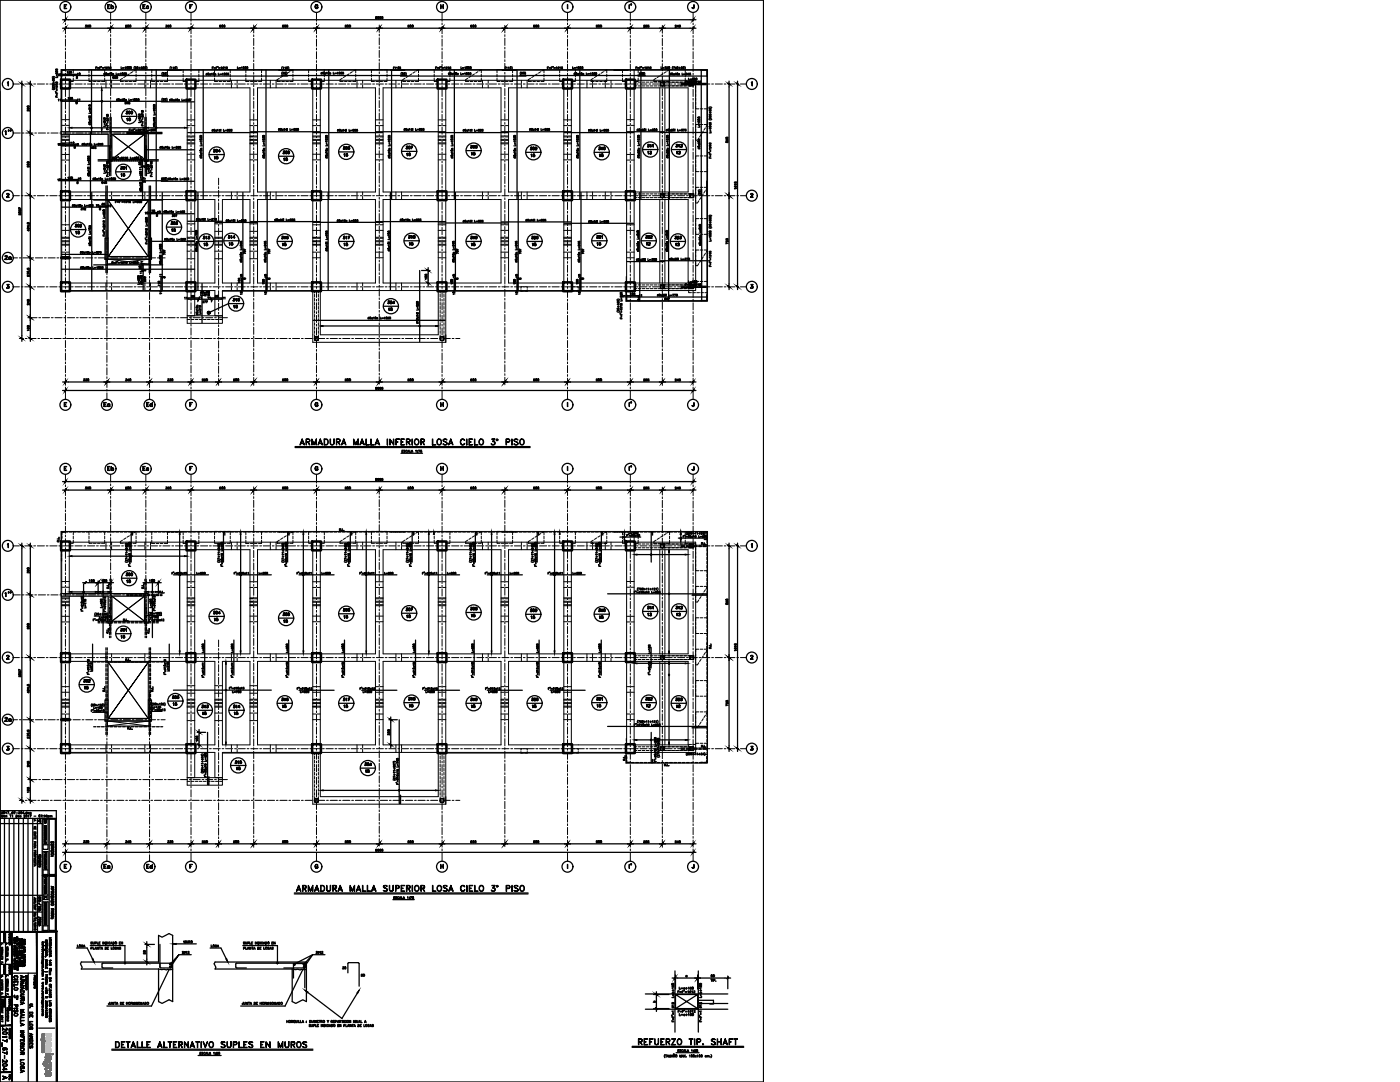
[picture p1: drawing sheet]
<svg xmlns="http://www.w3.org/2000/svg" width="279mm" height="216mm" viewBox="0 0 279 216" stroke-linecap="round" stroke-linejoin="round" font-family="sans-serif">
<defs><g id="words">
<g font-size="4">
<text x="20.5" y="95.2">Eb</text>
<text x="27.5" y="95.2">Ec</text>
<text x="19.8" y="174.6">Ea</text>
<text x="28.2" y="174.6">Ed</text>
</g>
<g font-size="3.5">
<text x="20.5" y="2.8">Eb</text>
<text x="27.5" y="2.8">Ec</text>
<text x="124.5" y="2.8">I'</text>
<text x="24.3" y="25.4">15</text>
<text x="67.7" y="32.5">15</text>
<text x="80.4" y="32.5">15</text>
<text x=".4" y="40.6">2</text>
<text x="148.9" y="40.6">2</text>
<text x="14.1" y="48">15</text>
<text x="19.4" y="42.3">65</text>
<text x="0" y="52.9">2a</text>
<text x="45.9" y="62.8">15</text>
<text x="19.8" y="82.2">Ea</text>
<text x="28.2" y="82.2">Ed</text>
<text x="124.5" y="82.2">I'</text>
<text x="127.4" y="95.2" transform="rotate(-90 127.4 95.2)">I'</text>
<text x="42" y="125.2">15</text>
<text x="55.7" y="125.6">15</text>
<text x="80.4" y="124.5">15</text>
<text x="128.4" y="124.2">12</text>
<text x="134.1" y="124.2">12</text>
<text x=".4" y="132.6">2</text>
<text x="42.3" y="143.9" transform="rotate(-90 42.3 143.9)">15</text>
<text x="48.7" y="143.9" transform="rotate(-90 48.7 143.9)">15</text>
<text x="55.4" y="142.5">15</text>
<text x="67.7" y="142.5">15</text>
<text x="93.1" y="142.5">15</text>
<text x="105.5" y="142.5">15</text>
<text x="134.1" y="142.5">12</text>
<text x="0" y="145">2a</text>
<text x=".4" y="151">3</text>
<text x="46.2" y="154.9">15</text>
<text x="148.9" y="151">3</text>
<text x="127.4" y="174.6" transform="rotate(-90 127.4 174.6)">I'</text>
<text x="67.4" y="194.7">30</text>
<text x="-.4" y="216.6">A</text>
</g>
<g font-size="3.1">
<text x="24" y="6.7">280</text>
<text x="10.6" y="16.2">10</text>
<text x="14.5" y="16.2">10</text>
<text x="10.6" y="21.5">11</text>
<text x="14.1" y="21.9">8</text>
<text x="14.5" y="21.2">11</text>
<text x="10.6" y="30.3">10</text>
<text x="13.8" y="30.7">8</text>
<text x="14.1" y="30.3">10</text>
<text x="26.8" y="34.9">11</text>
<text x="27.9" y="34.6">6</text>
<text x="29.6" y="32.8" transform="rotate(-90 29.6 32.8)">11</text>
<text x="42" y="32.8">15</text>
<text x="55.7" y="33.2">15</text>
<text x="93.1" y="32.1">15</text>
<text x="105.1" y="32.5">15</text>
<text x="118.9" y="32.5">15</text>
<text x="128.4" y="31.8">12</text>
<text x="134.1" y="31.8">12</text>
<text x="10.6" y="37.4">10</text>
<text x="14.5" y="37.7">5</text>
<text x="23.3" y="36.3">15</text>
<text x="18.3" y="42.3">10</text>
<text x="20.8" y="42.3">10</text>
<text x="29.3" y="43.4">70</text>
<text x="30.3" y="44.4">8</text>
<text x="33.2" y="45.9">303</text>
<text x="33.5" y="47.3">15</text>
<text x="27.2" y="54">11</text>
<text x="39.9" y="50.1">15</text>
<text x="44.8" y="50.1">15</text>
<text x="55.4" y="50.1">15</text>
<text x="67.7" y="50.1">15</text>
<text x="80.8" y="50.1">15</text>
<text x="93.1" y="50.1">15</text>
<text x="105.5" y="50.1">15</text>
<text x="118.2" y="50.1">15</text>
<text x="128.1" y="50.1">12</text>
<text x="134.1" y="50.1">12</text>
<text x="27.2" y="55.7">11</text>
<text x="31" y="56.4">11</text>
<text x="31.8" y="56.8">6</text>
<text x="33.5" y="60" transform="rotate(-90 33.5 60)">11</text>
<text x="49.7" y="60" transform="rotate(-90 49.7 60)">10</text>
<text x="54.3" y="60" transform="rotate(-90 54.3 60)">10</text>
<text x="92.1" y="60" transform="rotate(-90 92.1 60)">10</text>
<text x="104.4" y="60" transform="rotate(-90 104.4 60)">10</text>
<text x="117.1" y="60" transform="rotate(-90 117.1 60)">10</text>
<text x="38.5" y="61.4">7</text>
<text x="39.9" y="60.7" transform="rotate(-90 39.9 60.7)">90</text>
<text x="41.3" y="61.4">7</text>
<text x="43" y="60.7" transform="rotate(-90 43 60.7)">11</text>
<text x="43.4" y="61">11</text>
<text x="76.6" y="61.7">324</text>
<text x="76.6" y="63.1">15</text>
<text x="123.5" y="60.7">11</text>
<text x="126.3" y="61.4">6</text>
<text x="126.6" y="60.3">11</text>
<text x="24" y="77.3">340</text>
<text x="24" y="98.8">280</text>
<text x="24.3" y="117.5">15</text>
<text x="67.7" y="124.5">15</text>
<text x="93.1" y="124.2">15</text>
<text x="105.1" y="124.5">15</text>
<text x="118.9" y="124.5">15</text>
<text x="23.3" y="128.4">15</text>
<text x="15.9" y="138.6">15</text>
<text x="33.5" y="141.8">15</text>
<text x="80.8" y="142.2">15</text>
<text x="118.2" y="142.2">15</text>
<text x="128.1" y="142.2">12</text>
<text x="72" y="155.2">15</text>
<text x="6" y="165.1">A</text>
<text x="24" y="169.3">340</text>
<text x="71.3" y="196.1">50</text>
<text x="135.8" y="196.1">a</text>
<text x="141.1" y="196.1">80</text>
</g>
<g font-size="2.6">
<text x="47.6" y="56.8">8</text>
<text x="52.6" y="56.8">8</text>
<text x="90.3" y="56.8">8</text>
<text x="102.7" y="56.8">8</text>
<text x="115.4" y="56.8">8</text>
<text x="6.7" y="181.7">/</text>
<text x="129.5" y="201.1">b</text>
</g>
</g></defs>
<!-- layer: RLA-FORMATO -->
<g fill="none" stroke="#000" stroke-width=".25">
<path d="M0 18.3v197.6h152.4v-215.9h-152.4v215.9M0 161.8h11.2v24.1M0 178.6h8.4M0 164.3h8.4M0 163.3h11.2M.3 162.1l.2-.1-.2 .4h.3M.3 163v-.4l.2 .4 .1-.4v.4M.9 163.3v22.6M1.1 162.1l.1-.1v.4M1.2 162.8h.2v.2M1.2 162.8v.2M1.5 162h.3l-.2 .4"/>
<path d="M1.8 163.3v22.6M1.9 162.4h.4M2 162.7l.1-.1v.4M2.4 162.7l.1-.1v.4M2.6 162a.19 .19 0 0 0-.2 .2 .19 .19 0 0 0 .2 .2v-.2l-.2 .1M2.8 162h.2l-.1 .4M2.8 163.4v22.6M3.2 162.6h.2v.4h-.2zM3.2 162.2h.4M3.6 162.9h.3l-.1-.1-.2 .2h.3M3.7 162.1h.3l-.3 .3h.3M3.7 163.3v22.6"/>
<path d="M4.2 162.8l-.2 .1 .1 .1h.1M4.7 163.3v22.6M4.8 162.7h.2l-.3 .3h.3M4.8 162.3h-.3l.2-.3v.4M5.6 163.3v22.6M6.5 163.3v22.6M7.5 163.3v22.6M7.7 170.8l.2-.1zM7.7 171.4l.4-.2-.3 .2 .3 .1zM7.7 171.6h.4zM7.7 172.1l.4 .1zM7.7 172.7h.4l-.3 .2 .3 .1h-.4l.4-.3z"/>
<path d="M7.8 170.9l-.1 .2v-.2h.4v.2v-.2M7.8 171.8l.1 .2 .2-.2v.2v-.2l-.2 .2zM7.9 170.6l.1 .2h.1v-.2h-.4h.4v.2h-.1v-.2M7.9 170.9v.1l.1-.1M8.4 163.3v22.6M8.4 174.7h2.8M8.6 179.5v-4.6h1v4.6M8.6 163.5h1v6h-1zM8.6 169.9h1v4.6h-1zM8.6 180v5.7h1v-5.7M8.6 173.6h1M8.6 178.6h1"/>
<path d="M8.6 168.6h1M8.9 175h.4l-.1 .3-.1-.1v-.1v.2h.1v-.2zM8.9 175.4h.4l-.1 .3-.1-.1v-.1v.1h.1v-.1zM8.9 175.7l.2-.1zM8.9 176.2h.4l-.1 .3-.1-.1v-.1v.1h.1v-.1zM8.9 177h.4v.3l-.1-.2h-.3v.2zM8.9 177.9h.3zM8.9 178.1l.4 .1-.4 .2 .3-.2zM8.9 170.1h.4l-.1 .2h-.1v-.2v.2h.1v-.2zM8.9 170.5h.4l-.1 .2-.1-.1v-.1v.2h.1v-.2zM8.9 170.9h.4v.2l-.1-.2M8.9 171.2l.4 .1h-.4v.2z"/>
<path d="M8.9 171.6h.4h-.4M8.9 171.7h.4l-.4 .2 .4 .1h-.4h.3l-.3-.1 .3-.1zM8.9 172.2h.4zM8.9 172.4h.4l-.4 .2h.4h-.4l.3-.2zM8.9 172.7l.4 .2-.4 .2 .3-.2zM8.9 173.2h.4l-.1 .2-.1-.1v-.1v.2h.1v-.2zM8.9 166.3h.4l-.1 .2h-.1v-.2v.2h.1v-.2zM8.9 166.3h.1M8.9 166.7h.4l-.1 .2-.1-.1v-.1v.2h.1v-.2zM8.9 166.7h.1M8.9 166.9l.2-.1zM8.9 167.5h.4h-.4v.2z"/>
<path d="M8.9 167.8h.4h-.4v.2zM8.9 176.7l.4-.1-.4 .1 .4 .2h-.4zM8.9 177.4l.1 .2 .2-.2v.3v-.3l-.2 .3zM8.9 170.9v.2zM9 172.8v.2M9 178.1v.2M9.1 170.6l-.2 .2 .2-.2M9.1 173.3l-.2 .1 .2-.1M9.1 166.4l-.2 .1 .2-.1M9.1 177.1v.1zM9.1 170.9v.1zM9.2 177.7l.1 .3z"/>
<path d="M9.6 162.8l.2 .1-.1 .1h-.1M9.6 162.8v.4M9.8 163.5h1.2v11h-1.2zM9.8 174.9h1.2v10.8h-1.2zM9.9 162.8h.2l.1 .2M9.9 162.8v.2M10.2 162.8h.2v.2M10.2 176.8l.5 .2-.5 .2 .4-.2zM10.2 179.3l.5 .2-.5 .2 .4-.2zM10.2 179.8h.5v.2l-.4 .1zM10.2 169.3l.5 .2-.5 .2 .4-.2zM10.2 169.8h.5v.2l-.4 .1z"/>
<path d="M10.3 170.8h.1M10.2 179.8l.1 .3a.25 .25 0 0 0 .3 0 .25 .25 0 0 0 .1-.3M10.2 168v.3v-.3h.5v.3v-.3M10.2 168.4l.2 .3 .2-.3 .1 .3-.1-.3-.3 .3zM10.2 169.8h.5a.24 .24 0 0 1-.2 .3 .24 .24 0 0 1-.3-.3zM10.2 170.8h.1M10.3 169.3v.3M10.3 176.9v.3M10.4 177.4l.1 .2 .2 .1v-.3h-.5h.5v.2h-.2v-.2M10.4 177.9l.1 .2h.2v-.2h-.5h.5v.2h-.2v-.2M10.4 178l-.2 .2 .2-.2M10.4 179l.3 .1v-.2h-.5v.2l.3-.1"/>
<path d="M10.4 168v.1l.1-.1M10.5 178.9v.2l.2-.2M10.5 170.8h.1M10.7 169h-.5h.5M10.7 168.9v.3zM0 182h8.4M0 192.4h2.4M.2 199.3h.4v.2l-.3 .1zM.2 194.6h.4l-.4 .1 .4 .1h-.4M.2 195h.1M.2 196.3h.4l-.1 .3-.1-.1v-.2M.2 196.7h.4v.2"/>
<path d="M.2 197.3v-.3h.4v.3M.2 197.4h.4l-.1 .2-.1-.2M.2 198.5h.1M.2 199.7h.4M.2 195.5h.4M.3 198.4a.16 .16 0 0 1 0-.3 .16 .16 0 0 1 .2 0 .16 .16 0 0 1 0 .3M.3 195.5l.3 .3M.4 196.7v.1M.4 197v.1M.4 197.5l-.2 .1M.4 195.6l-.2 .2M.6 195.9l-.4 .1 .4 .2"/>
<path d="M.7 186.3h.3v.2h-.2zM.7 186.7h.3h-.3M.7 187.5h.3l-.2 .2h.2h-.3l.3-.2zM.7 199.4h.3v.2v-.2zM.7 192.7h.3v.2h-.1v-.2v.2l.1-.2zM.7 192.9l.2-.1zM.7 193.4l.3-.1-.2 .1 .2 .2zM.7 193.7h.3h-.3M.7 187.2v.1v-.1h.3M.8 186.8v.2l.2-.2v.2v-.2l-.3 .2zM.8 193.8v.2l.2-.2v.2v-.2l-.3 .2zM.9 187.2v.1v-.1"/>
<path d="M.9 199.4h.1M.9 199.7v.1v-.1M.9 193h.1M1 187.2v.1zM1 199.7v.2zM1 199.7h-.3v.2v-.2M1 193v.2zM1 193h-.3v.2v-.2M1 187.5l.1 .2zM1.1 185.9v18.7M1.8 186.6l.3 .2-.3 .1 .3-.1zM1.8 187h.3h-.3v.2z"/>
<path d="M1.8 188h.3h-.3v.2zM1.8 192.7h.3v.1l-.2 .1zM1.8 193h.3h-.3M1.8 193.2h.3v.2h-.2zM1.8 186.4l.2-.1 .1 .2h-.1l.1-.1-.2-.1v.2zM1.8 187.3h.2l.1 .1-.1 .1 .1-.1-.2-.1v.2zM1.8 192.7l.1 .2 .2-.2M1.8 193.2l.1 .2 .1-.2 .1 .2v-.2M1.9 187.6h.2l-.3 .1 .3 .2h-.2zM1.9 199.7v.2l.1-.2 .1 .2-.1-.2-.1 .2zM1.9 193.5h.2l-.3 .1 .3 .2-.2-.1zM1.9 193.9v.1h.2h-.3z"/>
<path d="M1.9 186.7v.2M2 199.4h.1M2.1 199.4v.2zM2.1 199.4h-.3v.2v-.2M2.4 194.2h4.9M2.8 187.4h.3h-.3M2.8 187.5h.3l-.3 .1 .3 .1h-.3h.2l-.2-.1 .2-.1zM2.8 187.5h.1M2.8 188.1h.3l-.3 .2h.3h-.3l.2-.2zM2.8 188.1h.1M2.8 188.9l.3 .1-.3 .1 .2-.1zM2.8 189.2h.3l-.3 .2h.3h-.3l.2-.2z"/>
<path d="M2.8 189.5h.3zM2.8 190.1h.3v.2v-.2h-.3v.2zM2.8 190.4l.3 .1v-.1v.1zM2.8 190.6l.3 .1-.3 .1 .2-.1zM2.8 190.6h.1M2.8 191.2h.3zM2.8 191.7h.1M2.8 191.9l.1-.1zM2.8 192l.3 .1-.1 .1-.1-.2 .1 .1 .1-.1zM2.8 192.5l.3 .1-.3 .1 .2-.1zM2.8 192.5h.1M2.8 192.8h.3h-.3v.1z"/>
<path d="M2.8 193l.1 .2 .2-.2M2.8 193.2l.3 .1-.3 .1 .2-.1zM2.8 192.2h.3M2.8 193h.3M2.8 187.1v.2l.2-.2 .1 .1-.1-.1-.2 .2zM2.8 189.8h.3l-.3 .1 .3 .1h-.3zM2.8 190.4v.1zM2.8 192.3v.1zM2.8 193l.1 .1 .2-.1M2.8 188.7v.1l.2-.1 .1 .1-.1-.1-.2 .1zM2.9 189v.1M2.9 190.6v.2"/>
<path d="M2.9 192.5v.2M2.9 193.3v.1M2.9 192.5v.1M2.9 189.5v.2v-.2M2.9 190.1h.1M2.9 191.7l.1 .2 .1-.2v.2zM2.9 192l-.1 .2 .1-.1M2.9 192.3h.1M3.1 191.2v.1zM3.1 191.7h-.3h.3M3.1 189.7h-.3h.3M3.1 192.2v.2z"/>
<path d="M3.3 187h.3h-.3v.2zM3.3 187.5h.3h-.3M3.3 188.2l.3 .1-.2 .1zM3.3 189h.3h-.3v.2zM3.3 189.2l.3 .1-.3 .1 .3-.1zM3.3 189.2h.1M3.3 189.8h.1M3.3 190.3h.3v.2v-.2h-.3v.2zM3.3 190.6h.3l-.3 .1 .3 .1h-.3l.3-.2zM3.3 190.9h.1M3.3 191.6h.3l-.3 .1 .3 .1h-.3h.2l-.2-.1 .2-.1zM3.3 191.9l.3 .1-.3 .1 .3-.1z"/>
<path d="M3.3 192.2l.3 .1-.1 .1v-.2v.2l.1-.2zM3.3 192.5h.3zM3.3 192.7h.3h-.3M3.3 192.8h.3l-.3 .2h.3h-.3l.3-.2zM3.3 193.4l.3 .1v-.1v.2zM3.3 193.4v.2v-.2M3.3 187.6v.2l.2-.2 .1 .1-.1-.1-.2 .2zM3.3 188.2l.1 .2 .2-.2M3.3 188.5v.1v-.1h.3M3.3 190.1l.3-.1-.3 .1 .3 .1h-.3zM3.3 187.2h.3l-.3 .1 .3 .1h-.3zM3.4 189.2v.2"/>
<path d="M3.4 192v.1M3.5 188.5h.1M3.5 189.8h.1M3.5 190.3h.1M3.5 191.1h.1M3.5 192.3l-.2 .1 .2-.1M3.5 193.1h.1M3.6 189.8h-.3h.3M3.6 190.9h-.3h.3M3.6 190.8v.2zM3.6 192.5v.1zM3.6 188.5v.1z"/>
<path d="M3.6 189.8v.1zM3.6 191.1v.2zM3.6 191.1h-.3v.2v-.2M3.6 193.1v.2zM3.6 193.1h-.3v.2v-.2M3.8 187.9h.3l-.2 .2h.2h-.3l.2-.1zM3.8 188.2l.3 .2v-.2v.2zM3.8 188.2v.2v-.2M3.8 188.5l.3 .1-.3 .1 .2-.1zM3.8 188.5h.1M3.8 188.8h.3h-.3v.1zM3.8 189.5l.3 .2-.3 .1 .2-.1z"/>
<path d="M3.8 189.8h.3v.2l-.2-.1 .1 .1 .1-.1zM3.8 190.1h.3zM3.8 190.2l.3 .1-.3 .1 .2-.1zM3.8 191.1h.3v.1v-.1h-.3v.1zM3.8 191.6h.3v.1h-.2l.2-.1zM3.8 191.8l.3 .1-.3 .1 .2-.1zM3.8 192.1h.3v.2l-.2-.1 .1 .1 .1-.2zM3.8 192.4l.3 .2-.3-.2M3.8 192.4v.2v-.2M3.8 192.6l.3 .1-.3 .1 .2-.1zM3.8 190.5l.1 .2 .1-.2 .1 .1-.1-.1-.1 .2zM3.8 191.3l.1 .2 .1-.2 .1 .2-.1-.2-.1 .2z"/>
<path d="M3.9 187.4l.2 .1-.2-.1v.2zM3.9 188.5v.2M3.9 189.6v.1M3.9 190.2v.2M3.9 191.9v.1M3.9 192.7v.1M3.9 189.9l-.1 .1 .1-.1M3.9 192.2l-.1 .1 .1-.1M4 191.1h.1M4.1 191.2h.1M4.1 192.6v-.2v.2M4.3 187.3h.3l-.3 .2 .3 .1h-.3h.2l-.2-.1 .2-.1z"/>
<path d="M4.3 187.6l.3 .1-.3 .2 .2-.2zM4.3 187.9l.3 .1-.2 .1v-.1v.1l.1-.1zM4.3 188.2h.3h-.3M4.3 188.3l.3 .1-.3 .1 .2-.1zM4.3 188.6h.3l-.3 .2h.3h-.3l.2-.2zM4.3 188.9h.3l-.3 .2h.3h-.3l.2-.2zM4.3 189.7h.3h-.3M4.3 190.3h.1M4.3 190.6h.3v.1l-.1-.1zM4.3 191.1l.3 .1h-.2v-.1v.1l.1-.1zM4.3 191.9l.3 .1-.3 .1 .2-.1zM4.3 192.8l.3-.1z"/>
<path d="M4.3 190.8v.2v-.2h.3M4.3 191.7l.1-.1 .2 .1-.1 .1v-.1l-.1-.1-.1 .2zM4.3 192.2h.3h-.3v.1l.3 .1-.3-.1zM4.3 190h.3l-.3 .1 .3 .1h-.3zM4.3 187.7v.1M4.3 188.3v.2M4.3 191.9v.2M4.4 189.7l.2 .2-.2-.2M4.4 188l-.1 .1 .1-.1M4.4 189.2h.1M4.4 190.3v.2l.2-.2-.1 .2zM4.4 190.6h.1"/>
<path d="M4.4 190.8h.1M4.4 191.2h-.1h.1M4.4 192.8l.2 .1zM4.4 189.8l-.1 .1 .1-.1M4.5 190.3h-.2h.3M4.5 192.5h-.2h.2M4.5 192.4l.1 .2zM4.6 189.2l-.1 .2zM4.6 189.2h-.3v.2v-.2M4.6 190.8l-.1 .2zM4.7 187.5h.3v.1h-.2l.2-.1zM4.7 187.7h.3v.2v-.2z"/>
<path d="M4.7 187.7v.2v-.2M4.7 188h.3l-.3 .2h.3h-.3l.3-.2zM4.7 188h.1M4.7 188.3h.3v.1v-.1zM4.7 188.3v.1v-.1M4.7 188.8h.3h-.3v.2zM4.7 189l.3 .1-.3 .1 .3-.1zM4.7 189.3h.2l.1 .1-.2-.1-.1 .2zM4.7 189.9v.1l.2-.1 .1 .1-.1-.1-.2 .2zM4.7 191h.3l-.3 .2h.3h-.3l.3-.2zM4.7 191.5h.1M4.7 191.8v.2v-.2"/>
<path d="M4.7 192h.3v.2h-.2l.2-.1zM4.7 192.2l.1-.1zM4.7 192.3l.3 .1-.3 .1 .3-.1zM4.7 192.3h.1M4.7 192.6v.1l.2-.1 .1 .1-.1-.1-.2 .2zM4.8 189v.2v-.2M4.8 192.3v.2M4.8 187.5l-.1 .1 .1-.1M4.8 187.7h.1M4.8 188.3h.1M4.8 191.5l.2 .2v-.2l-.1 .2zM4.8 191.6l-.1 .1 .1-.1"/>
<path d="M4.8 191.8h.1M5 191.3h-.3l.3 .1M5 191.3v.2zM5 191.5h-.3h.3M5 191.8v.2zM5 191.8h-.3M5.1 195.4h.3l-.2 .2h.2h-.3l.3-.2zM5.1 196h.3v.3v-.2h-.2l-.1 .2zM5.1 196.4h.3l-.2 .2h.2h-.3l.3-.2zM5.1 196.7l.3 .1zM5.1 196.9h.3v.2h-.2zM5.2 196.9h.2v.2h-.2z"/>
<path d="M5.2 194.7h.2v.2l-.1-.2-.1 .2zM5.3 196.1v.1v-.1M5.4 195.8h-.3l.3 .1M5.4 195.7v.3zM5.6 194.2v21.7M6.8 194.6h.3l-.1 .2h-.1v-.2l.1 .2v-.2zM6.8 195h.3l-.1 .2-.1-.1v-.1l.1 .2v-.2zM6.8 195.2l.1-.1zM6.8 196h.3v.2l-.1-.2zM6.8 196v.2v-.2M6.8 196.7h.2zM6.8 196.3h.2v.3v-.2h-.2l.1 .2z"/>
<path d="M6.9 195.7l.2 .2-.3-.1 .3-.2-.2 .2M6.9 196v.1zM7 196.6l.1 .3zM7.7 183.1h.4v.2v-.2zM7.7 183.1h.1M7.7 184.1h.4h-.4M7.7 184.5l.4 .1-.4 .2 .4-.2zM7.7 184.5h.1M7.8 183.4l-.1 .2v-.2h.4v.2v-.2M7.8 183.8l.2-.1 .1 .2-.1 .1 .1-.2-.2-.1-.1 .1 .1 .2zM7.9 184.5v.2M7.9 183.1v.1l.1-.1"/>
<path d="M7.9 183.4v.1l.1-.1M7.9 184.1v.3M8 184.1v.3M8.1 184.4h-.4h.4M8.3 192.1v.1l.4 .1h-.4zM8.3 199.9v.2l.4 .1h-.4zM8.4 188h.3zM8.4 188.2h.3zM8.4 189.9h.3zM8.4 190.6h.3zM8.4 191.4h.4zM8.4 191.8l.3 .1z"/>
<path d="M8.5 193.3h.1M8.4 194.2l.3 .1zM8.4 195.4h.4zM8.4 196.1l.3-.1-.2 .1 .2 .1-.2 .1 .2 .1-.3-.1 .2-.1zM8.4 196.6l.3-.1-.2 .1 .2 .1-.2 .1 .2 .1-.3-.1 .2-.1zM8.4 197.1l.3-.1-.2 .1 .2 .1-.2 .1 .2 .1-.3-.1 .2-.1zM8.5 197.6h.1M8.4 197.8h.3zM8.4 198.5h.3zM8.4 199.3h.4zM8.4 199.7h.3zM8.4 190.2h.2v.2h-.1v-.2l.1 .2v-.1l-.1-.1v.2z"/>
<path d="M8.4 191.6h.2v.2v-.2h-.2l.1 .2zM8.4 192.1l.2-.1v.3v-.3l-.2 .1 .1 .2zM8.4 193.3h.1M8.4 197.6h.1M8.4 198.1h.2v.2h-.1v-.2l.1 .2v-.1l-.1-.1v.2zM8.4 198.9h.2v.3v-.3h-.2l.1 .3zM8.4 199.5h.2v.2v-.2h-.2l.1 .2zM8.4 189.4a.19 .19 0 0 1 .3-.1 .19 .19 0 0 1 .1 .3 .19 .19 0 0 1-.3 .1l.2-.1-.2 .1a.18 .18 0 0 0 .3-.2 .18 .18 0 0 0-.3-.2 .18 .18 0 0 0-.1 .3zM8.4 192.8l.1 .2 .1-.2v.3v-.2M8.5 191h.1v.2v-.2l-.2 .2zM8.5 199.9h.1v.3v-.3l-.2 .2zM8.5 189.4h.2v.2l-.1-.2-.1 .2z"/>
<path d="M8.6 189.9l.1 .2zM8.6 197.8l.1 .2zM8.6 188.2v.2h-.2h.2zM8.6 190.6v.2h-.2h.2zM8.6 192.8l-.1 .3-.1-.2M8.6 194.3v.2h-.2h.2zM8.6 194.5v.2l-.2 .1 .2-.1zM8.6 198.5v.2h-.2h.2zM8.6 184.7h1M8.6 192.8v.1M8.6 188.6l.1 .1zM8.8 188h.1"/>
<path d="M8.7 188.7l.1 .1-.1-.2h-.3l.4 .1M8.9 183.7h.4zM8.9 184.3h.4l-.4 .2h.4h-.4l.3-.2zM8.9 182.5l.4-.1-.4 .2 .4 .1h-.4zM8.9 182.9h.3v.2a.16 .16 0 0 0 0-.2 .16 .16 0 0 0-.2 0 .16 .16 0 0 0 0 .2zM8.9 183.3h.3v.2a.16 .16 0 0 0 0-.2 .16 .16 0 0 0-.2 0 .16 .16 0 0 0 0 .2zM9 193.9h.5zM9 190.8l.1 .1M9 190.9h.1M9.1 188l.4 .2-.4 .1 .3-.1zM9.1 188.5h.4l-.4 .2 .4 .1h-.4l.3-.3zM9.1 189.3h.4z"/>
<path d="M9.1 189.5l.4 .1-.4 .2 .3-.2zM9.1 192h.4zM9.1 192.3h.4zM9.1 192.5h.4zM9.1 192.7h.4h-.4v.2zM9.1 193h.4v.3l-.1-.3M9.1 194.5h.4v.3l-.1-.3zM9.1 195.4h.4l-.4 .3h.4h-.4l.3-.3zM9.1 196.3h.1M9.1 198.8l.3 .3v-.2v.2l-.3-.2v.2zM9.1 199.7l.3 .3v-.3v.3l-.3-.3v.3zM9.1 190.9h.1"/>
<path d="M9.1 187.6l.1 .3 .2-.3v.3v-.3l-.2 .3zM9.1 191.6l.3-.1v.3a.17 .17 0 0 0 0-.2 .17 .17 0 0 0-.3 0 .17 .17 0 0 0 .1 .2zM9.1 193v.3zM9.1 197.2h.3zM9.1 197.7h.2M9.1 197.6l.1 .2M9.1 198.1h.2M9.1 197.5l.1 .3 .1-.2 .2 .2v-.2l-.2-.1-.1 .3M9.2 189.9l.2 .1v.2a.16 .16 0 0 0 0-.2 .16 .16 0 0 0-.2 0 .16 .16 0 0 0 0 .2zM9.2 198v.2M9.2 188v.3M9.2 189.5v.3"/>
<path d="M9.2 198l.1 .1M9.2 193v.2l.1-.2M9.2 194.5v.2l.1-.2M9.2 197.4v-.4v.4M9.2 198l.1 .2h-.2a.17 .17 0 0 1 .2-.2 .17 .17 0 0 1 .1 .2M9.2 192v.3M9.3 196.3h.1M9.3 192v.3M9.4 198v.2M9.4 189h-.3h.3M9.4 188.9l.1 .3zM9.4 198.1h-.3"/>
<path d="M9.8 187.1h.4l-.3 .2 .3 .2h-.4l.3-.1-.3-.1 .3-.2zM9.8 187.6l.4 .1-.4 .2 .4-.2zM9.8 188.5h.4v.2l-.3 .1zM9.8 188.9l.4 .2-.4 .2 .4-.2zM9.8 189.4h.4h-.3l-.1 .2zM9.8 189.8h.4v.2v-.2h-.3l-.1 .2zM9.8 190.2h.4l-.3 .2 .3 .1h-.4l.4-.3zM9.8 190.6l.4 .2-.4 .1 .4-.1zM9.8 191.6h.3l.1 .1zM9.8 193.3h.4v.2l-.2-.1v-.1l.2 .2v-.2zM9.8 193.7h.3zM9.8 195.1l.4 .2v-.2l-.1 .2-.3-.2v.3l.1-.3"/>
<path d="M9.8 196.9h.4v.2v-.2zM9.9 197.3h.1M9.8 197.5l.4 .2v-.2l-.1 .2-.3-.2v.3l.1-.3M9.8 198.8l.4 .2v-.2l-.1 .2-.3-.2v.3l.1-.3M9.8 199.7h.4h-.3l-.1 .2zM9.8 200l.4 .2-.4 .1 .4-.1zM9.9 188.5h.3v.2h-.3zM9.9 192.4h.3M9.9 192.6h.3M9.9 198.4h.3M9.9 198.5h.3M9.9 188.1h.3v.2l-.1 .1 .1-.2-.2-.2-.1 .2 .1 .2-.1-.1z"/>
<path d="M9.9 192.4v.2M9.9 198.4v.2M9.9 191.9l.3 .3h-.4l.4-.1-.3-.2v.3zM9.9 195.5l.3 .2h-.4h.4l-.3-.2v.3zM9.9 197.9l.3 .2h-.4h.4l-.3-.2v.3zM9.9 187.6v.3M9.9 189v.2M9.9 190.6v.3M10 193.9l-.1 .2v-.3v.2l.1-.2 .1 .3-.1-.2M10 189.8v.1zM10 196.9v.1zM10.2 193.7h.1"/>
<path d="M10.2 192.4v.2M10.2 198.4v.2M10.2 181.8l.5 .1-.5 .2 .4-.2zM10.2 182.7l.5 .2-.5 .2 .4-.2zM10.3 183.3h.1M10.2 183.3h.1M10.3 182.8v.2M10.4 181.4l.1 .2h.2v-.3h-.5l.5 .1v.2h-.2v-.2M10.4 182.3l.1 .3h.2v-.3h-.5h.5v.3h-.2v-.3M10.5 183.3h.1M.2 200.6v-.2h.4v.2M.2 200.7h.4l-.4 .2 .4 .1h-.4"/>
<path d="M.2 201.5h.4l-.1 .3-.1-.3M.2 202.1v-.2h.4v.2M.2 200.2h.4M.3 200.1a.16 .16 0 0 1 0-.2 .16 .16 0 0 1 .2 0 .16 .16 0 0 1 0 .2M.4 201.1v.3l.2-.1v-.2h-.4l.1 .3 .1-.1M.4 200.4v.1M.4 201.9v.1M.4 201.7l-.2 .1M.5 202.6v.2l-.3-.2v.2M.5 203.4l.1 .1h-.4M.6 203.7v.2l-.4-.1M.7 200.3l.3 .1z"/>
<path d="M.7 200.6h.3zM.7 200.7l.3 .1-.3 .1 .3-.1zM.8 200.7v.2M.9 200.4v.2v-.2M1.4 201.2h.3l-.3 .3h.3M1.4 201.6h.3v.1l-.2 .2zM1.4 202.5l.3 .1-.3 .1M1.4 202.8h.3v.2l-.3 .1zM1.4 203.2l.3 .1-.3 .1M1.4 201.1h.3M1.4 202h.3M1.4 203.5v.3l.3-.3v.3"/>
<path d="M1.4 202.4a.15 .15 0 0 1 0-.2 .15 .15 0 0 1 .3 0 .15 .15 0 0 1 0 .2M1.5 202.5v.2M1.5 203.2v.2M1.8 200.3l.3 .2-.3 .1 .3-.1zM1.8 200.7h.3h-.3v.2zM1.8 201l.3 .1-.3 .1 .3-.1zM1.8 205.2h.3l-.2 .2h.2h-.3l.3-.2zM1.8 206h.3l-.2 .1 .2 .1h-.3h.2l-.2-.1 .2-.1zM1.8 206.7h.3v.2h-.1v-.2v.2l.1-.2zM1.8 200.1l.2-.1 .1 .2-.1 .1 .1-.2-.2-.1v.3zM1.8 201.3l.1 .2 .2-.2v.2v-.2l-.2 .2zM1.9 205.6h.2l-.3 .1 .3 .1h-.2z"/>
<path d="M1.9 200.4v.2M1.9 201v.2M2 206.4h.1M2 206.8l-.2 .1 .2-.1M2.1 206.4v.1zM2.1 206.4h-.3v.1v-.1M7.7 205.1h3.2M8.5 201.1h.1M8.4 202.2h.3zM8.4 200.9h.1M8.4 201.1h.1M8.4 201l.1-.3-.1 .3 .2-.2v.2"/>
<path d="M8.5 201l.1-.3v.3M8.6 202.2v.2h-.2h.2zM8.6 202.4v.2h-.2h.2zM8.6 200.9v.1M9.1 201.6l.3-.1 .1 .1zM9.1 200.3h.2M9.1 200.2l.1 .2M9.1 200.6l.1 .3 .2-.3h-.1v.2M9.1 202.1h.2M9.1 202l.1 .1M9.1 202.4h.3v.1h-.3M9.1 202.8h.3v.2l-.3-.1"/>
<path d="M9.1 200.6v.2M9.1 202.4v.1M9.1 202.8v.2M9.1 200.2l.1 .2 .1-.2 .2 .2v-.2h-.2l-.1 .2M9.1 201.9v.2l.2-.1M9.2 201l.3 .2h-.4h.3l-.2-.2v.3zM9.2 200.7h.2M9.3 202l.2 .1v-.2l-.1 .2M9.3 200.6v.2l-.1-.1M9.4 200.6v.2M9.4 200.7l-.3 .1M9.5 202.1l-.2-.1-.1 .1"/>
<path d="M9.8 202.3h.4l-.3 .2 .3 .1h-.4l.4-.3zM9.8 202.7h.4v.2l-.3 .1zM9.9 202.8h.3v.1l-.3 .1zM9.9 203.2l-.1 .3v-.3h.4v.3v-.3M9.9 200.4v.3l.2-.3 .1 .3-.1-.2-.2 .2zM9.9 201.4h.3l-.1 .3a.18 .18 0 0 0 .1-.3 .18 .18 0 0 0-.3 0 .18 .18 0 0 0 0 .3zM9.9 203.6v.3l.2-.3 .1 .2-.1-.2-.2 .3zM9.9 200v.3M10 203.2v.1z"/>
<circle cx=".8" cy="162.2" r=".2"/>
<circle cx=".9" cy="162.9" r=".14"/>
<circle cx="4.2" cy="162.2" r=".2"/>
<circle cx="8" cy="172.4" r=".15"/>
<circle cx="8" cy="172.4" r=".17"/>
<circle cx="9.1" cy="167.2" r=".16"/>
<circle cx="9.1" cy="175.9" r=".16"/>
<circle cx="9.1" cy="168.3" r=".16"/>
<circle cx="9.1" cy="175.9" r=".18"/>
<circle cx="9.1" cy="168.3" r=".18"/>
<circle cx="9.1" cy="167.2" r=".18"/>
<circle cx="10.5" cy="170.5" r=".21"/>
<circle cx="10.5" cy="178.5" r=".21"/>
<circle cx="10.5" cy="170.5" r=".23"/>
<circle cx="10.5" cy="178.5" r=".23"/>
<circle cx=".9" cy="194.3" r=".13"/>
<circle cx=".9" cy="187.9" r=".12"/>
<circle cx=".9" cy="187.9" r=".14"/>
<circle cx=".9" cy="194.3" r=".14"/>
<circle cx="2" cy="188.4" r=".13"/>
<circle cx="2" cy="194.3" r=".13"/>
<circle cx="2" cy="194.3" r=".15"/>
<circle cx="2" cy="188.4" r=".15"/>
<circle cx="2.9" cy="187.9" r=".12"/>
<circle cx="2.9" cy="191.5" r=".12"/>
<circle cx="3" cy="187.9" r=".14"/>
<circle cx="3" cy="191.5" r=".14"/>
<circle cx="4" cy="189.1" r=".13"/>
<circle cx="4" cy="187.7" r=".13"/>
<circle cx="4" cy="189.1" r=".12"/>
<circle cx="4" cy="187.7" r=".12"/>
<circle cx="4.8" cy="190.5" r=".13"/>
<circle cx="4.9" cy="189.7" r=".11"/>
<circle cx="4.9" cy="190.8" r=".11"/>
<circle cx="4.9" cy="189.7" r=".13"/>
<circle cx="4.9" cy="190.8" r=".13"/>
<circle cx="5.3" cy="197.4" r=".13"/>
<circle cx="5.3" cy="195.1" r=".13"/>
<circle cx="5.3" cy="197.4" r=".15"/>
<circle cx="5.3" cy="195.1" r=".15"/>
<circle cx="6.9" cy="197.1" r=".12"/>
<circle cx="6.9" cy="195.4" r=".12"/>
<circle cx="6.9" cy="197.1" r=".14"/>
<circle cx="6.9" cy="195.4" r=".14"/>
<circle cx="8.5" cy="189" r=".11"/>
<circle cx="8.5" cy="194" r=".11"/>
<circle cx="8.5" cy="192.6" r=".11"/>
<circle cx="8.5" cy="194" r=".13"/>
<circle cx="8.5" cy="189" r=".13"/>
<circle cx="8.5" cy="192.6" r=".13"/>
<circle cx="8.5" cy="193.6" r=".13"/>
<circle cx="9.1" cy="184" r=".16"/>
<circle cx="9.1" cy="184" r=".18"/>
<circle cx="9.3" cy="196" r=".17"/>
<circle cx="9.3" cy="195.1" r=".17"/>
<circle cx="9.3" cy="190.5" r=".17"/>
<circle cx="9.3" cy="196" r=".19"/>
<circle cx="9.3" cy="190.5" r=".19"/>
<circle cx="9.3" cy="195.1" r=".19"/>
<circle cx="10" cy="194.4" r=".12"/>
<circle cx="10" cy="194.4" r=".14"/>
<circle cx="10" cy="196.6" r=".17"/>
<circle cx="10" cy="198.5" r=".18"/>
<circle cx="10" cy="192.5" r=".18"/>
<circle cx="10" cy="196.6" r=".19"/>
<circle cx="10.5" cy="180.5" r=".21"/>
<circle cx="10.5" cy="180.5" r=".23"/>
<circle cx=".4" cy="203.1" r=".18"/>
<circle cx=".9" cy="200.1" r=".14"/>
<circle cx="2" cy="207.1" r=".13"/>
<circle cx="2" cy="207.1" r=".15"/>
<circle cx="8.5" cy="200.5" r=".14"/>
<circle cx="8.5" cy="200.5" r=".11"/>
<circle cx="8.5" cy="201.9" r=".11"/>
<circle cx="8.5" cy="201.9" r=".13"/>
<circle cx="8.5" cy="201.5" r=".13"/>
<circle cx="9.3" cy="202.9" r=".19"/>
<circle cx="9.3" cy="202.4" r=".18"/>
<circle cx="10" cy="202" r=".17"/>
<circle cx="10" cy="202" r=".19"/>
</g>
<g fill="#000" stroke="#000" stroke-width=".2">
<path d="M0 198.8v.2l2.4-.2zM0 199l2.4-.2v.2z"/>
<path d="M0 204.5v.2l2.4-.2zM0 204.7l2.4-.2v.2z"/>
<path d="M2.3 185.9v30h.2zM2.3 185.9h.2v30z"/>
<path d="M7.3 185.9v30h.2zM7.3 185.9h.2v30z"/>
<path d="M11.2 186v29.9h.2zM11.2 186l.2-.2v30.1zM0 186h11.2l.2-.2zM0 185.8h11.4l-11.4 .2z"/>
</g>
<!-- layer: RLA-LOGO -->
<g fill="none" stroke="#c0c0c0" stroke-width=".25">
<path d="M9.1 207.2h.1M9.1 207.3h.1M9.1 207.4h.1M9.1 207.4l.1 .1M9.1 207.5h.1M9.1 209.5h.1M9.1 209.6h.1M9.1 209.6l.1 .1M9.1 209.7h.2M9.1 206.3h1h-1h1h-1v.2h.7M9.1 206.3h1zM9.1 206.4h1"/>
<path d="M9.1 206.4h1zM9.1 206.4l1 .1zM9.1 208.1h1l-.1 .1M9.1 208.1h1zM9.1 208.1h1M9.1 208.2h1zM9.1 208.2h1M9.1 208.2h.9h-.2M9.1 208.7h1zM9.1 208.7h1M9.1 208.8h1zM9.1 208.8h.9"/>
<path d="M9.1 208.9h.9zM9.1 208.9h.8zM9.1 207.5l.2 .1M9.1 209.7l.2 .1M9.1 208.7h.8M9.1 208.1v.1M9.1 208.7v.2M9.1 207.6h.3M9.1 209.8h.3M9.1 209.8h.3v.2l-.1-.1M9.2 207.6h.2v.2M9.2 207.1h.8z"/>
<path d="M9.2 207.7h.2M9.2 209.9h.2M9.2 207h.8h-.8M9.2 209.2h.8zM9.2 209.4l-.1 .1M9.2 207h.7M9.2 209.2h.7zM9.2 209.2h.8M9.2 209.2h.8h-.8M9.3 207h.6zM9.3 207h.6h-.6M9.3 209.2h.6h-.6"/>
<path d="M9.3 207.2h-.2M9.3 209.4h-.2M9.3 209.3l-.2 .1M9.4 207h.5M9.4 209.1h.4zM9.4 207.1l-.3 .1M9.4 206.9h.4M9.4 207h.4M9.4 209.1h.4h-.4M9.4 209.1h.4M9.4 209.3h-.3M9.5 206.9h.2"/>
<path d="M9.5 207.1h-.4M9.5 209.1h.2M9.6 207.8h.2zM9.6 207.8h.1M9.6 210h.2zM9.6 209.3v.7h.1M9.6 207.1v.7M9.6 207.1h.5M9.6 207.1h.1M9.6 207.2h.1M9.6 207.3h.1M9.6 207.4h.1"/>
<path d="M9.6 207.5h.1M9.6 207.6h.1M9.6 207.6h.5M9.6 207.8h.2M9.6 209.1h.1M9.6 209.3h.1M9.6 209.4h.1M9.6 209.5h.1M9.6 209.6h.1M9.6 209.7h.1M9.6 209.8h.1M9.6 209.8h.5"/>
<path d="M9.7 207.1v.6M9.7 209.3v.5M9.7 206.9h-.3h.4M9.8 209.3h.3M9.8 206.5h.2M9.8 208.2h.2h-.2M9.8 207.1l.3 .1M9.8 208.2h.2h-.1M9.9 206.5h.2zM9.9 209.2h-.6h.6M9.9 208.3h.2zM9.9 208.7h.2h-1h1"/>
<path d="M9.9 209.3h.2M9.9 206.5h.2M9.9 208.7h.2h-.2M9.9 207.6h.2M9.9 208.3h.2M9.9 208.3h.2h-.2M9.9 208.7h.2zM9.9 207.2h.2M9.9 209.4h.2M9.9 209.9l-.3 .1M9.9 206.6h.2zM10 206.6h.1z"/>
<path d="M10 206.6h.1M10 208.4h.1zM10 207.2h.1M10 207.7l-.4 .1M10 209.4h.1M10 206.7h.2M10 206.7h.2zM10 206.8h.2M10 206.8h.1zM10 209.3h-.8h.8h-.8h.3M10 208.4h.1M10 208.6h.2"/>
<path d="M10 206.6h.2M10 207.3h.1M10 207.5h.1M10 209.5h.1M10 209.6h.1M10 209.9h-.4M10 208.2h.1M10 208.4h.2zM10 208.5h.2zM10 208.6h.2zM10 208.6h.2h-.2M10 206.5h.1"/>
<path d="M10 207.4h.1M10 207.7h-.4M10 208.5h.2M10.1 206.5h-.2h.2M10.1 206.5l-.2 .1M10.1 207.6h-.3M10.1 209.8h-.3M10.1 209.7l-.2 .1M10.1 206.3l-.1 .2M10.1 207.5h-.2M10.1 209.7h-.2"/>
</g>
<g fill="none" stroke="#707070" stroke-width=".25">
<path d="M8.3 207.4v.1M8.3 207.5h.1M8.3 207.5h.5l-.4 .1M8.3 207.3h.5M8.3 207.5h.5h-.5h.1M8.3 207.6h.5zM8.3 207.4h.1M8.4 207.6h.4M8.4 207.6h.4h-.4M8.4 207.3h.1M8.4 206.5l.1 .1M8.4 206.5h.1"/>
<path d="M8.4 206.4h.1M8.4 208.6h.1M8.4 209.1l.1 .1M8.4 209.1h.1M8.4 209h.1M8.4 207.4h.1M8.4 207.4l.1 .1M8.4 209.8h.1M8.4 209.9h.1M8.4 206.8h.4zM8.4 206.9h.4M8.4 207.1h.4"/>
<path d="M8.4 207.1h.4zM8.4 208h.4zM8.4 208h.4M8.4 208.3h.4zM8.4 208.3h.4h-.4M8.4 207.8h.4zM8.4 207.8h.4M8.4 209.4h.4h-.4M8.4 209.4h.4zM8.4 209.4l.4 .1zM8.4 206.6l.2 .1M8.4 208.7l.2 .1"/>
<path d="M8.4 209.2h.1M8.4 209h.4M8.4 206.9h.3M8.4 208h.3M8.4 207.8h.1M8.4 207.5h.2M8.4 209.9h.2M8.4 208.5h.4h-.2v.3M8.4 208.5h.4h-.4h.2M8.4 208.5h.4h-.3M8.4 206.4h.4M8.4 208.7h.2"/>
<path d="M8.4 209.7h.2M8.5 206.4h.3zM8.5 209h.3h-.4h.4h-.4h.2M8.5 209h.3zM8.5 210h.1h-.1M8.5 210h.1M8.5 206.3h.3M8.5 208.5h.3zM8.5 209h.2M8.5 208.9h.2M8.6 209.7h.1M8.5 206.3h.2"/>
<path d="M8.5 208.5h.2M8.5 206.7h.1M8.5 208.8h.1M8.5 207.3h.2M8.5 206.3h.1M8.5 208.4h.2zM8.5 208.9h.2h-.2M8.5 207.3h.2zM8.5 209.7l-.1 .1M8.5 209.7h.1M8.5 206.4h-.1M8.5 208.5l-.1 .1"/>
<path d="M8.5 207.3l-.2 .1M8.6 208.4h.1M8.6 208.9h.1M8.6 209.9h.1M8.6 206.4h-.2h.4M8.6 206.7h.1M8.7 206.7h.1M8.6 208.8h.1M8.6 209.3h.1M8.7 209.3h.1M8.6 206.6h.2M8.6 206.5h.1"/>
<path d="M8.6 206.4h.1M8.6 206.4h.2M8.6 208.7h.2M8.6 208.6h.1M8.6 208.5h.2M8.6 209.2h.2M8.6 209.1h.1M8.6 209h.1M8.6 209.8h.2M8.7 212.2h.1M8.7 212.3h.1M8.7 206.4v.2"/>
<path d="M8.7 208.5v.2M8.7 209v.2M8.7 212.1h.1M8.7 212.4h.1M8.7 212.4h.2M8.7 209.7h.1M8.7 209.8h-.1M8.7 206.9h.1M8.7 208h.1M8.7 209.5l-.3-.1 .4 .1M8.7 209.5h.1M8.7 212.5h.2"/>
<path d="M8.7 207.1h-.3h.3M8.7 208.1h.1M8.7 207.3h.1M8.7 210h.1M8.7 212.5l1.4 .1h-1.3h1.3h-1.3h1.3h-1.3h1.3h-1.3h.2M8.7 207h.1M8.7 208.2h.1M8.7 212h.3M8.7 206.7h-.1M8.8 212.6h1.3zM8.8 206.9h.1M8.8 207h.1"/>
<path d="M8.8 208.1h.1M8.8 208.2h.1M8.8 209.6h.1M8.8 209.5h.1M8.8 206.4v.1M8.8 208.7h.1M8.8 209h.1M8.8 207.4h.1M8.8 207.5h.1M8.8 209.9h.1M8.8 208h.1M8.8 212h.2"/>
<path d="M8.8 208.7l-.2 .1M8.8 208.6h.1M8.8 209.2l-.2 .1M8.8 209.1h.1M8.8 209.8h.1M8.8 212.6h1.3M8.8 212.6h1.3h-1.3M8.8 206.4h-.2v.3M8.8 209h-.2v.3M8.8 208.3l-.4-.1h.4h-.4h.4h-.4h.4h-.4h.4h-.4h.4h-.4h.4h-.4l.3 .1M8.8 206.8l-.4 .1M8.8 206.8v.1"/>
<path d="M8.8 208h-.4M8.8 209.9l-.1 .1M8.8 212.2h-.1M8.8 206.5l-.1 .1M8.8 209.1l-.1 .1M8.8 207.5h-.1M8.8 209.8h-.2M8.8 206.5h.1M8.9 211.9h.1M9 207.8h.1M8.9 212.1h-.2M8.9 212.7h1.2z"/>
<path d="M9 212.7h1.1M9 212.7h1.1h-1.1M9 211.9h.1M9 211.9v.1l-.3 .1M9.1 214.3h.1M9.1 214.4h.1M9.1 211.4h.9zM9.1 211.5h.9M9.1 211.5h.9zM9.1 211.5h.8zM9.1 211.5h.8h-.8h.1M9.1 211.5h.1"/>
<path d="M9.1 211.6h.1zM9.1 211.6h.1M9.1 211h.1M9.1 211.1h.1M9.1 211.1l.1 .1M9.1 212.2h.1M9.1 212.3h.1M9.1 212.3l.1 .1M9.1 212.4h.1M9.1 213.2h.1M9.1 213.3h.1M9.1 213.4h.1"/>
<path d="M9.1 213.5h.2M9.1 214.5h.1M9.1 210.3h1.4zM9.1 210.3h1.4M9.1 210.4h1.4zM9.1 211.4h1M9.1 211.4h1zM9.1 210.9h.5M9.1 211.2h.1M9.1 212.4h.2M9.1 213.5l.2 .1M9.1 214.5h.2"/>
<path d="M9.1 214.6h.5M9.1 210.8h.5M9.1 211.2l.2 .1M9.1 212.5h.3M9.1 213.6h.3M9.1 211.3h.2M9.1 214.1h.3M9.2 211.4h.9h-.9M9.2 210.8h.3M9.2 212h.9M9.2 213.6l.3 .1M9.2 214.7h.4"/>
<path d="M9.2 213.1h.3M9.2 213h.8zM9.2 213.7h.8zM9.2 212h.8M9.2 210.7h.3M9.2 213h.8M9.2 213.7h.8M9.2 210.9h-.1M9.2 212.2h-.1M9.2 214.2h-.1M9.2 214.7h.3M9.2 213h.8h-.7"/>
<path d="M9.2 213h.8h-.8M9.2 214.7h.3zM9.2 212.1l-.1 .1M9.3 210.7h.2h-.2M9.3 213h.6h-.6M9.3 213.7h.6zM9.3 214.7h.2zM9.3 210.9h-.2M9.3 214.2h-.2M9.3 210.7h.1M9.3 213h.6M9.3 213.7l.6 .1"/>
<path d="M9.3 211.9h.6M9.3 212.1h-.2M9.3 213.2h-.2M9.3 210.7h.1h-.1M9.3 214h.1h-.2M9.3 214.7h.1M9.3 213h.6zM9.4 212.9h.5M9.4 214v.1h-.3M9.4 213.1h-.3M9.4 214.1l-.3 .1M9.4 211.9h.4"/>
<path d="M9.4 212.9h.4zM9.4 212.9h.5h-.5M9.4 211.9h.4h-.3M9.4 211.9h.4h-.4M9.4 213.8h.4zM9.4 212.9h.4M9.4 212l-.3 .1M9.4 213.8h.4h-.3M9.4 210.9h.3M9.5 212.9h.3h-.3M9.5 213.8h.3h-.3M9.5 213.1h-.4"/>
<path d="M9.5 214.5h.2M9.5 213.8h.2M9.5 210.9h.2M9.5 211.8h.2h-.2M9.5 212.9h.2h-.2M9.5 213.8h.2h-.2M9.5 211h.2M9.5 214.4h.2M9.6 213.1h-.4h.8h-.8h.8h-.3M9.6 213.7h-.4h.8M9.6 211.1h.1M9.6 211.1l.1 .1"/>
<path d="M9.6 211.2h.1M9.6 214.3h.2M9.6 211.2h.2M9.6 211.3h.2M9.7 213.1h.4M9.7 214.5h-.2M9.7 214.1h.4M9.7 214.4h-.2M9.7 214.3l-.1 .1M9.8 213.1h.3M9.8 214.2h-.2M9.8 212l.3 .1"/>
<path d="M9.8 214h.2M9.8 210.8h.3M9.9 213.1h.2M9.9 214.5h.2M9.9 210.9h.2M9.9 212.1h.2M9.9 213.2h.2M10 210.8l-.2-.1v.2h.3M10 212.1l.2 .1M10 213.5h.1M10 214.2h.2M10 211h.1"/>
<path d="M10 213.2h.2M10 213.5h.2M10 212.6l.1 .1h-1.1M10 211h.2M10 211.2h.2M10 212.2h.2M10 212.3h.2M10 213.3h.2M10 214.3h.2M10 214.4h.2M10 211.1h.2M10 213.4h.2"/>
<path d="M10.1 214.7h-.2M10.1 213.6l-.4 .1M10.1 214.6l-.2 .1M10.1 211.3l-.9 .1h.9h-.9h.9h-.9h.9h-.9h.9h-.9h.2M10.1 212.5h-.3M10.1 213.6h-.3M10.1 214.6h-.2l.1 .1M10.1 212.6l-1.2 .1M10.1 211.3h-.2M10.1 212.4h-.2M10.1 213.5l-.2 .1M10.1 214.1l-.4 .1"/>
<path d="M10.2 211.2l-.2 .1M10.2 212.4h-.2M10.2 214.5h-.2M10.5 210.2h-1.4h1.4h-1.4h1.4v.2h-1.4"/>
</g>
<!-- layer: FORMATO -->
<g fill="none" stroke="#000" stroke-width=".25">
<path d="M6.8 166.2v-.2h.4v.2M6.8 166.3h.4l-.4 .2 .4 .1h-.4M6.8 167.4v-.2h.4v.2M6.8 167.9h.4l-.1 .3h-.1v-.3M6.8 168.3l.4 .1-.4 .1M6.8 168.6h.4v.2h-.2v-.2M6.8 169l.4 .1-.4 .1M6.8 169.7h.4l-.1 .2-.1-.2M6.8 170.1h.4l-.1 .2-.1-.2M6.8 170.8h.4l-.1 .3-.1-.3M6.8 171.9v-.3h.4v.3M6.8 172.6l.4 .1-.4 .1"/>
<path d="M6.8 166.8h.4M6.8 167h.4M6.8 172.4h.4M6.9 171.9v.3l.2-.3v.3M6.9 168.3v.2M6.9 169v.2M6.9 172.6v.2M7 167.2v.1M7 171.6v.1M7 168.7l-.2 .2M7 170.2l-.2 .1M7.2 171.2l-.4 .1 .4 .2"/>
<path d="M7.2 166.9v.2M7.2 172.3v.2M.2 188.4v-.2h.4v.2M.2 189h.4l-.4 .2 .4 .1h-.4M.2 189.9h.4l-.1 .2-.1-.2M.2 190.2l.4 .1-.4 .2M.2 191.1v-.2h.4v.2M.2 191.9h.4v.3M.2 192.3h.1M.2 188.5h.1M.3 191.2l-.1 .2 .3-.2v.2M.3 190.2v.2"/>
<path d="M.4 188.2v.1M.4 190.9v.1M.4 191.9v.2M.4 190l-.2 .1M.6 190.6h-.4v.2M1.3 188.4h.1M1.3 189h.4l-.4 .1 .4 .2h-.4M1.3 190.2h.4l-.4 .3h.4M1.3 190.6l.4 .1-.4 .2M1.3 191.7h.1M1.3 194.7v-.2h.4v.2M1.3 195.4h.4l-.4 .1 .4 .2h-.4"/>
<path d="M1.3 196.2h.4l-.1 .2-.1-.2M1.3 196.5l.4 .2-.4 .1M1.3 197.5v-.3h.4v.3M1.3 198.3h.4v.2M1.3 198.6h.1M1.3 190.1h.4M1.3 194.9h.1M1.3 197.5v.3l.3-.3v.3M1.4 191.6a.16 .16 0 0 1 0-.2 .16 .16 0 0 1 .2 0 .16 .16 0 0 1 0 .2h-.1M1.4 188.1l-.1 .2h.4M1.4 190.6v.2M1.4 196.6v.2"/>
<path d="M1.5 194.5v.1M1.5 197.2v.2M1.5 198.3v.1M1.5 196.3l-.2 .2M1.7 189.8h-.4v.2M1.7 196.9h-.4v.2M2.8 195.5h.8zM2.8 195.8h.8v.4l-.1-.4h-.7v.4zM2.8 196.5h.8h-.8v.4zM2.8 194.8a.36 .36 0 0 1 .5-.1 .36 .36 0 0 1 .2 .5h-.1a.27 .27 0 0 0 .1-.3 .27 .27 0 0 0-.2-.2h-.2a.27 .27 0 0 0-.3 .2 .27 .27 0 0 0 .2 .3l-.2-.2zM2.8 198.9l.2 .2 .2-.2M2.9 198.6l-.1 .1"/>
<path d="M3.2 195.8v.2v-.2M3.2 198.8l.4 .3v-.5l-.1 .4M3.2 198.8l-.1 .3M3.2 198.8l.4 .2M3.3 198.8a.25 .25 0 0 1-.2 .3 .25 .25 0 0 1-.3-.2 .25 .25 0 0 1 .1-.3l-.1 .3 .2 .2M4.1 194.6l.7 .3-.7 .3 .6-.3zM4.1 196.2h.7l-.6 .2 .6 .3h-.7h.6l-.6-.3 .6-.2zM4.1 196.9l.7 .3-.7 .3 .6-.3zM4.1 197.7h.7v.3a.39 .39 0 0 1-.3 .2 .39 .39 0 0 1-.4-.2zM4.1 199.9l.7 .3-.7 .3 .6-.3zM4.1 197.8h.7a.36 .36 0 0 1-.3 .4 .36 .36 0 0 1-.4-.2zM4.2 198.5h.6h-.5l-.2 .2 .1 .2 .6 .1-.6-.1-.1-.1z"/>
<path d="M4.3 194.7v.4M4.3 197v.4M4.3 200v.4M4.3 194.8v.3M4.4 195.5l.1 .3 .3 .1v-.5h-.7l.7 .1v.3h-.3v-.3M4.4 195.6l-.3 .3 .3-.2M4.4 199.3l.1 .3 .3 .1v-.4h-.7h.7v.3h-.3v-.3M4.4 199.5l-.3 .2 .3-.2M6.7 182.8l.5 .3M6.7 183.9l.5 .3M6.8 185.4l.4 .2v-.2l-.3 .2zM7.1 182.4v.2l-.3-.2v.3"/>
<path d="M7.1 183.5v.2l-.3-.2v.3M7.1 184.3v.2l-.3-.2v.2M7.1 185l.1 .1h-.4M.4 208.1v.8zM.5 205.1l.7 .5 .2-.1-.2-.4 .2 .4-.2 .1-.7-.5v.5l.1-.5M.5 206.9h.8l-.1-.2 .2 .2zM.5 207.5l.9 .4v-.5v.5zM.5 209.9l.9 .4v-.5v.5zM.5 211.5l.7 .5 .2-.2-.2-.3 .2 .3-.2 .1-.7-.4v.5l.1-.5M.6 206a.45 .45 0 0 1 .5-.2 .45 .45 0 0 1 .3 .5 .45 .45 0 0 1-.6 .2 .45 .45 0 0 1-.2-.5zM.6 206l.3-.1 .5 .1M.6 206.2l.3 .2 .5-.2"/>
<path d="M.6 209.4l.2 .1 .2-.1M.6 212.4a.45 .45 0 0 1 .5-.2 .45 .45 0 0 1 .3 .5 .45 .45 0 0 1-.6 .1 .45 .45 0 0 1-.2-.4zM.6 212.4l.3-.1 .5 .1M.6 206v.3M.6 212.4v.3M.7 209.1l-.1 .2 .1 .2M.8 209.1l.2 .2M.8 209.1l.2 .2-.2 .2M.9 210.6v.6zM.9 209.1a.26 .26 0 0 1 .1 .4 .26 .26 0 0 1-.4 0 .26 .26 0 0 1 0-.4h.6l.2 .2-.1 .2 .1-.1M1.3 206v.3M1.3 209.2v.3"/>
<path d="M1.3 212.4v.3M1.4 209.2l-.6-.1-.2 .2M2.8 201.2h.8zM2.9 201.5v.5l.6-.5 .1 .2-.1 .3v-.3l-.1-.2a.42 .42 0 0 1-.6 .4zM3.2 200.5v.4h.3l.1-.4h-.8h.7v.4h-.3v-.4M4.1 201.4h.7l-.6 .3 .6 .3h-.7h.6l-.6-.3 .6-.2zM4.1 202.2l.7 .3-.7 .3 .6-.3zM4.1 203l.7 .1h-.7v.4zM4.1 203.6l.7 .1h-.7v.3zM4.1 204.2l.7 .2-.7 .3 .6-.3zM4.1 205.7h.7zM4.1 206h.7l-.6 .5h.6h-.7l.6-.4z"/>
<path d="M4.1 206.8h.7v.4v-.4zM4.1 207.5h.7v.4v-.4h-.7v.4zM4.1 208.9h.7zM4.1 211.4l.7 .1h-.7v.4zM4.1 213.5l.7 .2-.7 .3 .6-.3zM4.1 212.9l.1-.1-.1 .4 .2 .1 .4-.5 .1 .2-.1 .3 .1-.3-.1-.2a.45 .45 0 0 1-.6 .4zM4.3 202.3v.4M4.3 204.2v.5M4.3 213.5v.5M4.3 204.3v.3M4.3 213.6v.3M4.4 206.8v.3l.1-.3"/>
<path d="M4.4 207.5v.2l.1-.2M4.4 208.2l.1 .3 .3 .1v-.5h-.7l.7 .1v.3h-.3v-.3M4.4 208.3l-.3 .3 .3-.2M4.4 210l.1 .4h.3v-.4h-.7h.7v.4h-.3v-.4M4.4 210.2l-.3 .2 .3-.2M5.9 202h.6v.2a.34 .34 0 0 1-.3 .2 .34 .34 0 0 1-.3-.2zM5.9 202.6h.6v.4v-.4h-.6v.4zM5.9 203.8l.6 .1h-.6v.3zM5.9 206.2l.6 .2-.6 .3 .5-.3zM5.9 206.9h.6l-.5 .3 .5 .1h-.6l.5-.4zM5.9 207.5h.6v.2a.34 .34 0 0 1-.3 .3 .34 .34 0 0 1-.3-.3zM5.9 208.2h.6v.3v-.3h-.6v.3z"/>
<path d="M6 201.1h.1M5.9 201.1h.1M5.9 202v.3l.2 .1 .4-.1v-.3M5.9 207.6h.6a.3 .3 0 0 1-.3 .3 .3 .3 0 0 1-.3-.3zM5.9 208.8l.2 .3 .3-.4v.4l.1-.2-.1-.2a.33 .33 0 0 1-.5 .4zM6 200.4h.5h-.4l-.2 .1 .1 .2 .5 .1-.5-.1-.1-.1zM6 205v.4l.4-.4 .1 .3-.1-.3-.4 .4-.1-.1zM6.1 206.2v.4M6.1 206.3v.3M6.2 202.6v.2v-.2M6.2 208.2v.2v-.2"/>
<circle cx="7" cy="170.6" r=".18"/>
<circle cx=".4" cy="189.6" r=".18"/>
<circle cx="1.5" cy="189.5" r=".18"/>
<circle cx="1.5" cy="196" r=".17"/>
<circle cx="3.2" cy="197.3" r=".31"/>
<circle cx="3.2" cy="197.3" r=".34"/>
<circle cx="3.4" cy="199.3" r=".12"/>
<circle cx="3.4" cy="199.3" r=".07"/>
<circle cx="7" cy="184.8" r=".17"/>
<circle cx="7" cy="183.3" r=".17"/>
<circle cx="3.2" cy="202.5" r=".31"/>
<circle cx="3.2" cy="202.5" r=".35"/>
<circle cx="4.5" cy="212.3" r=".31"/>
<circle cx="4.5" cy="209.4" r=".31"/>
<circle cx="4.5" cy="212.3" r=".34"/>
<circle cx="4.5" cy="209.4" r=".35"/>
<circle cx="6.2" cy="204.6" r=".26"/>
<circle cx="6.2" cy="204.6" r=".28"/>
</g>
<!-- layer: RLA-TEXTOS2 -->
<g fill="none" stroke="#000" stroke-width=".25">
<path d="M58.9 89.1h46.9M58.9 89.3h46.9M60 88.5h.6M60 88.4h.6M60.3 87.6l.5 1.2-.5-1-.4 1zM61.2 88.2l.5-.1v-.4h-.5l-.1 1.1v-1.2l.7 .1-.1 .5h-.5M61.4 88.2l.4 .6zM62.2 87.6l.5 1 .4-1v1.2v-.9l-.4 .9-.4-.9-.1 .9zM63.6 88.5h.7M63.6 88.4h.6M63.9 87.6l.5 1.2-.5-1-.4 1zM64.7 87.6h.4a.63 .63 0 0 1 .4 .6 .63 .63 0 0 1-.4 .6h-.4z"/>
<path d="M64.8 87.7a.57 .57 0 0 1 .6 .3 .57 .57 0 0 1-.3 .7h-.3zM65.9 87.6l.1 1 .2 .1 .4-.1 .1-1v.8l-.2 .3-.3 .1-.2-.2zM67.2 88.2l.6-.1v-.4h-.6l-.1 1.1v-1.2l.7 .1v.5h-.6M67.5 88.2l.4 .6-.4-.6M68.3 88.5h.6M68.3 88.4h.6M68.6 87.6l.4 1.2-.4-1-.4 1zM70.6 87.6l.4 1 .5-1v1.2l-.1-.9-.4 .9-.4-.9v.9zM71.9 88.5h.7M72 88.4h.5M72.3 87.6l.4 1.2-.4-1-.5 1zM73 87.6l.1 1.1 .6 .1h-.7z"/>
<path d="M74 87.6l.1 1.1 .6 .1h-.7zM75 88.5h.6M75 88.4h.6M75.3 87.6l.5 1.2-.5-1-.5 1zM77.3 87.6v1.2zM77.8 87.6l.7 1 .1-1v1.2l-.7-1-.1 1zM79 87.6h.7l-.6 .1v1.1zM79.1 88.2h.3h-.3M80 87.6h.7l-.6 .1v1l.6 .1h-.7zM80 90.4h4.3M80.1 88.2h.3h-.3M80.2 90h.2"/>
<path d="M80.5 89.8h-.3v.5h.3M80.9 89.9h-.3l.3 .2-.3 .1M81.2 88.2l.5-.1v-.4h-.5l-.1 1.1v-1.2l.7 .1 .1 .3-.2 .2h-.5M81.3 89.9l-.2-.1-.1 .2v.2h.3M81.4 90.3l.1-.5 .2 .5M81.4 90.1h.2M81.4 88.2l.5 .6-.4-.6M81.8 89.8v.5h.2M82.1 90.3l.1-.5 .2 .5M82.1 90.1h.2M82.2 87.6l.1 1.2zM82.9 87.7a.56 .56 0 0 1 .7 .5 .56 .56 0 0 1-.7 .5l-.2-.4z"/>
<path d="M82.9 87.7a.5 .5 0 0 1 .7 .5 .5 .5 0 0 1-.7 .5l-.2-.4zM83 89.9l.1-.1v.5M83.3 90h.1M83.3 90.2h.1M83.5 89.8h.3l-.2 .5M84 88.2l.6-.1v-.4h-.6v1.1v-1.2l.7 .1-.1 .5h-.6M84.1 89.8h-.2v.2h.2l.1 .2h-.3M84.3 88.2l.4 .6-.3-.6M86.3 87.6l.1 1.1 .6 .1h-.7zM87.4 87.7a.56 .56 0 0 1 .7 .5 .56 .56 0 0 1-.7 .5l-.2-.4zM87.4 87.7a.5 .5 0 0 1 .7 .5 .5 .5 0 0 1-.7 .5l-.2-.4zM88.4 87.8l.3-.2 .5 .2-.3-.1-.4 .1 .1 .2 .6 .3-.1 .4-.4 .1-.3-.2 .3 .1 .5-.1-.1-.3-.5-.2z"/>
<path d="M89.6 88.5h.7M89.7 88.4h.5M90 87.6l.4 1.2-.4-1-.5 1zM92.1 87.7h.5l.1 .2a.42 .42 0 0 0-.4-.2 .42 .42 0 0 0-.4 .4v.2a.42 .42 0 0 0 .4 .4 .42 .42 0 0 0 .4-.2 .44 .44 0 0 1-.5 .3 .44 .44 0 0 1-.3-.5zM93.1 87.6l.1 1.2zM93.6 87.6h.7l-.6 .1v1l.6 .1h-.7zM93.7 88.2h.3h-.3M94.7 87.6v1.1l.7 .1h-.7zM95.8 87.7a.56 .56 0 0 1 .7 .5 .56 .56 0 0 1-.7 .5l-.2-.4zM95.8 87.7a.5 .5 0 0 1 .7 .5 .5 .5 0 0 1-.7 .5l-.1-.4zM98.1 88.6l.2 .1M98.4 88.1a.4 .4 0 0 1 .4 .3 .4 .4 0 0 1-.3 .4 .4 .4 0 0 1-.5-.2l.5 .1 .3-.2"/>
<path d="M98.5 88.1l.3 .3-.3 .3M98.7 87.7l-.6-.1h.7l-.4 .5M98.7 87.6l-.4 .5 .5 .2M101.1 88.2l.5-.1v-.4h-.5l-.1 1.1v-1.2l.7 .1v.3l-.1 .2h-.5M102.1 87.6l.1 1.2zM102.7 87.7l.4-.1 .3 .2-.3-.1-.5 .1 .1 .2 .6 .3v.4l-.4 .1-.3-.2 .3 .1 .4-.1-.1-.3-.6-.3zM103.8 87.8l.1-.1a.55 .55 0 0 1 .7 .5 .55 .55 0 0 1-.7 .5l-.2-.4zM103.9 87.7a.5 .5 0 0 1 .7 .5 .5 .5 0 0 1-.7 .5l-.1-.4zM58.7 178.2h46.7M58.7 178.4h46.7M59.3 177.6h.6M59.3 177.5h.6"/>
<path d="M59.6 176.7l.4 1.2-.4-1.1-.4 1.1zM60.5 177.2h.5v-.4l-.5-.1-.1 1.2v-1.2h.6l.1 .5-.6 .1M60.7 177.3l.4 .6-.3-.6M61.5 176.7l.5 1 .4-1v1.2v-.9l-.4 .9-.4-.9-.1 .9zM62.9 177.6h.7M62.9 177.5h.6M63.2 176.7l.5 1.2-.5-1.1-.4 1.1zM64 176.7a.64 .64 0 0 1 .7 .2 .64 .64 0 0 1 0 .8l-.7 .2zM64.1 176.7a.57 .57 0 0 1 .6 .4 .57 .57 0 0 1-.3 .7h-.3zM65.2 176.7v.8l.3 .3 .4-.1 .1-1v.8l-.2 .3-.3 .1-.3-.2zM66.5 177.2h.6v-.4l-.6-.1-.1 1.2v-1.2h.7v.5l-.6 .1M66.8 177.3l.4 .6-.4-.6"/>
<path d="M67.6 177.6h.6M67.6 177.5h.6M67.9 176.7l.4 1.2-.4-1.1-.5 1.1zM69.9 176.7l.4 1 .5-1v1.2l-.1-.9-.4 .9-.4-.9v.9zM71.2 177.6h.7M71.3 177.5h.5M71.6 176.7l.4 1.2-.4-1.1-.5 1.1zM72.3 176.7l.1 1.1 .6 .1h-.7zM73.3 176.7l.1 1.1 .6 .1h-.7zM74.3 177.6h.6M74.3 177.5h.6M74.6 176.7l.5 1.2-.5-1.1-.5 1.1z"/>
<path d="M76.6 176.7h.4l.3 .1-.3-.1-.4 .1v.3l.7 .3-.1 .4-.4 .1-.3-.2 .3 .1 .5-.1-.1-.3-.6-.3zM77.7 176.7l.1 1 .2 .1 .4-.1 .1-1v.8l-.2 .3-.3 .1-.2-.2zM78.4 179.5h4.3M78.6 179.1h.1M78.8 178.9h-.2v.4h.2M79 177.2h.6v-.4l-.6-.1v1.2v-1.2h.6v.5l-.6 .1M79.2 179h-.3l.3 .2-.3 .1M79.7 179a.18 .18 0 0 0-.3 0 .18 .18 0 0 0 0 .3 .18 .18 0 0 0 .3-.1M79.7 179.3l.2-.4 .2 .4M79.8 179.2h.2M80.1 176.7h.7h-.7v1.1l.7 .1h-.7zM80.1 177.2h.4l-.4 .1"/>
<path d="M80.1 178.9v.4h.3M80.4 179.3l.2-.4 .2 .4M80.5 179.2h.2M81.2 177.2h.6v-.4l-.6-.1-.1 1.2v-1.2h.7v.5l-.6 .1M81.3 179l.1-.1v.4M81.5 177.3l.4 .6-.4-.6M81.7 179h.1M81.7 179.3h.1M81.9 178.9h.2l-.2 .4M82.3 176.7v1.2zM82.5 178.9h-.2v.2a.16 .16 0 0 1 .2 0 .16 .16 0 0 1 0 .2 .16 .16 0 0 1-.2 0M82.8 176.8a.52 .52 0 0 1 .9 .5 .52 .52 0 0 1-.9 .4l-.1-.3z"/>
<path d="M83 176.8a.5 .5 0 0 1 .6 .5 .5 .5 0 0 1-.6 .4l-.2-.3zM84.1 177.2h.5v-.4l-.5-.1-.1 1.2v-1.2l.7 .1v.4l-.6 .1M84.3 177.3l.5 .6-.4-.6M86.3 176.7l.1 1.1 .6 .1h-.7zM87.3 176.8a.52 .52 0 0 1 .9 .5 .52 .52 0 0 1-.9 .4l-.1-.3zM87.5 176.8a.5 .5 0 0 1 .6 .5 .5 .5 0 0 1-.6 .4l-.2-.3zM88.6 176.7h.4l.3 .1-.3-.1-.5 .1 .1 .3 .6 .3v.4l-.4 .1-.3-.2 .3 .1 .4-.1v-.3l-.7-.3zM89.6 177.6h.7M89.7 177.5h.6M90 176.7l.4 1.2-.4-1.1-.5 1.1zM92 176.8l.5-.1 .3 .3a.41 .41 0 0 0-.5-.3 .41 .41 0 0 0-.3 .4v.3a.39 .39 0 0 0 .2 .4 .39 .39 0 0 0 .4-.1l.2-.1a.43 .43 0 0 1-.5 .3 .43 .43 0 0 1-.4-.5zM93.2 176.7v1.2z"/>
<path d="M93.7 176.7h.6h-.6v1.1l.6 .1h-.6zM93.7 177.2h.3l-.3 .1M94.7 176.7l.1 1.1 .6 .1h-.7zM95.8 176.7a.56 .56 0 0 1 .7 .6 .56 .56 0 0 1-.7 .5l-.2-.4zM95.8 176.8a.5 .5 0 0 1 .7 .5 .5 .5 0 0 1-.7 .4l-.1-.3zM98.1 177.7l.2 .1M98.4 177.1a.4 .4 0 0 1 .4 .4 .4 .4 0 0 1-.3 .4 .4 .4 0 0 1-.5-.3l.2 .1a.41 .41 0 0 0 .6-.1M98.6 177.2l.2 .3-.2 .3M98.7 176.7h-.5h.6l-.4 .5M98.7 176.7l-.4 .5h.4l.1 .2M101.1 177.2h.6v-.4l-.6-.1-.1 1.2v-1.2h.7v.5l-.6 .1M102.2 176.7v1.2z"/>
<path d="M102.7 176.7h.4l.3 .1-.3-.1-.4 .1v.3l.7 .3-.1 .4-.4 .1-.3-.2 .3 .1 .5-.1-.1-.3-.6-.3zM104 176.7a.56 .56 0 0 1 .7 .6 .56 .56 0 0 1-.7 .5l-.3-.4zM104 176.8a.5 .5 0 0 1 .6 .5 .5 .5 0 0 1-.6 .4l-.2-.3z"/>
<circle cx="99.2" cy="87.8" r=".16"/>
<circle cx="99.2" cy="87.8" r=".12"/>
<circle cx="99.2" cy="176.8" r=".16"/>
<circle cx="99.2" cy="176.8" r=".12"/>
</g>
<!-- layer: RLA-CORTES -->
<g fill="none" stroke="#000" stroke-width=".25">
<path d="M15.3 189.2h2.1l1.4 2.8M15.5 188.6v.4h.2M16.2 192h15.4v-5.4l.7 .4 1.4-.7 .8 .3v13.3l-.8-.4-1.4 .7-.7-.3v-6.5h-15.4l.2-.4-.3-.7zM16.5 188.6h-.2l.2 .3h-.3M16.6 189l.2-.4 .2 .4M16.7 188.8h.2M18 188.7h6.9v3.5M18.2 189.2h.2v-.2h-.2v.4M18.4 188h-.3l.3 .2v.2l-.3-.1M18.5 188l.1 .4 .2-.1v-.3M18.6 189v.4h.2M18.9 189.4l.2-.4 .1 .4"/>
<path d="M19 188.2h.2v-.2h-.2v.4M19 189.3h.2M19.4 188v.4h.2M19.6 189v.4l-.2-.4v.4M19.7 188.2h.2M19.8 189h.3M19.9 189v.4M20 188h-.3v.4h.3M20.2 189.4l.1-.4 .2 .4M20.2 189.3h.2M20.4 192.4v.5l.1 .2h2M20.4 192.4l.1-.2h13.6l.2 .2"/>
<path d="M20.5 188v.4M21 188v.4l-.3-.4v.4M21 189a.22 .22 0 0 1 .3 .2 .22 .22 0 0 1-.3 .2zM21.1 188h.3l-.1 .4h-.2zM21.4 189.2h.2M21.5 188v.4M21.7 189h-.3v.4h.3M22 188.1a.17 .17 0 0 0-.3-.1 .17 .17 0 0 0 0 .3 .17 .17 0 0 0 .3 0M22.1 188.4l.2-.4 .1 .4M22.2 189v.4h.2M22.2 188.2h.2M22.6 188a.22 .22 0 0 1 .2 .2 .22 .22 0 0 1-.2 .2z"/>
<path d="M23.2 189h-.2l.2 .3v.1h-.2M23.4 189.4l.1-.4 .2 .4M23.4 189.3h.2M23.8 188.2h.2M24.1 188h-.3v.4h.3M24.1 189h-.3l.3 .3-.1 .1h-.2M24.5 188v.4l-.3-.4v.4M28.6 190.1v.2h.2v-.2h.2v.3M28.9 188.4h1.9M29.3 187.9v4.6M31.6 193.4l1.6 .1 .2-.1h1.1M31.9 188.4v4.5l.2 .2"/>
<path d="M33.7 193.5l-3.5 7.2h-8.9M33.9 192.5l1.8-2-1.7 2.5M34.3 192.4v.5l-.2 .2h-2M34.5 188.3h4.7M35.7 190.5h2.5M36.4 189.9h.2l-.2 .4h.2M36.7 188.2v-.5l.2 .5 .1-.5v.5M37 189.9l-.2 .4M37.1 189.9l.2-.1v.5M37.2 187.7l.1 .5 .2-.5M37.5 189.9h.2l-.2 .4h.3M37.7 187.9h.2v-.1l-.2-.1v.5"/>
<path d="M37.8 187.9l.1 .3M41.9 189.2h2.2l1.4 2.8M42.1 188.6v.4h.3M42.9 192h18.3v7.9l-.8-.4-1.4 .7-.7-.3v-6.5h-15.4l.2-.4-.4-.7zM43.2 188.6h-.3l.3 .2v.2l-.3-.1M43.3 189l.2-.4 .1 .4M43.4 188.8h.2M47.1 192.4l.1-.2h13.6l.2 .2M47.1 192.4v.5l.1 .2h2M48.5 188.7h6.9v3.5M48.6 189.2h.2l.1-.2h-.3v.4M48.9 188h-.3l.3 .3h-.3"/>
<path d="M49 188l.1 .4 .1-.1 .1-.3M49 189v.4h.3M49.4 189.4l.1-.4 .2 .4M49.4 188.2h.3v-.2h-.3v.4M49.4 189.3h.2M49.8 188v.4h.3M50.1 189v.4l-.3-.4v.4M50.2 188.2h.1M50.2 189h.3M50.4 189v.4M50.4 188h-.2v.4h.2M50.6 189.4l.2-.4 .1 .4"/>
<path d="M50.7 189.3h.2M50.9 188v.4M51.4 188v.4l-.3-.4v.4M51.4 189l.3 .1-.1 .3h-.2zM51.5 188h.3v.4h-.3zM51.9 189.2h.1M52 188v.4M52.1 189h-.2v.4h.2M52.4 188.1a.17 .17 0 0 0-.2-.1 .17 .17 0 0 0 0 .3 .17 .17 0 0 0 .2 0M52.6 188.4l.1-.4 .2 .4M52.6 189v.4h.3M52.6 188.2h.2"/>
<path d="M53 188a.22 .22 0 0 1 .3 .2 .22 .22 0 0 1-.3 .2zM53.7 189h-.3l.3 .3v.1h-.3M53.8 189.4l.2-.4 .1 .4M53.9 189.3h.2M54.3 188.2h.1M54.5 188h-.2v.4h.2M54.5 189h-.2l.2 .4h-.2M54.9 188v.4l-.3-.4v.4M58.3 193.4l1.6 .1 .2-.1h1.1M58.7 192.3l-.1 .1v2.8M58.8 192.3h2v4.8M60.4 193.5l-3.5 7.2h-8.9"/>
<path d="M60.9 197.6l7.3 5.6 3.5-5.6M61 192.4v.5l-.2 .2h-4.2M62.4 190.5h2.5M62.4 190.5l-3.7 1.9M62.4 190.5l-1.8 2M62.4 190.5l-1.7 2.5M63.1 189.8h.2l-.1 .2 .1 .2h-.2M63.7 189.9l-.2 .4M63.8 189.9l.1-.1v.5M64.2 189.9h.2l-.2 .4h.3M69.6 192.1h1.9M71.5 192.1l.1 .2 .1 4.5"/>
<path d="M128.8 198.3h16.4M130.4 198.4h3.1M131 197.9v.5M134.1 198.2h.4M134.1 195.2h1.2M134.2 196.6l-.1 .1a.19 .19 0 0 0 .2 .2 .19 .19 0 0 0 .2-.2h-.2l.1 .2M134.2 197.6h.3M134.3 198.4v.3M134.3 198.2v-.2h.2v.2M134.3 197.4v.4M134.4 198.4v.3M134.5 198.8v.3h-.4"/>
<path d="M134.5 197.1h-.4l.1 .1M134.7 193.7v12.3M134.8 194.5v2.9M134.8 198.4v2.9M135.3 197.9h.1M135.5 197.7h-.2v.4M135.6 197v.4h.2M135.6 197.9h.4M135.6 198h.4M135.9 197.3h.4M136.2 197.9h.1M136.4 197.7h-.2v.4"/>
<path d="M136.6 197.6l-.1 .1M136.7 197.2h-.3l.1 .2 .2-.1M136.7 197.1v.3M136.7 197.9h.4M136.7 198h.4M137 197v.4M137.3 197.8l.1-.1v.4M137.4 197.1l.1-.1v.4M137.9 197.7l-.2 .4M138 197h-.1a.19 .19 0 0 0-.2 .2 .19 .19 0 0 0 .2 .2v-.3l-.2 .2M138.1 197.8l.1-.1v.4M138.4 197.8h.3l-.3 .3h.3"/>
<path d="M139.2 194.5v2.9M139.2 198.4v2.9M139.2 195.2h6.6M139.4 193.7v12.3M139.6 198.2h.4M139.7 196.6l-.1 .1a.19 .19 0 0 0 .2 .2 .19 .19 0 0 0 .2-.2l-.2-.1 .1 .3M139.7 197.6h.3M139.8 198.4v.3M139.8 198.2v-.2h.2v.2M139.8 197.4v.4M139.9 198.4v.3M140 198.8v.3h-.4"/>
<path d="M140 197.1h-.4l.1 .1M145.2 194.8v2.5M21.8 200v.4l-.2-.1M21.9 200l.2 .4h.1v-.4M22.3 209.4h40.1M22.3 209.6h40.1M22.7 200v.4l-.3-.4v.4M22.8 200h.3M23 200v.4M23.1 207.9h.4a.64 .64 0 0 1 .4 .5 .64 .64 0 0 1-.4 .6h-.4zM23.1 207.9a.57 .57 0 0 1 .7 .4 .57 .57 0 0 1-.3 .7h-.4zM23.2 200.4l.2-.4 .1 .4"/>
<path d="M23.3 200.3h.2M24 200l.3 .1-.1 .3h-.2zM24.2 207.9h.7h-.6v1.1h.6h-.7zM24.3 208.4h.3l-.3 .1M24.4 200.2h.2M24.7 200h-.3v.4h.3M25.2 207.9h.7zM25.2 200.2h.3M25.2 200v.4M25.5 200v.4M25.5 207.9v1.1l.1-1.1M26.1 200.2l.3-.1-.3-.1v.4"/>
<path d="M26.2 200.2l.2 .2M26.3 208.7h.6M26.5 200.4v-.4l.2 .4 .2-.4v.4M26.6 207.9l.5 1.1-.5-1-.5 1zM27 200v.4M27.4 207.9l.1 1.1h.6h-.7zM27.5 200.1h-.3l.1 .3h.2l-.1-.1M28.3 200v.4l-.3-.4v.4M28.3 207.9l.1 1.1h.6h-.7zM28.5 200.4l.1-.4 .2 .4M28.5 200.3h.2M28.9 200a.22 .22 0 0 1 .3 .2 .22 .22 0 0 1-.3 .2z"/>
<path d="M29.4 207.9h.6h-.7v1.1h.7h-.6M29.4 208.4h.3l-.3 .1M31.6 208.7h.6M31.9 207.9l.4 1.1-.4-1-.4 1zM32.7 207.9v1.1h.7h-.7zM33.5 207.9h.8zM33.9 207.9v1.1v-1.1M34.6 207.9h.7h-.6v1.1h.6h-.7zM34.7 208.4h.3l-.3 .1M35.7 208.4h.6v-.4l-.6-.1v1.1v-1.1l.7 .1v.4l-.7 .1M36 208.5l.4 .5-.3-.5M36.8 207.9l.7 1 .1-1v1.1l-.7-1-.1 1z"/>
<path d="M38 208.7h.7M38.1 208.7h.6M38.4 207.9l.4 1.1-.4-1-.5 1zM39.1 207.9h.7zM39.4 207.9v1.1l.1-1.1M39.5 210.6h4.6M39.9 210.2h.1M40.1 207.9l.1 1.1zM40.2 210h-.3v.4h.3M40.5 210h-.2l.2 .3h-.2M40.5 207.9l.5 1 .4-1-.4 1.1zM41 210.1l-.2-.1-.1 .1v.3l.3-.1"/>
<path d="M41 210.4l.2-.4 .2 .4M41.1 210.3h.2M41.5 210v.4h.2M41.7 210.4l.2-.4 .2 .4M41.8 210.3h.2M41.9 207.9a.56 .56 0 0 1 .7 .5 .56 .56 0 0 1-.7 .6l-.2-.4zM41.9 208a.5 .5 0 0 1 .7 .4 .5 .5 0 0 1-.7 .5l-.1-.3zM42.6 210.1l.1-.1v.4M43 210.1h.1M43 210.4h.1M43.2 210.1h.2l-.2 .3h.3M44.2 207.9h.4l.3 .1-.3-.1-.4 .1v.2l.7 .4-.1 .4h-.4l-.3-.1 .3 .1 .5-.1-.1-.3-.6-.4z"/>
<path d="M45.3 207.9l.1 1 .3 .1 .3-.1 .1-1v.8l-.2 .3h-.2l-.3-.1zM46.6 208.4h.6v-.4l-.6-.1v1.1v-1.1h.6l.1 .2-.1 .3-.6 .1M47.7 207.9v1.1h.7h-.7zM48.5 200v.4l-.2-.1M48.6 207.9h.7h-.6v1.1h.6h-.7zM48.6 200l.2 .4h.1v-.4M48.7 208.4h.3l-.3 .1M49.4 200v.4l-.3-.4v.4M49.5 200h.3M49.7 200v.4M49.8 207.9h.4l.2 .1-.2-.1-.5 .1 .1 .2 .6 .4-.1 .4h-.4l-.2-.1 .2 .1 .5-.1-.1-.3-.6-.4zM49.9 200.4l.2-.4 .1 .4"/>
<path d="M50 200.3h.2M50.7 200l.3 .1-.1 .3h-.2zM51.1 200.2h.2M51.4 200h-.3v.4h.3M51.9 200.2h.3M51.9 200v.4M52 207.9h.7h-.6v1.1h.6h-.7zM52.1 208.4h.3l-.3 .1M52.2 200v.4M52.8 200.2l.3-.1-.3-.1v.4M52.9 200.2l.2 .2M53.1 207.9l.7 1 .1-1v1.1l-.8-1v1z"/>
<path d="M53.2 200.4v-.4l.2 .4 .1-.4v.4M53.7 200v.4M54.2 200.1h-.3l.1 .3 .2-.1h-.1M55 200v.4l-.3-.4v.4M55.2 200.4l.1-.4 .2 .4M55.2 200.3h.2M55.5 207.9l.5 1 .4-1v1.1v-.9l-.4 .9-.4-.9-.1 .9zM55.6 200l.3 .1-.1 .3h-.2zM56.9 207.9l.1 1 .2 .1 .4-.1 .1-1v.8l-.2 .3h-.3l-.3-.1zM57.2 203.6v.4M57.2 203.8h.3M57.5 203.6v.4"/>
<path d="M58.1 203.8h.3v-.1l-.3-.1v.4M58.2 208.4h.5v-.4l-.5-.1-.1 1.1v-1.1h.6l.1 .5-.6 .1M58.3 203.8l.1 .2M58.4 208.5l.4 .5-.3-.5M58.7 204l.2 .1M59 203.6l.1 .4h.2v-.4M59.3 208a.52 .52 0 0 1 .8 .4 .52 .52 0 0 1-.8 .5l-.1-.3zM59.4 208a.5 .5 0 0 1 .6 .4 .5 .5 0 0 1-.6 .5l-.2-.3zM59.4 203.6v.4M59.6 203.6v.4h.2M59.9 203.6v.4h.3M60.3 204l.2-.4 .1 .4"/>
<path d="M60.3 203.9h.2M60.5 207.9h.4l.3 .1-.3-.1-.4 .1v.2l.7 .4-.1 .4h-.4l-.3-.1 .3 .1 .5-.1-.1-.3-.6-.4zM61.1 203.8h.1M61.1 204h.1M61.8 203.6l.2 .1v.3h-.2zM62 204.5l-.3-.1 .3 .4h-.3M62.1 204.4l.1 .5 .2-.1v-.4M62.2 203.6v.4M62.4 204l.1-.4 .2 .4M62.4 203.9h.2M62.5 204.7l.3-.1v-.1l-.3-.1v.5M62.8 204v-.4l.2 .4 .1-.4v.4"/>
<path d="M63 204.4v.5h.2M63.3 204.6h.2M63.3 203.8h.2M63.6 203.6h-.3v.4h.3M63.6 204.4h-.3v.5h.3M63.7 203.6h.3M63.8 203.6v.4M64.1 203.8h.2v-.1l-.2-.1v.4M64.1 204.4v.5M64.2 203.8l.1 .2M64.5 204.4v.5l-.3-.5v.5M64.7 204.4l.2 .1v.3l-.2 .1z"/>
<path d="M65.1 204.4v.5M65.3 203.6l.1 .2 .2-.2M65.4 203.8v.2M65.6 204.5a.17 .17 0 0 0-.3 0 .17 .17 0 0 0 0 .3 .17 .17 0 0 0 .3-.1M65.7 204.9l.1-.5 .2 .5M65.8 204.7h.2M66.1 203.8h.2v-.1l-.2-.1v.4M66.1 204.4a.22 .22 0 0 1 .3 .2 .22 .22 0 0 1-.3 .3zM66.2 203.8l.2 .2M66.5 203.8h.2M66.8 203.6h-.3v.4h.3M66.9 203.9l.2-.1v-.1l-.2-.1v.4"/>
<path d="M67.3 204l.2-.4 .1 .4M67.4 203.9h.2M67.4 204.6h.1M67.6 204.4h-.2v.5h.2M67.8 203.8h.2v-.1l-.2-.1v.4M67.9 203.8l.1 .2M68.1 204.4v.5l-.3-.5v.5M68.2 203.6h.3M68.3 203.6v.4M68.5 203.6v.4M68.6 204.7l.2-.1 .1-.1-.3-.1v.5M69 203.7a.17 .17 0 0 0-.2 0 .17 .17 0 0 0 0 .3 .17 .17 0 0 0 .2-.1"/>
<path d="M69 204.4v.5h.3M69.1 203.6v.4M69.4 204.9l.1-.5 .2 .5M69.4 204.7h.2M70 203.6v.4l-.3-.4v.4M70.1 204.4v.5l-.3-.5v.5M70.3 204.4h.2M70.4 204.4v.5M70.5 203.6v.4M70.6 204.9l.2-.5 .1 .5M70.7 204.7h.2M71 203.7a.17 .17 0 0 0-.2 0 .17 .17 0 0 0 0 .2 .17 .17 0 0 0 .2 0h-.1"/>
<path d="M71.1 203.6l.1 .4h.2v-.4M71.4 204.4a.22 .22 0 0 1 .3 .2 .22 .22 0 0 1-.3 .3zM71.6 204l.1-.4 .2 .4M71.6 203.9h.2M71.9 204.6h.1M72 203.6v.4h.3M72.1 204.4h-.2v.5h.2M72.6 204.4v.5h.3M72.7 204l.2-.4 .2 .4M72.8 203.9h.2M73.7 204.5h-.3l.3 .2-.1 .2-.2-.1M73.8 204.9l.2-.5 .1 .5"/>
<path d="M73.9 204.7h.2M74.5 204.5h-.2l.2 .2-.1 .2-.1-.1M126.2 209h22.2M126.2 208.8h22.2M127.5 207.9l.6-.1v-.4l-.6-.1-.1 1.2v-1.2h.7l.1 .2-.1 .4h-.6M127.8 207.9l.4 .6-.4-.6M128.6 207.3h.6h-.6v1.1l.6 .1h-.6zM128.6 207.9h.3h-.3M128.8 201.4h16.4M129.6 207.3h.7h-.6v1.2zM129.7 207.9h.3h-.3M130.4 201.3h3.1"/>
<path d="M130.6 207.3l.1 1 .3 .1 .3-.1 .1-1v.8l-.1 .3-.3 .1-.3-.2zM131.9 207.3h.7h-.7v1.1l.7 .1h-.7zM131.9 207.9h.4h-.4M132.7 210.4l-.1 .3 .1 .4M132.8 210.5h.3M132.9 210.5v.4M133 207.9l.6-.1v-.4l-.6-.1-.1 1.2v-1.2h.7l.1 .2-.1 .4h-.6M133.1 210.9l.2-.4 .1 .4M133.2 210.8h.2M133.3 207.9l.4 .6-.3-.6M133.5 210.9v-.4l.2 .4 .2-.4v.4M133.9 210.9l.2-.4 .2 .4"/>
<path d="M134 210.8h.2M134 202.6h.1M134.1 203.6v.3h.4M134.1 202.7v.3h.4M134.1 200.9l.4 .2M134.3 202.1v.3M134.3 203.2v.3M134.3 202.8v.2M134.3 203.7v.2M134.4 202.1v.3M134.4 203.2v.3M134.4 210.3l.3 .1z"/>
<path d="M134.5 201.8h-.4l.1 .1M134.5 200.6h-.4l.1 .1M134.5 200v.3l-.3-.3v.3M134.7 210.5v.4l-.3-.4v.4M134.7 207.3l-.7 1.2h.8h-.7l.7-1.2h-.8h.7M134.8 201.3l4.4-2.9h-4.4l4.4 2.9M134.8 201.3h4.4M134.9 210.1h4.6M135.3 207.5a.52 .52 0 0 1 .8 .4 .52 .52 0 0 1-.8 .4l-.2-.3zM135.3 209.6h.1M135.3 201.8h.2M135.4 207.4a.5 .5 0 0 1 .6 .5 .5 .5 0 0 1-.6 .5l-.2-.4z"/>
<path d="M135.6 209.4h-.3v.5h.3M135.6 202.2v.5h.2M135.6 201.6h-.3v.4M135.7 210.9v-.4l.1 .4 .2-.4v.4M135.7 201.8h.4M135.7 201.9h.4M135.9 202.4h.4M135.9 202.5h.4M135.9 209.5h-.2l.2 .3h-.3M136.1 210.9l.2-.4 .1 .4M136.2 210.8h.2M136.2 201.8h.2"/>
<path d="M136.4 209.5a.18 .18 0 0 0-.3 0 .18 .18 0 0 0 0 .3 .18 .18 0 0 0 .3 0M136.4 209.9l.2-.5 .2 .5M136.5 201.6h-.3v.4M136.5 209.7h.2M136.5 210.5l.3 .4M136.6 201.5v.1M136.7 202.6h-.2l-.1-.2h.3v.3M136.8 201.8h.3M136.8 201.9h.3M136.8 210.5l-.3 .4M136.8 202.5h.4M136.8 209.4v.5h.3"/>
<path d="M136.9 210.9h.1M137 202.3v.4M137.1 209.9l.2-.5 .2 .5M137.2 209.7h.2M137.4 201.7v-.1v.4M137.4 202.3l.1-.1v.5M137.5 207.3h.8zM137.6 210.6l.1-.1v.4M137.9 207.3v1.2v-1.2M137.9 201.6l-.2 .4M138 202.3a.18 .18 0 0 0-.2 .2 .18 .18 0 0 0 .2 .1l-.1-.2-.1 .1M138 209.5l.1-.1v.5"/>
<path d="M138.1 201.7l.1-.1v.4M138.4 209.6h.1M138.4 209.8h.1M138.5 201.7h.2l-.2 .3h.2M138.6 209.5l.2 .1-.2 .3h.3M138.6 207.3v1.2zM138.7 210.6l.3 .3M139 210.6l-.3 .3M139.1 210.6l.1-.1v.4M139.1 207.9l.6-.1v-.4l-.6-.1v1.2v-1.2l.7 .1-.1 .5h-.6M139.2 209.4h-.2v.2a.16 .16 0 0 1 .2 0 .16 .16 0 0 1 0 .3 .16 .16 0 0 1-.2-.1M139.5 202.6h.1"/>
<path d="M139.6 203.6v.3h.4M139.6 202.7v.3h.4M139.6 200.9l.4 .2M139.8 202.1v.3M139.8 203.2v.3M139.8 202.8v.2M139.8 203.7v.2M139.9 202.1v.3M139.9 203.2v.3M140 201.8h-.4l.1 .1M140 200.6h-.4l.1 .1M140 200v.3l-.3-.3v.3"/>
<path d="M140.3 208.3v.2zM140.3 208.4h.1M140.9 210.7l-.2 .1 .1 .1h.1M141.1 210.7h.2v.2M141.1 210.6v.3M141.3 210.7h.2v.2M141.7 210.9h.1M141.9 210.4l.1 .3-.1 .4M142 207.5l.3-.2 .5 .2-.3-.2-.5 .2 .1 .2 .6 .3 .1 .3-.2 .1-.3 .1-.3-.2 .3 .1 .4-.1-.1-.3-.5-.2zM143.2 207.3v1.2zM143.2 207.9h.7M143.9 207.3l.1 1.2z"/>
<path d="M144.4 208.2h.7M144.5 208.1h.5M144.7 207.3l.5 1.2-.5-1-.4 1zM145.2 200.2h-5.9v-.6h3.1v.7h-.7M145.5 207.3h.7h-.6v1.2zM145.6 207.9h.3h-.3M146.4 207.3h.8zM146.8 207.3v1.2v-1.2"/>
<circle cx="16" cy="188.7" r=".2"/>
<circle cx="22.7" cy="189.2" r=".19"/>
<circle cx="23.1" cy="188.1" r=".19"/>
<circle cx="28.8" cy="189.8" r=".19"/>
<circle cx="36.9" cy="190.1" r=".14"/>
<circle cx="38.2" cy="187.9" r=".19"/>
<circle cx="42.7" cy="188.7" r=".2"/>
<circle cx="53.1" cy="189.2" r=".2"/>
<circle cx="53.6" cy="188.1" r=".19"/>
<circle cx="63.6" cy="190.1" r=".14"/>
<circle cx="134.3" cy="196.4" r=".19"/>
<circle cx="137.8" cy="197.9" r=".15"/>
<circle cx="138.3" cy="197.2" r=".19"/>
<circle cx="139.8" cy="196.4" r=".19"/>
<circle cx="25.8" cy="200.2" r=".2"/>
<circle cx="27.8" cy="200.2" r=".19"/>
<circle cx="29.5" cy="200.2" r=".2"/>
<circle cx="43.7" cy="210.2" r=".19"/>
<circle cx="52.5" cy="200.2" r=".2"/>
<circle cx="54.5" cy="200.2" r=".19"/>
<circle cx="56.2" cy="200.2" r=".2"/>
<circle cx="57.8" cy="203.8" r=".2"/>
<circle cx="58.7" cy="203.8" r=".2"/>
<circle cx="64.6" cy="203.8" r=".19"/>
<circle cx="66.7" cy="204.6" r=".19"/>
<circle cx="69.4" cy="203.8" r=".19"/>
<circle cx="73.1" cy="204.6" r=".19"/>
<circle cx="134.3" cy="201" r=".14"/>
<circle cx="135" cy="210.7" r=".2"/>
<circle cx="137.8" cy="201.8" r=".14"/>
<circle cx="138.1" cy="210.7" r=".19"/>
<circle cx="138.3" cy="202.4" r=".19"/>
<circle cx="138.5" cy="210.7" r=".19"/>
<circle cx="139.6" cy="210.7" r=".19"/>
<circle cx="139.8" cy="201" r=".14"/>
<circle cx="140" cy="210.7" r=".19"/>
</g>
<g fill="#000" stroke="#000" stroke-width=".2">
<path d="M18.4 191.3h.1l.3 .7zM24.9 192.1v.1zM24.9 192.2h.1zM34.5 188.3h.7v.1zM45.1 191.3h.1l.3 .7zM55.3 192.1l.1 .1zM55.4 192.2h.1zM60.9 197.6l.6 .4-.1 .1zM71.7 197.6l-.3 .6-.2-.1z"/>
<path d="M25 192.1l-.1 .1zM24.9 192.1v.1zM24.9 192.1v.1z"/>
<path d="M29.2 191.7l-.1 .1 .4 .3zM29.1 191.8l.4 .3-.1 .1z"/>
<path d="M29.1 188.3l.3 .4 .1-.1zM29.1 188.3l.4 .3z"/>
<path d="M33.9 192.8l.1 .2zM33.8 193h.2zM34 193v.1z"/>
<path d="M33.9 192.3l.1 .1zM33.8 192.4h.2zM34 192.4v.1z"/>
<path d="M34 193h.1zM34 193h.1z"/>
<path d="M34 192.4l.1 .1zM34 192.4l.1 .1z"/>
<path d="M34.1 192.8l-.1 .2zM34 192.8h.1l-.1 .2zM33.9 192.8l.1 .2z"/>
<path d="M34.1 192.3l-.1 .1zM34 192.2l.1 .1-.1 .1zM33.9 192.3l.1 .1z"/>
<path d="M55.4 192.1v.1zM55.4 192.1v.1zM55.3 192.1l.1 .1z"/>
<path d="M58.7 192.3v.1zM58.6 192.4h.1v.1zM58.7 192.4v.2z"/>
<path d="M58.7 192.4v.2l.1-.1zM58.7 192.4l.1 .1z"/>
<path d="M58.7 192.4l.1-.1zM58.7 192.3h.1l-.1 .1zM58.7 192.3v.1z"/>
<path d="M60.6 192.9l.1 .1zM60.6 193h.1zM60.6 193.1l.1-.1z"/>
<path d="M60.6 192.3l.1 .1zM60.5 192.4h.2l-.1 .1zM60.7 192.4v.2z"/>
<path d="M60.7 192.4v.2l.1-.1zM60.7 192.4l.1 .1z"/>
<path d="M60.7 193v.1zM60.7 193h.1z"/>
<path d="M60.7 192.4l.1-.1zM60.7 192.3h.1l-.1 .1zM60.6 192.3l.1 .1z"/>
<path d="M60.8 192.9l-.1 .1zM60.7 192.9v.1zM60.6 192.9l.1 .1v-.1z"/>
<path d="M134.8 194.9l-.2 .4 .3-.3zM134.5 195.3l.3-.4-.2 .4z"/>
<path d="M139.4 194.9l-.3 .4zM139.4 194.9v.1l-.3 .3z"/>
<path d="M139.4 194.9l-.3 .4 .3-.3zM139.4 194.9l-.3 .4z"/>
<path d="M145.1 195.3l.3-.4zM145.4 194.9l-.3 .4z"/>
</g>
<!-- layer: 2017_67-102$0$RLE-PILAR -->
<g fill="none" stroke="#000" stroke-width=".51">
<path d="M12.2 15.9h1.7v1.8h-1.7zM37.2 15.9h1.8v1.8h-1.8zM62.3 15.9h1.8v1.8h-1.8zM87.3 15.9h1.8v1.8h-1.8zM112.4 15.9h1.8v1.8h-1.8zM124.9 15.9h1.8v1.8h-1.8zM12.2 38.2h1.7v1.7h-1.7zM37.2 38.2h1.8v1.7h-1.8zM62.3 38.2h1.8v1.7h-1.8zM87.3 38.2h1.8v1.7h-1.8zM112.4 38.2h1.8v1.7h-1.8zM124.9 38.2h1.8v1.7h-1.8z"/>
<path d="M12.2 56.3h1.7v1.8h-1.7zM37.2 56.3h1.8v1.8h-1.8zM62.3 56.3h1.8v1.8h-1.8zM87.3 56.3h1.8v1.8h-1.8zM112.4 56.3h1.8v1.8h-1.8zM124.9 56.3h1.8v1.8h-1.8zM12.2 108.1h1.7v1.7h-1.7zM37.2 108.1h1.8v1.7h-1.8zM62.3 108.1h1.8v1.7h-1.8zM87.3 108.1h1.8v1.7h-1.8zM112.4 108.1h1.8v1.7h-1.8zM124.9 108.1h1.8v1.7h-1.8z"/>
<path d="M12.2 130.3h1.7v1.8h-1.7zM37.2 130.3h1.8v1.8h-1.8zM62.3 130.3h1.8v1.8h-1.8zM87.3 130.3h1.8v1.8h-1.8zM112.4 130.3h1.8v1.8h-1.8zM124.9 130.3h1.8v1.8h-1.8zM12.2 148.5h1.7v1.8h-1.7zM37.2 148.5h1.8v1.8h-1.8zM62.3 148.5h1.8v1.8h-1.8zM87.3 148.5h1.8v1.8h-1.8zM112.4 148.5h1.8v1.8h-1.8zM124.9 148.5h1.8v1.8h-1.8z"/>
</g>
<!-- layer: 2017_67-102$0$RLE-MURO -->
<path d="M12.2 26.3h17.4v5.9h-.7v-5.4h-6.6v5.4h-.7v-5.4h-9.4zM21 47.5h.6v3.7h8v-3.7h.6v4.2h-9.2zM12.2 118.4h17.4v5.9h-.7v-5.3h-6.6v5.3h-.7v-5.3h-9.4zM21 139.7h.6v3.7h8v-3.7h.6v4.2h-9.2z" fill="none" stroke="#000" stroke-width=".25"/>
<!-- layer: 2017_67-102$0$RLE-LOSA -->
<g fill="none" stroke="#000" stroke-width=".2">
<path d="M12.2 13.9h114.4v2M12.2 17.7v8.6M126.6 13.9h14.6v46.2h-16.3M12.2 26.8v11.4M12.2 39.9v16.4M22.3 31.8h6.6M126.6 38.2h.1M13.9 58.1h23.3M21.4 51.7h8.3v1h-8.3zM21.6 47.5v-7.5h8v7.5M44.4 58.1h17.9M89.1 58.1h23.3"/>
<path d="M114.2 58.1h10.7M12.2 108.1v-2.1h114.4v2.1M12.2 109.8v8.6M12.2 119v11.3M126.6 106h14.6v46.3h-16.3v-2h-10.7M12.2 132.1v16.4M21.6 139.7v-7.6h8v7.6M22.3 124h6.6M126.6 130.3h.1M13.9 150.3h23.3M21.4 143.9h8.3v1h-8.3zM44.4 150.3h17.9"/>
<path d="M89.1 150.3h23.3"/>
</g>
<!-- layer: 2017_67-102$0$RLE-VIGA -->
<g fill="none" stroke="#000" stroke-width=".2">
<path d="M12.3 17.7v8.6M13.8 17.7v8.6M13.9 17.5h23.3M13.9 16h23.3M37.4 17.7v20.5M38.9 17.7v20.5M39 17.5h10.9v20.8h-10.9M39 16h23.3M62.3 17.5h-10.9v20.8h10.9M62.4 17.7v20.5M63.9 17.7v20.5M64.1 17.5h10.8v20.8h-10.8"/>
<path d="M64.1 16h23.2M87.3 17.5h-10.8v20.8h10.8M87.5 17.7v20.5M89 17.7v20.5M89.1 17.5h10.9v20.8h-10.9M89.1 16h23.3M112.4 17.5h-10.9v20.8h10.9M112.5 17.7v20.5h1.5v-20.5M114.2 17.5h10.7M114.2 16h10.7M125.1 17.7v20.5h1.5v-20.5M126.7 17.5h10.6v20.8h-10.6"/>
<path d="M126.7 16h12.1v42h-12.1M131.7 17.5v20.8M132.7 17.5v20.8M12.3 26.8v11.4M12.3 39.9v16.4M13.8 26.8v11.4M13.8 39.9v16.4M13.9 39.8h23.3M13.9 38.3h23.3M37.4 39.9v16.4M38.9 39.9v16.4M39 39.8h3.9v16.7h-3.9"/>
<path d="M44.4 39.8h5.5v16.7h-5.5zM62.3 39.8h-10.9v16.7h10.9M62.4 39.9v16.4M63.9 39.9v16.4M64.1 39.8h10.8v16.7h-10.8M87.3 39.8h-10.8v16.7h10.8M87.5 39.9v16.4M89 39.9v16.4M89.1 39.8h10.9v16.7h-10.9M112.4 39.8h-10.9v16.7h10.9M112.5 39.9v16.4M114 39.9v16.4"/>
<path d="M114.2 39.8h10.7M114.2 38.3h10.7M125.1 39.9v16.4M126.6 39.9v16.4M126.7 39.8h10.6v16.7h-10.6M131.7 39.8v16.7M132.7 39.8v16.7M13.9 58h23.3M13.9 56.5h23.3M37.4 58.1v4.9h1.5v-4.9M39 58h3.9v5h1.5v-5h17.9M64.1 58h23.2"/>
<path d="M87.5 58v8.8h-23.6v-8.7M89 58v10.3h-26.6v-10.2M89.1 58h23.3M114.2 56.5h10.7M115.4 58h9.5M37.4 63h7v1.5h-7zM12.3 109.8v8.6M12.3 119v11.3M13.8 109.8v8.6M13.8 119v11.3M13.9 109.7h23.3M13.9 108.2h23.3"/>
<path d="M37.4 109.8v20.5M38.9 109.8v20.5M39 109.7h10.9v20.8h-10.9M39 108.2h23.3M62.3 109.7h-10.9v20.8h10.9M62.4 109.8v20.5M63.9 109.8v20.5M64.1 109.7h10.8v20.8h-10.8M64.1 108.2h23.2M87.3 109.7h-10.8v20.8h10.8M87.5 109.8v20.5M89 109.8v20.5"/>
<path d="M89.1 109.7h10.9v20.8h-10.9M89.1 108.2h23.3M112.4 109.7h-10.9v20.8h10.9M112.5 109.8v20.5h1.5v-20.5M114.2 109.7h10.7M114.2 108.2h10.7M125.1 109.8v20.5h1.5v-20.5M126.7 109.7h10.6v20.8h-10.6M126.7 108.2h12.1v41.9h-12.1M131.7 109.7v20.8M132.7 109.7v20.8M12.3 132.1v16.4"/>
<path d="M13.8 132.1v16.4M13.9 132h23.3M13.9 130.5h23.3M37.4 132.1v16.4M38.9 132.1v16.4M39 132h3.9v16.6h-3.9M44.4 132h5.5v16.6h-5.5zM62.3 132h-10.9v16.6h10.9M62.4 132.1v16.4M63.9 132.1v16.4M64.1 132h10.8v16.6h-10.8M87.3 132h-10.8v16.6h10.8"/>
<path d="M87.5 132.1v16.4M89 132.1v16.4M89.1 132h10.9v16.6h-10.9M112.4 132h-10.9v16.6h10.9M112.5 132.1v16.4M114 132.1v16.4M114.2 132h10.7M114.2 130.5h10.7M125.1 132.1v16.4M126.6 132.1v16.4M126.7 132h10.6v16.6h-10.6M131.7 132v16.6"/>
<path d="M132.7 132v16.6M13.9 150.1h23.3M13.9 148.6h23.3M37.4 150.3v4.9h1.5v-4.9M37.4 155.2h7v1.5h-7zM39 150.1h3.9v5.1h1.5v-5.1h17.9M64.1 150.1h23.2M87.5 150.1v8.9h-23.6v-8.7M89 150.1v10.4h-26.6v-10.2M89.1 150.1h23.3M114.2 150.1h10.7M114.2 148.6h10.7"/>
</g>
<!-- layer: 2017_67-102$0$RLE-PROYECCION -->
<g fill="none" stroke="#000" stroke-width=".2">
<path d="M17.8 15.6v.7h.6M18.4 13.9h-.6v.6M18.6 16.3h.6M18.6 13.9h.6M19.5 16.3h.5M19.5 13.9h.5M20.3 13.9h.6v.6M20.9 15.6v.7h-.6M20.9 14.8v.5M21.1 16v.6M21.1 16.9v.6M22.3 16v.6"/>
<path d="M22.3 16.9v.6M24.4 15.6l-.4 .3v.4h.6M24.9 16.3h.6M25.1 15.2l-.4 .3M25.7 16.3h.6M25.8 14.8l-.4 .2M26.5 14.3l-.5 .3M26.7 14.2l.5-.3v.6M27.2 15.6v.7h-.7M27.2 14.8v.5M28.9 16v.6M28.9 16.9v.6"/>
<path d="M30 16v.6M30 16.9v.6M30.3 13.9v.6M30.3 14.8v.5M30.3 15.6v.7h.6M31.2 16.3h.5M32 16.3h.5M33.4 13.9v.6M33.4 14.8v.5M33.4 15.6v.7h-.6M36.6 13.9v.6M36.6 14.8v.5"/>
<path d="M36.6 15.6v.7h.6M39.7 13.9v.6M39.7 14.8v.5M39.7 15.6v.7h-.7M42.8 15.6v.7h.6M42.8 14.8v.5M43.4 13.9h-.6v.6M43.7 16.3h.5M43.7 13.9h.5M44.5 16.3h.5M44.5 13.9h.5M45.3 13.9h.7v.6"/>
<path d="M46 15.6v.7h-.7M46 14.8v.5M46.2 16v.6M46.2 16.9v.6M47.3 16v.6M47.3 16.9v.6M49.1 13.9v.6M49.1 14.8v.5M49.1 15.6v.7h.6M50 16.3h.5M50.8 16.3h.5M52.2 13.9v.6"/>
<path d="M52.2 14.8v.5M52.2 15.6v.7h-.6M54 16v.6M54 16.9v.6M55.1 16v.6M55.1 16.9v.6M55.3 16.3h.7M55.8 15.6l-.5 .3M56.2 16.3h.6M56.5 15.2l-.5 .3M57 16.3h.6M57.1 14.8l-.4 .2"/>
<path d="M57.8 14.3l-.5 .3M58 14.2l.5-.3v.6M58.5 15.6v.7h-.7M58.5 14.8v.5M61.6 15.6v.7h.7M61.6 13.9v.6M61.6 14.8v.5M64.7 15.6v.7h-.6M64.7 13.9v.6M64.7 14.8v.5M68.3 15.6l-.4 .3v.4h.6M68.7 16.3h.6"/>
<path d="M69 15.2l-.5 .3M69.6 16.3h.5M69.7 14.8l-.5 .2M70.3 14.3l-.4 .3M70.6 14.2l.4-.3v.6M71 15.6v.7h-.6M71 14.8v.5M71.2 16v.6M71.2 16.9v.6M72.4 16v.6M72.4 16.9v.6M74.1 15.6v.7h.6"/>
<path d="M74.1 14.8v.5M74.7 13.9h-.6v.6M75 16.3h.5M75 13.9h.5M75.8 16.3h.5M75.8 13.9h.5M76.6 13.9h.6v.6M77.2 15.6v.7h-.6M77.2 14.8v.5M79 16v.6M79 16.9v.6M80.1 16v.6"/>
<path d="M80.1 16.9v.6M80.8 15.6l-.4 .3v.4h.6M81.3 16.3h.5M81.5 15.2l-.5 .3M82.1 16.3h.5M82.2 14.8l-.5 .2M82.8 14.3l-.4 .3M83.1 14.2l.4-.3v.6M83.5 15.6v.7h-.6M83.5 14.8v.5M86.7 15.6v.7h.6M86.7 13.9v.6"/>
<path d="M86.7 14.8v.5M89.8 15.6v.7h-.7M89.8 13.9v.6M89.8 14.8v.5M93.3 15.6l-.4 .3v.4h.6M93.8 16.3h.5M94 15.2l-.4 .3M94.6 16.3h.5M94.7 14.8l-.4 .2M95.4 14.3l-.5 .3M95.6 14.2l.5-.3v.6M96.1 15.6v.7h-.7"/>
<path d="M96.1 14.8v.5M96.3 16v.6M96.3 16.9v.6M97.4 16v.6M97.4 16.9v.6M99.2 15.6v.7h.6M99.2 14.8v.5M99.8 13.9h-.6v.6M100.1 16.3h.5M100.1 13.9h.5M100.9 16.3h.5M100.9 13.9h.5"/>
<path d="M101.7 13.9h.6v.6M102.3 15.6v.7h-.6M102.3 14.8v.5M104.1 16v.6M104.1 16.9v.6M105.2 16v.6M105.2 16.9v.6M105.9 15.6l-.4 .3v.4h.6M106.3 16.3h.6M106.6 15.2l-.5 .3M107.1 16.3h.6M107.2 14.8l-.4 .2"/>
<path d="M107.9 14.3l-.4 .3M108.1 14.2l.5-.3v.6M108.6 15.6v.7h-.6M108.6 14.8v.5M111.7 15.6v.7h.7M111.7 13.9v.6M111.7 14.8v.5M114.8 15.6v.7h-.6M114.8 13.9v.6M114.8 14.8v.5M117.1 16v.6M117.1 16.9v.6"/>
<path d="M118.3 16v.6M118.3 16.9v.6M118.4 15.6l-.4 .3v.4h.6M118.9 16.3h.5M119.1 15.2l-.5 .3M119.7 16.3h.5M119.8 14.8l-.5 .2M120.4 14.3l-.4 .3M120.7 14.2l.4-.3v.6M120.8 16v.6M120.8 16.9v.6M121.1 15.6v.7h-.6"/>
<path d="M121.1 14.8v.5M121.9 16v.6M121.9 16.9v.6M124.2 15.6v.7h.7M124.2 13.9v.6M124.2 14.8v.5M126.7 16.4h.4M126.7 17.1h.4M127.4 15.6v.7h-.7M127.4 16.4h.5M127.4 17.1h.5M127.4 13.9v.6"/>
<path d="M127.4 14.8v.5M128.2 16.4h.5M128.2 17.1h.5M129 16.4h.5M129 17.1h.5M129.8 16.4h.5M129.8 17.1h.5M130.6 16.4h.5M130.6 17.1h.5M130.9 15.6l-.4 .3v.4h.6M131.4 16.4h.4v.7h-.4M131.4 16.3h.5"/>
<path d="M131.6 15.2l-.5 .3M131.8 16.4h.7v.7h-.6zM131.9 16.4h.6v.7h-.6zM132.2 16.3h.5M132.3 14.8l-.5 .2M132.6 17.1h.4M132.6 17.1h.1M132.6 16.4v.7M132.6 16.4h.4M133 14.3l-.5 .3M133 16.4h-.4M133.2 14.2l.4-.3v.6"/>
<path d="M133.2 16.4h.6M133.2 17.1h.6M133.6 15.6v.7h-.6M133.6 14.8v.5M134 16.4h.6M134 17.1h.6M134.9 16.4h.5M134.9 17.1h.5M135.7 16.4h.5M135.7 17.1h.5M136.5 16.4h.5M136.5 17.1h.5"/>
<path d="M136.8 15.6v.7h.4M136.8 13.9v.6M136.8 14.8v.5M137.3 16.4h.4M137.3 17.1h.4M137.5 16.3h.5M137.7 17.1h.1M137.7 16.4v.7h-.4M137.7 16.4h.7l.1 .7h-.7zM137.8 16.5l.6-.1v.7h-.6zM138.3 16.3h.5v.5M138.8 17.1v.6"/>
<path d="M138.8 17.9v.6M138.8 18.7v.6M138.8 19.5v.6M12.3 23.9h.6M12.3 31.9h.6M12.3 25h.6M13.2 23.9h.6M13.2 31.9h.6M13.2 25h.6M28.9 38.3v.6M28.9 39.2v.6M30 38.3v.6"/>
<path d="M30 39.2v.6M37.4 30.8h.6M37.4 31.9h.6M37.4 23.9h.6M37.4 25.1h.6M37.4 27.8h.6M37.4 28h.6M37.4 27.1h.6M37.4 27.3h.6M37.4 28.5h.6M37.4 28.7h.6M38.2 30.8h.7"/>
<path d="M38.2 31.9h.7M38.2 23.9h.7M38.2 25.1h.7M38.2 27.8h.7M38.2 28h.7M38.2 27.1h.7M38.2 27.3h.7M38.2 28.5h.7M38.2 28.7h.7M46.2 38.3v.6M46.2 39.2v.6M47.3 38.3v.6"/>
<path d="M47.3 39.2v.6M49.9 30.8h.6M49.9 31.9h.6M49.9 23.9h.6M49.9 25.1h.6M50.5 27.8h-.6v.2h.6M50.5 27.1h-.6v.2h.6M50.5 28.5h-.6v.2h.6M50.8 27.8h.6v.2h-.6M50.8 27.1h.6v.2h-.6M50.8 28.5h.6v.2h-.6M50.8 30.8h.6"/>
<path d="M50.8 31.9h.6M50.8 23.9h.6M50.8 25.1h.6M54 38.3v.6M54 39.2v.6M55.1 38.3v.6M55.1 39.2v.6M62.4 30.8h.6M62.4 31.9h.6M62.4 23.9h.6M62.4 25.1h.6M62.4 27.8h.6"/>
<path d="M62.4 28h.6M62.4 27.1h.6M62.4 27.3h.6M62.4 28.5h.6M62.4 28.7h.6M63.3 30.8h.6M63.3 31.9h.6M63.3 23.9h.6M63.3 25.1h.6M63.3 27.8h.6M63.3 28h.6M63.3 27.1h.6"/>
<path d="M63.3 27.3h.6M63.3 28.5h.6M63.3 28.7h.6M71.2 38.3v.6M71.2 39.2v.6M72.4 38.3v.6M72.4 39.2v.6M74.9 30.8h.7M74.9 31.9h.7M74.9 23.9h.7M74.9 25.1h.7M74.9 27.8h.7"/>
<path d="M74.9 28h.7M74.9 27.1h.7M74.9 27.3h.7M74.9 28.5h.7M74.9 28.7h.7M75.8 30.8h.7M75.8 31.9h.7M75.8 23.9h.7M75.8 25.1h.7M75.8 27.8h.7M75.8 28h.7M75.8 27.1h.7"/>
<path d="M75.8 27.3h.7M75.8 28.5h.7M75.8 28.7h.7M79 38.3v.6M79 39.2v.6M80.1 38.3v.6M80.1 39.2v.6M87.5 30.8h.6M87.5 31.9h.6M87.5 23.9h.6M87.5 25.1h.6M87.5 27.8h.6"/>
<path d="M87.5 28h.6M87.5 27.1h.6M87.5 27.3h.6M87.5 28.5h.6M87.5 28.7h.6M88.3 30.8h.7M88.3 31.9h.7M88.3 23.9h.7M88.3 25.1h.7M88.3 27.8h.7M88.3 28h.7M88.3 27.1h.7"/>
<path d="M88.3 27.3h.7M88.3 28.5h.7M88.3 28.7h.7M96.3 38.3v.6M96.3 39.2v.6M97.4 38.3v.6M97.4 39.2v.6M100 30.8h.6M100 31.9h.6M100 23.9h.6M100 25.1h.6M100 27.8h.6"/>
<path d="M100 28h.6M100 27.1h.6M100 27.3h.6M100 28.5h.6M100 28.7h.6M100.9 30.8h.6M100.9 31.9h.6M100.9 23.9h.6M100.9 25.1h.6M100.9 27.8h.6M100.9 28h.6M100.9 27.1h.6"/>
<path d="M100.9 27.3h.6M100.9 28.5h.6M100.9 28.7h.6M104.1 38.3v.6M104.1 39.2v.6M105.2 38.3v.6M105.2 39.2v.6M112.5 30.8h.6M112.5 31.9h.6M112.5 23.9h.6M112.5 25.1h.6M112.5 27.8h.6"/>
<path d="M112.5 28h.6M112.5 27.1h.6M112.5 27.3h.6M112.5 28.5h.6M112.5 28.7h.6M113.4 30.8h.6M113.4 31.9h.6M113.4 23.9h.6M113.4 25.1h.6M113.4 27.8h.6M113.4 28h.6M113.4 27.1h.6"/>
<path d="M113.4 27.3h.6M113.4 28.5h.6M113.4 28.7h.6M117.1 38.3v.6M117.1 39.2v.6M118.3 38.3v.6M118.3 39.2v.6M120.8 38.3v.6M120.8 39.2v.6M121.9 38.3v.6M121.9 39.2v.6M125.1 23.9h.6"/>
<path d="M125.1 31.9h.6M125.1 25h.6M125.1 30.8h.6M125.9 23.9h.7M125.9 31.9h.7M125.9 25h.7M125.9 30.8h.7M126.7 38.7h.4M126.7 39.4h.4M127.4 38.7h.5M127.4 39.4h.5M128.2 38.7h.5"/>
<path d="M128.2 39.4h.5M129 38.7h.5M129 39.4h.5M129.8 38.7h.5M129.8 39.4h.5M130.6 38.7h.5M130.6 39.4h.5M131.4 38.7h.4v.7h-.4M131.8 38.8h.1M131.8 38.7h.7v.7h-.6zM131.8 38.7h.7v.7h-.7zM131.9 38.8l.6-.1v.7h-.6z"/>
<path d="M132.5 39.4h.5zM132.6 38.8h.1M133 38.7h-.5v.7M133.2 38.7h.6M133.2 39.4h.6M134 38.7h.6M134 39.4h.6M134.9 38.7h.5M134.9 39.4h.5M135.7 38.7h.5M135.7 39.4h.5M136.5 38.7h.5"/>
<path d="M136.5 39.4h.5M137.3 38.7h.4v.7h-.4M137.7 38.8h.1M137.7 38.7h.7v.7h-.7zM137.8 38.8l.6-.1v.7h-.6zM138.5 38.8h.1M138.8 21.1v.6h.7M138.8 27.3v.7h.4l.3-.5M138.8 39.9v.6h.4l.3-.4M138.8 33.6v.6h.7M138.8 20.3v.6M138.8 25.7v.6"/>
<path d="M138.8 26.5v.6M138.8 32v.5M138.8 32.8v.5M138.8 38.3v.5M138.8 39.1v.5M139.5 24.8h-.7v.7M139.5 37.4h-.7v.6M139.5 31.1h-.7v.6M139.7 21.7h.6M139.7 24.8h.6M139.7 37.4h.6M139.7 34.2h.6"/>
<path d="M139.7 31.1h.6M139.9 26.9l-.3 .4M139.9 39.4l-.3 .4M140.4 26.2l-.3 .4M140.4 38.7l-.3 .5M140.5 21.7h.7M140.5 24.8h.7l-.3 .5M140.5 37.4h.7l-.3 .4M140.5 31.1h.7v.6M140.8 25.5l-.3 .5M140.8 38l-.3 .5M141.2 33.6v.6h-.7"/>
<path d="M141.2 32v.5M141.2 32.8v.5M12.3 50.3h.6M12.3 44.9h.6M12.3 46h.6M12.3 48h.6M12.3 48.2h.6M12.3 47.3h.6M12.3 47.5h.6M12.3 48.7h.6M12.3 48.9h.6M13.2 50.3h.6"/>
<path d="M21.1 56.5v.6M21.1 57.4v.6M22.3 56.5v.6M22.3 57.4v.6M28.9 56.5v.6M28.9 57.4v.6M37.4 48h.6M37.4 48.2h.6M37.4 47.3h.6M37.4 47.5h.6M37.4 48.7h.6M37.4 48.9h.6"/>
<path d="M37.4 50.1h.6M37.4 51.6h.6M37.4 44.7h.6M37.4 46.2h.6M38.2 48h.7M38.2 48.2h.7M38.2 47.3h.7M38.2 47.5h.7M38.2 48.7h.7M38.2 48.9h.7M38.2 50.1h.7M38.2 51.6h.7"/>
<path d="M38.2 44.7h.7M38.2 46.2h.7M42.9 51.6h.6M42.9 44.7h.6M42.9 46.2h.6M43.8 51.6h.6M43.8 44.7h.6M43.8 46.2h.6M46.2 56.5v.6M46.2 57.4v.6M49.9 48h.6M49.9 48.2h.6"/>
<path d="M49.9 47.3h.6M49.9 47.5h.6M49.9 48.7h.6M49.9 48.9h.6M49.9 50.1h.6M49.9 51.6h.6M49.9 44.7h.6M49.9 46.2h.6M50.8 48h.6M50.8 48.2h.6M50.8 47.3h.6M50.8 47.5h.6"/>
<path d="M50.8 48.7h.6M50.8 48.9h.6M50.8 50.1h.6M50.8 51.6h.6M50.8 44.7h.6M50.8 46.2h.6M62.4 50.3h.6M62.4 51.4h.6M62.4 44.9h.6M62.4 46h.6M62.8 58.1v.4M62.8 58.7v.6"/>
<path d="M62.8 59.5v.6M63 48h-.6v.2h.6M63 47.3h-.6v.2h.6M63 48.7h-.6v.2h.6M63.3 48h.6v.2h-.6M63.3 47.3h.6v.2h-.6M63.3 48.7h.6v.2h-.6M63.3 50.3h.6M63.3 51.4h.6M63.3 44.9h.6M63.3 46h.6M63.5 58.1v.4"/>
<path d="M63.5 58.7v.6M63.5 59.5v.6M71.2 56.5v.6M71.2 57.4v.6M72.4 56.5v.6M72.4 57.4v.6M74.9 50.3h.7M74.9 51.4h.7M74.9 44.9h.7M74.9 46h.7M74.9 48h.7M74.9 48.2h.7"/>
<path d="M74.9 47.3h.7M74.9 47.5h.7M74.9 48.7h.7M74.9 48.9h.7M75.8 50.3h.7M75.8 51.4h.7M75.8 44.9h.7M75.8 46h.7M75.8 48h.7M75.8 48.2h.7M75.8 47.3h.7M75.8 47.5h.7"/>
<path d="M75.8 48.7h.7M75.8 48.9h.7M79 56.5v.6M79 57.4v.6M80.1 56.5v.6M80.1 57.4v.6M87.5 50.3h.6M87.5 51.4h.6M87.5 44.9h.6M87.5 46h.6M87.5 48h.6M87.5 48.2h.6"/>
<path d="M87.5 47.3h.6M87.5 47.5h.6M87.5 48.7h.6M87.5 48.9h.6M87.8 58.7v.6M87.8 59.5v.6M88.3 50.3h.7M88.3 51.4h.7M88.3 44.9h.7M88.3 46h.7M88.3 48h.7M88.3 48.2h.7"/>
<path d="M88.3 47.3h.7M88.3 47.5h.7M88.3 48.7h.7M88.3 48.9h.7M88.6 58.1h-.8v.4M100 50.3h.6M100 51.4h.6M100 44.9h.6M100 46h.6M100 48h.6M100 48.2h.6M100 47.3h.6"/>
<path d="M100 47.5h.6M100 48.7h.6M100 48.9h.6M100.9 50.3h.6M100.9 51.4h.6M100.9 44.9h.6M100.9 46h.6M100.9 48h.6M100.9 48.2h.6M100.9 47.3h.6M100.9 47.5h.6M100.9 48.7h.6"/>
<path d="M100.9 48.9h.6M112.5 50.3h.6M112.5 51.4h.6M112.5 44.9h.6M112.5 46h.6M112.5 48h.6M112.5 48.2h.6M112.5 47.3h.6M112.5 47.5h.6M112.5 48.7h.6M112.5 48.9h.6M113.4 50.3h.6"/>
<path d="M113.4 51.4h.6M113.4 44.9h.6M113.4 46h.6M113.4 48h.6M113.4 48.2h.6M113.4 47.3h.6M113.4 47.5h.6M113.4 48.7h.6M113.4 48.9h.6M125.1 50.3h.6M125.1 51.4h.6M125.1 44.9h.6"/>
<path d="M125.1 46h.6M125.9 50.3h.7M125.9 51.4h.7M125.9 44.9h.7M125.9 46h.7M129.8 56.9h.5M129.8 57.6h.5M130.6 56.9h.5M130.6 57.6h.5M131.4 56.9h.4M131.4 57.6h.4M131.8 57.5h.1"/>
<path d="M131.8 57.6v-.7v.7M131.8 56.9h.1M131.8 57.6h.1M131.9 56.9h.6v.7h-.7zM131.9 56.9h.6v.6l-.6 .1zM132.6 57.5h.1M132.6 57.6h.4zM133 56.9h-.4v.7M133.2 56.9h.6M133.2 57.6h.6M134 56.9h.6M134 57.6h.6"/>
<path d="M134.9 56.9h.5M134.9 57.6h.5M135.7 56.9h.5M135.7 57.6h.5M136.5 56.9h.5M136.5 57.6h.5M137.3 56.9h.4v.7h-.4M137.4 57.9v.5h.6M137.4 57.1v.6M137.7 56.9h.7v.7h-.7zM137.8 56.9h.6v.6l-.6 .1zM138 56.4h-.6v.5"/>
<path d="M138.3 58.4h.5M138.8 52.4v.6h.4l.3-.4M138.8 46.1v.7h.7M138.8 44.5v.6M138.8 45.3v.6M138.8 50.8v.5M138.8 51.6v.5M139.1 58.4h.5M139.5 49.9h-.7v.6M139.5 43.6h-.7v.7M139.5 56.2h-.7v.2h-.5M139.7 49.9h.6"/>
<path d="M139.7 46.8h.6M139.7 43.6h.6M139.7 56.2h.6M139.9 58.4h.5M139.9 51.9l-.3 .5M140.4 51.2l-.3 .5M140.5 49.9h.7l-.3 .4M140.5 43.6h.7v.7M140.5 56.2h.7M140.7 58.4h.5M140.8 50.6l-.3 .4M141.2 46.1v.7h-.7"/>
<path d="M141.2 44.5v.6M141.2 45.3v.6M37.4 63.8h.5M38.2 63.8h.5M39 63.8h.5M39.8 63.8h.5M40.6 63.8h.5M41.4 63.8h.6M42.2 63.8h.6M43 63.8h.6M43.8 63.8h.6M62.8 66.8v.4h.7v-.4"/>
<path d="M62.8 60.3v.6M62.8 61.2v.5M62.8 62v.5M62.8 62.8v.5M62.8 63.6v.5M62.8 64.4v.5M62.8 65.2v.5M62.8 66v.5M62.8 67.2h.7v.7h-.7zM62.8 67.2h.7v.6l-.7 .1zM63.5 60.3v.6M63.5 61.2v.5"/>
<path d="M63.5 62v.5M63.5 62.8v.5M63.5 63.6v.5M63.5 64.4v.5M63.5 65.2v.5M63.5 66v.5M87.8 66.8v.4h.8v-.4M87.8 60.3v.6M87.8 61.2v.5M87.8 62v.5M87.8 62.8v.5M87.8 63.6v.5"/>
<path d="M87.8 64.4v.5M87.8 65.2v.5M87.8 66v.5M87.9 67.2h.7v.7h-.8zM87.9 67.2h.6v.7h-.6zM88.6 61.2v.5M88.6 62v.5M88.6 62.8v.5M88.6 63.6v.5M88.6 64.4v.5M88.6 65.2v.5M88.6 66v.5"/>
<path d="M12.3 117.2h.6M12.3 120h.6M12.3 119.3h.6M12.3 119.5h.6M12.3 116h.6M13.2 117.2h.6M13.2 120h.6M13.2 119.3h.6M13.2 119.5h.6M13.2 116h.6M14.6 107.8v.6h-.7M14.6 106v.7"/>
<path d="M14.6 107v.5M17.8 107.8v.6h.6M17.8 107v.5M18.4 106h-.6v.7M18.6 108.4h.6M18.6 106h.6M19.5 108.4h.5M19.5 106h.5M20.3 106h.6v.7M20.9 107.8v.6h-.6M20.9 107v.5M21.1 108.2v.6"/>
<path d="M21.1 109.1v.6M22.3 108.2v.6M22.3 109.1v.6M24.4 107.8l-.4 .3v.3h.6M24.9 108.4h.6M25.1 107.3l-.4 .3M25.7 108.4h.6M25.8 106.9l-.4 .3M26.5 106.5l-.5 .3M26.7 106.3l.5-.3v.7M27.2 107.8v.6h-.7M27.2 107v.5"/>
<path d="M28.9 108.2v.6M28.9 109.1v.6M30 108.2v.6M30 109.1v.6M30.3 106v.7M30.3 107v.5M30.3 107.8v.6h.6M31.2 108.4h.5M32 108.4h.5M33.4 106v.7M33.4 107v.5M33.4 107.8v.6h-.6"/>
<path d="M36.6 106v.7M36.6 107v.5M36.6 107.8v.6h.6M37.4 116.1h.6M37.4 117.2h.6M37.4 120h.6M37.4 119.3h.6M37.4 119.5h.6M38.2 116.1h.7M38.2 117.2h.7M38.2 120h.7M38.2 119.3h.7"/>
<path d="M38.2 119.5h.7M39.7 106v.7M39.7 107v.5M39.7 107.8v.6h-.7M42.8 107.8v.6h.6M42.8 107v.5M43.4 106h-.6v.7M43.7 108.4h.5M43.7 106h.5M44.5 108.4h.5M44.5 106h.5M45.3 106h.7v.7"/>
<path d="M46 107.8v.6h-.7M46 107v.5M46.2 108.2v.6M46.2 109.1v.6M47.3 108.2v.6M47.3 109.1v.6M49.1 106v.7M49.1 107v.5M49.1 107.8v.6h.6M49.9 116.1h.6M49.9 117.2h.6M50 108.4h.5"/>
<path d="M50.5 120h-.6v.2h.6M50.5 119.3h-.6v.2h.6M50.8 120h.6v.2h-.6M50.8 119.3h.6v.2h-.6M50.8 108.4h.5M50.8 116.1h.6M50.8 117.2h.6M52.2 106v.7M52.2 107v.5M52.2 107.8v.6h-.6M54 108.2v.6M54 109.1v.6"/>
<path d="M55.1 108.2v.6M55.1 109.1v.6M55.3 108.4h.7M55.8 107.8l-.5 .3M56.2 108.4h.6M56.5 107.3l-.5 .3M57 108.4h.6M57.1 106.9l-.4 .3M57.8 106.5l-.5 .3M58 106.3l.5-.3v.7M58.5 107.8v.6h-.7M58.5 107v.5"/>
<path d="M61.6 107.8v.6h.7M61.6 106v.7M61.6 107v.5M62.4 116.1h.6M62.4 117.2h.6M62.4 120h.6M62.4 119.3h.6M62.4 119.5h.6M63.3 116.1h.6M63.3 117.2h.6M63.3 120h.6M63.3 119.3h.6"/>
<path d="M63.3 119.5h.6M64.7 107.8v.6h-.6M64.7 106v.7M64.7 107v.5M68.3 107.8l-.4 .3v.3h.6M68.7 108.4h.6M69 107.3l-.5 .3M69.6 108.4h.5M69.7 106.9l-.5 .3M70.3 106.5l-.4 .3M70.6 106.3l.4-.3v.7M71 107.8v.6h-.6"/>
<path d="M71 107v.5M71.2 108.2v.6M71.2 109.1v.6M72.4 108.2v.6M72.4 109.1v.6M74.1 107.8v.6h.6M74.1 107v.5M74.7 106h-.6v.7M74.9 116.1h.7M74.9 117.2h.7M74.9 120h.7M74.9 119.3h.7"/>
<path d="M74.9 119.5h.7M75 108.4h.5M75 106h.5M75.8 108.4h.5M75.8 106h.5M75.8 116.1h.7M75.8 117.2h.7M75.8 120h.7M75.8 119.3h.7M75.8 119.5h.7M76.6 106h.6v.7M77.2 107.8v.6h-.6"/>
<path d="M77.2 107v.5M79 108.2v.6M79 109.1v.6M80.1 108.2v.6M80.1 109.1v.6M80.8 107.8l-.4 .3v.3h.6M81.3 108.4h.5M81.5 107.3l-.5 .3M82.1 108.4h.5M82.2 106.9l-.5 .3M82.8 106.5l-.4 .3M83.1 106.3l.4-.3v.7"/>
<path d="M83.5 107.8v.6h-.6M83.5 107v.5M86.7 107.8v.6h.6M86.7 106v.7M86.7 107v.5M87.5 116.1h.6M87.5 117.2h.6M87.5 120h.6M87.5 119.3h.6M87.5 119.5h.6M88.3 116.1h.7M88.3 117.2h.7"/>
<path d="M88.3 120h.7M88.3 119.3h.7M88.3 119.5h.7M89.8 107.8v.6h-.7M89.8 106v.7M89.8 107v.5M93.3 107.8l-.4 .3v.3h.6M93.8 108.4h.5M94 107.3l-.4 .3M94.6 108.4h.5M94.7 106.9l-.4 .3M95.4 106.5l-.5 .3"/>
<path d="M95.6 106.3l.5-.3v.7M96.1 107.8v.6h-.7M96.1 107v.5M96.3 108.2v.6M96.3 109.1v.6M97.4 108.2v.6M97.4 109.1v.6M99.2 107.8v.6h.6M99.2 107v.5M99.8 106h-.6v.7M100 116.1h.6M100 117.2h.6"/>
<path d="M100 120h.6M100 119.3h.6M100 119.5h.6M100.1 108.4h.5M100.1 106h.5M100.9 108.4h.5M100.9 106h.5M100.9 116.1h.6M100.9 117.2h.6M100.9 120h.6M100.9 119.3h.6M100.9 119.5h.6"/>
<path d="M101.7 106h.6v.7M102.3 107.8v.6h-.6M102.3 107v.5M104.1 108.2v.6M104.1 109.1v.6M105.2 108.2v.6M105.2 109.1v.6M105.9 107.8l-.4 .3v.3h.6M106.3 108.4h.6M106.6 107.3l-.5 .3M107.1 108.4h.6M107.2 106.9l-.4 .3"/>
<path d="M107.9 106.5l-.4 .3M108.1 106.3l.5-.3v.7M108.6 107.8v.6h-.6M108.6 107v.5M111.7 107.8v.6h.7M111.7 106v.7M111.7 107v.5M112.5 116.1h.6M112.5 117.2h.6M112.5 120h.6M112.5 119.3h.6M112.5 119.5h.6"/>
<path d="M113.4 116.1h.6M113.4 117.2h.6M113.4 120h.6M113.4 119.3h.6M113.4 119.5h.6M114.8 107.8v.6h-.6M114.8 106v.7M114.8 107v.5M117.1 108.2v.6M117.1 109.1v.6M118.3 108.2v.6M118.3 109.1v.6"/>
<path d="M118.4 107.8l-.4 .3v.3h.6M118.9 108.4h.5M119.1 107.3l-.5 .3M119.7 108.4h.5M119.8 106.9l-.5 .3M120.4 106.5l-.4 .3M120.7 106.3l.4-.3v.7M120.8 108.2v.6M120.8 109.1v.6M121.1 107.8v.6h-.6M121.1 107v.5M121.9 108.2v.6"/>
<path d="M121.9 109.1v.6M124.2 107.8v.6h.7M124.2 106v.7M124.2 107v.5M125.1 117.2h.6M125.1 116h.6M125.9 117.2h.7M125.9 116h.7M126.7 108.5h.4M126.7 109.3h.4M127.4 107.8v.6h-.7M127.4 106v.7"/>
<path d="M127.4 107v.5M127.4 108.5h.5M127.4 109.3h.5M128.2 108.5h.5M128.2 109.3h.5M129 108.5h.5M129 109.3h.5M129.8 108.5h.5M129.8 109.3h.5M130.6 108.5h.5M130.6 109.3h.5M130.9 107.8l-.4 .3v.3h.6"/>
<path d="M131.4 108.5h.4v.8h-.4M131.4 108.4h.5M131.6 107.3l-.5 .3M131.8 108.6h.7v.7l-.7-.1zM131.9 108.6h.6v.6h-.6zM132.2 108.4h.5M132.3 106.9l-.5 .3M132.6 109.3h.4M132.6 108.5v.1M132.6 109.3h.1M132.6 108.6v.7M132.6 108.5h.4"/>
<path d="M133 106.5l-.5 .3M133.2 106.3l.4-.3v.7M133.2 108.5h.6M133.2 109.3h.6M133.6 107.8v.6h-.6M133.6 107v.5M134 108.5h.6M134 109.3h.6M134.9 108.5h.5M134.9 109.3h.5M135.7 108.5h.5M135.7 109.3h.5"/>
<path d="M136.5 108.5h.5M136.5 109.3h.5M136.8 107.8v.6h.4M136.8 106v.7M136.8 107v.5M137.3 108.5h.4M137.3 109.3h.4M137.5 108.4h.5M137.7 108.5v.1M137.7 109.3h.1M137.7 108.6v.7h-.4M137.7 108.6h.7l.1 .6-.7 .1z"/>
<path d="M137.8 108.6h.6v.6h-.6zM138.3 108.4h.5v.6M138.8 113.3v.6h.7M138.8 119.5v.6h.4l.3-.4M138.8 109.3v.5M138.8 110.1v.5M138.8 110.9v.5M138.8 111.7v.5M138.8 112.5v.5M138.8 117.9v.5M138.8 118.7v.6M139.5 117h-.7v.6"/>
<path d="M139.7 113.9h.6M139.7 117h.6M139.9 119l-.3 .5M140.4 118.3l-.3 .5M140.5 113.9h.7M140.5 117h.7l-.3 .4M140.8 117.7l-.3 .4M12.3 137h.6M12.3 138.1h.6M12.3 139.5h.6M12.3 139.7h.6M12.3 120.2h.6"/>
<path d="M12.3 123h.6M12.3 124.1h.6M12.9 120.7h-.6v.2h.6M13.2 120.7h.6v.2h-.6M13.2 137h.6M13.2 138.1h.6M13.2 139.5h.6M13.2 139.7h.6M13.2 120.2h.6M13.2 123h.6M13.2 124.1h.6M21.1 130.5v.6"/>
<path d="M21.1 131.4v.6M22.3 130.5v.6M22.3 131.4v.6M28.9 130.5v.6M28.9 131.4v.6M30 130.5v.6M30 131.4v.6M37.4 139.5h.6M37.4 139.7h.6M37.4 122.9h.6M37.4 124.1h.6M37.4 120.2h.6"/>
<path d="M37.4 120.7h.6M37.4 120.9h.6M37.4 136.8h.6M37.4 138.3h.6M38.2 139.5h.7M38.2 139.7h.7M38.2 122.9h.7M38.2 124.1h.7M38.2 120.2h.7M38.2 120.7h.7M38.2 120.9h.7M38.2 136.8h.7"/>
<path d="M38.2 138.3h.7M42.9 139.5h.6M42.9 139.7h.6M42.9 136.8h.6M42.9 138.3h.6M43.8 139.5h.6M43.8 139.7h.6M43.8 136.8h.6M43.8 138.3h.6M46.2 130.5v.6M46.2 131.4v.6M47.3 130.5v.6"/>
<path d="M47.3 131.4v.6M49.9 139.5h.6M49.9 139.7h.6M49.9 122.9h.6M49.9 124.1h.6M49.9 136.8h.6M49.9 138.3h.6M50.5 120.7h-.6v.2h.6M50.8 120.7h.6v.2h-.6M50.8 139.5h.6M50.8 139.7h.6M50.8 122.9h.6"/>
<path d="M50.8 124.1h.6M50.8 136.8h.6M50.8 138.3h.6M54 130.5v.6M54 131.4v.6M55.1 130.5v.6M55.1 131.4v.6M62.4 137h.6M62.4 138.1h.6M62.4 122.9h.6M62.4 124.1h.6M62.4 120.2h.6"/>
<path d="M62.4 120.7h.6M62.4 120.9h.6M63 139.5h-.6v.2h.6M63.3 139.5h.6v.2h-.6M63.3 137h.6M63.3 138.1h.6M63.3 122.9h.6M63.3 124.1h.6M63.3 120.2h.6M63.3 120.7h.6M63.3 120.9h.6M71.2 130.5v.6"/>
<path d="M71.2 131.4v.6M72.4 130.5v.6M72.4 131.4v.6M74.9 137h.7M74.9 138.1h.7M74.9 139.5h.7M74.9 139.7h.7M74.9 122.9h.7M74.9 124.1h.7M74.9 120.2h.7M74.9 120.7h.7M74.9 120.9h.7"/>
<path d="M75.8 137h.7M75.8 138.1h.7M75.8 139.5h.7M75.8 139.7h.7M75.8 122.9h.7M75.8 124.1h.7M75.8 120.2h.7M75.8 120.7h.7M75.8 120.9h.7M79 130.5v.6M79 131.4v.6M80.1 130.5v.6"/>
<path d="M80.1 131.4v.6M87.5 137h.6M87.5 138.1h.6M87.5 139.5h.6M87.5 139.7h.6M87.5 122.9h.6M87.5 124.1h.6M87.5 120.2h.6M87.5 120.7h.6M87.5 120.9h.6M88.3 137h.7M88.3 138.1h.7"/>
<path d="M88.3 139.5h.7M88.3 139.7h.7M88.3 122.9h.7M88.3 124.1h.7M88.3 120.2h.7M88.3 120.7h.7M88.3 120.9h.7M96.3 130.5v.6M96.3 131.4v.6M97.4 130.5v.6M97.4 131.4v.6M100 137h.6"/>
<path d="M100 138.1h.6M100 139.5h.6M100 139.7h.6M100 122.9h.6M100 124.1h.6M100 120.2h.6M100 120.7h.6M100 120.9h.6M100.9 137h.6M100.9 138.1h.6M100.9 139.5h.6M100.9 139.7h.6"/>
<path d="M100.9 122.9h.6M100.9 124.1h.6M100.9 120.2h.6M100.9 120.7h.6M100.9 120.9h.6M104.1 130.5v.6M104.1 131.4v.6M105.2 130.5v.6M105.2 131.4v.6M112.5 137h.6M112.5 138.1h.6M112.5 139.5h.6"/>
<path d="M112.5 139.7h.6M112.5 122.9h.6M112.5 124.1h.6M112.5 120.2h.6M112.5 120.7h.6M112.5 120.9h.6M113.4 137h.6M113.4 138.1h.6M113.4 139.5h.6M113.4 139.7h.6M113.4 122.9h.6M113.4 124.1h.6"/>
<path d="M113.4 120.2h.6M113.4 120.7h.6M113.4 120.9h.6M117.1 130.5v.6M117.1 131.4v.6M118.3 130.5v.6M118.3 131.4v.6M120.8 130.5v.6M120.8 131.4v.6M121.9 130.5v.6M121.9 131.4v.6M125.1 137h.6"/>
<path d="M125.1 138.1h.6M125.1 123h.6M125.1 124.1h.6M125.9 137h.7M125.9 138.1h.7M125.9 123h.7M125.9 124.1h.7M126.7 130.9h.4M126.7 131.6h.4M127.4 130.9h.5M127.4 131.6h.5M128.2 130.9h.5"/>
<path d="M128.2 131.6h.5M129 130.9h.5M129 131.6h.5M129.8 130.9h.5M129.8 131.6h.5M130.6 130.9h.5M130.6 131.6h.5M131.4 130.9h.4v.7h-.4M131.8 130.9h.1M131.8 130.9h.7v.7h-.6zM131.9 130.9h.6v.7l-.6-.1zM132.6 130.9h.1"/>
<path d="M133 130.9h-.5v.7h.5h-.5M133.2 130.9h.6M133.2 131.6h.6M134 130.9h.6M134 131.6h.6M134.9 130.9h.5M134.9 131.6h.5M135.7 130.9h.5M135.7 131.6h.5M136.5 130.9h.5M136.5 131.6h.5M137.3 130.9h.4v.7h-.4"/>
<path d="M137.7 130.9h.1M137.7 130.9h.7v.7h-.7zM137.8 130.9h.6v.7l-.6-.1zM138.5 130.9h.1M138.8 132v.7h.4l.3-.5M138.8 138.3v.6h.7M138.8 125.8v.6h.7M138.8 124.2v.5M138.8 125v.5M138.8 130.4v.6M138.8 131.2v.6M138.8 136.7v.5"/>
<path d="M138.8 137.5v.5M139.5 129.5h-.7v.7M139.5 135.8h-.7v.6M139.5 123.3h-.7v.6M139.7 129.5h.6M139.7 138.9h.6M139.7 135.8h.6M139.7 126.4h.6M139.7 123.3h.6M139.9 131.6l-.3 .4M140.4 130.9l-.3 .4M140.5 123.3h.7v.6"/>
<path d="M140.5 135.8h.7v.6M140.5 129.5h.7l-.3 .5M140.8 130.2l-.3 .4M141.2 138.3v.6h-.7M141.2 125.8v.6h-.7M141.2 124.2v.5M141.2 125v.5M141.2 136.7v.5M141.2 137.5v.5M12.3 142.5h.6M12.3 140.2h.6M12.3 140.4h.6"/>
<path d="M12.3 140.9h.6M12.3 141.1h.6M13.2 142.5h.6M13.2 140.2h.6M13.2 140.4h.6M13.2 140.9h.6M13.2 141.1h.6M21.1 148.6v.6M21.1 149.5v.6M22.3 148.6v.6M22.3 149.5v.6M28.9 148.6v.6"/>
<path d="M28.9 149.5v.6M30 148.6v.6M30 149.5v.6M37.4 155.9h.5M37.4 140.2h.6M37.4 140.4h.6M37.4 140.9h.6M37.4 141.1h.6M37.4 142.3h.6M37.4 143.8h.6M38.2 155.9h.5M38.2 140.2h.7"/>
<path d="M38.2 140.4h.7M38.2 140.9h.7M38.2 141.1h.7M38.2 142.3h.7M38.2 143.8h.7M39 155.9h.5M39.8 155.9h.5M40.6 155.9h.5M41.4 155.9h.6M42.2 155.9h.6M43 155.9h.6M43.8 140.2h.6"/>
<path d="M43.8 140.4h.6M43.8 140.9h.6M43.8 141.1h.6M43.8 142.3h.6M43.8 143.8h.6M43.8 155.9h.6M46.2 148.6v.6M46.2 149.5v.6M47.3 148.6v.6M47.3 149.5v.6M49.9 140.2h.6M49.9 140.4h.6"/>
<path d="M49.9 140.9h.6M49.9 141.1h.6M49.9 142.3h.6M49.9 143.8h.6M50.8 140.2h.6M50.8 140.4h.6M50.8 140.9h.6M50.8 141.1h.6M50.8 142.3h.6M50.8 143.8h.6M54 148.6v.6M54 149.5v.6"/>
<path d="M55.1 148.6v.6M55.1 149.5v.6M62.4 142.5h.6M62.4 143.6h.6M62.8 159v.3h.7v-.3M62.8 150.3v.3M62.8 150.9v.5M62.8 151.7v.6M62.8 152.5v.6M62.8 153.3v.6M62.8 154.1v.6M62.8 154.9v.6"/>
<path d="M62.8 155.7v.6M62.8 156.5v.6M62.8 157.4v.5M62.8 158.2v.5M62.8 159.4l.7-.1v.7l-.7 .1zM62.8 159.4h.7v.6h-.7zM63 140.2h-.6v.2h.6M63 140.9h-.6v.2h.6M63.3 140.2h.6v.2h-.6M63.3 140.9h.6v.2h-.6M63.3 142.5h.6M63.3 143.6h.6"/>
<path d="M63.5 150.3v.3M63.5 150.9v.5M63.5 151.7v.6M63.5 152.5v.6M63.5 153.3v.6M63.5 154.1v.6M63.5 154.9v.6M63.5 155.7v.6M63.5 156.5v.6M63.5 157.4v.5M63.5 158.2v.5M71.2 148.6v.6"/>
<path d="M71.2 149.5v.6M72.4 148.6v.6M72.4 149.5v.6M74.9 142.5h.7M74.9 143.6h.7M74.9 140.2h.7M74.9 140.4h.7M74.9 140.9h.7M74.9 141.1h.7M75.8 142.5h.7M75.8 143.6h.7M75.8 140.2h.7"/>
<path d="M75.8 140.4h.7M75.8 140.9h.7M75.8 141.1h.7M79 148.6v.6M79 149.5v.6M80.1 148.6v.6M80.1 149.5v.6M87.5 142.5h.6M87.5 143.6h.6M87.5 140.2h.6M87.5 140.4h.6M87.5 140.9h.6"/>
<path d="M87.5 141.1h.6M87.8 159v.3h.8v-.3M87.8 150.6v-.3h.8v.3M87.8 150.9v.5M87.8 151.7v.6M87.8 152.5v.6M87.8 153.3v.6M87.8 154.1v.6M87.8 154.9v.6M87.8 155.7v.6M87.8 156.5v.6M87.8 157.4v.5"/>
<path d="M87.8 158.2v.5M87.9 159.4l.6-.1 .1 .7-.7 .1zM87.9 159.4h.6v.6h-.6zM88.3 142.5h.7M88.3 143.6h.7M88.3 140.2h.7M88.3 140.4h.7M88.3 140.9h.7M88.3 141.1h.7M88.6 150.9v.5M88.6 151.7v.6M88.6 152.5v.6"/>
<path d="M88.6 153.3v.6M88.6 154.1v.6M88.6 154.9v.6M88.6 155.7v.6M88.6 156.5v.6M88.6 157.4v.5M88.6 158.2v.5M100 142.5h.6M100 143.6h.6M100 140.2h.6M100 140.4h.6M100 140.9h.6"/>
<path d="M100 141.1h.6M100.9 142.5h.6M100.9 143.6h.6M100.9 140.2h.6M100.9 140.4h.6M100.9 140.9h.6M100.9 141.1h.6M104 150v.3h.5M104.5 149.4h-.5v.3M104.7 149.4h.5v.3M105.2 150v.3h-.5M112.5 142.5h.6"/>
<path d="M112.5 143.6h.6M112.5 140.2h.6M112.5 140.4h.6M112.5 140.9h.6M112.5 141.1h.6M113.4 142.5h.6M113.4 143.6h.6M113.4 140.2h.6M113.4 140.4h.6M113.4 140.9h.6M113.4 141.1h.6M114.2 150v.3h.4"/>
<path d="M114.6 149.4h-.4v.3M114.9 149.4h.5v.3M115.4 150v.3h-.5M125.1 142.5h.6M125.1 143.6h.6M125.9 142.5h.7M125.9 143.6h.7M126.7 149h.4M126.7 149.8h.4M127.4 149h.5M127.4 149.8h.5M128.2 149h.5"/>
<path d="M128.2 149.8h.5M129 149h.5M129 149.8h.5M129.8 149h.5M129.8 149.8h.5M130.6 149h.5M130.6 149.8h.5M131.4 149h.4M131.8 149.7h.1M131.8 149.7v-.7v.7M131.8 149h.1M131.8 149.7l-.4 .1"/>
<path d="M131.8 149.1l.7-.1v.8l-.7-.1zM131.8 149.1l.7-.1v.7l-.7 .1zM131.9 149.1h.6v.6h-.6zM132.6 149.7h.1M133 149h-.4v.8h.4l-.4-.1M133.2 149h.6M133.2 149.8h.6M134 149h.6M134 149.8h.6M134.9 149h.5M134.9 149.8h.5M135.7 149h.5"/>
<path d="M135.7 149.8h.5M136.5 149h.5M136.5 149.8h.5M137.3 149h.4v.8h-.4M137.4 150.1v.5h.6M137.4 149.3v.5M137.7 149h.7v.7h-.7zM137.8 149.1h.6v.6h-.6zM138 148.5h-.6v.5M138.3 150.6h.5M138.8 144.6v.6h.4l.3-.4M138.8 143v.5"/>
<path d="M138.8 143.8v.5M139.1 150.6h.5M139.5 142h-.7v.7M139.5 148.3h-.7v.2h-.5M139.7 142h.6M139.7 148.3h.6M139.9 150.6h.5M139.9 144.1l-.3 .4M140.4 143.4l-.3 .4M140.5 142h.7l-.3 .5M140.5 148.3h.7M140.7 150.6h.5"/>
<path d="M140.8 142.7l-.3 .5"/>
</g>
<!-- layer: 2017_67-102$0$RLE-EJES -->
<g fill="none" stroke="#000" stroke-width=".2">
<path d="M2.7 16.8h1.2M4.2 16.8h.4M4.9 16.8h1.5M6.7 16.8h.4M7.5 16.8h1.4M9.2 16.8h.4M13.1 2.5v1.7M13.1 4.6v.3M13.1 5.3v1.4M13.1 7.1v.4M13.1 7.8v1.4M13.1 9.6v.3"/>
<path d="M13.1 10.3v1.4M13.1 12.1v.4M13.1 17.1v.4M13.1 17.8v1.5M17.5 16.8h1.4M19.3 16.8h.3M20 16.8h1.4M21.8 16.8h.3M22.1 4.4v.4M22.1 5.1v1.4M22.1 6.9v.4M22.1 7.6v1.5"/>
<path d="M22.1 9.4v.4M22.1 10.1v1.5M22.1 11.9v.4M22.1 12.6v1.5M22.1 14.4v.4M22.1 15.1v1.5M22.1 16.9v.4M22.1 17.6v1.5M22.1 19.4v.4M22.5 16.8h1.4M24.3 16.8h.3M25 16.8h1.4"/>
<path d="M26.8 16.8h.3M27.5 16.8h1.4M29.1 4.4v.4M29.1 5.1v1.4M29.1 6.9v.4M29.1 7.6v1.5M29.1 9.4v.4M29.1 10.1v1.5M29.1 11.9v.4M29.1 12.6v1.5M29.1 14.4v.4M29.1 15.1v1.5"/>
<path d="M29.1 16.9v.4M29.1 17.6v1.5M29.1 19.4v.4M29.3 16.8h.3M30 16.8h1.4M31.8 16.8h.4M32.5 16.8h1.4M34.3 16.8h.3M35 16.8h1.4M36.8 16.8h.3M37.5 16.8h1.4M38.1 2.5v1.7"/>
<path d="M38.1 4.6v.3M38.1 5.3v1.4M38.1 7.1v.4M38.1 7.8v1.4M38.1 9.6v.3M38.1 10.3v1.4M38.1 12.1v.4M38.1 12.8v1.4M38.1 14.6v.4M38.1 15.3v1.4M38.1 17.1v.4M38.1 17.8v1.5"/>
<path d="M38.1 19.6v.4M39.3 16.8h.4M40 16.8h1.4M41.8 16.8h.4M42.5 16.8h1.5M44.3 16.8h.4M45 16.8h1.5M46.8 16.8h.4M47.5 16.8h1.5M49.3 16.8h.4M50 16.8h1.5M50.6 5v1.6"/>
<path d="M50.6 6.9v.4M50.6 7.7v1.4M50.6 9.4v.4M50.6 10.2v1.4M50.6 12v.3M50.6 12.7v1.4M50.6 14.5v.3M50.6 15.2v1.4M50.6 17v.3M50.6 17.7v1.4M50.6 19.5v.3M51.8 16.8h.4"/>
<path d="M52.5 16.8h1.5M54.3 16.8h.4M55.1 16.8h1.4M56.8 16.8h.4M57.6 16.8h1.4M59.4 16.8h.3M60.1 16.8h1.4M61.8 16.8h.4M62.6 16.8h1.4M63.2 2.5v1.7M63.2 4.6v.3M63.2 5.3v1.4"/>
<path d="M63.2 7.1v.4M63.2 7.8v1.4M63.2 9.6v.3M63.2 10.3v1.4M63.2 12.1v.4M63.2 12.8v1.4M63.2 14.6v.4M63.2 15.3v1.4M63.2 17.1v.4M63.2 17.8v1.5M63.2 19.6v.4M64.4 16.8h.3"/>
<path d="M65.1 16.8h1.4M66.9 16.8h.3M67.6 16.8h1.4M69.4 16.8h.3M70.1 16.8h1.4M71.9 16.8h.3M72.6 16.8h1.4M74.4 16.8h.3M75.1 16.8h1.4M75.7 5v1.5M75.7 6.8v.4M75.7 7.5v1.5"/>
<path d="M75.7 9.3v.4M75.7 10v1.5M75.7 11.8v.4M75.7 12.5v1.5M75.7 14.3v.4M75.7 15v1.5M75.7 16.8v.4M75.7 17.5v1.5M75.7 19.3v.4M76.9 16.8h.3M77.6 16.8h1.4M79.4 16.8h.4"/>
<path d="M80.1 16.8h1.4M81.9 16.8h.4M82.6 16.8h1.5M84.4 16.8h.4M85.1 16.8h1.5M86.9 16.8h.4M87.6 16.8h1.4M88.2 2.5v1.7M88.2 4.6v.3M88.2 5.3v1.4M88.2 7.1v.4M88.2 7.8v1.4"/>
<path d="M88.2 9.6v.3M88.2 10.3v1.4M88.2 12.1v.4M88.2 12.8v1.4M88.2 14.6v.4M88.2 15.3v1.4M88.2 17.1v.4M88.2 17.8v1.5M88.2 19.6v.4M89.4 16.8h.4M90.1 16.8h1.5M91.9 16.8h.4"/>
<path d="M92.6 16.8h1.5M94.4 16.8h.4M95.1 16.8h1.5M96.9 16.8h.4M97.6 16.8h1.5M99.4 16.8h.4M100.2 16.8h1.4M100.8 5.1v1.5M100.8 6.9v.4M100.8 7.6v1.5M100.8 9.4v.4M100.8 10.1v1.5"/>
<path d="M100.8 11.9v.4M100.8 12.6v1.5M100.8 14.4v.4M100.8 15.2v1.4M100.8 16.9v.4M100.8 17.7v1.4M100.8 19.4v.4M101.9 16.8h.4M102.7 16.8h1.4M104.4 16.8h.4M105.2 16.8h1.4M107 16.8h.3"/>
<path d="M107.7 16.8h1.4M109.5 16.8h.3M110.2 16.8h1.4M112 16.8h.3M112.7 16.8h1.4M113.3 2.5v1.7M113.3 4.6v.3M113.3 5.3v1.4M113.3 7.1v.4M113.3 7.8v1.4M113.3 9.6v.3M113.3 10.3v1.4"/>
<path d="M113.3 12.1v.4M113.3 12.8v1.4M113.3 14.6v.4M113.3 15.3v1.4M113.3 17.1v.4M113.3 17.8v1.5M113.3 19.6v.4M114.5 16.8h.3M115.2 16.8h1.4M117 16.8h.3M117.7 16.8h1.4M119.5 16.8h.3"/>
<path d="M120.2 16.8h1.4M122 16.8h.3M122.7 16.8h1.4M124.5 16.8h.3M125.2 16.8h1.4M125.8 2.5v1.7M125.8 4.6v.3M125.8 5.3v1.4M125.8 7.1v.4M125.8 7.8v1.4M125.8 9.6v.3M125.8 10.3v1.4"/>
<path d="M125.8 12.1v.4M125.8 12.8v1.4M125.8 14.6v.4M125.8 15.3v1.4M125.8 17.1v.4M125.8 17.8v1.5M125.8 19.6v.4M127 16.8h.4M127.7 16.8h1.4M129.5 16.8h.4M130.2 16.8h1.5M132 16.8h.4"/>
<path d="M132.2 5.1v1.5M132.2 7v.3M132.2 7.7v1.4M132.2 9.5v.3M132.2 10.2v1.4M132.2 12v.3M132.2 12.7v1.4M132.2 14.5v.4M132.2 15.2v1.4M132.2 17v.4M132.2 17.7v1.4M132.2 19.5v.4"/>
<path d="M132.7 16.8h1.5M134.5 16.8h.4M135.2 16.8h1.5M137 16.8h.4M137.7 16.8h1.5M138.3 2.5v1.7M138.3 4.6v.3M138.3 5.3v1.4M138.3 7.1v.4M138.3 7.8v1.4M138.3 9.6v.3M138.3 10.3v1.4"/>
<path d="M138.3 12.1v.4M138.3 12.8v1.4M138.3 14.6v.4M138.3 15.3v1.4M138.3 17.1v.4M138.3 17.8v1.5M138.3 19.6v.4M139.5 16.8h.4M140.2 16.8h1.5M142 16.8h.4M142.7 16.8h1.5M144.5 16.8h.4"/>
<path d="M145.2 16.8h1.5M147 16.8h.4M147.8 16.8h1.1M2.7 26.5h1.4M4.2 39.1h.4M4.4 26.5h.4M4.9 39.1h1.5M5.1 26.5h1.5M6.7 39.1h.4M6.9 26.5h.4M7.5 39.1h1.4M7.6 26.5h1.5"/>
<path d="M9.2 39.1h.4M9.4 26.5h.4M9.9 39.1h1.5M10.2 26.5h1.4M11.7 39.1h.4M11.9 26.5h.4M12.5 39.1h1.4M12.7 26.5h1.4M13.1 22.8v1.5M13.1 24.6v.4M13.1 25.3v1.5M13.1 30.4v1.4"/>
<path d="M13.1 32.2v.3M13.1 32.9v1.4M13.1 37.9v1.4M13.1 39.7v.3M14.2 39.1h.4M14.5 26.5h.3M15 39.1h1.4M15.2 26.5h1.4M16.7 39.1h.4M17 26.5h.3M17.7 26.5h1.4M19.5 26.5h.3"/>
<path d="M20.2 26.5h1.4M22 26.5h.3M22.1 20.2v1.4M22.1 21.9v.4M22.1 22.6v1.5M22.1 24.4v.4M22.1 25.1v1.5M22.1 26.9v.4M22.1 27.7v1.4M22.1 29.4v.4M22.1 30.2v1.4M22.1 32v.3"/>
<path d="M22.1 32.7v1.5M22.7 26.5h1.4M24.3 39.1h.3M25 39.1h1.4M26.8 39.1h.3M27.5 39.1h1.4M27.7 26.5h1.4M29.1 20.2v1.4M29.1 21.9v.4M29.1 22.6v1.5M29.1 24.4v.4M29.1 25.1v1.5"/>
<path d="M29.1 26.9v.4M29.1 27.7v1.4M29.3 39.1h.3M29.5 26.5h.3M30 39.1h1.4M30.2 26.5h1.4M31.8 39.1h.4M32.5 39.1h1.4M34.3 39.1h.3M35 39.1h1.4M36.8 39.1h.3M37.5 39.1h1.4"/>
<path d="M38.1 20.3v1.5M38.1 22.1v.4M38.1 22.8v1.5M38.1 24.6v.4M38.1 25.3v1.5M38.1 27.1v.4M38.1 27.9v1.4M38.1 29.6v.4M38.1 30.4v1.4M38.1 32.2v.3M38.1 32.9v1.4M38.1 34.6v.4"/>
<path d="M38.1 35.4v1.4M38.1 37.1v.4M38.1 37.9v1.4M38.1 39.7v.3M39.3 39.1h.4M40 39.1h1.4M41.8 39.1h.4M42.5 39.1h1.5M43.6 35.6v1.3M43.6 37.3v.3M43.6 38v1.4M43.6 39.8v.3"/>
<path d="M44.3 39.1h.4M45 39.1h1.5M46.8 39.1h.4M47.5 39.1h1.5M49.3 39.1h.4M50 39.1h1.5M50.6 20.2v1.4M50.6 22v.3M50.6 22.7v1.4M50.6 24.5v.3M50.6 25.2v1.4M50.6 27v.3"/>
<path d="M50.6 27.7v1.4M50.6 29.5v.3M50.6 30.2v1.4M50.6 32v.3M50.6 32.7v1.4M50.6 34.5v.4M50.6 35.2v1.4M50.6 37v.4M50.6 37.7v1.5M50.6 39.5v.4M51.8 39.1h.4M52.5 39.1h1.5"/>
<path d="M54.3 39.1h.4M55.1 39.1h1.4M56.8 39.1h.4M57.6 39.1h1.4M59.4 39.1h.3M60.1 39.1h1.4M61.8 39.1h.4M62.6 39.1h1.4M63.2 20.3v1.5M63.2 22.1v.4M63.2 22.8v1.5M63.2 24.6v.4"/>
<path d="M63.2 25.3v1.5M63.2 27.1v.4M63.2 27.9v1.4M63.2 29.6v.4M63.2 30.4v1.4M63.2 32.2v.3M63.2 32.9v1.4M63.2 34.6v.4M63.2 35.4v1.4M63.2 37.1v.4M63.2 37.9v1.4M63.2 39.7v.3"/>
<path d="M64.4 39.1h.3M65.1 39.1h1.4M66.9 39.1h.3M67.6 39.1h1.4M69.4 39.1h.3M70.1 39.1h1.4M71.9 39.1h.3M72.6 39.1h1.4M74.4 39.1h.3M75.1 39.1h1.4M75.7 20.1v1.4M75.7 21.8v.4"/>
<path d="M75.7 22.6v1.4M75.7 24.3v.4M75.7 25.1v1.4M75.7 26.9v.3M75.7 27.6v1.4M75.7 29.4v.3M75.7 30.1v1.4M75.7 31.9v.3M75.7 32.6v1.4M75.7 34.4v.3M75.7 35.1v1.4M75.7 36.9v.3"/>
<path d="M75.7 37.6v1.4M75.7 39.4v.4M76.9 39.1h.3M77.6 39.1h1.4M79.4 39.1h.4M80.1 39.1h1.4M81.9 39.1h.4M82.6 39.1h1.5M84.4 39.1h.4M85.1 39.1h1.5M86.9 39.1h.4M87.6 39.1h1.4"/>
<path d="M88.2 20.3v1.5M88.2 22.1v.4M88.2 22.8v1.5M88.2 24.6v.4M88.2 25.3v1.5M88.2 27.1v.4M88.2 27.9v1.4M88.2 29.6v.4M88.2 30.4v1.4M88.2 32.2v.3M88.2 32.9v1.4M88.2 34.6v.4"/>
<path d="M88.2 35.4v1.4M88.2 37.1v.4M88.2 37.9v1.4M88.2 39.7v.3M89.4 39.1h.4M90.1 39.1h1.5M91.9 39.1h.4M92.6 39.1h1.5M94.4 39.1h.4M95.1 39.1h1.5M96.9 39.1h.4M97.6 39.1h1.5"/>
<path d="M99.4 39.1h.4M100.2 39.1h1.4M100.8 20.2v1.4M100.8 21.9v.4M100.8 22.7v1.4M100.8 24.4v.4M100.8 25.2v1.4M100.8 27v.3M100.8 27.7v1.4M100.8 29.5v.3M100.8 30.2v1.4M100.8 32v.3"/>
<path d="M100.8 32.7v1.4M100.8 34.5v.3M100.8 35.2v1.4M100.8 37v.3M100.8 37.7v1.4M100.8 39.5v.3M101.9 39.1h.4M102.7 39.1h1.4M104.4 39.1h.4M105.2 39.1h1.4M107 39.1h.3M107.7 39.1h1.4"/>
<path d="M109.5 39.1h.3M110.2 39.1h1.4M112 39.1h.3M112.7 39.1h1.4M113.3 20.3v1.5M113.3 22.1v.4M113.3 22.8v1.5M113.3 24.6v.4M113.3 25.3v1.5M113.3 27.1v.4M113.3 27.9v1.4M113.3 29.6v.4"/>
<path d="M113.3 30.4v1.4M113.3 32.2v.3M113.3 32.9v1.4M113.3 34.6v.4M113.3 35.4v1.4M113.3 37.1v.4M113.3 37.9v1.4M113.3 39.7v.3M114.5 39.1h.3M115.2 39.1h1.4M117 39.1h.3M117.7 39.1h1.4"/>
<path d="M119.5 39.1h.3M120.2 39.1h1.4M122 39.1h.3M122.7 39.1h1.4M124.5 39.1h.3M125.2 39.1h1.4M125.8 20.3v1.5M125.8 22.1v.4M125.8 22.8v1.5M125.8 24.6v.4M125.8 25.3v1.5M125.8 27.1v.4"/>
<path d="M125.8 27.9v1.4M125.8 29.6v.4M125.8 30.4v1.4M125.8 32.2v.3M125.8 32.9v1.4M125.8 34.6v.4M125.8 35.4v1.4M125.8 37.1v.4M125.8 37.9v1.4M125.8 39.7v.3M127 39.1h.4M127.7 39.1h1.4"/>
<path d="M129.5 39.1h.4M130.2 39.1h1.5M132 39.1h.4M132.2 20.2v1.5M132.2 22v.4M132.2 22.7v1.5M132.2 24.5v.4M132.2 25.2v1.5M132.2 27v.4M132.2 27.7v1.5M132.2 32.7v1.5M132.2 34.5v.4"/>
<path d="M132.2 35.2v1.5M132.2 37v.4M132.2 37.8v1.4M132.2 39.5v.4M132.7 39.1h1.5M134.5 39.1h.4M135.2 39.1h1.5M137 39.1h.4M137.7 39.1h1.5M138.3 20.3v1.5M138.3 22.1v.4M138.3 22.8v1.5"/>
<path d="M138.3 24.6v.4M138.3 25.3v1.5M138.3 27.1v.4M138.3 27.9v1.4M138.3 29.6v.4M138.3 30.4v1.4M138.3 32.2v.3M138.3 32.9v1.4M138.3 34.6v.4M138.3 35.4v1.4M138.3 37.1v.4M138.3 37.9v1.4"/>
<path d="M138.3 39.7v.3M139.5 39.1h.4M140.2 39.1h1.5M142 39.1h.4M142.7 39.1h1.5M144.5 39.1h.4M145.2 39.1h1.5M147 39.1h.4M2.7 57.2h1.2M4.2 57.2h.4M4.6 51.5h1.4M4.9 57.2h1.5"/>
<path d="M6.4 51.5h.3M6.7 57.2h.4M7.1 51.5h1.4M7.5 57.2h1.4M8.9 51.5h.3M9.2 57.2h.4M9.6 51.5h1.4M9.9 57.2h1.5M11.4 51.5h.3M11.7 57.2h.4M12.1 51.5h1.4M12.5 57.2h1.4"/>
<path d="M13.1 40.4v1.4M13.1 42.2v.3M13.1 42.9v1.4M13.1 47.9v1.4M13.1 49.7v.3M13.1 50.4v1.4M13.1 52.2v.3M13.1 52.9v1.4M13.1 54.7v.4M13.1 55.4v1.4M13.1 57.2v.4M13.1 57.9v1.5"/>
<path d="M13.1 59.7v.4M13.9 51.5h.3M14.2 57.2h.4M14.6 51.5h1.4M15 57.2h1.4M16.4 51.5h.3M16.7 57.2h.4M17.1 51.5h1.4M17.5 57.2h1.4M18.9 51.5h.3M19.3 57.2h.3M19.6 51.5h1.4"/>
<path d="M20 57.2h1.4M21.3 46v1.3M21.3 47.6v.4M21.3 48.3v1.5M21.3 50.1v.4M21.3 50.8v1.5M21.3 52.6v.4M21.3 53.3v1.5M21.3 55.1v.4M21.3 55.8v1.5M21.3 57.6v.4M21.3 58.4v1.4"/>
<path d="M21.4 51.5h.3M21.8 57.2h.3M22.1 51.5h1.4M22.5 57.2h1.4M23.9 51.5h.4M24.3 57.2h.3M24.6 51.5h1.4M25 57.2h1.4M26.8 57.2h.3M27.5 57.2h1.4M29.3 57.2h.3M29.6 51.5h1.5"/>
<path d="M29.8 46v1.3M29.8 47.6v.4M29.8 48.3v1.5M29.8 50.1v.4M29.8 55.8v1.5M29.8 57.6v.4M29.8 58.4v1.4M31.4 51.5h.4M32.1 51.5h.9M35 57.2h1.4M38.1 40.4v1.4M38.1 42.2v.3"/>
<path d="M38.1 42.9v1.4M38.1 44.7v.3M38.1 45.4v1.4M38.1 47.2v.3M38.1 47.9v1.4M38.1 49.7v.3M38.1 50.4v1.4M38.1 52.2v.3M38.1 52.9v1.4M38.1 54.7v.4M38.1 55.4v1.4M43.6 40.5v1.4"/>
<path d="M43.6 42.3v.3M43.6 43v1.4M43.6 44.8v.3M43.6 45.5v1.4M43.6 50.5v1.4M43.6 52.3v.3M43.6 53v1.4M43.6 54.8v.3M43.6 55.5v1.4M44.3 57.2h.4M45 57.2h1.5M50 57.2h1.5"/>
<path d="M50.6 40.2v1.5M50.6 42v.4M50.6 42.7v1.5M50.6 44.5v.4M50.6 45.2v1.5M50.6 47v.4M50.6 47.7v1.5M50.6 49.5v.4M50.6 50.2v1.5M50.6 52v.4M50.6 52.7v1.5M55.1 57.2h1.4"/>
<path d="M56.8 57.2h.4M57.6 57.2h1.4M59.4 57.2h.3M60.1 57.2h1.4M61.8 57.2h.4M62.6 57.2h1.4M63.2 40.4v1.4M63.2 42.2v.3M63.2 42.9v1.4M63.2 44.7v.3M63.2 45.4v1.4M63.2 47.2v.3"/>
<path d="M63.2 47.9v1.4M63.2 49.7v.3M63.2 50.4v1.4M63.2 52.2v.3M63.2 52.9v1.4M63.2 54.7v.4M63.2 55.4v1.4M63.2 57.2v.4M63.2 57.9v1.5M63.2 59.7v.4M64.4 57.2h.3M65.1 57.2h1.4"/>
<path d="M66.9 57.2h.3M67.6 57.2h1.4M69.4 57.2h.3M70.1 57.2h1.4M71.9 57.2h.3M72.6 57.2h1.4M74.4 57.2h.3M75.1 57.2h1.4M75.7 40.1v1.4M75.7 41.9v.3M75.7 42.6v1.4M75.7 44.4v.3"/>
<path d="M75.7 45.1v1.4M75.7 46.9v.4M75.7 47.6v1.4M75.7 49.4v.4M75.7 50.1v1.5M75.7 51.9v.4M75.7 52.6v1.5M75.7 54.4v.4M75.7 55.1v1.5M75.7 56.9v.4M75.7 57.6v1.5M76.9 57.2h.3"/>
<path d="M77.6 57.2h1.4M79.4 57.2h.4M80.1 57.2h1.4M81.9 57.2h.4M82.6 57.2h1.5M84.4 57.2h.4M85.1 57.2h1.5M86.9 57.2h.4M87.6 57.2h1.4M88.2 40.4v1.4M88.2 42.2v.3M88.2 42.9v1.4"/>
<path d="M88.2 44.7v.3M88.2 45.4v1.4M88.2 47.2v.3M88.2 47.9v1.4M88.2 49.7v.3M88.2 50.4v1.4M88.2 52.2v.3M88.2 52.9v1.4M88.2 54.7v.4M88.2 55.4v1.4M88.2 57.2v.4M88.2 57.9v1.5"/>
<path d="M88.2 59.7v.4M92.6 57.2h1.5M94.4 57.2h.4M95.1 57.2h1.5M96.9 57.2h.4M97.6 57.2h1.5M99.4 57.2h.4M100.2 57.2h1.4M100.8 40.2v1.4M100.8 42v.4M100.8 42.7v1.4M100.8 44.5v.4"/>
<path d="M100.8 45.2v1.5M100.8 47v.3M100.8 47.7v1.4M100.8 49.5v.4M100.8 50.2v1.4M100.8 52v.4M100.8 52.7v1.5M100.8 54.5v.4M100.8 55.2v1.5M100.8 57v.4M100.8 57.7v1.5M100.8 59.5v.4"/>
<path d="M105.2 57.2h1.4M107 57.2h.3M107.7 57.2h1.4M109.5 57.2h.3M110.2 57.2h1.4M112 57.2h.3M112.7 57.2h1.4M113.3 40.4v1.4M113.3 42.2v.3M113.3 42.9v1.4M113.3 44.7v.3M113.3 45.4v1.4"/>
<path d="M113.3 47.2v.3M113.3 47.9v1.4M113.3 49.7v.3M113.3 50.4v1.4M113.3 52.2v.3M113.3 52.9v1.4M113.3 54.7v.4M113.3 55.4v1.4M113.3 57.2v.4M113.3 57.9v1.5M113.3 59.7v.4M117.7 57.2h1.4"/>
<path d="M119.5 57.2h.3M120.2 57.2h1.4M122 57.2h.3M125.8 40.4v1.4M125.8 42.2v.3M125.8 42.9v1.4M125.8 44.7v.3M125.8 45.4v1.4M125.8 47.2v.3M125.8 47.9v1.4M125.8 49.7v.3M125.8 50.4v1.4"/>
<path d="M125.8 52.2v.3M125.8 52.9v1.4M125.8 54.7v.4M125.8 55.4v1.4M130.2 57.2h1.5M132 57.2h.4M132.2 40.3v1.4M132.2 42.1v.3M132.2 42.8v1.4M132.2 44.6v.3M132.2 45.3v1.4M132.2 47.1v.3"/>
<path d="M132.2 47.8v1.4M132.2 49.6v.3M132.2 50.3v1.4M132.2 52.1v.3M132.2 52.8v1.4M132.2 54.6v.3M132.2 55.3v1.4M132.2 57.1v.3M132.2 57.8v1.4M132.2 59.6v.3M132.7 57.2h1.5M134.5 57.2h.4"/>
<path d="M135.2 57.2h1.5M137 57.2h.4M137.7 57.2h1.5M138.3 40.4v1.4M138.3 42.2v.3M138.3 42.9v1.4M138.3 44.7v.3M138.3 45.4v1.4M138.3 47.2v.3M138.3 47.9v1.4M138.3 49.7v.3M138.3 50.4v1.4"/>
<path d="M138.3 52.2v.3M138.3 52.9v1.4M138.3 54.7v.4M138.3 55.4v1.4M138.3 57.2v.4M138.3 57.9v1.5M138.3 59.7v.4M139.5 57.2h.4M140.2 57.2h1.5M142 57.2h.4M142.7 57.2h1.5M144.5 57.2h.4"/>
<path d="M145.2 57.2h1.5M147 57.2h.4M147.8 57.2h1.1M3.9 67.5h.8M5 67.5h.4M5.5 63.4h1.9M5.8 67.5h1.4M7.6 67.5h.3M7.7 63.4h.4M8.3 67.5h1.4M8.5 63.4h1.4M10.1 67.5h.3"/>
<path d="M10.2 63.4h.4M10.8 67.5h1.4M11 63.4h1.4M12.6 67.5h.3M12.8 63.4h.3M13.1 60.4v1.4M13.1 62.2v.4M13.1 62.9v1.4M13.1 64.7v.4M13.1 65.4v1.5M13.1 67.2v.4M13.1 67.9v1.5"/>
<path d="M13.1 69.7v.4M13.1 70.4v1.5M13.1 72.2v.4M13.1 72.9v1.5M13.1 74.7v.4M13.1 75.5v1.4M13.1 77.2v.4M13.1 78v1.7M13.3 67.5h1.4M13.5 63.4h1.4M15.1 67.5h.3M15.3 63.4h.3"/>
<path d="M15.8 67.5h1.4M16 63.4h1.4M17.6 67.5h.3M17.8 63.4h.3M18.3 67.5h1.4M18.5 63.4h1.4M20.1 67.5h.3M20.3 63.4h.3M20.8 67.5h1.4M21 63.4h1.4M21.3 60.1v.4M21.3 60.9v1.4"/>
<path d="M21.3 62.7v.3M21.3 63.4v1.4M21.3 65.2v.3M21.3 65.9v1.4M21.3 67.6v.4M21.3 68.4v1.4M21.3 70.2v.3M21.3 70.9v1.4M21.3 72.7v.3M21.3 73.4v1.4M21.3 75.2v.3M21.3 75.9v1.4"/>
<path d="M21.3 77.7v.3M22.6 67.5h.3M22.8 63.4h.3M23.3 67.5h1.4M23.5 63.4h1.4M25.1 67.5h.3M25.3 63.4h.3M25.8 67.5h1.4M26 63.4h1.4M27.6 67.5h.3M27.8 63.4h.4M28.3 67.5h1.4"/>
<path d="M28.5 63.4h1.4M29.8 60.1v.4M29.8 60.9v1.4M29.8 62.7v.3M29.8 63.4v1.4M29.8 65.2v.3M29.8 65.9v1.4M29.8 67.6v.4M29.8 68.4v1.4M29.8 70.2v.3M29.8 70.9v1.4M29.8 72.7v.3"/>
<path d="M29.8 73.4v1.4M29.8 75.2v.3M29.8 75.9v1.4M29.8 77.7v.3M30.1 67.5h.4M30.3 63.4h.3M30.8 67.5h1.4M31 63.4h1.4M32.6 67.5h.4M32.8 63.4h.4M33.3 67.5h1.5M33.5 63.4h1.4"/>
<path d="M35.1 67.5h.4M35.3 63.4h.4M35.8 67.5h1.5M36 63.4h1.4M37.6 67.5h.4M37.8 63.4h.4M38.1 62.2v.4M38.1 62.9v1.4M38.1 64.7v.4M38.1 65.4v1.5M38.1 67.2v.4M38.1 67.9v1.5"/>
<path d="M38.1 69.7v.4M38.1 70.4v1.5M38.1 72.2v.4M38.1 72.9v1.5M38.1 74.7v.4M38.1 75.5v1.4M38.1 77.2v.4M38.1 78v1.7M38.3 67.5h1.5M38.5 63.4h1.5M40.1 67.5h.4M40.3 63.4h.4"/>
<path d="M40.8 67.5h1.5M41 63.4h1.5M42.6 67.5h.4M42.8 63.4h.4M43.3 67.5h1.5M43.5 63.4h1.9M43.6 62.3v.4M43.6 63v1.5M43.6 64.8v.4M43.6 65.5v1.5M43.6 67.3v.4M43.6 68v1.5"/>
<path d="M43.6 69.8v.4M43.6 70.5v1.5M43.6 72.3v.4M43.6 73v1.5M43.6 74.8v.4M43.6 75.5v1.4M45.1 67.5h.4M45.8 67.5h1.5M47.6 67.5h.4M48.3 67.5h1.5M50.1 67.5h.4M50.6 60.3v1.4"/>
<path d="M50.6 62.1v.3M50.6 62.8v1.4M50.6 64.6v.3M50.6 65.3v1.4M50.6 67.1v.3M50.6 67.8v1.4M50.6 69.6v.3M50.6 70.3v1.4M50.6 72.1v.3M50.6 72.8v1.4M50.6 74.6v.4M50.6 75.3v1.6"/>
<path d="M50.9 67.5h1.4M52.6 67.5h.4M53.4 67.5h1.4M55.2 67.5h.3M55.9 67.5h1.4M57.7 67.5h.3M58.4 67.5h1.4M60.2 67.5h.3M60.9 67.5h1.4M62.7 67.5h.3M63.2 60.4v1.4M63.2 62.2v.4"/>
<path d="M63.2 62.9v1.4M63.2 64.7v.4M63.2 65.4v1.5M63.2 67.2v.4M63.2 67.9v1.5M63.2 69.7v.4M63.2 70.4v1.5M63.2 72.2v.4M63.2 72.9v1.5M63.2 74.7v.4M63.2 75.5v1.4M63.2 77.2v.4"/>
<path d="M63.2 78v1.7M63.4 67.5h1.4M65.2 67.5h.3M65.9 67.5h1.4M67.7 67.5h.3M68.4 67.5h1.4M70.2 67.5h.3M70.9 67.5h1.4M72.7 67.5h.3M73.4 67.5h1.4M75.2 67.5h.3M75.7 64.4v.4"/>
<path d="M75.7 65.2v1.4M75.7 67v.3M75.7 67.7v1.4M75.7 69.4v.4M75.7 70.2v1.4M75.7 71.9v.4M75.7 72.7v1.4M75.7 74.5v.3M75.7 75.2v1.4M75.9 67.5h1.4M77.7 67.5h.4M78.4 67.5h1.4"/>
<path d="M80.2 67.5h.4M80.9 67.5h1.5M82.7 67.5h.4M83.4 67.5h1.5M85.2 67.5h.4M85.9 67.5h1.5M87.7 67.5h.4M88.2 60.4v1.4M88.2 62.2v.4M88.2 62.9v1.4M88.2 64.7v.4M88.2 65.4v1.5"/>
<path d="M88.2 67.2v.4M88.2 67.9v1.5M88.2 69.7v.4M88.2 70.4v1.5M88.2 72.2v.4M88.2 72.9v1.5M88.2 74.7v.4M88.2 75.5v1.4M88.2 77.2v.4M88.2 78v1.7M88.4 67.5h1.5M90.2 67.5h.4"/>
<path d="M91 67.5h.8M100.8 60.2v1.5M100.8 62v.4M100.8 62.8v1.4M100.8 64.5v.4M100.8 65.3v1.4M100.8 67v.4M100.8 67.8v1.4M100.8 69.6v.3M100.8 70.3v1.4M100.8 72.1v.3M100.8 72.8v1.4"/>
<path d="M100.8 74.6v.3M100.8 75.3v1.5M113.3 60.4v1.4M113.3 62.2v.4M113.3 62.9v1.4M113.3 64.7v.4M113.3 65.4v1.5M113.3 67.2v.4M113.3 67.9v1.5M113.3 69.7v.4M113.3 70.4v1.5M113.3 72.2v.4"/>
<path d="M113.3 72.9v1.5M113.3 74.7v.4M113.3 75.5v1.4M113.3 77.2v.4M113.3 78v1.7M125.8 62.2v.4M125.8 62.9v1.4M125.8 64.7v.4M125.8 65.4v1.5M125.8 67.2v.4M125.8 67.9v1.5M125.8 69.7v.4"/>
<path d="M125.8 70.4v1.5M125.8 72.2v.4M125.8 72.9v1.5M125.8 74.7v.4M125.8 75.5v1.4M125.8 77.2v.4M125.8 78v1.7M132.2 60.3v1.4M132.2 62.1v.4M132.2 62.8v1.4M132.2 64.6v.4M132.2 65.3v1.4"/>
<path d="M132.2 67.1v.4M132.2 67.8v1.5M132.2 69.6v.4M132.2 70.3v1.5M132.2 72.1v.4M132.2 72.8v1.5M132.2 74.6v.4M132.2 75.3v1.6M138.3 60.4v1.4M138.3 62.2v.4M138.3 62.9v1.4M138.3 64.7v.4"/>
<path d="M138.3 65.4v1.5M138.3 67.2v.4M138.3 67.9v1.5M138.3 69.7v.4M138.3 70.4v1.5M138.3 72.2v.4M138.3 72.9v1.5M138.3 74.7v.4M138.3 75.5v1.4M138.3 77.2v.4M138.3 78v1.7M13.1 94.7v1.7"/>
<path d="M13.1 96.8v.3M13.1 97.5v1.4M13.1 99.3v.3M13.1 100v1.4M22.1 96.6v.3M22.1 97.3v1.4M22.1 99.1v.3M22.1 99.8v1.4M29.1 96.6v.3M29.1 97.3v1.4M29.1 99.1v.3M29.1 99.8v1.4"/>
<path d="M38.1 94.7v1.7M38.1 96.8v.3M38.1 97.5v1.4M38.1 99.3v.3M38.1 100v1.4M50.6 97.2v1.5M50.6 99.1v.4M50.6 99.8v1.4M63.2 94.7v1.7M63.2 96.8v.3M63.2 97.5v1.4M63.2 99.3v.3"/>
<path d="M63.2 100v1.4M75.7 97.2v1.4M75.7 99v.3M75.7 99.7v1.4M88.2 94.7v1.7M88.2 96.8v.3M88.2 97.5v1.4M88.2 99.3v.3M88.2 100v1.4M100.8 97.2v1.5M100.8 99.1v.3M100.8 99.8v1.4"/>
<path d="M113.3 94.7v1.7M113.3 96.8v.3M113.3 97.5v1.4M113.3 99.3v.3M113.3 100v1.4M125.8 96.8v.3M125.8 97.5v1.4M125.8 99.3v.3M125.8 100v1.4M132.2 97.2v1.6M132.2 99.1v.4M132.2 99.8v1.5"/>
<path d="M138.3 94.7v1.7M138.3 96.8v.3M138.3 97.5v1.4M138.3 99.3v.3M138.3 100v1.4M2.7 118.7h1.4M2.7 108.9h1.2M4.2 108.9h.4M4.4 118.7h.4M4.9 108.9h1.5M5.1 118.7h1.5M6.7 108.9h.4"/>
<path d="M6.9 118.7h.4M7.5 108.9h1.4M7.6 118.7h1.5M9.2 108.9h.4M9.4 118.7h.4M9.9 108.9h1.5M10.2 118.7h1.4M11.7 108.9h.4M11.9 118.7h.4M12.5 108.9h1.4M12.7 118.7h1.4M13.1 101.7v.4"/>
<path d="M13.1 102.5v1.4M13.1 104.3v.3M13.1 105v1.4M13.1 106.8v.3M13.1 107.5v1.4M13.1 109.3v.3M13.1 110v1.4M13.1 111.8v.3M13.1 112.5v1.4M13.1 114.3v.3M13.1 115v1.4M13.1 116.8v.3"/>
<path d="M13.1 117.5v1.4M13.1 119.3v.4M14.2 108.9h.4M14.5 118.7h.3M15 108.9h1.4M15.2 118.7h1.4M16.7 108.9h.4M17 118.7h.3M17.5 108.9h1.4M17.7 118.7h1.4M19.3 108.9h.3M19.5 118.7h.3"/>
<path d="M20 108.9h1.4M20.2 118.7h1.4M21.8 108.9h.3M22 118.7h.3M22.1 101.6v.3M22.1 102.3v1.4M22.1 104.1v.3M22.1 104.8v1.4M22.1 106.6v.3M22.1 107.3v1.4M22.1 109.1v.3M22.1 109.8v1.4"/>
<path d="M22.1 111.6v.4M22.1 112.3v1.4M22.1 114.1v.3M22.1 114.8v1.4M22.1 116.6v.4M22.1 117.3v1.4M22.1 119.1v.4M22.1 119.8v1.5M22.5 108.9h1.4M22.7 118.7h1.4M24.3 108.9h.3M24.5 118.7h.3"/>
<path d="M25 108.9h1.4M25.2 118.7h1.4M26.8 108.9h.3M27 118.7h.3M27.5 108.9h1.4M27.7 118.7h1.4M29.1 101.6v.3M29.1 102.3v1.4M29.1 104.1v.3M29.1 104.8v1.4M29.1 106.6v.3M29.1 107.3v1.4"/>
<path d="M29.1 109.1v.3M29.1 109.8v1.4M29.1 111.6v.4M29.1 112.3v1.4M29.1 114.1v.3M29.1 114.8v1.4M29.1 116.6v.4M29.1 117.3v1.4M29.1 119.1v.4M29.1 119.8v1.5M29.3 108.9h.3M29.5 118.7h.3"/>
<path d="M30 108.9h1.4M30.2 118.7h1.4M31.8 108.9h.4M32.5 108.9h1.4M34.3 108.9h.3M35 108.9h1.4M36.8 108.9h.3M37.5 108.9h1.4M38.1 101.7v.4M38.1 102.5v1.4M38.1 104.3v.3M38.1 105v1.4"/>
<path d="M38.1 106.8v.3M38.1 107.5v1.4M38.1 109.3v.3M38.1 110v1.4M38.1 111.8v.3M38.1 112.5v1.4M38.1 114.3v.3M38.1 115v1.4M38.1 116.8v.3M38.1 117.5v1.4M38.1 119.3v.4M39.3 108.9h.4"/>
<path d="M40 108.9h1.4M41.8 108.9h.4M42.5 108.9h1.5M44.3 108.9h.4M45 108.9h1.5M46.8 108.9h.4M47.5 108.9h1.5M49.3 108.9h.4M50 108.9h1.5M50.6 101.6v.4M50.6 102.3v1.5M50.6 104.1v.4"/>
<path d="M50.6 104.8v1.5M50.6 106.6v.4M50.6 107.3v1.5M50.6 109.1v.4M50.6 109.8v1.5M50.6 111.6v.4M50.6 112.3v1.5M50.6 114.1v.4M50.6 114.9v1.4M50.6 116.6v.4M50.6 117.3v1.5M50.6 119.1v.4"/>
<path d="M50.6 119.9v1.4M51.8 108.9h.4M52.5 108.9h1.5M54.3 108.9h.4M55.1 108.9h1.4M56.8 108.9h.4M57.6 108.9h1.4M59.4 108.9h.3M60.1 108.9h1.4M61.8 108.9h.4M62.6 108.9h1.4M63.2 101.7v.4"/>
<path d="M63.2 102.5v1.4M63.2 104.3v.3M63.2 105v1.4M63.2 106.8v.3M63.2 107.5v1.4M63.2 109.3v.3M63.2 110v1.4M63.2 111.8v.3M63.2 112.5v1.4M63.2 114.3v.3M63.2 115v1.4M63.2 116.8v.3"/>
<path d="M63.2 117.5v1.4M63.2 119.3v.4M64.4 108.9h.3M65.1 108.9h1.4M66.9 108.9h.3M67.6 108.9h1.4M69.4 108.9h.3M70.1 108.9h1.4M71.9 108.9h.3M72.6 108.9h1.4M74.4 108.9h.3M75.1 108.9h1.4"/>
<path d="M75.7 101.5v.3M75.7 102.2v1.4M75.7 104v.4M75.7 104.7v1.4M75.7 106.5v.3M75.7 107.2v1.4M75.7 109v.3M75.7 109.7v1.4M75.7 111.5v.4M75.7 112.2v1.4M75.7 114v.4M75.7 114.7v1.5"/>
<path d="M75.7 116.5v.4M75.7 117.2v1.5M75.7 119v.4M75.7 119.7v1.5M76.9 108.9h.3M77.6 108.9h1.4M79.4 108.9h.4M80.1 108.9h1.4M81.9 108.9h.4M82.6 108.9h1.5M84.4 108.9h.4M85.1 108.9h1.5"/>
<path d="M86.9 108.9h.4M87.6 108.9h1.4M88.2 101.7v.4M88.2 102.5v1.4M88.2 104.3v.3M88.2 105v1.4M88.2 106.8v.3M88.2 107.5v1.4M88.2 109.3v.3M88.2 110v1.4M88.2 111.8v.3M88.2 112.5v1.4"/>
<path d="M88.2 114.3v.3M88.2 115v1.4M88.2 116.8v.3M88.2 117.5v1.4M88.2 119.3v.4M89.4 108.9h.4M90.1 108.9h1.5M91.9 108.9h.4M92.6 108.9h1.5M94.4 108.9h.4M95.1 108.9h1.5M96.9 108.9h.4"/>
<path d="M97.6 108.9h1.5M99.4 108.9h.4M100.2 108.9h1.4M100.8 101.6v.3M100.8 102.3v1.4M100.8 104.1v.3M100.8 104.8v1.4M100.8 106.6v.4M100.8 107.3v1.4M100.8 109.1v.4M100.8 109.8v1.5M100.8 111.6v.4"/>
<path d="M100.8 112.3v1.4M100.8 114.1v.4M100.8 114.8v1.4M100.8 116.6v.4M100.8 117.3v1.5M100.8 119.1v.4M100.8 119.8v1.5M101.9 108.9h.4M102.7 108.9h1.4M104.4 108.9h.4M105.2 108.9h1.4M107 108.9h.3"/>
<path d="M107.7 108.9h1.4M109.5 108.9h.3M110.2 108.9h1.4M112 108.9h.3M112.7 108.9h1.4M113.3 101.7v.4M113.3 102.5v1.4M113.3 104.3v.3M113.3 105v1.4M113.3 106.8v.3M113.3 107.5v1.4M113.3 109.3v.3"/>
<path d="M113.3 110v1.4M113.3 111.8v.3M113.3 112.5v1.4M113.3 114.3v.3M113.3 115v1.4M113.3 116.8v.3M113.3 117.5v1.4M113.3 119.3v.4M114.5 108.9h.3M115.2 108.9h1.4M117 108.9h.3M117.7 108.9h1.4"/>
<path d="M119.5 108.9h.3M120.2 108.9h1.4M122 108.9h.3M122.7 108.9h1.4M124.5 108.9h.3M125.2 108.9h1.4M125.8 101.7v.4M125.8 102.5v1.4M125.8 104.3v.3M125.8 105v1.4M125.8 106.8v.3M125.8 107.5v1.4"/>
<path d="M125.8 109.3v.3M125.8 110v1.4M125.8 111.8v.3M125.8 112.5v1.4M125.8 114.3v.3M125.8 115v1.4M125.8 116.8v.3M125.8 117.5v1.4M125.8 119.3v.4M127 108.9h.4M127.7 108.9h1.4M129.5 108.9h.4"/>
<path d="M130.2 108.9h1.5M132 108.9h.4M132.2 101.6v.4M132.2 102.4v1.4M132.2 104.1v.4M132.2 104.9v1.4M132.2 106.7v.3M132.2 107.4v1.4M132.2 109.2v.3M132.2 109.9v1.4M132.2 111.7v.3M132.2 112.4v1.4"/>
<path d="M132.2 114.2v.3M132.2 114.9v1.4M132.2 116.7v.3M132.2 117.4v1.4M132.2 119.2v.3M132.2 119.9v1.4M132.7 108.9h1.5M134.5 108.9h.4M135.2 108.9h1.5M137 108.9h.4M137.7 108.9h1.5M138.3 101.7v.4"/>
<path d="M138.3 102.5v1.4M138.3 104.3v.3M138.3 105v1.4M138.3 106.8v.3M138.3 107.5v1.4M138.3 109.3v.3M138.3 110v1.4M138.3 111.8v.3M138.3 112.5v1.4M138.3 114.3v.3M138.3 115v1.4M138.3 116.8v.3"/>
<path d="M138.3 117.5v1.4M138.3 119.3v.4M139.5 108.9h.4M140.2 108.9h1.5M142 108.9h.4M142.7 108.9h1.5M144.5 108.9h.4M145.2 108.9h1.5M147 108.9h.4M147.8 108.9h1.1M4.2 131.2h.4M4.9 131.2h1.5"/>
<path d="M6.7 131.2h.4M7.5 131.2h1.4M9.2 131.2h.4M9.9 131.2h1.5M11.7 131.2h.4M12.5 131.2h1.4M13.1 120v1.4M13.1 121.8v.4M13.1 122.5v1.5M13.1 124.3v.4M13.1 125v1.4M13.1 126.8v.4"/>
<path d="M13.1 127.5v1.4M13.1 129.3v.4M13.1 130v1.5M13.1 131.8v.4M13.1 132.5v1.5M13.1 134.3v.4M13.1 135v1.5M13.1 136.8v.4M13.1 137.5v1.5M13.1 139.3v.4M14.2 131.2h.4M15 131.2h1.4"/>
<path d="M16.7 131.2h.4M17.5 131.2h1.4M19.3 131.2h.3M20 131.2h1.4M21.3 138.1v1.3M21.3 139.8v.3M21.8 131.2h.3M22.1 121.6v.4M22.1 122.3v1.5M22.1 124.1v.4M22.1 124.8v1.6M22.5 131.2h1.4"/>
<path d="M24.3 131.2h.3M25 131.2h1.4M26.8 131.2h.3M27.5 131.2h1.4M29.1 121.6v.4M29.1 122.3v1.5M29.1 124.1v.4M29.1 124.8v1.6M29.3 131.2h.3M29.8 138.1v1.3M29.8 139.8v.3M30 131.2h1.4"/>
<path d="M31.8 131.2h.4M32.5 131.2h1.4M34.3 131.2h.3M35 131.2h1.4M36.8 131.2h.3M37.5 131.2h1.4M38.1 120v1.4M38.1 121.8v.4M38.1 122.5v1.5M38.1 124.3v.4M38.1 125v1.4M38.1 126.8v.4"/>
<path d="M38.1 127.5v1.4M38.1 129.3v.4M38.1 130v1.5M38.1 131.8v.4M38.1 132.5v1.5M38.1 134.3v.4M38.1 135v1.5M38.1 136.8v.4M38.1 137.5v1.5M38.1 139.3v.4M39.3 131.2h.4M40 131.2h1.4"/>
<path d="M41.8 131.2h.4M42.5 131.2h1.5M43.6 127.7v1.4M43.6 129.4v.4M43.6 130.1v1.5M43.6 131.9v.4M43.6 132.6v1.5M43.6 134.4v.4M43.6 135.1v1.5M43.6 136.9v.4M43.6 137.6v1.5M43.6 139.4v.4"/>
<path d="M44.3 131.2h.4M45 131.2h1.5M46.8 131.2h.4M47.5 131.2h1.5M49.3 131.2h.4M50 131.2h1.5M50.6 121.6v.4M50.6 122.4v1.4M50.6 124.2v.3M50.6 124.9v1.4M50.6 126.7v.3M50.6 127.4v1.4"/>
<path d="M50.6 129.2v.3M50.6 129.9v1.4M50.6 131.7v.3M50.6 132.4v1.4M50.6 134.2v.3M50.6 134.9v1.4M50.6 136.7v.3M50.6 137.4v1.4M50.6 139.2v.4M50.6 139.9v1.4M51.8 131.2h.4M52.5 131.2h1.5"/>
<path d="M54.3 131.2h.4M55.1 131.2h1.4M56.8 131.2h.4M57.6 131.2h1.4M59.4 131.2h.3M60.1 131.2h1.4M61.8 131.2h.4M62.6 131.2h1.4M63.2 120v1.4M63.2 121.8v.4M63.2 122.5v1.5M63.2 124.3v.4"/>
<path d="M63.2 125v1.4M63.2 126.8v.4M63.2 127.5v1.4M63.2 129.3v.4M63.2 130v1.5M63.2 131.8v.4M63.2 132.5v1.5M63.2 134.3v.4M63.2 135v1.5M63.2 136.8v.4M63.2 137.5v1.5M63.2 139.3v.4"/>
<path d="M64.4 131.2h.3M65.1 131.2h1.4M66.9 131.2h.3M67.6 131.2h1.4M69.4 131.2h.3M70.1 131.2h1.4M71.9 131.2h.3M72.6 131.2h1.4M74.4 131.2h.3M75.1 131.2h1.4M75.7 121.5v.4M75.7 122.2v1.5"/>
<path d="M75.7 124v.4M75.7 124.7v1.5M75.7 126.5v.4M75.7 127.3v1.4M75.7 129v.4M75.7 129.8v1.4M75.7 131.6v.3M75.7 132.3v1.4M75.7 134v.4M75.7 134.8v1.4M75.7 136.5v.4M75.7 137.3v1.4"/>
<path d="M75.7 139.1v.3M75.7 139.8v1.4M76.9 131.2h.3M77.6 131.2h1.4M79.4 131.2h.4M80.1 131.2h1.4M81.9 131.2h.4M82.6 131.2h1.5M84.4 131.2h.4M85.1 131.2h1.5M86.9 131.2h.4M87.6 131.2h1.4"/>
<path d="M88.2 120v1.4M88.2 121.8v.4M88.2 122.5v1.5M88.2 124.3v.4M88.2 125v1.4M88.2 126.8v.4M88.2 127.5v1.4M88.2 129.3v.4M88.2 130v1.5M88.2 131.8v.4M88.2 132.5v1.5M88.2 134.3v.4"/>
<path d="M88.2 135v1.5M88.2 136.8v.4M88.2 137.5v1.5M88.2 139.3v.4M89.4 131.2h.4M90.1 131.2h1.5M91.9 131.2h.4M92.6 131.2h1.5M94.4 131.2h.4M95.1 131.2h1.5M96.9 131.2h.4M97.6 131.2h1.5"/>
<path d="M99.4 131.2h.4M100.2 131.2h1.4M100.8 121.6v.4M100.8 122.3v1.5M100.8 124.1v.4M100.8 124.8v1.5M100.8 126.6v.4M100.8 127.4v1.4M100.8 129.1v.4M100.8 129.9v1.4M100.8 131.6v.4M100.8 132.4v1.4"/>
<path d="M100.8 134.2v.3M100.8 134.9v1.4M100.8 136.7v.3M100.8 137.4v1.4M100.8 139.2v.3M100.8 139.9v1.4M101.9 131.2h.4M102.7 131.2h1.4M104.4 131.2h.4M105.2 131.2h1.4M107 131.2h.3M107.7 131.2h1.4"/>
<path d="M109.5 131.2h.3M110.2 131.2h1.4M112 131.2h.3M112.7 131.2h1.4M113.3 120v1.4M113.3 121.8v.4M113.3 122.5v1.5M113.3 124.3v.4M113.3 125v1.4M113.3 126.8v.4M113.3 127.5v1.4M113.3 129.3v.4"/>
<path d="M113.3 130v1.5M113.3 131.8v.4M113.3 132.5v1.5M113.3 134.3v.4M113.3 135v1.5M113.3 136.8v.4M113.3 137.5v1.5M113.3 139.3v.4M114.5 131.2h.3M115.2 131.2h1.4M117 131.2h.3M117.7 131.2h1.4"/>
<path d="M119.5 131.2h.3M120.2 131.2h1.4M122 131.2h.3M122.7 131.2h1.4M124.5 131.2h.3M125.2 131.2h1.4M125.8 120v1.4M125.8 121.8v.4M125.8 122.5v1.5M125.8 124.3v.4M125.8 125v1.4M125.8 126.8v.4"/>
<path d="M125.8 127.5v1.4M125.8 129.3v.4M125.8 130v1.5M125.8 131.8v.4M125.8 132.5v1.5M125.8 134.3v.4M125.8 135v1.5M125.8 136.8v.4M125.8 137.5v1.5M125.8 139.3v.4M127 131.2h.4M127.7 131.2h1.4"/>
<path d="M129.5 131.2h.4M130.2 131.2h1.5M132 131.2h.4M132.2 124.9v1.4M132.2 126.7v.4M132.2 127.4v1.4M132.2 129.2v.4M132.2 129.9v1.4M132.2 131.7v.4M132.2 132.4v1.5M132.2 134.2v.4M132.2 134.9v1.5"/>
<path d="M132.2 136.7v.4M132.2 137.4v1.5M132.2 139.2v.4M132.2 139.9v1.5M132.7 131.2h1.5M134.5 131.2h.4M135.2 131.2h1.5M137 131.2h.4M137.7 131.2h1.5M138.3 120v1.4M138.3 121.8v.4M138.3 122.5v1.5"/>
<path d="M138.3 124.3v.4M138.3 125v1.4M138.3 126.8v.4M138.3 127.5v1.4M138.3 129.3v.4M138.3 130v1.5M138.3 131.8v.4M138.3 132.5v1.5M138.3 134.3v.4M138.3 135v1.5M138.3 136.8v.4M138.3 137.5v1.5"/>
<path d="M138.3 139.3v.4M139.5 131.2h.4M140.2 131.2h1.5M142 131.2h.4M142.7 131.2h1.5M144.5 131.2h.4M145.2 131.2h1.5M147 131.2h.4M147.8 131.2h1.1M3.9 159.7h.8M4.2 149.4h.4M4.6 143.6h1.4"/>
<path d="M4.9 149.4h1.5M5 159.7h.4M5.5 155.6h1.9M5.8 159.7h1.4M6.4 143.6h.3M6.7 149.4h.4M7.1 143.6h1.4M7.5 149.4h1.4M7.6 159.7h.3M7.7 155.6h.4M8.3 159.7h1.4M8.5 155.6h1.4"/>
<path d="M8.9 143.6h.3M9.2 149.4h.4M9.6 143.6h1.4M9.9 149.4h1.5M10.1 159.7h.3M10.2 155.6h.4M10.8 159.7h1.4M11 155.6h1.4M11.4 143.6h.3M11.7 149.4h.4M12.1 143.6h1.4M12.5 149.4h1.4"/>
<path d="M12.6 159.7h.3M12.8 155.6h.3M13.1 140.1v1.4M13.1 141.8v.4M13.1 142.6v1.4M13.1 144.4v.3M13.1 145.1v1.4M13.1 146.9v.3M13.1 147.6v1.4M13.1 149.4v.3M13.1 150.1v1.4M13.1 151.9v.3"/>
<path d="M13.1 152.6v1.4M13.1 154.4v.3M13.1 155.1v1.4M13.1 156.9v.3M13.1 157.6v1.4M13.1 159.4v.3M13.3 159.7h1.4M13.5 155.6h1.4M13.9 143.6h.3M14.2 149.4h.4M14.6 143.6h1.4M15 149.4h1.4"/>
<path d="M15.1 159.7h.3M15.3 155.6h.3M15.8 159.7h1.4M16 155.6h1.4M16.4 143.6h.3M16.7 149.4h.4M17.1 143.6h1.4M17.5 149.4h1.4M17.6 159.7h.3M17.8 155.6h.3M18.3 159.7h1.4M18.5 155.6h1.4"/>
<path d="M18.9 143.6h.3M19.3 149.4h.3M19.6 143.6h1.4M20 149.4h1.4M20.1 159.7h.3M20.3 155.6h.3M20.8 159.7h1.4M21 155.6h1.4M21.3 140.5v1.4M21.3 142.3v.3M21.3 143v1.4M21.3 144.8v.3"/>
<path d="M21.3 145.5v1.4M21.3 147.3v.4M21.3 148v1.4M21.3 149.8v.4M21.3 150.5v1.4M21.3 152.3v.4M21.3 153v1.5M21.3 154.8v.4M21.3 155.5v1.5M21.3 157.3v.4M21.3 158v1.5M21.3 159.8v.4"/>
<path d="M21.4 143.6h.3M21.8 149.4h.3M22.1 143.6h1.4M22.5 149.4h1.4M22.6 159.7h.3M22.8 155.6h.3M23.3 159.7h1.4M23.5 155.6h1.4M23.9 143.6h.4M24.3 149.4h.3M24.6 143.6h1.4M25 149.4h1.4"/>
<path d="M25.1 159.7h.3M25.3 155.6h.3M25.8 159.7h1.4M26 155.6h1.4M26.4 143.6h.4M26.8 149.4h.3M27.1 143.6h1.5M27.5 149.4h1.4M27.6 159.7h.3M27.8 155.6h.4M28.3 159.7h1.4M28.5 155.6h1.4"/>
<path d="M28.9 143.6h.4M29.3 149.4h.3M29.6 143.6h1.5M29.8 140.5v1.4M29.8 142.3v.3M29.8 143v1.4M29.8 144.8v.3M29.8 145.5v1.4M29.8 147.3v.4M29.8 148v1.4M29.8 149.8v.4M29.8 150.5v1.4"/>
<path d="M29.8 152.3v.4M29.8 153v1.5M29.8 154.8v.4M29.8 155.5v1.5M29.8 157.3v.4M29.8 158v1.5M29.8 159.8v.4M30 149.4h1.4M30.1 159.7h.4M30.3 155.6h.3M30.8 159.7h1.4M31 155.6h1.4"/>
<path d="M31.4 143.6h.4M31.8 149.4h.4M32.1 143.6h.9M32.5 149.4h1.4M32.6 159.7h.4M32.8 155.6h.4M33.3 159.7h1.5M33.5 155.6h1.4M34.3 149.4h.3M35 149.4h1.4M35.1 159.7h.4M35.3 155.6h.4"/>
<path d="M35.8 159.7h1.5M36 155.6h1.4M36.8 149.4h.3M37.5 149.4h1.4M37.6 159.7h.4M37.8 155.6h.4M38.1 140.1v1.4M38.1 141.8v.4M38.1 142.6v1.4M38.1 144.4v.3M38.1 145.1v1.4M38.1 146.9v.3"/>
<path d="M38.1 147.6v1.4M38.1 149.4v.3M38.1 150.1v1.4M38.1 151.9v.3M38.1 152.6v1.4M38.1 154.4v.3M38.1 155.1v1.4M38.1 156.9v.3M38.1 157.6v1.4M38.1 159.4v.3M38.3 159.7h1.5M38.5 155.6h1.5"/>
<path d="M39.3 149.4h.4M40 149.4h1.4M40.1 159.7h.4M40.3 155.6h.4M40.8 159.7h1.5M41 155.6h1.5M41.8 149.4h.4M42.5 149.4h1.5M42.6 159.7h.4M42.8 155.6h.4M43.3 159.7h1.5M43.5 155.6h1.9"/>
<path d="M43.6 140.1v1.5M43.6 141.9v.4M43.6 142.7v1.4M43.6 144.4v.4M43.6 145.2v1.4M43.6 147v.3M43.6 147.7v1.4M43.6 149.5v.3M43.6 150.2v1.4M43.6 152v.3M43.6 152.7v1.4M43.6 154.5v.3"/>
<path d="M43.6 155.2v1.4M43.6 157v.3M43.6 157.7v1.4M43.6 159.5v.3M44.3 149.4h.4M45 149.4h1.5M45.1 159.7h.4M45.8 159.7h1.5M46.8 149.4h.4M47.5 149.4h1.5M47.6 159.7h.4M48.3 159.7h1.5"/>
<path d="M49.3 149.4h.4M50 149.4h1.5M50.1 159.7h.4M50.6 141.7v.3M50.6 142.4v1.4M50.6 144.2v.3M50.6 144.9v1.4M50.6 146.7v.4M50.6 147.4v1.4M50.6 149.2v.4M50.6 149.9v1.5M50.6 151.7v.4"/>
<path d="M50.6 152.4v1.5M50.6 154.2v.4M50.6 154.9v1.5M50.6 156.7v.4M50.6 157.4v1.5M50.6 159.2v.4M50.6 159.9v1.5M50.9 159.7h1.4M51.8 149.4h.4M52.5 149.4h1.5M52.6 159.7h.4M53.4 159.7h1.4"/>
<path d="M54.3 149.4h.4M55.1 149.4h1.4M55.2 159.7h.3M55.9 159.7h1.4M56.8 149.4h.4M57.6 149.4h1.4M57.7 159.7h.3M58.4 159.7h1.4M59.4 149.4h.3M60.1 149.4h1.4M60.2 159.7h.3M60.9 159.7h1.4"/>
<path d="M61.8 149.4h.4M62.6 149.4h1.4M62.7 159.7h.3M63.2 140.1v1.4M63.2 141.8v.4M63.2 142.6v1.4M63.2 144.4v.3M63.2 145.1v1.4M63.2 146.9v.3M63.2 147.6v1.4M63.2 149.4v.3M63.2 150.1v1.4"/>
<path d="M63.2 151.9v.3M63.2 152.6v1.4M63.2 154.4v.3M63.2 155.1v1.4M63.2 156.9v.3M63.2 157.6v1.4M63.2 159.4v.3M63.4 159.7h1.4M64.4 149.4h.3M65.1 149.4h1.4M65.2 159.7h.3M65.9 159.7h1.4"/>
<path d="M66.9 149.4h.3M67.6 149.4h1.4M67.7 159.7h.3M68.4 159.7h1.4M69.4 149.4h.3M70.1 149.4h1.4M70.2 159.7h.3M70.9 159.7h1.4M71.9 149.4h.3M72.6 149.4h1.4M72.7 159.7h.3M73.4 159.7h1.4"/>
<path d="M74.4 149.4h.3M75.1 149.4h1.4M75.2 159.7h.3M75.7 141.6v.3M75.7 142.3v1.4M75.7 144.1v.3M75.7 144.8v1.4M75.7 146.6v.3M75.7 147.3v1.4M75.7 149.1v.3M75.7 149.8v1.4M75.7 151.6v.4"/>
<path d="M75.7 156.6v.4M75.7 157.3v1.5M75.7 159.1v.4M75.7 159.8v1.4M75.9 159.7h1.4M76.9 149.4h.3M77.6 149.4h1.4M77.7 159.7h.4M78.4 159.7h1.4M79.4 149.4h.4M80.1 149.4h1.4M80.2 159.7h.4"/>
<path d="M80.9 159.7h1.5M81.9 149.4h.4M82.6 149.4h1.5M82.7 159.7h.4M83.4 159.7h1.5M84.4 149.4h.4M85.1 149.4h1.5M85.2 159.7h.4M85.9 159.7h1.5M86.9 149.4h.4M87.6 149.4h1.4M87.7 159.7h.4"/>
<path d="M88.2 140.1v1.4M88.2 141.8v.4M88.2 142.6v1.4M88.2 144.4v.3M88.2 145.1v1.4M88.2 146.9v.3M88.2 147.6v1.4M88.2 149.4v.3M88.2 150.1v1.4M88.2 151.9v.3M88.2 152.6v1.4M88.2 154.4v.3"/>
<path d="M88.2 155.1v1.4M88.2 156.9v.3M88.2 157.6v1.4M88.2 159.4v.3M88.4 159.7h1.5M89.4 149.4h.4M90.1 149.4h1.5M90.2 159.7h.4M91 159.7h.8M91.9 149.4h.4M92.6 149.4h1.5M94.4 149.4h.4"/>
<path d="M95.1 149.4h1.5M96.9 149.4h.4M97.6 149.4h1.5M99.4 149.4h.4M100.2 149.4h1.4M100.8 141.7v.3M100.8 142.4v1.4M100.8 144.2v.3M100.8 144.9v1.4M100.8 146.7v.3M100.8 147.4v1.4M100.8 149.2v.3"/>
<path d="M100.8 149.9v1.4M100.8 151.7v.3M100.8 152.4v1.4M100.8 154.2v.4M100.8 154.9v1.4M100.8 156.7v.4M100.8 157.4v1.5M100.8 159.2v.4M100.8 159.9v1.5M101.9 149.4h.4M102.7 149.4h1.4M104.4 149.4h.4"/>
<path d="M105.2 149.4h1.4M107 149.4h.3M107.7 149.4h1.4M109.5 149.4h.3M110.2 149.4h1.4M112 149.4h.3M112.7 149.4h1.4M113.3 140.1v1.4M113.3 141.8v.4M113.3 142.6v1.4M113.3 144.4v.3M113.3 145.1v1.4"/>
<path d="M113.3 146.9v.3M113.3 147.6v1.4M113.3 149.4v.3M113.3 150.1v1.4M113.3 151.9v.3M113.3 152.6v1.4M113.3 154.4v.3M113.3 155.1v1.4M113.3 156.9v.3M113.3 157.6v1.4M113.3 159.4v.3M114.5 149.4h.3"/>
<path d="M115.2 149.4h1.4M117 149.4h.3M117.7 149.4h1.4M119.5 149.4h.3M120.2 149.4h1.4M122 149.4h.3M122.7 149.4h1.4M124.5 149.4h.3M125.2 149.4h1.4M125.8 140.1v1.4M125.8 141.8v.4M125.8 142.6v1.4"/>
<path d="M125.8 144.4v.3M125.8 145.1v1.4M125.8 146.9v.3M125.8 147.6v1.4M125.8 149.4v.3M125.8 150.1v1.4M125.8 151.9v.3M125.8 152.6v1.4M125.8 154.4v.3M125.8 155.1v1.4M125.8 156.9v.3M125.8 157.6v1.4"/>
<path d="M125.8 159.4v.3M127 149.4h.4M127.7 149.4h1.4M129.5 149.4h.4M130.2 149.4h1.5M132 149.4h.4M132.2 141.7v.4M132.2 142.5v1.4M132.2 144.2v.4M132.2 144.9v1.5M132.2 146.7v.4M132.2 147.4v1.5"/>
<path d="M132.2 149.2v.4M132.2 150v1.4M132.2 151.7v.4M132.2 152.5v1.4M132.2 154.3v.3M132.2 155v1.4M132.2 156.8v.3M132.2 157.5v1.4M132.2 159.3v.3M132.2 160v1.4M132.7 149.4h1.5M134.5 149.4h.4"/>
<path d="M135.2 149.4h1.5M137 149.4h.4M137.7 149.4h1.5M138.3 140.1v1.4M138.3 141.8v.4M138.3 142.6v1.4M138.3 144.4v.3M138.3 145.1v1.4M138.3 146.9v.3M138.3 147.6v1.4M138.3 149.4v.3M138.3 150.1v1.4"/>
<path d="M138.3 151.9v.3M138.3 152.6v1.4M138.3 154.4v.3M138.3 155.1v1.4M138.3 156.9v.3M138.3 157.6v1.4M138.3 159.4v.3M139.5 149.4h.4M140.2 149.4h1.5M142 149.4h.4M142.7 149.4h1.5M144.5 149.4h.4"/>
<path d="M145.2 149.4h1.5M147 149.4h.4M13.1 160.1v1.4M13.1 161.9v.3M13.1 162.6v1.4M13.1 164.4v.3M13.1 165.1v1.4M13.1 166.9v.4M13.1 167.6v1.4M13.1 169.4v.4M13.1 170.1v1.8M21.3 160.5v1.5"/>
<path d="M21.3 162.3v.4M21.3 163v1.5M21.3 164.8v.4M21.3 165.5v1.5M21.3 167.3v.4M21.3 168v1.5M21.3 169.8v.4M29.8 160.5v1.5M29.8 162.3v.4M29.8 163v1.5M29.8 164.8v.4M29.8 165.5v1.5"/>
<path d="M29.8 167.3v.4M29.8 168v1.5M29.8 169.8v.4M38.1 160.1v1.4M38.1 161.9v.3M38.1 162.6v1.4M38.1 164.4v.3M38.1 165.1v1.4M38.1 166.9v.4M38.1 167.6v1.4M38.1 169.4v.4M38.1 170.1v1.8"/>
<path d="M43.6 160.2v1.4M43.6 162v.3M43.6 162.7v1.4M43.6 164.5v.3M43.6 165.2v1.4M43.6 167v.3M43.6 167.7v1.4M50.6 161.7v.4M50.6 162.5v1.4M50.6 164.2v.4M50.6 165v1.4M50.6 166.8v.3"/>
<path d="M50.6 167.5v1.6M63.2 160.1v1.4M63.2 161.9v.3M63.2 162.6v1.4M63.2 164.4v.3M63.2 165.1v1.4M63.2 166.9v.4M63.2 167.6v1.4M63.2 169.4v.4M63.2 170.1v1.8M75.7 161.6v.4M75.7 162.3v1.5"/>
<path d="M75.7 164.1v.4M75.7 164.8v1.5M75.7 166.6v.4M75.7 167.3v1.5M88.2 160.1v1.4M88.2 161.9v.3M88.2 162.6v1.4M88.2 164.4v.3M88.2 165.1v1.4M88.2 166.9v.4M88.2 167.6v1.4M88.2 169.4v.4"/>
<path d="M88.2 170.1v1.8M100.8 161.7v.4M100.8 162.4v1.5M100.8 164.2v.4M100.8 164.9v1.5M100.8 166.7v.4M100.8 167.4v1.5M113.3 160.1v1.4M113.3 161.9v.3M113.3 162.6v1.4M113.3 164.4v.3M113.3 165.1v1.4"/>
<path d="M113.3 166.9v.4M113.3 167.6v1.4M113.3 169.4v.4M113.3 170.1v1.8M125.8 160.1v1.4M125.8 161.9v.3M125.8 162.6v1.4M125.8 164.4v.3M125.8 165.1v1.4M125.8 166.9v.4M125.8 167.6v1.4M125.8 169.4v.4"/>
<path d="M125.8 170.1v1.8M132.2 161.8v.3M132.2 162.5v1.4M132.2 164.3v.3M132.2 165v1.4M132.2 166.8v.3M132.2 167.5v1.6M138.3 160.1v1.4M138.3 161.9v.3M138.3 162.6v1.4M138.3 164.4v.3M138.3 165.1v1.4"/>
<path d="M138.3 166.9v.4M138.3 167.6v1.4M138.3 169.4v.4M138.3 170.1v1.8"/>
</g>
<!-- layer: 2017_67-102$0$RLE-VANOS -->
<path d="M21.6 40l8 11.2M22.3 26.8l6.6 5M28.9 26.8l-6.6 5M29.6 40l-8 11.2 8-11.2M21.4 51.7l8.3 1M29.7 51.7l-8.3 1M22.3 119l6.6 5M28.9 119l-6.6 5M21.6 132.1l8 11.3M29.6 132.1l-8 11.3 8-11.3M21.4 143.9l8.3 1M29.7 143.9l-8.3 1" fill="none" stroke="#000" stroke-width=".2"/>
<!-- layer: 2017_67-102$0$RLE-EJE -->
<g fill="none" stroke="#000" stroke-width=".25">
<path d="M1.5 16.5l.2-.2v.8l-.1-.7zM12.9 1l.4-.1h-.5v.8M12.9 1.3h.2h-.2M12.9 1.7h.4zM37.9 .9h.4l-.4 .1v.7zM37.9 1.3h.2h-.2M63 1l.3-.1 .1 .2a.27 .27 0 0 0-.3-.1 .27 .27 0 0 0-.2 .2v.2a.24 .24 0 0 0 .3 .3 .24 .24 0 0 0 .2-.3h-.1h.1a.28 .28 0 0 1-.2 .3 .28 .28 0 0 1-.3-.3zM87.9 .9l.1 .8zM88 1.3h.4M88.4 .9l.1 .8zM113.2 .9l.1 .8zM138.5 .9v.6l-.2 .2-.2-.2 .3 .2z"/>
<path d="M149.9 16.5l.2-.2v.8v-.7zM1 26.2l.2-.1v.8l-.1-.7zM1.7 26h.1M1.7 26.2v-.3l.1 .2-.1 .1M1.7 26l.1 .1M2.1 26h.1M2.1 26.2v-.3v.3M2.1 26l.1 .1M1.4 57.4l.1 .1M1.5 57.1a.26 .26 0 0 1 .3 .2 .26 .26 0 0 1-.2 .3 .26 .26 0 0 1-.3-.2h.1M1.7 57.1l.1 .2-.1 .2M1.8 56.8h-.4h.4l-.3 .3"/>
<path d="M1.8 56.8l-.3 .3 .3 .2M1.8 57.4l-.2 .1-.2-.1M149.8 57.4l.1 .1M150 57.1a.26 .26 0 0 1 .3 .2 .26 .26 0 0 1-.2 .3 .26 .26 0 0 1-.3-.2M150.1 57.1l.2 .2-.2 .2M150.2 56.8h-.3h.4l-.3 .3M150.2 56.8l-.2 .3 .3 .2M150.3 57.4l-.2 .1-.3-.1M12.9 80.4l.4-.1h-.5v.8h.5h-.4M12.9 80.7l.2 .1zM12.9 93.1h.4h-.5v.8h.5l-.4-.1M12.9 93.5h.2h-.2"/>
<path d="M37.9 80.3h.4l-.4 .1v.7zM37.9 93.1h.4h-.4v.8zM37.9 80.7l.2 .1zM37.9 93.5h.2h-.2M63 93.2l.3-.1 .1 .2a.27 .27 0 0 0-.3-.2 .27 .27 0 0 0-.2 .3v.2a.24 .24 0 0 0 .3 .2 .24 .24 0 0 0 .2-.2l-.1-.1h.1a.28 .28 0 0 1-.2 .4 .28 .28 0 0 1-.3-.3zM63 80.4l.3-.1 .1 .2a.27 .27 0 0 0-.3-.1 .27 .27 0 0 0-.2 .2v.2a.24 .24 0 0 0 .3 .3 .24 .24 0 0 0 .2-.3h-.1h.1a.28 .28 0 0 1-.2 .3 .28 .28 0 0 1-.3-.3zM87.9 80.3l.1 .8zM87.9 93.1l.1 .8zM88 80.7h.4M88 93.5h.4M88.4 80.3l.1 .8zM88.4 93.1l.1 .8z"/>
<path d="M113.2 80.3l.1 .8zM113.2 93.1l.1 .8zM138.5 80.3v.6l-.2 .2-.2-.2 .3 .1zM138.5 93.1v.6l-.2 .2-.2-.2 .3 .1zM1 118.4l.2-.2v.8l-.1-.7zM1.5 108.6l.2-.1v.8l-.1-.8zM1.7 118.1h.1M1.7 118.3v-.2l.1 .1-.1 .2M1.7 118.2h.1M2.1 118.1h.1M2.1 118.3v-.2v.3M2.1 118.2h.1"/>
<path d="M149.9 108.6l.2-.1v.8v-.8zM149.8 131.5l.5 .1h-.5l.4-.6-.1-.2-.3 .1 .3-.1 .2 .2-.5 .6M12.9 172.5h.4h-.5v.8h.5l-.4-.1M12.9 172.9h.2h-.2M37.9 172.5h.4h-.4v.8zM37.9 172.9h.2h-.2M63 172.5h.3l.1 .2a.27 .27 0 0 0-.3-.2 .27 .27 0 0 0-.2 .3v.2a.25 .25 0 0 0 .3 .3 .25 .25 0 0 0 .2-.3l-.1-.1h.1a.28 .28 0 0 1-.2 .4 .28 .28 0 0 1-.3-.3zM87.9 172.5l.1 .8zM88 172.9h.4M88.4 172.5l.1 .8zM113.2 172.5l.1 .8zM138.5 172.5v.6l-.2 .2-.2-.2 .3 .1z"/>
<circle cx="1.6" cy="16.8" r="1.09"/>
<circle cx="13" cy="1.4" r="1.09"/>
<circle cx="38.1" cy="1.4" r="1.09"/>
<circle cx="63.2" cy="1.4" r="1.09"/>
<circle cx="88.2" cy="1.4" r="1.09"/>
<circle cx="113.3" cy="1.4" r="1.09"/>
<circle cx="138.3" cy="1.4" r="1.09"/>
<circle cx="150" cy="16.8" r="1.09"/>
<circle cx="1.6" cy="26.5" r="1.09"/>
<circle cx="1.6" cy="57.2" r="1.09"/>
<circle cx="150" cy="57.2" r="1.09"/>
<circle cx="13" cy="93.5" r="1.09"/>
<circle cx="13" cy="80.8" r="1.09"/>
<circle cx="38.1" cy="80.8" r="1.09"/>
<circle cx="38.1" cy="93.5" r="1.09"/>
<circle cx="63.2" cy="80.8" r="1.09"/>
<circle cx="63.2" cy="93.5" r="1.09"/>
<circle cx="88.2" cy="93.5" r="1.09"/>
<circle cx="88.2" cy="80.8" r="1.09"/>
<circle cx="113.3" cy="80.8" r="1.09"/>
<circle cx="113.3" cy="93.5" r="1.09"/>
<circle cx="138.3" cy="80.8" r="1.09"/>
<circle cx="138.3" cy="93.5" r="1.09"/>
<circle cx="1.6" cy="108.9" r="1.09"/>
<circle cx="1.6" cy="118.7" r="1.09"/>
<circle cx="150" cy="108.9" r="1.09"/>
<circle cx="150" cy="131.2" r="1.09"/>
<circle cx="13" cy="172.9" r="1.09"/>
<circle cx="38.1" cy="172.9" r="1.09"/>
<circle cx="63.2" cy="172.9" r="1.09"/>
<circle cx="88.2" cy="172.9" r="1.09"/>
<circle cx="113.3" cy="172.9" r="1.09"/>
<circle cx="138.3" cy="172.9" r="1.09"/>
</g>
<!-- layer: 2017_67-102$0$RLA-COTAS -->
<g fill="none" stroke="#000" stroke-width=".25">
<path d="M4.4 16.2v51.9M6.1 16.2v51.9M12.5 3.9h126.4M12.5 5.6h126.4M17.1 5h.2l-.1 .2 .1 .1-.1 .1h-.2M17.7 5.1v-.1a.19 .19 0 0 0-.3 .2 .19 .19 0 0 0 .3 .2v-.2l-.3 .1M33.1 5h.2l-.1 .2 .1 .1-.1 .1h-.1M33.7 5.1v-.1a.19 .19 0 0 0-.2 .2 .19 .19 0 0 0 .2 .2v-.2l-.2 .1M44.1 5h-.2v.2h.1l.1 .2h-.3M56.6 5h-.2v.2h.2v.2h-.2M69.1 5h-.2v.2a.15 .15 0 0 1 .2 0 .15 .15 0 0 1 0 .2 .15 .15 0 0 1-.2 0M75.2 3.3h-.2v.2h.2v.2h-.2"/>
<path d="M81.7 5h-.3v.2a.15 .15 0 0 1 .3 0 .15 .15 0 0 1-.1 .2 .15 .15 0 0 1-.2 0M94.2 5h-.2v.2h.1l.1 .2h-.3M106.7 5h-.2v.2h.2v.2h-.2M119.2 5h-.2v.2a.15 .15 0 0 1 .2 0 .15 .15 0 0 1 0 .2 .15 .15 0 0 1-.2 0M128.5 5.1h.2l-.3 .3h.3M129.1 5h-.2v.2a.15 .15 0 0 1 .2 0 .15 .15 0 0 1 0 .2 .15 .15 0 0 1-.3 0M129.5 5h-.2v.2a.15 .15 0 0 1 .2 0 .15 .15 0 0 1 0 .2 .15 .15 0 0 1-.3 0M134.7 5.1h.3l-.3 .3h.3M135.4 5.3h-.3l.2-.3v.4M135.8 5h-.2v.2a.15 .15 0 0 1 .2 0 .15 .15 0 0 1-.1 .2 .15 .15 0 0 1-.2 0M145.5 16.2v41.6M147.2 16.2v41.6"/>
<path d="M5.4 22.2v-.3l.2 .2 .1-.2 .2 .1-.1 .2M5.4 33.1v.2h.2a.15 .15 0 0 1 0-.2 .15 .15 0 0 1 .2 0 .15 .15 0 0 1 0 .2M5.6 21.5l.1 .2h-.3a.19 .19 0 0 1 .3-.2 .19 .19 0 0 1 .1 .3M144.9 28.2v.2h.1l.3-.2v.2zM145 27.8l.1 .2-.2-.1a.21 .21 0 0 1 .2-.1 .21 .21 0 0 1 .2 .2h-.1M146.6 36.3v.2h.2l-.1-.2h.2v.3M146.6 37.1a.19 .19 0 0 0 .2 .2 .19 .19 0 0 0 .2-.2h-.2l.1 .2M147 37.6h-.4l.1 .1M147 36.8h-.4l.1 .1M4.2 42.6v.3l-.4-.3 .1 .3M4.2 41.8v.3l-.4-.3 .1 .3M5.4 44.5v.2h.2a.15 .15 0 0 1 0-.3 .15 .15 0 0 1 .2 .1 .15 .15 0 0 1 0 .2"/>
<path d="M5.4 54.7v-.2l.2 .1 .1-.1 .2 .1-.1 .2M5.4 53.5v.2h.2a.15 .15 0 0 1 0-.2 .15 .15 0 0 1 .2 0 .15 .15 0 0 1 0 .3M5.5 59.8a.19 .19 0 0 0 .1 .2 .19 .19 0 0 0 .2-.2l-.2 .1 .1 .1M5.6 45.4v.3l-.1-.2a.22 .22 0 0 1 .2-.1 .22 .22 0 0 1 .1 .3M5.7 45.8v.3l-.3-.2h.5M5.7 45v.3l-.3-.2h.5M5.8 44.9h.1M5.8 53.9h.1M5.9 54.9v.3l-.4-.3v.3M144.9 47.6v.2l.2 .1v-.2l.1-.1v.3M145.3 48.6l-.4-.2v.3M145.3 48v.3l-.3-.3v.3"/>
<path d="M5.5 65.4a.19 .19 0 0 0 .1 .2 .19 .19 0 0 0 .2-.2h-.2l.1 .2M5.5 65a.19 .19 0 0 0 .2 .2 .19 .19 0 0 0 .1-.2h-.2l.1 .2M5.7 60.1v.4l-.3-.3h.5M5.9 60.6v.3l-.4-.3v.2M5.9 65.9h-.5l.1 .1M12.5 76.2h126.4M12.5 77.9h126.4M16.7 75.6h.2l-.1 .2 .1 .1-.1 .1-.1-.1M17.1 75.6h.2l-.1 .2 .1 .1-.1 .1-.1-.1M33.5 75.6h.2l-.1 .2 .1 .1-.1 .1-.2-.1M33.9 75.6h.2l-.1 .2 .1 .1-.1 .1-.2-.1M40.3 75.7l.3-.1-.3 .4h.3"/>
<path d="M40.7 75.7h.3l-.3 .3h.3M46.6 75.7l.2-.1-.2 .4h.3M47 75.6l.2 .4h-.2v-.2h.2v-.2zM56.6 75.6h-.2v.2h.2v.2l-.2-.1M69.1 75.6h-.2v.2a.15 .15 0 0 1 .2 0 .15 .15 0 0 1 0 .2 .15 .15 0 0 1-.2-.1M75.2 77.3h-.2v.1a.15 .15 0 0 1 .2 .1 .15 .15 0 0 1 0 .2 .15 .15 0 0 1-.2 0v-.1M81.7 75.6h-.3v.2a.15 .15 0 0 1 .3 0 .15 .15 0 0 1-.1 .2 .15 .15 0 0 1-.2-.1M94.2 75.6h-.2v.2h.1l.1 .2-.3-.1M106.7 75.6h-.2v.2h.2v.2l-.2-.1M119.2 75.6h-.2v.2a.15 .15 0 0 1 .2 0 .15 .15 0 0 1 0 .2 .15 .15 0 0 1-.2 0v-.1M128.5 75.7h.2l-.3 .3h.3M129.1 75.6h-.2v.2a.15 .15 0 0 1 .2 0 .15 .15 0 0 1 0 .2 .16 .16 0 0 1-.3-.1"/>
<path d="M129.5 75.6h-.2v.2a.15 .15 0 0 1 .2 0 .15 .15 0 0 1 0 .2 .16 .16 0 0 1-.3-.1M134.7 75.7h.3l-.3 .3h.3M135.4 75.9h-.3l.2-.3v.4M135.8 75.6h-.2v.2a.15 .15 0 0 1 .2 0 .15 .15 0 0 1-.1 .2 .15 .15 0 0 1-.2-.1M12.5 96.1h126.4M12.5 97.8h126.4M17.1 97.2h.2l-.1 .1 .1 .2-.1 .1-.2-.1M17.7 97.2a.19 .19 0 0 0-.3 .2 .19 .19 0 0 0 .3 .2v-.2l-.3 .1M33.1 97.2h.2l-.1 .1 .1 .2-.1 .1-.1-.1M33.7 97.2a.19 .19 0 0 0-.2 .2 .19 .19 0 0 0 .2 .2v-.2l-.2 .1M44.1 97.2h-.2v.2l.1-.1 .1 .2h-.3M56.6 97.2h-.2v.2l.2-.1v.2h-.2"/>
<path d="M69.1 97.2h-.2v.1a.15 .15 0 0 1 .2 .1 .15 .15 0 0 1 0 .2 .15 .15 0 0 1-.2-.1M75.2 95.5h-.2v.2h.2v.1h-.2M81.7 97.2h-.3v.1a.16 .16 0 0 1 .3 .1 .15 .15 0 0 1-.1 .2 .15 .15 0 0 1-.2-.1M94.2 97.2h-.2v.2l.1-.1 .1 .2h-.3M106.7 97.2h-.2v.2l.2-.1v.2h-.2M119.2 97.2h-.2v.1a.15 .15 0 0 1 .2 .1 .15 .15 0 0 1 0 .2 .15 .15 0 0 1-.2 0v-.1M128.5 97.3h.2l-.3 .3h.3M129.1 97.2h-.2v.1a.15 .15 0 0 1 .2 .1 .15 .15 0 0 1 0 .2 .16 .16 0 0 1-.3-.1M129.5 97.2h-.2v.1a.15 .15 0 0 1 .2 .1 .15 .15 0 0 1 0 .2 .16 .16 0 0 1-.3-.1M134.7 97.3h.3l-.3 .3h.3M135.4 97.5h-.3l.2-.3v.4M135.8 97.2h-.2v.1a.15 .15 0 0 1 .2 .1 .15 .15 0 0 1-.1 .2 .15 .15 0 0 1-.2-.1"/>
<path d="M4.4 108.4v51.9M5.4 114.3v-.2l.2 .1 .1-.1 .2 .1-.1 .2M5.6 113.7l.1 .2-.3-.1a.19 .19 0 0 1 .3-.1 .19 .19 0 0 1 .1 .2M6.1 108.4v51.9M145 120l.1 .2-.2-.1a.21 .21 0 0 1 .2-.1 .21 .21 0 0 1 .2 .2h-.1M145.5 108.4v41.5M147.2 108.4v41.5M4.2 134.8v.3l-.4-.3 .1 .2M4.2 134v.3l-.4-.3 .1 .2M5.4 125.3v.2h.2a.15 .15 0 0 1 0-.2 .15 .15 0 0 1 .2 0 .15 .15 0 0 1 0 .2M5.4 136.6v.2h.2a.15 .15 0 0 1 0-.2 .15 .15 0 0 1 .2 0 .15 .15 0 0 1 0 .2M5.6 137.6v.2l-.1-.1a.21 .21 0 0 1 .2-.1 .21 .21 0 0 1 .1 .2"/>
<path d="M5.7 138v.3l-.3-.2h.5M5.7 137.2v.3l-.3-.2h.5M5.8 137h.1M144.9 139.8v.2h.2v-.2h.1v.2M144.9 120.4l.1 .2 .3-.2v.2zM146.6 128.5v.2h.1a.15 .15 0 0 1 .1-.2 .15 .15 0 0 1 .2 0 .15 .15 0 0 1 0 .2h-.1M146.6 129.3a.18 .18 0 0 0 .2 .2 .18 .18 0 0 0 .1-.2h-.1l.1 .2M147 129.8h-.4l.1 .1M147 129h-.4l.1 .1M5.4 146.9v-.2l.2 .1 .1-.1 .2 .1-.1 .1M5.4 145.7v.2h.2a.16 .16 0 0 1 0-.2 .16 .16 0 0 1 .2 0 .16 .16 0 0 1 0 .2M5.5 151.9v.1a.19 .19 0 0 0 .1 .2 .19 .19 0 0 0 .2-.3l-.2 .1 .1 .2"/>
<path d="M5.5 157.5v.1a.19 .19 0 0 0 .1 .2 .19 .19 0 0 0 .2-.2h-.2l.1 .2M5.5 157.1v.1a.19 .19 0 0 0 .1 .2 .19 .19 0 0 0 .2-.2h-.2l.1 .2M5.7 152.3v.3l-.3-.2h.5M5.8 146.1h.1M5.9 147.1v.2l-.4-.2v.2M5.9 152.7v.3l-.4-.3v.3M5.9 158h-.5l.1 .1M145.3 140.8l-.4-.2v.2M145.3 140.2v.2l-.3-.2v.2M12.5 168.4h126.4M12.5 170.1h126.4M16.7 167.8h.2l-.1 .1 .1 .2-.1 .1-.1-.1"/>
<path d="M17.1 167.8h.2l-.1 .1 .1 .2-.1 .1-.1-.1M33.5 167.8h.2l-.1 .1 .1 .2-.1 .1-.2-.1M33.9 167.8h.2l-.1 .1 .1 .2-.1 .1-.2-.1M40.3 167.9l.3-.1-.3 .4h.3M40.7 167.9h.3l-.3 .3h.3M46.6 167.9l.2-.1-.2 .4h.3M47 167.8l.2 .4-.2-.1v-.1l.2-.1v-.1zM56.6 167.8h-.2v.2l.2-.1v.2h-.2M69.1 167.8h-.2v.1a.15 .15 0 0 1 .2 .1 .15 .15 0 0 1 0 .2 .15 .15 0 0 1-.2-.1M75.2 169.5h-.2v.1l.2 .1v.1h-.2M81.7 167.8h-.3v.1a.16 .16 0 0 1 .3 .1 .15 .15 0 0 1-.1 .2 .15 .15 0 0 1-.2-.1M94.2 167.8h-.2v.2l.1-.1 .1 .2h-.3"/>
<path d="M106.7 167.8h-.2v.2l.2-.1v.2h-.2M119.2 167.8h-.2v.1a.15 .15 0 0 1 .2 0 .15 .15 0 0 1 0 .3 .15 .15 0 0 1-.2 0v-.1M128.5 167.9h.2l-.3 .3h.3M129.1 167.8h-.2v.1a.15 .15 0 0 1 .2 .1 .15 .15 0 0 1 0 .2 .16 .16 0 0 1-.3-.1M129.5 167.8h-.2v.1a.15 .15 0 0 1 .2 .1 .15 .15 0 0 1 0 .2 .16 .16 0 0 1-.3-.1M134.7 167.9h.3l-.3 .3h.3M135.4 168h-.3l.2-.2v.4M135.8 167.8h-.2v.1a.15 .15 0 0 1 .2 .1 .15 .15 0 0 1-.1 .2 .15 .15 0 0 1-.2-.1"/>
<circle cx="18" cy="5.2" r=".19"/>
<circle cx="34" cy="5.2" r=".19"/>
<circle cx="44.4" cy="5.2" r=".19"/>
<circle cx="44.8" cy="5.2" r=".19"/>
<circle cx="56.9" cy="5.2" r=".19"/>
<circle cx="57.3" cy="5.2" r=".19"/>
<circle cx="69.4" cy="5.2" r=".19"/>
<circle cx="69.8" cy="5.2" r=".19"/>
<circle cx="75.5" cy="3.5" r=".19"/>
<circle cx="75.9" cy="3.5" r=".19"/>
<circle cx="76.3" cy="3.5" r=".19"/>
<circle cx="82" cy="5.2" r=".19"/>
<circle cx="82.4" cy="5.2" r=".19"/>
<circle cx="94.5" cy="5.2" r=".19"/>
<circle cx="94.9" cy="5.2" r=".19"/>
<circle cx="107" cy="5.2" r=".19"/>
<circle cx="107.4" cy="5.2" r=".19"/>
<circle cx="119.5" cy="5.2" r=".19"/>
<circle cx="119.9" cy="5.2" r=".19"/>
<circle cx="5.6" cy="32.8" r=".19"/>
<circle cx="5.6" cy="32.4" r=".19"/>
<circle cx="5.6" cy="21.3" r=".19"/>
<circle cx="145.1" cy="27.5" r=".19"/>
<circle cx="3.9" cy="42.4" r=".19"/>
<circle cx="5.6" cy="54.2" r=".19"/>
<circle cx="17.6" cy="75.8" r=".19"/>
<circle cx="34.4" cy="75.8" r=".19"/>
<circle cx="41.3" cy="75.8" r=".19"/>
<circle cx="47.5" cy="75.8" r=".19"/>
<circle cx="56.9" cy="75.8" r=".19"/>
<circle cx="57.3" cy="75.8" r=".19"/>
<circle cx="69.4" cy="75.8" r=".19"/>
<circle cx="69.8" cy="75.8" r=".19"/>
<circle cx="75.5" cy="77.5" r=".19"/>
<circle cx="75.9" cy="77.5" r=".19"/>
<circle cx="76.3" cy="77.5" r=".19"/>
<circle cx="82" cy="75.8" r=".19"/>
<circle cx="82.4" cy="75.8" r=".19"/>
<circle cx="94.5" cy="75.8" r=".19"/>
<circle cx="94.9" cy="75.8" r=".19"/>
<circle cx="107" cy="75.8" r=".19"/>
<circle cx="107.4" cy="75.8" r=".19"/>
<circle cx="119.5" cy="75.8" r=".19"/>
<circle cx="119.9" cy="75.8" r=".19"/>
<circle cx="18" cy="97.4" r=".19"/>
<circle cx="34" cy="97.4" r=".19"/>
<circle cx="44.4" cy="97.4" r=".19"/>
<circle cx="44.8" cy="97.4" r=".19"/>
<circle cx="56.9" cy="97.4" r=".19"/>
<circle cx="57.3" cy="97.4" r=".19"/>
<circle cx="69.4" cy="97.4" r=".19"/>
<circle cx="69.8" cy="97.4" r=".19"/>
<circle cx="75.5" cy="95.7" r=".19"/>
<circle cx="75.9" cy="95.7" r=".19"/>
<circle cx="76.3" cy="95.7" r=".19"/>
<circle cx="82" cy="97.4" r=".19"/>
<circle cx="82.4" cy="97.4" r=".19"/>
<circle cx="94.5" cy="97.4" r=".19"/>
<circle cx="94.9" cy="97.4" r=".19"/>
<circle cx="107" cy="97.4" r=".19"/>
<circle cx="107.4" cy="97.4" r=".19"/>
<circle cx="119.5" cy="97.4" r=".19"/>
<circle cx="119.9" cy="97.4" r=".19"/>
<circle cx="5.6" cy="113.4" r=".19"/>
<circle cx="145.1" cy="119.7" r=".19"/>
<circle cx="3.9" cy="134.5" r=".19"/>
<circle cx="5.6" cy="125" r=".19"/>
<circle cx="5.6" cy="124.6" r=".19"/>
<circle cx="5.6" cy="146.4" r=".19"/>
<circle cx="17.6" cy="168" r=".19"/>
<circle cx="34.4" cy="168" r=".19"/>
<circle cx="41.3" cy="168" r=".19"/>
<circle cx="47.5" cy="168" r=".19"/>
<circle cx="56.9" cy="168" r=".19"/>
<circle cx="57.3" cy="168" r=".19"/>
<circle cx="69.4" cy="168" r=".19"/>
<circle cx="69.8" cy="168" r=".19"/>
<circle cx="75.5" cy="169.6" r=".19"/>
<circle cx="75.9" cy="169.6" r=".19"/>
<circle cx="76.3" cy="169.6" r=".19"/>
<circle cx="82" cy="168" r=".19"/>
<circle cx="82.4" cy="168" r=".19"/>
<circle cx="94.5" cy="168" r=".19"/>
<circle cx="94.9" cy="168" r=".19"/>
<circle cx="107" cy="168" r=".19"/>
<circle cx="107.4" cy="168" r=".19"/>
<circle cx="119.5" cy="168" r=".19"/>
<circle cx="119.9" cy="168" r=".19"/>
</g>
<g fill="#000" stroke="#000" stroke-width=".2">
<path d="M4.1 16.6l.4 .4 .1-.1zM4.1 16.6h.1l.4 .3z"/>
<path d="M5.8 16.6l.4 .4 .1-.1zM5.8 16.6h.1l.4 .3z"/>
<path d="M13.2 3.7l-.3 .4 .4-.3zM13.2 3.7l-.3 .4h-.1z"/>
<path d="M13.2 5.4l-.3 .4 .4-.3zM13.2 5.4l-.3 .4h-.1z"/>
<path d="M22.2 5.4l-.3 .4zM22.2 5.4l.1 .1-.4 .3z"/>
<path d="M22.2 5.4l-.3 .4 .4-.3zM22.2 5.4l-.3 .4z"/>
<path d="M28.9 5.8h.1l.2-.4zM29.2 5.4l-.2 .4z"/>
<path d="M29.2 5.4l-.2 .4zM29.2 5.4l-.2 .4z"/>
<path d="M38.2 5.4l-.3 .4h.1zM38.2 5.4l.1 .1-.3 .3z"/>
<path d="M38.2 5.4l-.2 .4 .3-.3zM38.2 5.4l-.2 .4h-.1z"/>
<path d="M50.8 5.4l-.3 .4zM50.8 5.4l-.3 .4z"/>
<path d="M50.8 5.4l-.3 .4zM50.8 5.4l-.3 .4z"/>
<path d="M63.3 5.4l-.4 .4h.1zM63.3 5.4l.1 .1-.4 .3z"/>
<path d="M63.3 5.4l-.3 .4 .4-.3zM63.3 5.4l-.3 .4h-.1z"/>
<path d="M75.8 5.4l-.3 .4h.1zM75.8 5.4l.1 .1-.3 .3z"/>
<path d="M75.8 5.4l-.2 .4 .3-.3zM75.8 5.4l-.2 .4h-.1z"/>
<path d="M88.3 5.4l-.3 .4h.1zM88.3 5.4l.1 .1-.3 .3z"/>
<path d="M88.3 5.4l-.2 .4 .3-.3zM88.3 5.4l-.2 .4h-.1z"/>
<path d="M100.9 5.4l-.3 .4zM100.9 5.4l-.3 .4z"/>
<path d="M100.9 5.4l-.3 .4zM100.9 5.4l-.3 .4z"/>
<path d="M113.1 5.8l.3-.4zM113.4 5.4l.1 .1-.4 .3z"/>
<path d="M113.4 5.4l-.3 .4 .4-.3zM113.4 5.4l-.3 .4z"/>
<path d="M125.9 5.4l-.3 .4h.1zM125.9 5.4l.1 .1-.3 .3z"/>
<path d="M125.9 5.4l-.2 .4 .3-.3zM125.9 5.4l-.2 .4h-.1z"/>
<path d="M132.3 5.4l-.3 .4h.1zM132.3 5.4l.1 .1-.3 .3z"/>
<path d="M132.3 5.4l-.2 .4 .3-.3zM132.3 5.4l-.2 .4h-.1z"/>
<path d="M138.1 4.1h.1l.3-.4zM138.5 3.7v.1l-.3 .3z"/>
<path d="M138.5 5.4l-.4 .4h.1zM138.5 5.4v.1l-.3 .3z"/>
<path d="M145.3 16.6l.3 .4 .1-.1zM145.3 16.6h.1l.3 .3z"/>
<path d="M147 16.6l.3 .4 .1-.1zM147 16.6h.1l.3 .3z"/>
<path d="M5.9 26.3l-.1 .1 .5 .3zM5.8 26.4l.5 .3-.1 .1z"/>
<path d="M5.8 38.9l.5 .3zM5.8 38.9l.5 .3z"/>
<path d="M5.8 26.4l.4 .4 .1-.1zM5.9 26.3l.4 .4-.5-.3z"/>
<path d="M5.8 38.9l.5 .3zM5.8 38.9l.5 .3z"/>
<path d="M145.3 38.9l.4 .3zM145.3 38.9l.4 .3z"/>
<path d="M145.3 38.9l.4 .3zM145.3 38.9l.4 .3z"/>
<path d="M5.9 51.2l-.1 .1 .5 .3zM5.8 51.3l.5 .3-.1 .1z"/>
<path d="M5.8 57.1l.5 .3zM5.8 57.1l.5 .3z"/>
<path d="M5.8 51.3l.4 .4 .1-.1zM5.9 51.2l.4 .4-.5-.3z"/>
<path d="M5.8 57.1l.5 .3zM5.8 57.1l.5 .3z"/>
<path d="M145.3 57.1l.4 .3zM145.3 57.1l.4 .3z"/>
<path d="M147 57.1l.4 .3zM147 57.1l.4 .3z"/>
<path d="M4.1 67.4l.5 .3-.4-.4zM4.1 67.4l.5 .3-.1 .1z"/>
<path d="M5.9 63.2l-.1 .1 .5 .2zM5.8 63.3l.5 .2-.1 .1z"/>
<path d="M5.9 67.3l-.1 .1 .5 .3zM5.8 67.4l.5 .3-.1 .1z"/>
<path d="M5.8 63.3l.4 .3 .1-.1zM5.9 63.2l.4 .3-.5-.2z"/>
<path d="M13.2 76l-.3 .4 .4-.3zM13.2 76l-.3 .4-.1-.1z"/>
<path d="M13.2 77.7l-.3 .4 .4-.3zM13.2 77.7l-.3 .4-.1-.1z"/>
<path d="M21.1 76.3l.1 .1 .3-.4zM21.5 76v.1l-.3 .3z"/>
<path d="M21.5 76l-.3 .4 .3-.3zM21.5 76l-.3 .4-.1-.1z"/>
<path d="M29.6 76.3l.1 .1 .3-.4zM30 76l.1 .1-.4 .3z"/>
<path d="M30 76l-.3 .4 .4-.3zM30 76l-.3 .4-.1-.1z"/>
<path d="M37.9 76.3l.1 .1 .2-.4zM38.2 76l.1 .1-.3 .3z"/>
<path d="M38.2 76l-.2 .4 .3-.3zM38.2 76l-.2 .4-.1-.1z"/>
<path d="M43.4 76.3l.1 .1 .3-.4zM43.8 76v.1l-.3 .3z"/>
<path d="M43.8 76l-.3 .4 .3-.3zM43.8 76l-.3 .4-.1-.1z"/>
<path d="M50.4 76.3l.1 .1 .3-.4zM50.8 76l-.3 .4z"/>
<path d="M50.8 76l-.3 .4zM50.8 76l-.3 .4z"/>
<path d="M62.9 76.3l.1 .1 .3-.4zM63.3 76l.1 .1-.4 .3z"/>
<path d="M63.3 76l-.3 .4 .4-.3zM63.3 76l-.3 .4-.1-.1z"/>
<path d="M75.5 76.3l.1 .1 .2-.4zM75.8 76l.1 .1-.3 .3z"/>
<path d="M75.8 76l-.2 .4 .3-.3zM75.8 76l-.2 .4-.1-.1z"/>
<path d="M88 76.3l.1 .1 .2-.4zM88.3 76l.1 .1-.3 .3z"/>
<path d="M88.3 76l-.2 .4 .3-.3zM88.3 76l-.2 .4-.1-.1z"/>
<path d="M100.5 76.3l.1 .1 .3-.4zM100.9 76l-.3 .4z"/>
<path d="M100.9 76l-.3 .4zM100.9 76l-.3 .4z"/>
<path d="M113.1 76.3v.1l.3-.4zM113.4 76l.1 .1-.4 .3z"/>
<path d="M113.4 76l-.3 .4 .4-.3zM113.1 76.3l.3-.3-.3 .4z"/>
<path d="M125.6 76.3l.1 .1 .2-.4zM125.9 76l.1 .1-.3 .3z"/>
<path d="M125.9 76l-.2 .4 .3-.3zM125.9 76l-.2 .4-.1-.1z"/>
<path d="M132 76.3l.1 .1 .2-.4zM132.3 76l.1 .1-.3 .3z"/>
<path d="M132.3 76l-.2 .4 .3-.3zM132.3 76l-.2 .4-.1-.1z"/>
<path d="M138.1 76.3l.1 .1 .3-.4zM138.5 76v.1l-.3 .3z"/>
<path d="M138.1 78l.1 .1 .3-.4zM138.5 77.7v.1l-.3 .3z"/>
<path d="M13.2 95.9l-.3 .4 .4-.3zM13.2 95.9l-.3 .4-.1-.1z"/>
<path d="M13.2 97.6l-.3 .4 .4-.3zM13.2 97.6l-.3 .4-.1-.1z"/>
<path d="M21.9 97.9v.1l.3-.4zM22.2 97.6l.1 .1-.4 .3z"/>
<path d="M22.2 97.6l-.3 .4 .4-.3zM22.2 97.6l-.3 .4v-.1z"/>
<path d="M28.9 97.9l.1 .1 .2-.4zM29.2 97.6l-.2 .4z"/>
<path d="M29.2 97.6l-.2 .4zM28.9 97.9l.3-.3-.2 .4z"/>
<path d="M37.9 97.9l.1 .1 .2-.4zM38.2 97.6l.1 .1-.3 .3z"/>
<path d="M38.2 97.6l-.2 .4 .3-.3zM38.2 97.6l-.2 .4-.1-.1z"/>
<path d="M50.4 97.9l.1 .1 .3-.4zM50.8 97.6l-.3 .4z"/>
<path d="M50.8 97.6l-.3 .4zM50.8 97.6l-.3 .4z"/>
<path d="M62.9 97.9l.1 .1 .3-.4zM63.3 97.6l.1 .1-.4 .3z"/>
<path d="M63.3 97.6l-.3 .4 .4-.3zM63.3 97.6l-.3 .4-.1-.1z"/>
<path d="M75.5 97.9l.1 .1 .2-.4zM75.8 97.6l.1 .1-.3 .3z"/>
<path d="M75.8 97.6l-.2 .4 .3-.3zM75.8 97.6l-.2 .4-.1-.1z"/>
<path d="M88 97.9l.1 .1 .2-.4zM88.3 97.6l.1 .1-.3 .3z"/>
<path d="M88.3 97.6l-.2 .4 .3-.3zM88.3 97.6l-.2 .4-.1-.1z"/>
<path d="M100.5 97.9l.1 .1 .3-.4zM100.9 97.6l-.3 .4z"/>
<path d="M100.9 97.6l-.3 .4zM100.9 97.6l-.3 .4z"/>
<path d="M113.1 97.9v.1l.3-.4zM113.4 97.6l.1 .1-.4 .3z"/>
<path d="M113.4 97.6l-.3 .4 .4-.3zM113.1 97.9l.3-.3-.3 .4z"/>
<path d="M125.6 97.9l.1 .1 .2-.4zM125.9 97.6l.1 .1-.3 .3z"/>
<path d="M125.9 97.6l-.2 .4 .3-.3zM125.9 97.6l-.2 .4-.1-.1z"/>
<path d="M132 97.9l.1 .1 .2-.4zM132.3 97.6l.1 .1-.3 .3z"/>
<path d="M132.3 97.6l-.2 .4 .3-.3zM132.3 97.6l-.2 .4-.1-.1z"/>
<path d="M138.1 96.2l.1 .1 .3-.4zM138.5 95.9v.1l-.3 .3z"/>
<path d="M138.1 97.9l.1 .1 .3-.4zM138.5 97.6v.1l-.3 .3z"/>
<path d="M4.1 108.8l.4 .3h.1zM4.1 108.8l.1-.1 .4 .4z"/>
<path d="M5.9 118.5l-.1 .1 .5 .2zM5.8 118.6l.5 .2-.1 .1z"/>
<path d="M5.8 108.8l.4 .3h.1zM5.9 108.7l.4 .4-.5-.3z"/>
<path d="M5.8 118.6l.4 .3 .1-.1zM5.9 118.5l.4 .3-.5-.2z"/>
<path d="M145.3 108.8l.3 .3h.1zM145.3 108.8l.1-.1 .3 .4z"/>
<path d="M147 108.8l.3 .3h.1zM147 108.8l.1-.1 .3 .4z"/>
<path d="M5.8 131.1l.5 .3zM5.8 131.1l.5 .3z"/>
<path d="M5.8 131.1l.5 .3zM5.8 131.1l.5 .3z"/>
<path d="M145.3 131.1l.4 .3zM145.3 131.1l.4 .3z"/>
<path d="M145.3 131.1l.4 .3zM145.3 131.1l.4 .3z"/>
<path d="M4.1 159.6l.5 .2-.4-.3zM4.1 159.6l.5 .2-.1 .1z"/>
<path d="M5.9 143.4l-.1 .1 .5 .2zM5.8 143.5l.5 .2-.1 .1z"/>
<path d="M5.8 149.2l.5 .3zM5.8 149.2l.5 .3z"/>
<path d="M5.9 155.3l-.1 .1 .5 .3zM5.8 155.4l.5 .3-.1 .1z"/>
<path d="M5.9 159.5l-.1 .1 .5 .2zM5.8 159.6l.5 .2-.1 .1z"/>
<path d="M5.8 143.5l.4 .3 .1-.1zM5.8 143.5l.1-.1 .4 .3z"/>
<path d="M5.8 149.2l.5 .3zM5.8 149.2l.5 .3z"/>
<path d="M5.8 155.4l.4 .4 .1-.1zM5.8 155.4l.1-.1 .4 .4z"/>
<path d="M145.3 149.2l.4 .3zM145.3 149.2l.4 .3z"/>
<path d="M147 149.2l.4 .3zM147 149.2l.4 .3z"/>
<path d="M13.2 168.2l-.3 .4 .4-.3zM13.2 168.2l-.3 .4-.1-.1z"/>
<path d="M13.2 169.9l-.3 .4 .4-.4zM13.2 169.9l-.3 .4-.1-.1z"/>
<path d="M21.1 168.5l.1 .1 .3-.4zM21.5 168.2v.1l-.3 .3z"/>
<path d="M21.5 168.2l-.3 .4 .3-.3zM21.5 168.2l-.3 .4-.1-.1z"/>
<path d="M29.6 168.5l.1 .1 .3-.4zM30 168.2l.1 .1-.4 .3z"/>
<path d="M30 168.2l-.3 .4 .4-.3zM30 168.2l-.3 .4-.1-.1z"/>
<path d="M37.9 168.5l.1 .1 .2-.4zM38.2 168.2l.1 .1-.3 .3z"/>
<path d="M38.2 168.2l-.2 .4 .3-.3zM38.2 168.2l-.2 .4-.1-.1z"/>
<path d="M43.4 168.5l.1 .1 .3-.4zM43.8 168.2v.1l-.3 .3z"/>
<path d="M43.8 168.2l-.3 .4 .3-.3zM43.8 168.2l-.3 .4-.1-.1z"/>
<path d="M50.4 168.5l.1 .1 .3-.4zM50.8 168.2l-.3 .4z"/>
<path d="M50.8 168.2l-.3 .4zM50.8 168.2l-.3 .4z"/>
<path d="M62.9 168.5l.1 .1 .3-.4zM63.3 168.2l.1 .1-.4 .3z"/>
<path d="M63.3 168.2l-.3 .4 .4-.3zM63.3 168.2l-.3 .4-.1-.1z"/>
<path d="M75.5 168.5l.1 .1 .2-.4zM75.8 168.2l.1 .1-.3 .3z"/>
<path d="M75.8 168.2l-.2 .4 .3-.3zM75.8 168.2l-.2 .4-.1-.1z"/>
<path d="M88 168.5l.1 .1 .2-.4zM88.3 168.2l.1 .1-.3 .3z"/>
<path d="M88.3 168.2l-.2 .4 .3-.3zM88.3 168.2l-.2 .4-.1-.1z"/>
<path d="M100.5 168.5l.1 .1 .3-.4zM100.9 168.2l-.3 .4z"/>
<path d="M100.9 168.2l-.3 .4zM100.9 168.2l-.3 .4z"/>
<path d="M113.1 168.5v.1l.3-.4zM113.4 168.2l.1 .1-.4 .3z"/>
<path d="M113.4 168.2l-.3 .4 .4-.3zM113.1 168.5l.3-.3-.3 .4z"/>
<path d="M125.6 168.5l.1 .1 .2-.4zM125.9 168.2l.1 .1-.3 .3z"/>
<path d="M125.9 168.2l-.2 .4 .3-.3zM125.9 168.2l-.2 .4-.1-.1z"/>
<path d="M132 168.5l.1 .1 .2-.4zM132.3 168.2l.1 .1-.3 .3z"/>
<path d="M132.3 168.2l-.2 .4 .3-.3zM132.3 168.2l-.2 .4-.1-.1z"/>
<path d="M138.1 168.5l.1 .1 .3-.4zM138.5 168.2v.1l-.3 .3z"/>
<path d="M138.1 170.2l.1 .1 .3-.4zM138.5 169.9l-.3 .4z"/>
</g>
<!-- layer: 0 -->
<path d="M55.3 15.9v.4M55.3 108.1v.3" fill="none" stroke="#000" stroke-width=".25"/>
<!-- layer: 2017_67-102$0$A-DETL-HLIN -->
<path d="M12.3 51.4h1.5M12.3 143.6h1.5" fill="none" stroke="#000" stroke-width=".7"/>
<!-- layer: RLA-LOSAS -->
<g fill="none" stroke="#000" stroke-width=".25">
<path d="M34.2 44.7v.1"/>
<circle cx="24.6" cy="34.3" r="1.51"/>
<circle cx="94.5" cy="30" r="1.51"/>
<circle cx="106.4" cy="30.4" r="1.51"/>
<circle cx="120.1" cy="30.4" r="1.51"/>
<circle cx="46.2" cy="48" r="1.51"/>
<circle cx="82.1" cy="48" r="1.51"/>
<circle cx="119.6" cy="48" r="1.51"/>
<circle cx="129.5" cy="48" r="1.51"/>
<circle cx="25.8" cy="115.4" r="1.51"/>
<circle cx="17.3" cy="136.6" r="1.51"/>
<circle cx="69.1" cy="122.5" r="1.51"/>
</g>
<!-- layer: fe -->
<g fill="none" stroke="#000" stroke-width=".25">
<path d="M13 14h-.7v5.8M18.3 14v12.7M20.3 18.1v7.6M31.2 14v25.7M32.3 15.2h25.1M32.4 19.6l-.1 .2 .1 .4M32.4 14.5l-.1 .2 .1 .3M32.7 19.7h-.1l-.1 .1h.2l.1 .2h-.3M32.7 14.5h-.1v.2h.1l.1 .1h-.3M33.2 19.6l.2 .3-.2 .3M33.3 14.5l.1 .2-.1 .3M33.4 14h2.7"/>
<path d="M33.4 14h91.9M33.6 15.1h-21.3v-.3h3.1v.3h-.1M34.1 13.3l-.2 .2 .2 .4M34.2 13.4h.1v.3M34.6 13.4v.3M35.2 13.3l.1 .2-.1 .4M36.1 14h-23.8v1.2M40.6 14v25.7M53.1 14v25.7M55.7 14h2.7M56.1 15.1h25.1M56.3 14.4l-.1 .2 .1 .3"/>
<path d="M56.3 13.3l-.1 .2 .1 .4M56.5 13.4h.1v.3M56.7 14.4h-.2v.2h.1l.1 .2-.2-.1M56.9 13.4h.1v.3M57.2 14.4l.1 .2-.1 .3M57.5 13.3l.2 .2-.2 .4M65.6 14v25.7M78 14h2.7M78.1 14v25.7M78.6 13.3l-.1 .2 .1 .4M78.8 13.4h.1v.3M79.2 13.4v.3"/>
<path d="M79.8 13.3l.1 .2-.1 .4M79.9 15.2h25.1M80.1 14.5l-.1 .2 .1 .3M80.5 14.5h-.2v.2h.2v.2l-.3-.1M81 14.5l.1 .2-.1 .3M90.7 14v25.7M100.3 14h2.7M100.9 13.3l-.1 .2 .1 .4M101.1 13.4h.1v.3M101.5 13.4v.3M102.1 13.3l.1 .2-.1 .4M103.2 14v25.7"/>
<path d="M103.7 15.1h25.1M103.9 14.4l-.1 .1 .1 .4M104.3 14.4h-.2v.2h.1l.1 .2-.2-.1M104.8 14.4l.1 .1-.1 .4M115.7 14v25.7M122.6 14h18.5v1.2M122.6 14h2.7M127.5 15.2h13.6M127.7 14.5l-.1 .2 .1 .3M127.9 14v25.7M128.1 14.5h-.2v.2h.1l.1 .1h-.3M128.6 14.5l.1 .2-.1 .3"/>
<path d="M133.6 14v25.7M136 16.9h4.9M136 16.6h4.9M139.8 14h1.3v46h-1.3M140 14v25M14.4 25.5h14.1M18.1 26.4v13.3M18.3 38.4v19.6M18.7 39.9h13.8M19.6 32.1h12M19.6 31.9h12M21.1 37.1v17.3"/>
<path d="M21.4 37.1v17.3M21.9 29.1v6M21.9 23.4v6M22.1 29.1v6M22.2 23.4v6M22.2 29.1h-9.9v-.2h2.7v.3h-.2M22.5 31.9v.2M22.9 31.9v.2M23.3 31.9v.2M23.6 31.9v.2M24 31.9v.2M24.4 31.9v.2"/>
<path d="M24.8 31.9v.2M25.1 31.9v.2M25.3 26.7h7M25.3 26.4h7M25.5 31.9v.2M28.5 33.1v.2h-.3v-1.4h.2v7.8M28.9 23.4v6M28.9 29.9h9.9M29 29.1v6M29.2 23.4v6M29.2 29.1v6M29.7 25.5h7.1"/>
<path d="M29.8 37.1v17.3M30 37.1v17.3M32.2 36.2h6.6M32.2 20.3h6.6M32.4 35.4l-.2 .3 .2 .3M32.4 38.4v19.6h-.3v-2.8h.3v.2M32.7 35.5h-.2v.2l.2-.1v.3l-.2-.1M33.2 35.4l.1 .3-.1 .3M33.5 36.1h-21.2v-.3h3.2v.3h-.1M33.5 20.2h-21.2v-.3h3.1v.4h-.2M37.5 26.5h13.8M39.5 38.4v19.5"/>
<path d="M48.5 38.4v19.6h-.3v-2.5h.3v.2M50 26.3h13.8M53.3 38.4v19.6h-.2v-2.5h.2v.2M62.5 26.5h13.8M65.5 38.4v19.5M75 26.3h13.9M77.9 38.4v19.5M87.6 26.5h13.8M90.9 38.4v19.6h-.3v-2.5h.3v.2M100.1 26.3h13.8M103.4 38.4v19.6h-.2v-2.5h.3v.2M112.6 26.5h13.8"/>
<path d="M116 38.4v19.6h-.3v-2.5h.3v.2M125.1 26.3h7.5M127.7 38.4v21.6M131.8 26.4h9.3M133.4 38.4v21.6M139.3 38.8l.3 .1 .3-.1M139.3 38l.3-.1 .3 .1M139.4 38.5v.2h.2v-.2h.1v.2M140 37.8v22.2M12.3 41.3h9.2v-.2h-1.6v.3h.1M12.3 53.7h26.5M12.3 50.8h9.2"/>
<path d="M18.7 52.9h13.8M21 51.7h.6M28.6 53.9v.2h-.3v-1.3h.3v5.1M29.7 48.2h9.1M37.5 44.2h6.8M38.8 42.7h-9.1v-.3h1.8v.3h-.3M39.5 59.8h.2v-.4h-2.2v.3h6.8v-.3h-2.3v.4h.2M40.3 56.6v7.8M43 44.4h8.3M50 44.2h13.8M62.5 44.4h13.8M75.1 44.2h13.8"/>
<path d="M83.8 54v14.2M87.6 44.5h13.8M100.1 44.3h13.8M112.6 44.6h13.8M125 55.2v4.8h.8M125.1 52.2h7.5M131.8 52h9.3M136 57.3h4.9M136 57.1h4.9M141.1 58.8v1.2h-16v-1.2M141.1 59.3h-16.1v-.3h2.5v.3h-.1M45.6 60.6l-3.7 1.7"/>
<path d="M62.5 63.9h26.3M64.5 65h22.4M11.6 108.1l-.1-.2-.1 .2h.4M11.8 107.7h.1M11.8 107.2h.1M11.8 107.3v.2h-.4M11.8 107.9l-.2 .1M12.3 107.1v.6M12.3 108v.5M12.3 108.8v.6M12.3 109.6v.6M12.3 110.5v.5"/>
<path d="M12.3 111.3v.7M12.3 106.9v.5M12.7 106.2h-.4v.4M13 106.2h.5M13 106.2h-.7v.6M13.8 106.2h.6M14.4 111h22.4M14.4 118.1h4.6M14.6 106.2h.6M15.5 106.2h.6M16.3 106.2h.6M17.2 106.2h.6"/>
<path d="M18 106.2h.6M18.9 106.2h.6M19.7 106.2h.6M20.1 118.1h1.4M20.6 106.2h.5M21.4 106.2h.6M21.5 117.4v-.2h-.1l-.1 .2h.4M21.7 117h.1M21.7 116.5h.1M21.7 116.6v.3h-.4M21.7 117.2l-.2 .1M21.9 115.6v.3"/>
<path d="M21.9 116.2v.6M21.9 117.1v.5M21.9 117.9v.5M21.9 118.7v.6M21.9 119.6v.5M22.2 115.6v.3M22.2 116.2v.6M22.2 117.1v.5M22.2 117.9v.5M22.2 118.7v.6M22.2 119.6v.5M22.3 106.2h.5"/>
<path d="M23.1 106.2h.6M24 106.2h.5M24.8 106.2h.6M25.3 118.8h.4M25.3 118.6h.4M25.7 106.2h.5M26 118.8h.6M26 118.6h.6M26.5 106.2h.6M26.9 118.8h.5M26.9 118.6h.5M27.3 106.2h.6"/>
<path d="M27.7 118.8h.6M27.7 118.6h.6M28.2 106.2h.5M28.5 117.4l-.2-.2v.2h.4M28.6 118.8h.5M28.6 118.6h.5M28.6 117h.1M28.6 116.5h.1M28.7 116.6v.3h-.4M28.7 117.2l-.2 .1M28.9 115.6v.3M28.9 116.2v.6"/>
<path d="M28.9 117.1v.5M28.9 117.9v.5M28.9 118.7v.6M28.9 119.6v.5M29 106.2h.6M29.2 115.6v.3M29.2 116.2v.6M29.2 117.1v.5M29.2 117.9v.5M29.2 118.7v.6M29.2 119.6v.5M29.4 118.8h.6"/>
<path d="M29.4 118.6h.6M29.7 118.1h1.3M29.9 106.2h.5M30.2 118.8h.6M30.2 118.6h.6M30.7 106.2h.6M31.1 118.8h.5M31.1 118.6h.5M31.6 106.2h.5M31.9 118.2l.2-.2h-.2v.3M31.9 118.8h.4M31.9 118.6h.4"/>
<path d="M32 118.2l.1 .1M32.3 118.3h.1M32.4 118v.3h.2M32.4 106.2h.6M32.7 118.3h.1M33.3 106.2h.6M34.1 106.2h.7M34.9 106.2h.7M35.8 106.2h.7M35.9 106.6v23.3M36.7 106.2h.6M37.6 106.2h.6"/>
<path d="M38.4 106.2h.6M39.3 106.2h.5M40.1 106.2h.6M41 106.2h.5M41.8 106.2h.6M42.7 106.2h.5M43.5 106.2h.6M44.4 106.2h.5M45.2 106.2h.6M46 106.2h.6M46.9 106.2h.6M47.7 106.2h.6"/>
<path d="M48 106.6v23.3M48.6 106.2h.5M49.4 106.2h.6M50.3 106.2h.5M51.1 106.2h.6M52 106.2h.5M52.8 106.2h.6M53.7 106.2h.5M54.5 106.2h.6M55.4 106.2h3.4M59 106.2h.6M59.9 106.2h.6"/>
<path d="M60.5 106.6v23.3M60.7 106.2h.6M61.6 106.2h.5M62.4 106.2h.6M63.3 106.2h.5M64.1 106.2h.6M65 106.2h.5M65.8 106.2h.6M66.7 106.2h.5M67.5 106.2h.6M67.8 105.7l.2-.2h-.2v.4M67.9 105.7l.1 .2"/>
<path d="M68.2 105.8h.1M68.3 105.5v.4h.2M68.3 106.2h.6M68.6 105.8h.1M69.2 106.2h.5M70 106.2h.6M70.9 106.2h.5M71.7 106.2h.6M72.6 106.2h.5M73.1 106.6v23.3M73.4 106.2h.6M74.3 106.2h.5"/>
<path d="M75.1 106.2h.6M75.9 106.2h.6M76.8 106.2h.6M77.6 106.2h3.4M81.3 106.2h.6M82.2 106.2h.5M83 106.2h.6M83.9 106.2h.5M84.7 106.2h.6M85.6 106.2h.5M85.6 106.6v23.3M86.4 106.2h.6"/>
<path d="M87.2 106.2h.6M88.1 106.2h.6M88.9 106.2h.6M89.8 106.2h.6M90.6 106.2h.6M91.5 106.2h.6M92.3 106.2h.6M93.2 106.2h.5M94 106.2h.6M94.9 106.2h.5M95.7 106.2h.6M96.6 106.2h.5"/>
<path d="M97.4 106.2h.6M98.1 106.6v23.3M98.3 106.2h.5M99.1 106.2h.6M99.9 106.2h3.5M103.6 106.2h.6M104.5 106.2h.6M105.3 106.2h.6M106.2 106.2h.5M107 106.2h.6M107.9 106.2h.5M108.7 106.2h.6"/>
<path d="M109.6 106.2h.5M110.4 106.2h.6M110.7 106.6v23.3M111.3 106.2h.5M112.1 106.2h.5M112.9 106.2h.6M113.8 106.2h.5M114.6 106.2h.6M115.5 106.2h.5M116.3 106.2h.6M117.2 106.2h.5M118 106.2h.6"/>
<path d="M118.9 106.2h.5M119.7 106.2h.6M120.5 106.2h.6M121.4 106.2h.6M122.2 106.2h3.6M124.6 106.6v1M126 106.2h.6M126.9 106.2h.6M127.1 110.7h9.7M127.7 106.2h.6M128.6 106.2h.6M129.4 106.2h.6"/>
<path d="M130.3 106.2h.6M131.1 106.2h.6M132 106.2h.5M132.8 106.2h.6M133.5 110.2v19.7M133.7 106.2h.5M134.5 106.2h.6M135.4 106.2h.5M135.9 106.6v1M135.9 109.1h.7M135.9 108.8h.7M136.2 106.2h.6"/>
<path d="M136.9 109.1h.6M136.9 108.8h.6M137.1 106.2h.5M137.8 109.1h.5M137.8 108.8h.5M137.9 106.2h.6M138.6 109.1h.5M138.6 108.8h.5M138.7 106.2h.6M139.4 109.1h.6M139.4 108.8h.6M139.6 106.2h.7"/>
<path d="M140 108.4l.2-.1h-.2v.3M140.1 108.4l.2 .2M140.3 109.1h.6M140.3 108.8h.6M140.4 108.6h.1M140.4 106.2h.7v.4v-.4h-.5M140.5 108.3v.3h.3M140.9 108.6h.1M141.1 106.9v.6M141.1 107.8v.5M141.1 108.6v.6M141.1 109.5v.5"/>
<path d="M141.1 110.3v.5M141.1 111.1v.6M141.1 112v.5M141.1 112.8v.6M141.1 113.7v.5M141.1 114.5v.6M141.1 115.4v.5M141.1 116.2v.6M141.1 117.1v.5M141.1 117.9v.6M141.1 118.7v.6M141.1 119.6v.6"/>
<path d="M18.7 132.1h.4M19.4 132.1h.6M19.6 124.3h.4M19.6 124h.4M20.2 132.1h.6M20.2 124.3h.6M20.2 124h.6M20.7 138v-.3h-.1l-.1 .3h.4M20.9 137.6h.1M20.9 137.1h.1M20.9 137.2v.2h-.4M20.9 137.7l-.2 .1"/>
<path d="M21.1 132.1h.5M21.1 124.3h.5M21.1 124h.5M21.1 129.3v.5M21.1 130v.6M21.1 130.9v.5M21.1 131.7v.6M21.1 132.6v.5M21.1 133.4v.6M21.1 134.3v.5M21.1 135.1v.6M21.1 136v.5"/>
<path d="M21.1 136.8v.6M21.1 137.6v.6M21.1 138.5v.5M21.1 139.3v.6M21.4 129.3v.5M21.4 130v.6M21.4 130.9v.5M21.4 131.7v.6M21.4 132.6v.5M21.4 133.4v.6M21.4 134.3v.5M21.4 135.1v.6"/>
<path d="M21.4 136v.5M21.4 136.8v.6M21.4 137.6v.6M21.4 138.5v.5M21.4 139.3v.6M21.4 126.3l-.1-.2v.2h.3M21.6 125.9h.1M21.6 125.4h.1M21.6 125.5v.3h-.3M21.6 126.1l-.2 .1M21.9 121.2v.4M21.9 121.8v.6"/>
<path d="M21.9 122.7v.6M21.9 123.5v.6M21.9 124.4v.5M21.9 125.2v.6M21.9 126.1v.5M21.9 126.9v.3M21.9 132.1h.6M21.9 124.3h.6M21.9 124h.6M21.9 120.4v.6M21.9 121.3v.3M22.1 121.2v.4"/>
<path d="M22.1 121.8v.6M22.1 122.7v.6M22.1 123.5v.6M22.1 124.4v.5M22.1 125.2v.6M22.1 126.1v.5M22.1 126.9v.3M22.2 120.4v.6M22.2 121.3v.3M22.8 132.1h.5M22.8 124.3h.5M22.8 124h.5"/>
<path d="M23.6 132.1h.6M23.6 124.3h.6M23.6 124h.6M24.5 132.1h.5M24.5 124.3h.5M24.5 124h.5M24.6 123.7l.3-.1-.3-.1v.4M24.8 123.7l.1 .2M25 123.8h.1M25.1 131.6l.2-.1-.2-.1v.4M25.2 123.5v.4h.2M25.2 131.6l.1 .2"/>
<path d="M25.3 132.1h.6M25.3 124.3h.6M25.3 124h.6M25.5 131.8h.1M25.5 123.8h.1M25.7 131.4v.4h.2M26 131.8h.1M26.2 132.1h.5M26.2 124.3h.5M26.2 124h.5M27 132.1h.6M27 124.3h.6"/>
<path d="M27 124h.6M27.8 132.1h.6M27.8 124.3h.6M27.8 124h.6M28.7 132.1h.6M28.7 124.3h.6M28.7 124h.6M28.9 120.4v.6M28.9 121.3v.3M29 121.2v.4M29 121.8v.6M29 122.7v.6"/>
<path d="M29 123.5v.6M29 124.4v.5M29 125.2v.6M29 126.1v.5M29 126.9v.3M29.2 120.4v.6M29.2 121.3v.3M29.2 121.2v.4M29.2 121.8v.6M29.2 122.7v.6M29.2 123.5v.6M29.2 124.4v.5"/>
<path d="M29.2 125.2v.6M29.2 126.1v.5M29.2 126.9v.3M29.5 132.1h.6M29.5 124.3h.6M29.5 124h.6M29.6 126.3v-.2h-.1l-.1 .2h.4M29.8 125.9h.1M29.8 125.4h.1M29.8 129.3v.5M29.8 130v.6M29.8 130.9v.5"/>
<path d="M29.8 131.7v.6M29.8 132.6v.5M29.8 133.4v.6M29.8 134.3v.5M29.8 135.1v.6M29.8 136v.5M29.8 136.8v.6M29.8 137.6v.6M29.8 138.5v.5M29.8 139.3v.6M29.8 125.5v.3h-.4M29.8 126.1l-.2 .1"/>
<path d="M30 129.3v.5M30 130v.6M30 130.9v.5M30 131.7v.6M30 132.6v.5M30 133.4v.6M30 134.3v.5M30 135.1v.6M30 136v.5M30 136.8v.6M30 137.6v.6M30 138.5v.5"/>
<path d="M30 139.3v.6M30.3 138v-.3h-.1v.3h.3M30.4 132.1h.5M30.4 124.3h.5M30.4 124h.5M30.5 137.6h.1M30.5 137.1h.1M30.5 137.2v.2h-.3M30.5 137.7l-.2 .1M31.2 132.1h.6M31.2 124.3h.4M31.2 124h.4"/>
<path d="M32.1 132.1h.4M45.1 132.5v15.6M127.1 132.4h9.7M133.5 132.5v15.6M141.1 120.4v.6M141.1 121.3v.6M141.1 122.1v.6M141.1 123v.5M141.1 123.8v.6M141.1 124.7v.5M141.1 125.5v.6M141.1 126.4v.5"/>
<path d="M141.1 127.2v.6M141.1 128.1v.6M141.1 128.9v.6M141.1 129.8v.5M141.1 130.6v.6M141.1 131.5v.5M141.1 132.3v.6M141.1 133.2v.5M141.1 134v.6M141.1 134.9v.5M141.1 135.7v.6M141.1 136.5v.6"/>
<path d="M141.1 137.4v.6M141.1 138.2v.6M141.1 139.1v.6M141.1 139.9v.6M141.7 129.4l-.1-.3-.1 .3h.4M141.9 129h.1M141.9 128.5h.1M141.9 128.6v.2h-.4M141.9 129.1l-.2 .2M18.7 145h.4M19.4 145h.6M20.2 145h.6"/>
<path d="M21.1 145h.5M21.1 140.2v.5M21.1 141v.6M21.1 141.9v.5M21.1 142.7v.6M21.1 143.6v.5M21.1 144.4v.6M21.1 145.2v.6M21.1 146.1v.5M21.4 140.2v.5M21.4 141v.6M21.4 141.9v.5"/>
<path d="M21.4 142.7v.6M21.4 143.6v.5M21.4 144.4v.6M21.4 145.2v.6M21.4 146.1v.5M21.9 145h.6M22.8 145h.5M23.6 145h.6M24.5 145h.5M25.3 145h.6M25.5 145.3l.2-.1h-.2v.3M25.6 145.3l.1 .2"/>
<path d="M25.9 145.5h.1M26.1 145.2v.3h.2M26.2 145h.5M26.4 145.5h.1M27 145h.6M27.8 145h.6M28.7 145h.6M29.5 145h.6M29.8 140.2v.5M29.8 141v.6M29.8 141.9v.5M29.8 142.7v.6"/>
<path d="M29.8 143.6v.5M29.8 144.4v.6M29.8 145.2v.6M29.8 146.1v.5M30 140.2v.5M30 141v.6M30 141.9v.5M30 142.7v.6M30 143.6v.5M30 144.4v.6M30 145.2v.6M30 146.1v.5"/>
<path d="M30.4 145h.5M31.2 145h.6M32.1 145h.4M64.5 157.7h22.4M124.6 151.7l-.2-.2v.2h.4M124.7 151.3h.1M124.7 150.8h.1M124.8 150.9v.3h-.4M124.8 151.4l-.2 .2M125 151.6v.5h.8M125 147.4v.5M125 148.2v.6"/>
<path d="M125 149v.6M125 149.9v.5M125 150.7v.6M125.1 151.7v.5h.6M125.1 151v.4M126 152.2h.6M126.9 152.2h.5M127.1 147.6h9.7M127.7 152.2h.6M128.5 152.2h.6M129.4 152.2h.6M130.2 152.2h.6"/>
<path d="M131.1 152.2h.6M131.9 152.2h.6M132.6 152.6l.2-.1-.2-.1v.4M132.7 152.6l.2 .2M132.8 152.2h.6M133 152.8h.1M133.2 152.4v.4h.2M133.5 152.8h.1M133.6 152.2h.6M134.5 152.2h.5M135.3 152.2h.6M135.9 149.5h.7"/>
<path d="M135.9 149.3h.7M136.2 152.2h.5M136.9 149.5h.6M136.9 149.3h.6M137 152.2h.6M137.8 149.5h.5M137.8 149.3h.5M137.9 152.2h.5M138.6 149.5h.5M138.6 149.3h.5M138.7 152.2h.6M139.4 149.5h.6"/>
<path d="M139.4 149.3h.6M139.6 152.2h.5M139.8 152.1h.5M140 148.9l.3-.1-.3-.1v.4M140.1 148.9l.2 .2M140.3 149.5h.6M140.3 149.3h.6M140.4 149.1h.1M140.5 148.7v.4h.3M140.9 149.1h.1M141.1 151.7v.5h-.7M141.1 151v.4"/>
<path d="M141.1 151.8v.3h-.5M141.1 140.8v.6M141.1 141.6v.6M141.1 142.5v.5M141.1 143.3v.6M141.1 144.2v.5M141.1 145v.6M141.1 145.9v.5M141.1 146.7v.6M141.1 147.6v.5M141.1 148.4v.5M141.1 149.2v.6"/>
<path d="M141.1 150.1v.5M141.1 150.9v.6"/>
<circle cx="33" cy="19.9" r=".17"/>
<circle cx="33" cy="14.7" r=".18"/>
<circle cx="35" cy="13.5" r=".17"/>
<circle cx="56.9" cy="14.6" r=".18"/>
<circle cx="57.3" cy="13.5" r=".17"/>
<circle cx="79.6" cy="13.5" r=".17"/>
<circle cx="80.7" cy="14.7" r=".18"/>
<circle cx="101.9" cy="13.5" r=".17"/>
<circle cx="104.5" cy="14.6" r=".18"/>
<circle cx="128.3" cy="14.7" r=".18"/>
<circle cx="33" cy="35.7" r=".17"/>
<circle cx="139.6" cy="38.2" r=".17"/>
</g>
<!-- layer: TEXTOS50A -->
<g fill="none" stroke="#000" stroke-width=".25">
<path d="M22.5 15.3l.3 .3h-.3l.3-.2zM23.1 15.3h-.2v.2l.2-.1v.2h-.2M18.5 29.5h-.3l.2-.2v.3M18.9 29.4l.2-.1-.2 .3h.3M20.4 36.3l.2 .3h-.3l.3-.3zM21 36.5h-.3l.1-.2v.3M21.3 36.3h-.2v.1h.1l.1 .2h-.3M25 20.4l.2 .3h-.2l.2-.2zM25.6 20.6h-.3l.2-.2v.3M25.9 20.4h-.2v.1h.2v.2h-.2M28.6 36.4v-.2l.2 .1 .1-.1v.2M16.2 41.5h.2l-.1 .2 .1 .1h-.2"/>
<path d="M16.5 41.5h.3l-.2 .4M16.9 41.6h.2l-.2 .3h.2M32.6 50.2v.3l.2-.3 .1 .2zM33 50.8l-.4-.2v.2M33 50l-.4-.1v.2M48.6 50.1v.1l.3-.2 .1 .2zM49 50.6l-.4-.2v.2M49 49.8l-.4-.1v.2M53.5 50.1l.1 .2 .2-.2v.2zM53.9 50.6l-.4-.2v.2M53.9 49.8l-.4-.1v.2M91.1 50.1v.2l.2-.3 .1 .2z"/>
<path d="M91.5 50.6l-.4-.2v.2M91.5 49.8l-.4-.1v.2M103.6 50.1l.1 .2 .2-.3 .1 .2zM104 50.6l-.4-.2v.2M104 49.8l-.4-.1v.2M116.1 50.1l.1 .2 .3-.2v.2zM116.5 50.6l-.4-.2v.2M116.5 49.8l-.4-.1v.2M132.9 59.5l-.2-.1v.2v.2h.2l-.1-.2-.1 .1M133.3 59.7h-.3l.2-.3v.4M133.4 59.4h.2l-.2 .4"/>
<circle cx="23.3" cy="15.5" r=".17"/>
<circle cx="18.7" cy="29.4" r=".18"/>
</g>
<!-- layer: TEXTOS-SM -->
<g fill="none" stroke="#000" stroke-width=".25">
<path d="M10.4 17.8l.3 .1 .3-.1M10.9 17.4v.3l-.3-.3v.2M11.3 17.8v.3M11.4 17.8v.3M11.5 17.5h-.4l.1 .1M19.1 13.5h.2M19.3 13.3h-.2v.4M19.4 13.5h.4M19.4 13.6h.4M19.9 13.5h.1M20.1 13.3h-.2v.4M20.3 13.3l-.1 .1"/>
<path d="M20.4 13.5h.3M20.4 13.6h.3M20.9 13.4l.1-.1v.4M20.9 14.6l-.1 .3M21.1 14.6l.2 .3h-.2l.2-.3zM21.4 13.4l-.1 .3M21.6 13.4l.1-.1v.4M21.7 14.8h-.3l.1 .1h.2M21.7 14.7v.2M21.8 14.6h.1v.3M22.1 13.4h-.1l-.1 .1 .1 .2h.1v-.2l-.2 .1M22.2 14.6l.2 .3h-.3l.3-.3z"/>
<path d="M22.7 14.8l-.2-.1 .2 .2h-.2M23.2 14.6v.3h.2M23.5 19.7l-.2 .4M23.5 14.7h.3M23.5 14.8h.3M23.6 19.7l.2 .4-.2-.1 .2-.2zM24 14.6h.1v.3M24.2 19.9l-.2 .1v.1l.2-.1M24.2 13.3v.4h.2M24.2 19.9v.2M24.3 19.8l.1-.1v.4M24.5 13.5h.3"/>
<path d="M24.5 13.6h.3M24.7 19.7l.2 .4h-.2l.2-.3zM25 13.4l.1-.1v.4M25.2 19.9h-.2l.2 .1h-.2M25.7 19.7v.4h.2M26 19.9h.3M26 20h.3M26.5 19.8l.1-.1v.4M26.9 13.3l-.2 .2 .2 .3M27.2 13.3h-.2v.2h.2v.2h-.2M27.7 13.6h.3M27.9 13.4v.3"/>
<path d="M28.4 13.5l-.2 .1v-.2l.2 .2-.2 .1M28.7 13.3h-.1l-.1 .2h.2v.2h-.2M29.2 13.3l.2 .2-.2 .3M34.1 19.8l-.2 .4M34.2 19.8l.2 .3h-.2l.2-.2zM34.8 20h-.2v.1h.2M34.8 19.9v.3M34.9 19.8h.1v.4M35.3 19.8l.2 .3h-.2l.2-.2zM35.8 20l-.2-.1 .2 .2h-.2M36.3 19.8v.4h.2M36.6 19.9h.3"/>
<path d="M37.1 19.9l.2-.1-.2 .4h.2M37.7 19.8h-.2l-.1 .1 .2 .2 .1-.1h-.3M41.3 14.6l-.2 .4M41.5 14.6l.2 .4h-.2l.2-.3zM42 14.7v.2h-.2l.1-.1h.1M42.2 14.7l.1-.1v.4M42.4 13.5h.1M42.5 14.6l.2 .4h-.2l.2-.3zM42.6 13.3h-.2v.4M42.7 13.5h.3M42.7 13.6h.3M43.1 14.8h-.2l.2 .1h-.2"/>
<path d="M43.1 13.5h.2M43.4 13.3h-.3v.4M43.5 13.3v.1M43.6 14.6v.4h.2M43.6 13.5h.4M43.6 13.6h.4M43.9 14.8h.3M43.9 14.9h.3M44.1 13.4l.1-.1v.4M44.4 14.7l.1-.1v.4M44.6 13.4l-.1 .3M44.8 13.4l.1-.1v.4"/>
<path d="M45.4 13.4a.17 .17 0 0 0-.3 .1 .18 .18 0 0 0 .3 .2l-.1-.2-.2 .1M47.4 13.3v.4h.2M47.7 13.5h.3M47.7 13.6h.3M48.2 13.4l.1-.1v.4M64.3 14.4l-.2 .4M64.4 14.4l.2 .4h-.2l.2-.3zM65 14.6h-.3l.3 .2M65 14.5v.3M65.2 14.5v-.1v.4M65.5 14.4l.2 .4h-.2l.2-.3zM66 14.6h-.2l.2 .2h-.2"/>
<path d="M66.5 14.4v.4h.2M66.8 14.6h.3M66.8 14.7h.3M67.3 14.5l.1-.1v.4M86.9 13.5h.2M87.2 13.3h-.3v.4M87.2 13.5h.4M87.2 13.6h.4M87.7 13.5h.2M87.9 13.3h-.2v.4M88.1 13.3v.1M88.2 13.5h.3"/>
<path d="M88.2 13.6h.3M88.7 13.4l.1-.1v.4M89.2 13.4l-.1 .3M89.4 13.4l.1-.1v.4M89.7 14.5l-.2 .4M89.9 14.5l.1 .4h-.1l.2-.3zM90 13.4l-.1-.1-.2 .2 .1 .2h.2l-.1-.2-.2 .1M90.4 14.7l-.2 .1 .1 .1 .1-.1M90.4 14.6v.3M90.6 14.6l.1-.1v.4M90.9 14.5l.2 .4h-.2l.2-.3zM91.4 14.7h-.2l.2 .1h-.2"/>
<path d="M91.9 14.5v.4h.3M92 13.3v.4h.2M92.2 14.8h.4M92.2 14.7h.4M92.3 13.5h.3M92.3 13.6h.3M92.8 14.6v-.1v.4M92.8 13.4l.1-.1v.4M109.2 13.5h.2M109.5 13.3h-.3v.4M109.6 13.5h.3M109.6 13.6h.3"/>
<path d="M110 13.5h.2M110.3 13.3h-.3v.4M110.4 13.3l-.1 .1M110.5 13.5h.3M110.5 13.6h.3M111 13.4l.1-.1v.4M111.5 13.4l-.1 .3M111.7 13.4l.1-.1v.4M112.2 13.4a.17 .17 0 0 0-.2 .1 .17 .17 0 0 0 .2 .2v-.2l-.2 .1M114.3 13.3v.4h.2M114.6 13.5h.3M114.6 13.6h.3"/>
<path d="M114.8 14.6l-.2 .3M114.9 14.6l.2 .2v.1l-.2-.1 .2-.2zM115.1 13.4l.1-.1v.4M115.5 14.7l-.2 .1v.1h.2M115.5 14.7v.2M115.7 14.6v-.1v.4M116 14.6l.2 .2-.1 .1-.1-.1 .2-.2zM116.5 14.7h-.2l.2 .2h-.2M117 14.5v.4h.2M117.3 14.8h.3M117.3 14.7h.3M117.8 14.6l.1-.1v.4"/>
<path d="M126.9 13.5h.1M127.1 13.3h-.2v.4M127.2 13.5h.3M127.2 13.6h.3M127.7 13.5h.1M127.9 13.3h-.2v.4M128 13.3v.1M128.2 13.5h.3M128.2 13.6h.3M128.7 13.4l.1-.1v.4M129.2 13.4l-.2 .3M129.4 13.4l.1-.1v.4"/>
<path d="M129.9 13.4h-.1l-.1 .1 .1 .2h.1l-.1-.2-.1 .1M131.9 13.3v.4h.3M132.2 13.5h.4M132.2 13.6h.4M132.7 13.3h.2l-.1 .4M133.3 13.5l-.2 .1v-.2l.2 .2-.2 .1M133.9 14.6l-.2 .4M134 14.6l.2 .3h-.2l.2-.2zM134.3 13.3l-.1 .2 .1 .3M134.4 13.3h.2l-.1 .4M134.6 14.8h-.2l.2 .1M134.6 14.7v.3"/>
<path d="M134.7 14.7l.2-.1v.4M135 13.6h-.3l.2-.3v.4M135.1 14.6l.2 .3h-.2l.2-.2zM135.5 13.6h.3M135.6 14.8l-.2-.1 .2 .2h-.2M135.6 13.4v.3M136.1 14.6v.4h.2M136.1 13.3h-.1v.2h.1l.1 .2h-.3M136.4 14.8h.3M136.4 14.9h.3M136.7 13.3l.1 .2-.1 .3M136.8 16.3h.1"/>
<path d="M137 16.2h-.2v.3M137.1 14.6h-.2v.2l.2-.1v.2h-.2M137.1 16.3h.3M137.1 16.4h.3M137.4 15.6v.4h.2M137.5 14.8h-.3l.2-.2v.4M137.6 16.3h.1M137.7 15.8h.3M137.7 15.9h.3M137.8 14.6h-.2v.2l.2-.1v.2h-.2M137.8 16.2h-.2v.3M137.9 16.1v.1"/>
<path d="M138.1 16.3h.3M138.1 16.4h.3M138.2 15.7h.2l-.2 .3h.2M138.6 16.2h.2l-.3 .3h.3M139.1 16.2l-.2 .3M139.3 16.2h.1v.3M139.8 16.2h-.1l-.1 .1 .1 .2h.1l-.1-.2-.1 .1M17.5 33.5v.2h.2v-.2h.1v.2M17.5 33.4h.1M17.5 31.9v.2h.2v-.2h.1v.2M17.5 31.7v-.2l.2 .1 .1-.1v.2M17.7 33.4h.2"/>
<path d="M17.7 32.2v.4M17.7 24.3v.2l.3-.2 .1 .2zM17.7 23.3v.2h.2v-.2h.2l-.1 .2M17.7 23.2h.1M17.7 24.7l.4 .2M17.8 32.2v.4M17.9 24h.2M17.9 23.1h.2M17.9 34h-.4l.1 .1M17.9 32.6v.3h-.4M17.9 22v.3M17.9 24l.1 .2 .1-.2"/>
<path d="M18 22v.3M18.1 23.7h-.4l.1 .1M18.1 22.4v.2h-.4M18.3 28.8l-.2-.1 .2 .3-.2-.1M18.7 35.5l-.1 .4M18.8 28.6v.4h.2M18.9 35.5l.2 .3v.1l-.2-.1 .2-.2zM19.1 28.8h.4M19.1 28.9h.4M19.5 35.7l-.3 .1 .1 .1 .2-.1M19.5 35.6v.3M19.6 35.6l.1-.1v.4"/>
<path d="M19.8 28.6h-.2v.2l.2-.1v.2h-.2M20 35.5l.2 .3-.1 .1-.2-.1 .3-.2zM20.2 28.9h-.3l.2-.3v.4M20.5 35.7h-.2l.2 .1h-.2M20.8 24.6v.3M20.8 33.9v.3M20.9 23.8v.3l-.2-.2h.3M20.9 33.2v.2l-.2-.1h.3M20.9 24.6v.3M20.9 33.9v.3M21 35.5v.4h.2M21 25v.2h-.3"/>
<path d="M21 24.2v.2l-.3-.2 .1 .2M21 34.4v.2h-.3M21 33.6v.2l-.3-.2 .1 .2M21.2 24.7l.1 .1M21.2 34.1h.1M21.3 25.6v.3h.3M21.3 24.8v.3h.3M21.3 35v.2h.3M21.3 34.2v.2h.3M21.3 23.6l.3 .1M21.3 32.9l.3 .2M21.3 35.7h.3"/>
<path d="M21.3 35.8h.3M21.3 22.8v.2l.1 .1 .2-.1v-.2l-.2 .1 .1 .2M21.3 32.2a.16 .16 0 0 0 .1 .2 .16 .16 0 0 0 .2-.2h-.2l.1 .2M21.4 24.3v.3M21.4 25.2v.3M21.4 33.6v.3M21.4 34.6v.3M21.4 24.9v.2M21.4 25.7v.2M21.4 34.3v.1M21.4 35.1v.1M21.5 24.3v.3"/>
<path d="M21.5 25.2v.3M21.5 33.6v.3M21.5 34.6v.3M21.6 23.9v.2l-.3-.2 .1 .2M21.6 23.3h-.3v.1M21.6 33.2v.3l-.3-.2 .1 .2M21.6 32.6h-.3v.1M21.8 35.6l.1-.1v.4M22.5 31.5h.1M22.7 31.3h-.2v.4M22.8 31.5h.3M22.8 31.6h.3"/>
<path d="M23.2 31.5h.2M23.5 31.3h-.3v.4M23.6 31.3v.1M23.7 31.5h.4M23.7 31.6h.4M24.2 31.4h.2l-.2 .3h.2M24.7 31.4l-.1 .3M25 31.4v-.1v.4M25.5 31.4l-.2 .1 .1 .2v-.2l-.1 .1M26 31.3v.4h.2M27.9 36.6v.1h.2l-.1-.1 .2-.1v.3M27.9 36.4h.1"/>
<path d="M27.9 37.6l.1 .2 .2-.2 .1 .1-.1 .1zM27.9 38l.4 .1M28 37.3h.3M28 36.4h.3M28.1 37.3v.2l.2-.1-.1-.1M28.2 24.9v.2h.4M28.2 24.1v.2h.4M28.3 22.8l.3 .2M28.3 37h-.4l.1 .1M28.3 22.1l.1 .2 .2-.2h-.2l.1 .2M28.4 24.2v.1M28.4 25v.1"/>
<path d="M28.5 23.5v.3M28.5 24.5v.3M28.6 23.1v.3l-.3-.3v.2M28.6 22.5h-.4l.1 .1M28.8 25.8a.17 .17 0 0 0-.2 .2 .17 .17 0 0 0 .2 .1l-.1-.2-.1 .1M29.3 25.8v.3h.2M29.6 25.9h.4M29.6 26h.4M30.1 25.9l.2-.1-.2 .3h.2M30.5 25.8l.1 .3h-.1l.2-.2zM30.6 24.7l.1 .2 .3-.2v.2zM30.6 23.6v.2h.2v-.2h.1v.2"/>
<path d="M30.6 23.5h.1M30.6 21.4v-.2l.2 .1 .1-.1v.3M30.6 25l.4 .2M30.7 24.3h.3M30.8 23.5h.2M30.8 22.3v.3M30.8 24.3l.1 .2v-.2M30.9 22.3v.3M31 24h-.4l.1 .1M31 22.7v.2h-.4M31 22h-.4l.1 .1M32.1 29.3l-.2 .3"/>
<path d="M32.3 29.3l.2 .2-.1 .1-.2-.1 .3-.2zM32.8 29.4l-.2 .1 .2 .1M32.8 29.4v.2M33 29.3l.1-.1v.4M33.3 29.3l.2 .2v.1l-.2-.1 .2-.2zM33.7 35.5l-.2 .4M33.8 29.4h-.1l.1 .2h-.1M33.9 35.5l.2 .4h-.3l.3-.3zM34.4 29.2v.4h.2M34.4 35.7h-.2v.2h.2M34.4 35.6v.3M34.6 35.6l.1-.1v.4"/>
<path d="M34.6 29.4h.4M34.6 29.5h.4M34.9 35.5l.2 .4h-.2l.2-.3zM35.1 29.2h.2l-.1 .2 .1 .2-.2-.1M35.5 35.7h-.2l.2 .2h-.3M35.7 29.4h-.2v-.1l.2 .1-.2 .2M35.9 35.5v.4h.3M36 29.2h-.1l-.1 .2h.2v.2l-.2-.1M36.3 35.7h.3M36.3 35.8h.3M36.6 20h.3M36.7 35.6h.2l-.2 .3h.3"/>
<path d="M37.3 35.6l-.2-.1v.2v.2h.2l-.1-.2-.1 .1M39.9 27.6v-.2l.2 .1 .1-.1v.2M39.9 31l.1 .2 .3-.2v.2zM39.9 29.9l.1 .2 .3-.2v.2zM39.9 31.3l.4 .2M40 30.6h.3M40.1 28.5v.3M40.1 30.6v.2h.2l-.1-.2M40.1 29.6v.2l.1-.2v.2M40.2 28.5v.3M40.3 30.4h-.4l.1 .1M40.3 28.9v.2h-.4"/>
<path d="M40.3 28.2h-.4l.1 .1M42.5 25.8l-.1 .4M42.7 25.8l.2 .3-.1 .1-.1-.1 .2-.2zM43.2 26l-.2 .1 .1 .1 .1-.1M43.2 26v.2M43.4 25.9l.1-.1v.4M44 26.1h-.3l.2-.3v.4M44.1 25.8h.1M44.1 26v.2M44.6 25.8v.4h.2M44.9 26h.3M44.9 26.1h.3"/>
<path d="M45.6 25.8h-.2v.2h.2v.1h-.2M45.9 25.8h-.2v.2h.2l.1 .1h-.3M46.3 25.8h-.2v.2h.2v.2l-.2-.1M52.5 27.6v-.2l.1 .1 .1-.1v.2M52.5 31.3l.3 .2M52.5 31v.2l.2-.3 .1 .3zM52.5 29.9v.2l.2-.2h.1v.2h-.1zM52.6 30.6h.2M52.6 28.5v.3M52.6 30.6v.2h.2v-.2M52.6 29.6v.2l.2-.2v.2M52.7 28.5v.3"/>
<path d="M52.8 30.4h-.3v.1M52.8 28.9v.2h-.3M52.8 28.2h-.3v.1M55.8 25.7l-.2 .3M56 25.7l.2 .2-.1 .1-.2-.1 .3-.2zM56.5 25.8l-.2 .1 .1 .1h.1M56.5 25.8v.2M56.7 25.7h.1v.3M57.2 25.9h-.2l.2-.2v.3M57.3 25.7h.1M57.4 25.8v.2M57.9 25.7v.3h.2"/>
<path d="M58.2 25.8h.3M58.2 25.9h.3M58.8 25.7h-.1l-.1 .1h.3v.2h-.3M59.2 25.7h-.2v.1h.2v.2h-.2M59.6 25.7h-.2v.1h.2l-.1 .2h-.2M65 31v.2h.1l.2-.2v.2zM65 29.9l.1 .2 .2-.2v.2zM65 27.6v-.2l.1 .1 .1-.1 .1 .2M65 31.3l.3 .2M65.1 30.6h.2M65.1 28.5v.3M65.2 30.6v.2h.1v-.2"/>
<path d="M65.2 29.6l-.1 .2 .2-.2v.2M65.2 28.5v.3M65.3 30.4h-.3v.1M65.3 28.9v.2h-.3M65.3 28.2h-.3v.1M67.6 25.8l-.2 .4M67.7 25.8l.2 .4h-.2l.2-.3zM68.3 26l-.2 .1 .1 .1 .1-.1M68.3 26v.2M68.5 25.9v-.1v.4M69 26.1h-.3l.2-.3v.4M69.1 25.8h.1"/>
<path d="M69.1 26v.2M69.7 25.8v.4h.2M70 26h.3M70 26.1h.3M70.6 25.8h-.2v.2h.2v.1h-.2M71 25.8h-.2v.2h.2v.1h-.2M71.3 25.8h-.1l-.1 .2h.2l.1 .1h-.3M77.5 27.6v-.2l.1 .1 .2-.1v.2M77.5 31l.1 .2 .2-.3 .1 .3zM77.5 29.9l.1 .2 .2-.2 .1 .2zM77.5 31.3l.4 .2M77.6 30.6h.3"/>
<path d="M77.7 28.5v.3M77.7 30.6v.2h.1v-.2M77.7 29.6l-.1 .2 .2-.2v.2M77.8 28.5v.3M77.9 30.4h-.4l.1 .1M77.9 28.9v.2h-.4M77.9 28.2h-.4l.1 .1M80.8 25.7l-.1 .3M81 25.7l.2 .3h-.2l.2-.3zM81.6 25.8l-.3 .1 .1 .1h.2M81.6 25.8v.2M81.7 25.7h.1v.3"/>
<path d="M82.3 25.9h-.3l.2-.2v.3M82.4 25.7h.1M82.4 25.8v.2M82.9 25.7v.3h.2M83.2 25.8h.3M83.2 25.9h.3M83.9 25.7h-.2v.1h.2v.2h-.2M84.2 25.7h-.1v.1h.2v.2h-.3M84.6 25.7h-.2v.1h.2v.2h-.2M90 27.6v-.2l.2 .1 .1-.1v.2M90 31l.1 .2 .2-.3 .1 .3zM90 29.9l.1 .2 .3-.2v.2z"/>
<path d="M90 31.3l.4 .2M90.1 30.6h.3M90.2 28.5v.3M90.2 30.6v.2h.2l-.1-.2M90.2 29.6v.2l.1-.2v.2M90.3 28.5v.3M90.4 30.4h-.4l.1 .1M90.4 28.9v.2h-.4M90.4 28.2h-.4l.1 .1M92.6 25.8l-.1 .4M92.8 25.8l.2 .3-.1 .1-.1-.1 .2-.2zM93.3 26l-.2 .1 .1 .1 .1-.1"/>
<path d="M93.3 26v.2M93.5 25.9l.1-.1v.4M94.1 26.1h-.3l.2-.3v.4M94.2 25.8h.1M94.2 26v.2M94.7 25.8v.4h.2M95 26h.3M95 26.1h.3M95.7 25.8h-.2v.2h.2v.1h-.2M96 25.8h-.2v.2h.2l.1 .1h-.3M96.4 25.8h-.2v.2h.2v.1h-.2M102.6 27.6v-.2l.1 .1 .1-.1v.2"/>
<path d="M102.6 31l.1 .2 .2-.2v.2zM102.6 29.9v.2l.3-.2v.2zM102.6 31.3l.3 .2M102.7 30.6h.2M102.7 30.6v.2h.2v-.2M102.7 29.6v.2l.2-.2v.2M102.7 28.5v.3M102.8 28.5v.3M102.9 30.4h-.3v.1M102.9 28.9v.2h-.3M102.9 28.2h-.3v.1M105.9 25.7l-.2 .3"/>
<path d="M106.1 25.7l.2 .2-.1 .1-.2-.1 .3-.2zM106.6 25.8l-.2 .1 .1 .1h.1M106.6 25.8v.2M106.8 25.7h.1v.3M107.4 25.9h-.3l.2-.2v.3M107.4 25.7h.1M107.5 25.8v.2M108 25.7v.3h.2M108.3 25.8h.3M108.3 25.9h.3M108.9 25.7h-.1v.1h.2v.2h-.3M109.3 25.7h-.2v.1h.2v.2h-.2"/>
<path d="M109.7 25.7h-.2v.1h.2v.2h-.2M115.1 27.6v-.2l.1 .1 .1-.1 .2 .1-.1 .1M115.1 31.3l.4 .2M115.1 31v.2l.2-.3 .1 .3zM115.1 29.9v.2l.2-.2h.1v.2h-.1zM115.2 30.6h.3M115.2 28.5v.3M115.3 30.6v.2h.1v-.2M115.3 29.6v.2l.1-.2v.2M115.3 28.5v.3M115.5 30.4h-.4v.1M115.5 28.9v.2h-.4"/>
<path d="M115.5 28.2h-.4v.1M117.7 25.8l-.2 .4M117.8 25.8l.2 .4h-.2l.2-.3zM118.4 26h-.2v.2l.2-.1M118.4 26v.2M118.6 25.9v-.1v.4M119.1 26.1h-.2l.1-.3v.4M119.2 25.8h.1M119.2 26v.2M119.8 25.8v.4h.2M120.1 26h.3M120.1 26.1h.3"/>
<path d="M120.7 25.8h-.2v.2h.2v.2l-.2-.1M121.1 25.8h-.2v.2h.2v.2l-.2-.1M121.4 25.8h-.1l-.1 .2h.2l.1 .1h-.3M127.3 27.6v-.2l.1 .1 .1-.2 .1 .3M127.3 31v.2l.2-.3 .1 .2-.1 .1zM127.3 31.3l.3 .2M127.3 25.8l-.1 .3M127.5 25.8l.2 .2-.1 .1-.1-.1 .2-.2zM127.6 30.2v.3l-.2-.3-.1 .3M127.6 28.9v.2h-.3M127.6 28.2h-.3v.1M128 25.9l-.2 .1 .1 .1h.1"/>
<path d="M128 25.9v.2M128.2 25.8h.2l-.2 .3h.2M128.9 25.8h.1M128.9 25.9v.2M129.4 25.7v.4h.2M129.7 26h.3M129.7 25.9h.3M130.2 25.7h.2l-.1 .2 .1 .1h-.2M133 27.6v-.2l.2 .1 .1-.2v.3M133.1 25.8l-.1 .4M133.3 25.8l.2 .3h-.2l.2-.2zM133.4 28.2h-.4l.1 .1"/>
<path d="M133.9 25.9v.2h-.3l.1-.2 .2 .1M134 25.9l.2-.1-.2 .4h.2M134.7 25.8h.1M134.7 25.9v.3M135.2 25.8v.4h.2M135.5 26h.3M135.5 26.1h.3M136 25.8h.2l-.1 .1 .1 .2h-.2M136.3 25.8h.3l-.2 .4M136.9 25.8h-.2v.2l.2-.1v.2h-.2M139.3 29.2l.1 .2 .2-.3 .1 .2-.1 .1zM139.3 29.5l.4 .2"/>
<path d="M139.4 28.8h.3M139.5 24.8v.3M139.5 28.8v.2l.1-.2M139.5 27.8l-.1 .1 .2-.1v.2M139.6 24.8v.3M139.7 28.4v.3l-.3-.3v.3M139.7 25.2v.2h-.4M139.7 24.5h-.4l.1 .1M141.5 30.4l.1 .1M141.5 23.8l.2 .1 .3-.1M141.5 21.5l.2-.2 .3 .2M141.5 31.3v.3h.4"/>
<path d="M141.5 30.5v.3h.4M141.5 24.5v.2h.2v-.2h.2l-.1 .2M141.5 22.8v.2h.2v-.2h.2l-.1 .2M141.5 21.9v.2l.2 .1v-.2h.2l-.1 .2M141.6 29.3l.3 .1M141.6 28.5l.1 .3 .2-.2-.2-.1 .1 .3M141.6 22.5h.3M141.7 23.5l.1 .2h-.2v-.2a.19 .19 0 0 1 .2 0 .19 .19 0 0 1 .1 .2M141.7 23.1l.1 .2h-.2v-.1a.19 .19 0 0 1 .2-.1 .19 .19 0 0 1 .1 .2M141.7 25.9v.3M141.7 30v.3M141.7 30.6v.2"/>
<path d="M141.7 30.9v.3M141.7 31.4v.2M141.8 22.3v.3M141.8 24.8v.3l-.3-.2h.4M141.8 25.9v.3M141.8 30v.3M141.8 30.9v.3M141.9 29.7h-.4l.1 .1M141.9 29h-.4l.1 .1M141.9 26.3v.2h-.4M141.9 25.6h-.4l.1 .1M14.6 40.9l-.1 .3"/>
<path d="M14.8 40.9l.2 .2-.1 .1-.1-.1 .2-.2zM15.3 41l-.2 .1 .1 .1 .1-.1M15.3 41v.2M15.5 40.9l.1-.1v.4M15.9 40.9l.1 .3-.2-.1 .3-.2zM16.2 50.2l-.1 .4M16.3 53.2l-.2 .4M16.4 41h-.2l.2 .2-.2-.1M16.4 50.2l.2 .3h-.2l.2-.2zM16.4 53.2l.2 .4h-.2l.3-.3zM16.9 40.8v.4h.2M17 50.4h-.3v.1h.3"/>
<path d="M17 50.3v.3M17 53.4h-.2l.1 .2 .1-.1M17 53.3v.3M17.1 50.3l.1-.1v.4M17.2 53.3l.1-.1v.4M17.2 41h.3M17.2 41.1h.3M17.5 50.2l.2 .3h-.3l.3-.2zM17.5 53.2l.2 .4h-.2l.2-.3zM18 50.4l-.2-.1 .2 .2h-.2M18 53.4h-.2l.2 .1h-.2M18.5 50.2v.4h.2"/>
<path d="M18.5 53.2v.4h.2M18.8 50.4h.3M18.8 50.5h.3M18.8 53.4h.4M18.8 53.5h.4M19.3 50.2h.2l-.1 .1 .1 .2h-.3M19.3 53.3l.1-.1v.4M19.6 50.2h.3l-.2 .4M20.2 53.3l-.1-.1-.1 .2 .2 .2v-.2l-.2 .1M20.5 46h.1M20.6 46.9v.2h.3M20.6 46.1v.2h.3"/>
<path d="M20.6 44.8l.3 .2M20.6 44.1v.1l.1 .1 .2-.1v-.1l-.2 .1 .1 .1M20.7 45.5v.3M20.7 46.4v.4M20.7 46.2v.1M20.7 46.9v.2M20.8 45.5v.3M20.8 46.4v.4M20.9 45.1v.3l-.3-.3 .1 .2M20.9 44.5h-.3v.1M22.3 52.4h.2M22.6 52.2h-.3v.4"/>
<path d="M22.6 52.4h.4M22.6 52.5h.4M23.1 52.4h.2M23.3 52.2h-.2v.4M23.5 52.2v.1M23.6 52.4h.3M23.6 52.5h.3M24.1 52.3l.1-.1v.4M24.3 40.2h.3M24.3 40.3h.3M24.6 52.2l-.1 .4M24.8 40.2l.1-.1v.3"/>
<path d="M24.8 52.3l.1-.1v.4M25.3 40.1l-.2 .3M25.4 52.3l-.1-.1-.2 .2 .1 .2h.2l-.1-.2-.2 .1M25.5 40.2l.1-.1v.3M25.9 52.2v.4h.2M26.1 40.1h-.1a.17 .17 0 0 0-.2 .2 .17 .17 0 0 0 .3 .1l-.1-.2-.2 .1M26.6 40.1v.3h.2M26.9 40.2h.3M26.9 40.3h.3M27.5 40.1h-.2v.1h.2l.1 .2h-.3M27.9 40.1h-.2v.1h.2v.2h-.2M29 47.5h.1"/>
<path d="M29 48.4v.3h.4M29 47.6v.3h.4M29.1 46.4l.3 .1M29.1 45.6v.2h.1h.2v-.1h-.2l.1 .1M29.2 44.5v.3M29.2 47.1v.3M29.2 48v.3M29.2 47.7v.2M29.2 48.5v.2M29.3 47.1v.3M29.3 48v.3M29.4 46.7v.2l-.3-.2v.2"/>
<path d="M29.4 46.1h-.4l.1 .1M29.4 44.9v.2h-.4M31.9 51h.1M31.8 48.7v.2l.2 .1v-.2l.2-.1v.3M31.9 52.2v.2l.3-.2v.2zM31.9 51.1v.2l.3-.2v.2zM31.9 52.5l.3 .2M32 49.4l.1 .2h-.2l.2-.2 .1 .3M32 51.8h.2M32 50.9h.2M32 49.8v.3M32 51.8l.1 .2 .1-.2"/>
<path d="M32.1 49.8v.3M32.2 51.5h-.4l.1 .1M32.2 50.2v.2h-.4M32.2 49.1v.2l-.3-.2v.2M34.1 42.1l.2 .3h-.2l.2-.2zM34.6 42.2h-.1l.1 .2h-.2M35.1 42.1v.3h.2M35.4 42.2h.4M36.2 42.3h-.3l.2-.2v.3M36.5 42.1a.18 .18 0 0 0-.3 .2 .17 .17 0 0 0 .3 .1l-.1-.2-.1 .1M36.8 42.1h-.2v.1h.2v.2h-.2M39 46.4l.1 .2 .3-.2v.2z"/>
<path d="M39.4 43.6l-.2 .4M39.6 43.6l.2 .4-.3-.1 .3-.2zM40.1 43.8h-.2l.1 .2 .1-.1M40.1 43.7v.3M40.3 43.7l.1-.1v.4M40.6 43.6l.2 .4-.2-.1 .2-.2zM40.9 43.6h.1M41 43.8v.2M41.5 43.6v.4h.2M41.8 43.8h.3M41.8 43.9h.3M42.2 43.7h.3l-.3 .3h.3"/>
<path d="M42.6 43.6h.2l-.1 .4M43.2 43.6h-.2v.2h.1l.1 .1h-.3M45.3 43.9l-.2 .3M45.5 43.9l.2 .2-.1 .1-.2-.1 .3-.2zM46 44.2h-.1l-.1-.2h.2v.2M46.2 43.9h.1v.3M46.5 43.9l.3 .2-.1 .1-.2-.1 .2-.2zM46.9 43.9h.1M46.9 44v.2M47.4 43.9v.3h.2M47.7 44h.3M47.7 44.1h.3"/>
<path d="M47.9 51.8l.1 .1 .2-.2 .1 .2-.1 .1zM47.9 52.1l.4 .2M48 51.4h.3M48.1 51.4l.1 .2 .1-.2M48.2 43.9h.2l-.1 .1 .1 .1-.2 .1M48.3 51.1h-.4l.1 .1M48.6 43.9h.1l-.1 .1 .2 .1-.3 .1M49.1 43.9h-.2v.1h.2v.2h-.2M52.7 48.2v.1l.2 .1v-.2h.2l-.1 .2M52.8 52.1l.3 .2M52.8 51.7v.2l.2-.2 .1 .2zM52.8 50.7v.2l.2-.2 .1 .2z"/>
<path d="M52.9 48.9l.1 .1-.2 .1 .1-.2h.2v.2M52.9 51.4h.2M52.9 49.2v.4M52.9 51.4l.1 .2 .1-.1v-.1M52.9 50.4v.1l.2-.1v.1M53 49.2v.4M53.1 51.1h-.4l.1 .1M53.1 49.6v.2h-.4M53.1 48.6h-.4l.1 .1M55 43.7l-.1 .4M55.2 43.7l.2 .3h-.2l.2-.2zM55.8 43.9h-.3l.3 .1"/>
<path d="M55.8 43.8v.3M55.9 43.8l.1-.1v.4M56.5 43.8v-.1a.18 .18 0 0 0-.3 .2 .17 .17 0 0 0 .3 .1l-.1-.1h-.2M56.6 43.7h.1M56.6 43.8v.3M57.1 43.7v.4h.2M57.4 43.9h.3M57.4 44h.3M58.1 43.7h-.2v.2l.2-.1v.2h-.2M58.4 43.7h-.1v.2l.1-.1 .1 .2h-.3M58.8 43.7h-.2v.2l.2-.1v.2h-.2M65 49.5l.1 .2 .3-.2v.2z"/>
<path d="M65 48.5l.1 .2 .3-.2v.2zM65 48.3h.1M65 46.5l.1 .2 .3-.2v.2zM65 49.9l.4 .1M65.1 49.2h.2v.2l-.1-.1v-.1M65.2 48.3h.2M65.2 47.2v.3M65.3 47.2v.3M65.4 48.9h-.4l.1 .1M65.4 47.6v.2h-.4M65.4 47l-.4-.2v.2M67.5 43.9l-.2 .3"/>
<path d="M67.6 43.9l.2 .3-.2-.1 .3-.2zM68.2 44.2h-.2v-.2h.2v.2M68.4 43.9h.1v.3M68.9 43.9l-.2 .1 .2 .2v-.2l-.2 .1M69.2 44h-.2l.2 .2h-.2M69.7 43.9v.3h.3M70 44h.4M70 44.1h.4M70.7 43.9h-.2v.1h.2v.2h-.2M71.1 43.9h-.2v.1h.2v.2h-.3M71.4 43.9h-.2v.1h.2v.2h-.2M77.4 48.3h.1"/>
<path d="M77.4 49.5l.1 .2 .2-.2 .1 .2h-.1zM77.4 48.5l.2 .2 .1-.3 .1 .3zM77.4 46.5v.2l.3-.3 .1 .3zM77.4 49.9l.4 .1M77.6 49.2h.2M77.6 48.3h.2M77.6 47.2v.3M77.6 49.2l.1 .2 .1-.2M77.7 47.2v.3M77.8 48.9h-.4l.1 .1M77.8 47.6v.2h-.4M77.8 47l-.4-.2v.2"/>
<path d="M80.1 43.7l-.2 .4M80.2 43.7l.2 .3h-.2l.2-.2zM80.8 43.9h-.2l.2 .1M80.8 43.8v.3M80.9 43.8l.1-.1v.4M81.5 43.8v-.1a.17 .17 0 0 0-.2 .2 .17 .17 0 0 0 .2 .1l-.1-.2-.1 .1M81.8 43.9l-.2-.1 .2 .2h-.2M82.3 43.7v.4h.2M82.6 43.9h.3M82.6 44h.3M83.3 43.7h-.2v.2l.1-.1 .1 .2h-.2M83.6 43.7h-.1l-.1 .2 .2-.1 .1 .2h-.3"/>
<path d="M84 43.7h-.2v.2l.2-.1v.2h-.2M90.3 48.2v.1l.2 .1v-.2h.1v.2M90.3 51.8l.1 .1 .2-.2 .1 .2-.1 .1zM90.3 50.7l.1 .2 .2-.2 .1 .1-.1 .1zM90.3 52.1l.4 .2M90.4 48.9l.1 .2-.2-.1 .2-.1h.2l-.1 .2M90.4 51.4h.3M90.5 49.2v.4M90.5 51.4l.1 .2 .1-.1-.1-.1M90.5 50.4v.1l.1-.1v.1M90.6 49.2v.4M90.7 51.1h-.4l.1 .1"/>
<path d="M90.7 49.6v.2h-.4M90.7 48.6h-.4l.1 .1M92.6 44l-.1 .3M92.8 44l.2 .3h-.2l.2-.2zM93.3 44.2h-.2l.2 .1M93.3 44.1v.2M93.5 44h.1v.3M94 44h-.1l-.1 .1 .1 .2h.1v-.2l-.2 .1M94.2 44h.1M94.2 44.1v.2M94.7 44v.3h.2M95 44.1h.3"/>
<path d="M95 44.2h.3M95.7 44h-.2v.1h.2v.2h-.2M96 44h-.2v.1h.2l.1 .2h-.3M96.4 44h-.2v.1h.2v.2h-.2M102.8 48.2v.1l.2 .1v-.2h.2l-.1 .2M102.9 52.1l.3 .2M102.9 51.7v.2l.2-.2 .1 .2zM102.9 50.7v.2l.2-.2 .1 .2zM103 48.9l.1 .1-.2 .1 .1-.2h.2v.2M103 51.4h.2M103 49.2v.4M103 51.4l.1 .2 .1-.1v-.1"/>
<path d="M103 50.4v.1l.2-.1v.1M103.1 49.2v.4M103.2 51.1h-.4l.1 .1M103.2 49.6v.2h-.4M103.2 48.6h-.4l.1 .1M105.1 43.8l-.1 .3M105.3 43.8l.2 .3h-.2l.2-.2zM105.9 43.9l-.3 .1 .3 .1M105.9 43.9v.2M106 43.8h.1v.3M106.6 43.8a.17 .17 0 0 0-.3 .1 .18 .18 0 0 0 .3 .2l-.1-.2-.1 .1M106.7 43.8h.1"/>
<path d="M106.7 43.9v.2M107.2 43.8v.3h.2M107.5 44h.4M107.5 43.9h.4M108.2 43.8h-.2v.1h.2v.2h-.2M108.6 43.8h-.2v.1h.1l.1 .2h-.3M108.9 43.8h-.2v.1h.2v.2h-.2M115.4 51.8l.1 .1 .2-.2v.2zM115.4 50.7l.1 .2 .2-.2v.2zM115.4 48.2v.1l.1 .1v-.2h.2v.2M115.4 52.1l.3 .2M115.5 48.9l.1 .1h-.2a.16 .16 0 0 1 .2-.1 .16 .16 0 0 1 .1 .2"/>
<path d="M115.5 51.4h.2M115.5 49.2v.4M115.5 51.4l.1 .2h.1v-.2M115.5 50.4v.1l.2-.1v.1M115.6 49.2v.4M115.7 51.1h-.3v.1M115.7 49.6v.2h-.3M115.7 48.6h-.3v.1M117.7 44l-.2 .4M117.8 44l.2 .4h-.2l.2-.3zM118.4 44.2h-.2v.2l.2-.1M118.4 44.2v.2"/>
<path d="M118.6 44.1v-.1v.4M119.1 44.1l-.1-.1-.1 .2 .2 .2v-.2l-.2 .1M119.2 44h.1M119.2 44.2v.2M119.8 44v.4h.2M120.1 44.2h.3M120.1 44.3h.3M120.7 44h-.2v.2h.2v.2l-.2-.1M121.1 44h-.2v.2h.2v.2l-.2-.1M121.4 44h-.1l-.1 .2h.3v.1h-.3M127.2 46.4l-.1 .1 .2 .1h.2v-.2h-.2l.1 .2M127.2 51.6l-.1 .4"/>
<path d="M127.4 51.6l.2 .3-.1 .1-.1-.1 .2-.2zM127.9 51.8l-.2 .1 .1 .1 .1-.1M127.9 51.8v.2M128.1 51.7h.2l-.2 .3h.2M128.8 51.6h.1M128.8 51.8v.2M129.3 51.6v.4h.2M129.6 51.8h.3M129.6 51.9h.3M130.1 51.6h.2l-.1 .2 .1 .1h-.2M131.4 58.7l-.2 .4M131.6 58.7l.2 .3-.1 .1-.2-.1 .3-.2z"/>
<path d="M132.1 58.9h-.2l.1 .2 .1-.1M132.1 58.8v.3M132.2 58.8h.3l-.3 .3h.3M132.9 49.6l.1 .2 .2-.2v.2zM132.9 46.8l.1 .1 .2-.2v.2zM132.9 50l.4 .1M132.9 46.4v.1l.2 .1h.1v-.2h-.1v.2M132.9 58.7h.1M133 58.9v.2M133.3 48.9v.2l-.3-.2v.2M133.3 47.5v.2h-.4M133.5 58.7v.4h.2"/>
<path d="M133.8 58.9h.3M133.8 59h.3M133.8 51.5l-.2 .4M134 51.5l.2 .4h-.2l.2-.3zM134.2 58.7h.3l-.2 .4M134.5 51.7l-.2 .1h.2M134.5 51.6v.3M134.6 58.7h.3l-.2 .4M134.7 51.6h.2l-.3 .3h.3M135.2 58.7h-.2v.2h.2v.1h-.2M135.4 51.5h.1M135.4 51.7v.2"/>
<path d="M135.9 51.5v.4h.2M136.2 51.8h.3M136.2 51.7h.3M136.7 51.5h.2l-.1 .2 .1 .1h-.2M136.8 56.8h.1M137 51.5h.3l-.2 .4M137 56.6h-.2v.4M137.1 56.8h.3M137.1 56.9h.3M137.4 56v.4h.2M137.6 56.8h.1M137.7 56.2h.3"/>
<path d="M137.7 56.3h.3M137.8 56.6h-.2v.4M137.9 56.6h.1M138.1 56.8h.3M138.1 56.9h.3M138.2 56.2l.2-.1-.2 .3h.2M138.5 56.7l.2-.1-.2 .4h.3M139.1 56.6l-.2 .4M139.3 56.7l.1-.1v.4M139.6 45.5v.2l.2-.2 .1 .2zM139.6 48.8l.3 .1M139.6 48.4v.2l.2-.2 .1 .2h-.1z"/>
<path d="M139.7 45.2l.1 .1-.2 .1 .1-.2h.2l-.1 .2M139.7 48h.2M139.7 45.9v.3M139.7 48l.1 .3v-.3M139.7 47v.2l.1-.2v.2M139.8 45.9v.3M139.8 56.7v-.1a.17 .17 0 0 0-.2 .2 .17 .17 0 0 0 .2 .1v-.1l-.2 .1M139.9 47.7v.2l-.3-.2v.2M139.9 46.3v.2h-.4M141.5 52l.1 .1M141.5 45.4l.2 .2 .3-.2M141.5 43.1l.1-.2 .4 .2"/>
<path d="M141.5 52.9v.3h.4M141.5 52.2v.2h.4M141.5 45.1v.2h.2v-.2h.2l-.1 .2M141.5 43.6v.2h.2v-.3h.2l-.1 .3M141.6 50.9l.3 .2M141.6 50.1v.3h.3v-.2l-.2-.1 .1 .3M141.6 44.4h.3M141.7 43.9l.1 .2h-.2v-.1a.19 .19 0 0 1 .2-.1 .19 .19 0 0 1 .1 .2M141.7 47.5v.3M141.7 51.6v.3M141.7 52.2v.2M141.7 52.5v.4"/>
<path d="M141.7 53v.2M141.8 44.3v.3M141.8 47.5v.3M141.8 51.6v.3M141.8 52.5v.4M141.9 51.3h-.4l.1 .1M141.9 50.6h-.4l.1 .1M141.9 47.9v.2h-.4M141.9 47.2h-.4l.1 .1M39.2 62.7l.3 .1M39.2 62.3v.2l.2-.2 .1 .2zM40.1 62.5v.2h-.4"/>
<path d="M73.6 63.3l-.1 .3M73.8 63.3l.2 .3h-.2l.2-.2zM74.3 63.5h-.2l.2 .1M74.3 63.4v.2M74.5 63.4l.1-.1v.3M74.9 63.3l.1 .3h-.2l.3-.2zM75.4 63.5h-.2l.2 .1h-.2M83.1 62.4h.1M83.1 60.9v.2h.2v-.2h.2l-.1 .2M83.1 64.3l.4 .2M83.2 60.5l-.1 .2h.2l.2-.1h-.2l.1 .1M83.2 63.2h.3"/>
<path d="M83.3 62.4h.2M83.3 61.3v.3M83.3 63.2v.3l.2-.1-.1-.2M83.4 62.5v.3l-.3-.2h.4M83.4 61.3v.3M83.5 64h-.4l.1 .1M83.5 63h-.4l.1 .1M83.5 61.7v.2h-.4M123.1 62.2l.3 .1 .3-.1M123.2 62v-.2l.1 .1 .2-.1v.3M123.7 62.5h.1M123.8 63.4v.2h.4"/>
<path d="M123.8 62.6v.2h.4M124 62v.3M124 63v.3M124 62.7v.1M124 63.5v.1M124.1 62v.3M124.1 63v.3M124.2 61.7h-.4l.1 .1"/>
<circle cx="20.8" cy="14.8" r=".13"/>
<circle cx="21.3" cy="13.5" r=".12"/>
<circle cx="23.4" cy="19.9" r=".12"/>
<circle cx="24.4" cy="14.7" r=".18"/>
<circle cx="24.8" cy="14.7" r=".18"/>
<circle cx="25.1" cy="14.7" r=".18"/>
<circle cx="25.4" cy="13.5" r=".18"/>
<circle cx="25.8" cy="13.5" r=".18"/>
<circle cx="26.1" cy="13.5" r=".18"/>
<circle cx="26.9" cy="19.9" r=".17"/>
<circle cx="27.3" cy="19.9" r=".17"/>
<circle cx="27.5" cy="13.5" r=".18"/>
<circle cx="27.7" cy="19.9" r=".17"/>
<circle cx="29" cy="13.5" r=".18"/>
<circle cx="34" cy="20" r=".13"/>
<circle cx="37.9" cy="19.9" r=".17"/>
<circle cx="41.2" cy="14.8" r=".13"/>
<circle cx="44.6" cy="13.5" r=".13"/>
<circle cx="44.8" cy="14.8" r=".18"/>
<circle cx="45.2" cy="14.8" r=".18"/>
<circle cx="45.5" cy="14.8" r=".18"/>
<circle cx="48.6" cy="13.5" r=".18"/>
<circle cx="49" cy="13.5" r=".18"/>
<circle cx="49.3" cy="13.5" r=".18"/>
<circle cx="64.2" cy="14.6" r=".12"/>
<circle cx="67.7" cy="14.6" r=".18"/>
<circle cx="68.1" cy="14.6" r=".18"/>
<circle cx="68.5" cy="14.6" r=".18"/>
<circle cx="89.1" cy="13.5" r=".12"/>
<circle cx="89.6" cy="14.7" r=".12"/>
<circle cx="93.2" cy="14.7" r=".18"/>
<circle cx="93.2" cy="13.5" r=".18"/>
<circle cx="93.5" cy="14.7" r=".18"/>
<circle cx="93.6" cy="13.5" r=".18"/>
<circle cx="93.9" cy="14.7" r=".18"/>
<circle cx="93.9" cy="13.5" r=".18"/>
<circle cx="111.4" cy="13.5" r=".13"/>
<circle cx="114.7" cy="14.7" r=".12"/>
<circle cx="115.5" cy="13.5" r=".18"/>
<circle cx="115.9" cy="13.5" r=".18"/>
<circle cx="116.2" cy="13.5" r=".18"/>
<circle cx="118.2" cy="14.7" r=".17"/>
<circle cx="118.6" cy="14.7" r=".17"/>
<circle cx="119" cy="14.7" r=".17"/>
<circle cx="129.1" cy="13.5" r=".12"/>
<circle cx="133.5" cy="13.5" r=".18"/>
<circle cx="133.8" cy="14.8" r=".12"/>
<circle cx="135.2" cy="13.5" r=".18"/>
<circle cx="136.4" cy="13.5" r=".18"/>
<circle cx="138.7" cy="15.8" r=".17"/>
<circle cx="139" cy="15.8" r=".17"/>
<circle cx="139" cy="16.3" r=".13"/>
<circle cx="17.9" cy="24.8" r=".13"/>
<circle cx="18.7" cy="35.7" r=".13"/>
<circle cx="20.4" cy="28.8" r=".17"/>
<circle cx="20.8" cy="23.6" r=".17"/>
<circle cx="20.8" cy="33" r=".17"/>
<circle cx="21.5" cy="33" r=".12"/>
<circle cx="21.5" cy="23.7" r=".12"/>
<circle cx="22.2" cy="35.7" r=".17"/>
<circle cx="24.7" cy="31.5" r=".13"/>
<circle cx="28.1" cy="38" r=".12"/>
<circle cx="28.4" cy="22.9" r=".12"/>
<circle cx="30.8" cy="21.7" r=".17"/>
<circle cx="30.8" cy="21" r=".17"/>
<circle cx="30.8" cy="25.1" r=".12"/>
<circle cx="30.9" cy="25.9" r=".18"/>
<circle cx="32" cy="29.4" r=".12"/>
<circle cx="33.6" cy="35.7" r=".13"/>
<circle cx="37.5" cy="35.7" r=".17"/>
<circle cx="40.1" cy="27.9" r=".17"/>
<circle cx="40.1" cy="27.1" r=".17"/>
<circle cx="40.1" cy="31.4" r=".13"/>
<circle cx="42.4" cy="26" r=".13"/>
<circle cx="52.6" cy="27.9" r=".17"/>
<circle cx="52.6" cy="27.1" r=".17"/>
<circle cx="52.6" cy="31.4" r=".13"/>
<circle cx="55.7" cy="25.8" r=".13"/>
<circle cx="65.1" cy="27.9" r=".17"/>
<circle cx="65.1" cy="27.1" r=".17"/>
<circle cx="65.2" cy="31.4" r=".13"/>
<circle cx="67.5" cy="26" r=".13"/>
<circle cx="77.7" cy="27.9" r=".18"/>
<circle cx="77.7" cy="27.1" r=".18"/>
<circle cx="77.7" cy="31.4" r=".13"/>
<circle cx="80.8" cy="25.8" r=".13"/>
<circle cx="90.2" cy="27.1" r=".18"/>
<circle cx="90.2" cy="27.9" r=".18"/>
<circle cx="90.2" cy="31.4" r=".13"/>
<circle cx="92.5" cy="26" r=".13"/>
<circle cx="102.7" cy="27.9" r=".17"/>
<circle cx="102.7" cy="27.1" r=".17"/>
<circle cx="102.7" cy="31.4" r=".13"/>
<circle cx="105.8" cy="25.8" r=".13"/>
<circle cx="115.2" cy="27.9" r=".17"/>
<circle cx="115.2" cy="27.1" r=".17"/>
<circle cx="115.3" cy="31.4" r=".13"/>
<circle cx="117.6" cy="26" r=".13"/>
<circle cx="127.2" cy="25.9" r=".13"/>
<circle cx="127.4" cy="30" r=".18"/>
<circle cx="127.4" cy="27.1" r=".18"/>
<circle cx="127.4" cy="27.8" r=".18"/>
<circle cx="128.7" cy="25.9" r=".17"/>
<circle cx="130.7" cy="25.9" r=".17"/>
<circle cx="131" cy="25.9" r=".17"/>
<circle cx="133.1" cy="26" r=".13"/>
<circle cx="133.2" cy="27.1" r=".17"/>
<circle cx="133.2" cy="27.8" r=".17"/>
<circle cx="134.5" cy="26" r=".18"/>
<circle cx="139.5" cy="24.2" r=".18"/>
<circle cx="139.5" cy="23.8" r=".18"/>
<circle cx="139.5" cy="23.4" r=".18"/>
<circle cx="139.5" cy="28.2" r=".18"/>
<circle cx="139.5" cy="29.6" r=".12"/>
<circle cx="141.7" cy="21.7" r=".17"/>
<circle cx="141.7" cy="25.3" r=".17"/>
<circle cx="141.7" cy="29.4" r=".13"/>
<circle cx="14.6" cy="41" r=".12"/>
<circle cx="16.2" cy="50.4" r=".13"/>
<circle cx="16.2" cy="53.4" r=".13"/>
<circle cx="19.8" cy="53.4" r=".17"/>
<circle cx="20.1" cy="50.4" r=".17"/>
<circle cx="20.5" cy="53.4" r=".17"/>
<circle cx="20.8" cy="44.9" r=".12"/>
<circle cx="24.5" cy="52.4" r=".12"/>
<circle cx="25.2" cy="40.3" r=".13"/>
<circle cx="28.2" cy="40.2" r=".18"/>
<circle cx="29.2" cy="46.5" r=".12"/>
<circle cx="32" cy="52.6" r=".12"/>
<circle cx="39.2" cy="46.1" r=".17"/>
<circle cx="39.3" cy="43.8" r=".13"/>
<circle cx="45.2" cy="44" r=".13"/>
<circle cx="48.1" cy="52.2" r=".12"/>
<circle cx="52.9" cy="52.2" r=".12"/>
<circle cx="55" cy="43.9" r=".12"/>
<circle cx="65.2" cy="46.2" r=".17"/>
<circle cx="65.2" cy="50" r=".12"/>
<circle cx="67.4" cy="44" r=".13"/>
<circle cx="77.6" cy="46.2" r=".18"/>
<circle cx="77.6" cy="50" r=".12"/>
<circle cx="80" cy="43.9" r=".12"/>
<circle cx="90.5" cy="52.2" r=".13"/>
<circle cx="92.5" cy="44.2" r=".12"/>
<circle cx="103" cy="52.2" r=".13"/>
<circle cx="105.1" cy="44" r=".12"/>
<circle cx="115.6" cy="52.2" r=".12"/>
<circle cx="117.6" cy="44.2" r=".13"/>
<circle cx="127.1" cy="51.8" r=".12"/>
<circle cx="127.3" cy="46.1" r=".18"/>
<circle cx="128.5" cy="51.8" r=".18"/>
<circle cx="130.6" cy="51.8" r=".18"/>
<circle cx="130.9" cy="51.8" r=".18"/>
<circle cx="131.3" cy="58.9" r=".13"/>
<circle cx="132.7" cy="58.9" r=".17"/>
<circle cx="133.1" cy="48.6" r=".17"/>
<circle cx="133.1" cy="46.1" r=".17"/>
<circle cx="133.1" cy="50" r=".12"/>
<circle cx="133.7" cy="51.7" r=".13"/>
<circle cx="135.1" cy="51.7" r=".17"/>
<circle cx="137.5" cy="51.7" r=".17"/>
<circle cx="138.6" cy="56.2" r=".18"/>
<circle cx="139" cy="56.2" r=".18"/>
<circle cx="139" cy="56.8" r=".13"/>
<circle cx="139.7" cy="47.4" r=".17"/>
<circle cx="139.7" cy="44.9" r=".17"/>
<circle cx="139.7" cy="48.8" r=".12"/>
<circle cx="141.7" cy="46.9" r=".17"/>
<circle cx="141.7" cy="44.8" r=".17"/>
<circle cx="141.7" cy="46.2" r=".17"/>
<circle cx="141.7" cy="46.5" r=".17"/>
<circle cx="141.7" cy="43.3" r=".17"/>
<circle cx="141.7" cy="51" r=".13"/>
<circle cx="39.3" cy="62.7" r=".12"/>
<circle cx="73.5" cy="63.5" r=".12"/>
<circle cx="83.3" cy="63.7" r=".17"/>
<circle cx="83.3" cy="60.3" r=".17"/>
<circle cx="83.3" cy="64.4" r=".13"/>
</g>
<!-- layer: fe -->
<g fill="#000" stroke="#000" stroke-width=".2">
<path d="M20.3 17.5l.1 .6h-.2zM13.8 25.5l.6-.1v.2zM20.2 25.7h.2l-.1 .6zM20.3 20.2v.1zM20.3 20.2h.1zM28.5 25.4l.6 .1-.6 .1zM29.1 25.5l.6-.1v.2zM36.8 25.4l.6 .1-.6 .1zM63.9 65h.6v.2zM83.8 65v.2zM83.8 65h.1zM86.9 65h.6l-.6 .2z"/>
<path d="M13.8 111l.6-.1v.2zM13.8 118.1l.6-.1v.2zM16.7 118.1h.1zM16.7 118v.1zM19 118l.6 .1-.6 .1zM19.6 118.1l.5-.1v.2zM20.5 118.1h.1zM20.6 118v.1zM21.5 118l.6 .1-.6 .1zM29.1 118.1l.6-.1v.2zM30.4 118.1h.1zM30.4 118v.1z"/>
<path d="M31 118l.6 .1-.6 .1zM35.9 106l.1 .6h-.2zM35.9 114.7v.1zM36.8 110.9l.6 .1-.6 .1zM48 106l.1 .6h-.2zM47.9 114.7h.1zM48 114.7v.1zM60.5 106l.1 .6h-.1zM73.1 106l.1 .6h-.2zM73.1 114.7v.1zM85.6 106l.1 .6h-.2zM86.6 106l.1 .6h-.2z"/>
<path d="M98.1 106l.1 .6h-.2zM98.1 114.7v.1zM110.7 106l.1 .6h-.2zM110.7 114.7v.1zM111.7 106l.1 .6h-.2zM124.6 106l.1 .6h-.2zM124.5 107.6h.2l-.1 .6zM124.6 107.2h.1zM126.6 110.7l.5-.1v.2zM130 110.7v.1zM133.5 109.7l.1 .5h-.2zM133.5 118.5v.1z"/>
<path d="M135.9 106l.1 .6h-.2zM135.8 107.6h.2l-.1 .6zM135.8 106l.2 .6h-.2zM136.8 110.6l.5 .1-.5 .1zM35.8 129.9h.2l-.1 .6zM45.1 132l.1 .5h-.2zM45.1 137.6v.1zM47.9 129.9h.2l-.1 .6zM60.5 129.9h.1l-.1 .6zM73 129.9h.2l-.1 .6zM85.5 129.9h.2l-.1 .6zM98 129.9h.2l-.1 .6z"/>
<path d="M110.6 129.9h.2l-.1 .6zM126.6 132.4l.5-.1v.2zM130 132.4v.1zM133.5 132l.1 .5h-.2zM133.4 129.9h.2l-.1 .6zM133.5 134.6v.1zM136.8 132.3l.5 .1-.5 .1zM45 148.1h.2l-.1 .5zM63.9 157.7l.6-.1v.2zM79.7 157.7h.1zM79.7 157.6v.1zM86.9 157.6l.6 .1-.6 .1z"/>
<path d="M126.6 147.6h.5v.1zM130 147.6v.1zM133.4 148.1h.2l-.1 .5zM136.8 147.6h.5l-.5 .1z"/>
<path d="M18.2 25.4l.1 .1zM18.2 25.5h.1z"/>
<path d="M18.3 25.4v.1zM18.3 25.4v.1zM18.2 25.4l.1 .1z"/>
<path d="M20.3 20.2v.1zM20.3 20.2h.1z"/>
<path d="M31.1 25.4l.1 .1zM31.1 25.5h.1z"/>
<path d="M31.2 25.4v.1zM31.2 25.4v.1zM31.1 25.4l.1 .1z"/>
<path d="M41.4 62.5l.1 .1 .2-.2zM41.7 62.4l-.1 .3-.1-.1zM41.7 62.4l-.1 .3h.2z"/>
<path d="M41.4 62.2l.3 .2-.2-.3zM41.4 62.2l.3 .2h-.3zM41.4 62.4v.1l.3-.1z"/>
<path d="M41.7 62.4l.1 .3 .1-.1zM41.7 62.4h.2v.2zM41.7 62.4h.2v-.1z"/>
<path d="M83.8 65v.2zM83.8 65h.1z"/>
<path d="M26.1 110.9l.1 .1zM26.1 111h.1zM26.1 111h.1z"/>
<path d="M26.2 110.9v.1zM26.1 110.9l.1 .1z"/>
<path d="M35.9 114.7v.1zM35.9 114.7h.1zM35.9 114.7h.1z"/>
<path d="M60.5 114.7v.1zM60.5 114.7h.1zM60.5 114.7h.1z"/>
<path d="M85.6 114.7v.1zM85.6 114.7h.1zM85.6 114.7h.1z"/>
<path d="M110.6 114.7h.1zM110.6 114.8l.1-.1z"/>
<path d="M110.6 114.6l.1 .1zM110.6 114.6l.1 .1z"/>
<path d="M124.6 107.2h.1zM124.6 107.1v.1z"/>
<path d="M129.9 110.7h.1zM130 110.7v.1z"/>
<path d="M135.8 107.3l.1 .1zM135.8 107.4h.1z"/>
<path d="M135.9 107.3v.1zM135.9 107.3v.1zM135.8 107.3l.1 .1z"/>
<path d="M129.9 132.4h.1zM130 132.4h-.1z"/>
<path d="M133.6 134.6l-.1 .1zM133.5 134.6v.1zM133.5 134.6v.1z"/>
<path d="M129.9 147.6h.1zM130 147.6v.1zM130 147.6v.1z"/>
</g>
<!-- layer: RLA-COTAS1 -->
<g fill="none" stroke="#000" stroke-width=".25">
<path d="M85.3 55.6h-.5l.1 .1M85.4 53.4v3.6M16.5 116.3h6.1M17.8 115.7h.1v.4M20.3 115.7h.1v.4M28.5 116.3h3.7M29.8 115.7h.1v.4M39.5 147.8h-.4l.1 .1M39.7 145.6v3.6M77.8 146.4v.3l-.4-.3 .1 .2M78 143.1v6.1"/>
<circle cx="85" cy="54.9" r=".2"/>
<circle cx="85" cy="55.3" r=".2"/>
<circle cx="18.3" cy="115.9" r=".19"/>
<circle cx="18.7" cy="115.9" r=".19"/>
<circle cx="20.8" cy="115.9" r=".19"/>
<circle cx="21.2" cy="115.9" r=".19"/>
<circle cx="30.3" cy="115.9" r=".19"/>
<circle cx="30.7" cy="115.9" r=".19"/>
<circle cx="39.3" cy="147" r=".19"/>
<circle cx="39.3" cy="147.4" r=".19"/>
<circle cx="77.6" cy="145.7" r=".2"/>
<circle cx="77.6" cy="146.1" r=".2"/>
</g>
<g fill="#000" stroke="#000" stroke-width=".2">
<path d="M85.2 56.3l.5 .3-.4-.3zM85.2 56.3l.5 .3-.1 .1z"/>
<path d="M85.2 53.8l.4 .4 .1-.1zM85.2 53.8h.1l.4 .3z"/>
<path d="M17.2 116.1l-.3 .4zM17.2 116.1l-.3 .4z"/>
<path d="M19.4 116.4l.1 .1 .2-.4zM19.7 116.1h.1l-.3 .4z"/>
<path d="M19.7 116.1l-.2 .4 .3-.4zM19.7 116.1l-.2 .4-.1-.1z"/>
<path d="M21.9 116.4v.1l.3-.4zM22.2 116.1h.1l-.4 .4z"/>
<path d="M29.2 116.1l-.2 .4zM29.2 116.1l-.2 .4z"/>
<path d="M31.4 116.4l.1 .1 .2-.4zM31.7 116.1h.1l-.3 .4z"/>
<path d="M39.6 148.4l-.1 .1 .4 .3zM39.5 148.5l.4 .3z"/>
<path d="M39.5 146l.4 .3zM39.5 146l.1-.1 .3 .4z"/>
<path d="M77.9 148.4l-.1 .1 .4 .3zM77.8 148.5l.4 .3h-.1z"/>
<path d="M77.8 143.5l.3 .3 .1-.1zM77.8 143.5l.1-.1 .3 .3z"/>
</g>
<!-- layer: RLA-COTAS2 -->
<path d="M84.1 54h1.7M19.6 115.9v2.5M31.6 115.9v2.5M39.3 146.1h1.7M77.6 143.6h1.7" fill="none" stroke="#000" stroke-width=".25"/>
<!-- layer: RLA-FE -->
<g fill="none" stroke="#000" stroke-width=".25">
<path d="M16.7 116.5v4.4M20.6 115.6v11.6M26.5 106.8v-.7h-.3v6.1M30.4 115.6v11.6M34.6 114.7h7M44.9 106.8v-.7h-.3v6.1M47.1 114.7h7M57.7 106.8v-.7h-.3v6.1M59.7 114.7h7M70.2 106.8v-.7h-.3v6.1M72.2 114.7h7M82.5 106.8v-.7h-.2v6.1"/>
<path d="M84.7 114.7h7M95.1 106.8v-.7h-.2v6.1M97.2 114.7h7M107.5 106.8v-.7h-.3v6.1M109.8 114.7h7M120.3 106.8v-.7h-.3v6.1M121.3 118.5h19.8v.3h-3M123.7 107.2h4.2M130.2 106.8v-.7h-.2v6.1M135.4 107.4h5.7v.3h-.6M18.5 128.5v5.4M18.8 122.9h3.4v.8"/>
<path d="M32.2 122.8h-3.2v.8M33.8 128.5v5.4M34.6 137.7h19.5M40.9 127.7v7M46.7 127.7v7M57.6 127.7v7M59.7 137.7h7M68.7 127.7v7M72.2 137.7h7M82.9 127.7v7M84.7 137.7h7M94.6 127.7v7"/>
<path d="M97.2 137.7h7M107.6 127.7v7M109.8 137.7h7M120 127.7v7M129.9 129.2v4.1M18.5 142.1h3v.8M32.3 141.9h-2.6v.8M41.4 146.1v10.4h.3v-1.5M79.7 143.6v16.7h.2v-1.6M121.3 144.9h19.8v.3h-3M130 146.1v6.1h.2v-.7"/>
</g>
<!-- layer: RLA-TEXTOS-SM -->
<g fill="none" stroke="#000" stroke-width=".25">
<path d="M16.2 119v.2h.2v-.2h.1v.2M16.3 119.7h.3M16.4 119.7v.2h.2l-.1-.2M16.6 119.5h-.4h.1M16.8 119.6v.2h.2l-.1-.2h.2v.2M20 119.5v.2l.2 .1v-.2l.2-.1-.1 .3M20.1 119.9l-.1 .1a.19 .19 0 0 0 .3 .1 .19 .19 0 0 0 .1-.2h-.2l.1 .2M20.7 119.1v.2h.2v-.2h.1v.2M20.8 119.8h.3M20.9 119.8l.1 .2h.1l-.1-.2M21.1 119.5h-.4l.1 .1M25 112.1l.2 .1 .3-.1"/>
<path d="M25 108.5l.2-.1 .3 .1M25.1 111.1h.3M25.1 109.9h.3M25.3 109.7v.4M25.3 110.9v.3M25.3 109v.3l-.2-.2h.3M25.4 111.7v.3l-.3-.3v.3M25.4 111.5l-.3-.1v.2M25.4 110.7h-.3M25.4 110.3h-.3v.1M25.4 109.4v.2l-.3-.2v.2M25.4 108.6v.3l-.3-.2v.2"/>
<path d="M25.6 112.7h.1M25.7 112.8v.2h.4M25.7 110.5v.1l.1 .1 .1-.3 .2 .1-.1 .2M25.7 111.5v.2l.3-.2 .1 .2zM25.7 108.6v.2l.3-.2 .1 .1-.1 .1zM25.7 111.9l.4 .1M25.8 109.3v.3M25.8 112.2v.3M25.9 112.9v.1M26 109.3v.3M26 112.2v.3M26 111.2l.1 .1-.2 .1v-.2h.2"/>
<path d="M26.1 110.9h-.4l.1 .1M26.1 109.7v.2h-.4M26.1 108.9v.3l-.3-.3v.3M29.9 119.5v.2l.2 .1-.1-.2 .2-.1v.3M30 119.9h-.1a.16 .16 0 0 0 .2 .2 .16 .16 0 0 0 .1-.2h-.1v.2M30.6 118.9v.2h.2v-.2h.1v.2M30.7 119.6h.3M30.8 119.6v.2l.2-.1-.1-.1M31 119.3h-.4l.1 .1M34.3 114.4h.1M34.5 114.2h-.2v.4M34.7 114.2h-.1"/>
<path d="M34.8 114.4h.3M34.8 114.5h.3M35.5 114.2l-.2 .4M35.6 114.3l.1-.1v.4M36.5 114.3v.3h-.1l-.1-.2h.2M36.7 114.3l.1-.1v.4M37 114.2h.2l-.1 .1 .2 .2h-.3M39.3 114.2v.4h.2M39.6 114.4h.3M39.6 114.5h.3M40 114.3l.2-.1-.2 .4h.3M40.4 114.2l.2 .4-.2-.1 .2-.2z"/>
<path d="M43.4 112.1l.2 .1 .4-.1M43.4 108.5l.2-.1 .4 .1M43.5 111.1h.3M43.5 109.9h.3M43.7 109.7v.4M43.7 110.9v.3M43.7 109v.3l-.2-.2h.3M43.8 111.7v.3l-.3-.3 .1 .3M43.8 111.5l-.3-.1v.2M43.8 110.7h-.3M43.8 110.3h-.3v.1M43.8 109.4v.2l-.3-.2 .1 .2"/>
<path d="M43.8 108.6v.3l-.3-.2 .1 .2M44 112.7h.1M44.1 112.8v.2h.4M44.1 111.5l.1 .2 .2-.2 .1 .2zM44.1 111.9l.4 .1M44.2 108.6v.2l.2-.2 .1 .2zM44.2 111.2h.3M44.3 109.3v.3M44.3 112.2v.3M44.3 111.2v.2l.1-.2M44.3 112.9v.1M44.4 109.3v.3"/>
<path d="M44.4 112.2v.3M44.5 110.9h-.4l.1 .1M44.5 110.4v.3l-.3-.3v.3M44.5 109.7v.2h-.4M44.5 108.9v.3l-.3-.3v.3M46.7 114.4h.2M47 114.2h-.3v.4M47.1 114.2h.1M47.2 114.4h.4M47.2 114.5h.4M47.9 114.2l-.2 .4M48.1 114.3l.1-.1v.4"/>
<path d="M49 114.3v.2l-.2 .1v-.3l.2 .1M49.1 114.3l.1-.1v.4M49.5 114.3l.1-.1v.4M51.7 114.2v.4h.2M52 114.4h.3M52 114.5h.3M52.5 114.3h.2l-.2 .3h.2M52.8 114.2l.2 .4-.2-.1 .2-.3zM56.2 112.1l.3 .1 .3-.1M56.2 108.5l.3-.1 .3 .1M56.3 111.1h.3M56.3 109.9h.3"/>
<path d="M56.5 109.7v.4M56.5 110.9v.3M56.5 109v.3l-.2-.2h.3M56.6 111.7v.3l-.3-.3 .1 .3M56.6 111.5l-.3-.1v.2M56.6 110.7h-.3M56.6 110.3h-.3v.1M56.6 109.4v.2l-.3-.2 .1 .2M56.6 108.6v.3l-.3-.2 .1 .2M56.9 112.7h.1M56.9 112.8v.2h.4M56.9 111.5l.1 .2 .2-.2 .1 .2z"/>
<path d="M56.9 111.9l.4 .1M57 108.6v.2l.2-.2 .1 .2zM57 111.2h.3M57.1 109.3v.3M57.1 112.2v.3M57.1 111.2l.1 .2v-.2M57.1 112.9v.1M57.2 109.3v.3M57.2 112.2v.3M57.3 110.9h-.4l.1 .1M57.3 110.4v.3l-.3-.3v.3M57.3 109.7v.2h-.4"/>
<path d="M57.3 108.9v.3l-.3-.3v.3M59.3 114.4h.1M59.5 114.2h-.2v.4M59.6 114.2h.1M59.8 114.4h.3M59.8 114.5h.3M60.4 114.2l-.2 .4M60.6 114.3l.1-.1v.4M61.5 114.3l-.1 .3-.1-.1v-.2l.2 .1M61.7 114.3v-.1v.4M62 114.3l.1-.1v.4M64.2 114.2v.4h.2"/>
<path d="M64.5 114.4h.4M64.5 114.5h.4M65 114.3l.2-.1-.2 .4h.2M65.4 114.2l.2 .4h-.3l.3-.3zM68.7 112.1l.3 .1 .3-.1M68.7 108.5l.3-.1 .3 .1M68.8 111.1h.4M68.8 109.9h.4M69 109.7v.4M69 110.9v.3M69 109v.3l-.2-.2h.4M69.2 111.7v.3l-.3-.3v.3"/>
<path d="M69.2 111.5l-.4-.1v.2M69.2 110.7h-.4h.1M69.2 110.3h-.4l.1 .1M69.2 109.4v.2l-.4-.2 .1 .2M69.2 108.6v.3l-.3-.2v.2M69.4 112.7h.1M69.4 112.8v.2h.4M69.4 111.5v.2l.3-.2 .1 .2zM69.4 108.6l.1 .2 .2-.2 .1 .1-.1 .1zM69.4 111.9l.4 .1M69.5 111.2h.3M69.6 109.3v.3"/>
<path d="M69.6 112.2v.3M69.6 111.2v.2l.1-.2M69.6 112.9v.1M69.7 109.3v.3M69.7 112.2v.3M69.8 110.9h-.4l.1 .1M69.8 110.4v.3l-.4-.2 .1 .2M69.8 109.7v.2h-.4M69.8 108.9v.3l-.4-.2 .1 .2M71.8 114.4h.1M72 114.2h-.2v.4M72.2 114.2h-.1"/>
<path d="M72.3 114.4h.3M72.3 114.5h.3M72.9 114.2l-.1 .4M73.1 114.3l.1-.1v.4M74 114.3v.3l-.2-.1 .1-.2 .1 .1M74.2 114.3l.1-.1v.4M74.5 114.3l.1-.1v.4M76.8 114.2v.4h.2M77 114.4h.4M77 114.5h.4M77.5 114.3l.2-.1-.2 .4h.2M77.9 114.2l.2 .4-.2-.1 .2-.2z"/>
<path d="M81 112.1l.3 .1 .3-.1M81 108.5l.3-.1 .3 .1M81.2 111.1h.3M81.2 109.9h.3M81.3 109.7v.4M81.3 110.9v.3M81.4 109v.3l-.3-.2h.4M81.5 111.7v.3l-.3-.3v.3M81.5 111.5l-.4-.1v.2M81.5 110.7h-.4h.1M81.5 110.3h-.4l.1 .1M81.5 109.4v.2l-.3-.2v.2"/>
<path d="M81.5 108.6v.3l-.4-.2 .1 .2M81.7 112.7h.1M81.7 112.8v.2h.4M81.8 111.5v.2l.3-.2v.2zM81.8 108.6l.1 .2 .2-.2v.2zM81.8 111.9l.3 .1M81.9 111.2h.2M81.9 109.3v.3M81.9 112.2v.3M81.9 111.2l.1 .2 .1-.2M81.9 112.9v.1M82 109.3v.3"/>
<path d="M82 112.2v.3M82.1 110.9h-.4l.1 .1M82.1 110.4v.3l-.3-.2 .1 .2M82.1 109.7v.2h-.4M82.1 108.9v.3l-.3-.2 .1 .2M84.3 114.4h.2M84.5 114.2h-.2v.4M84.7 114.2h-.1M84.8 114.4h.3M84.8 114.5h.3M85.5 114.2l-.2 .4M85.7 114.3v-.1v.4"/>
<path d="M86.5 114.3v.3h-.1l-.1-.2h.2M86.7 114.3l.1-.1v.4M87.1 114.3l.1-.1v.4M89.3 114.2v.4h.2M89.6 114.4h.3M89.6 114.5h.3M90 114.3h.3l-.3 .3h.3M90.4 114.2l.2 .4-.2-.1 .2-.2zM93.7 112.1l.2 .1 .3-.1M93.7 108.5l.2-.1 .3 .1M93.8 111.1h.3M93.8 109.9h.3"/>
<path d="M93.9 109.7v.4M93.9 110.9v.3M94 109v.3l-.3-.2h.4M94.1 111.7v.3l-.3-.3v.3M94.1 111.5l-.4-.1v.2M94.1 110.7h-.4h.1M94.1 110.3h-.4l.1 .1M94.1 109.4v.2l-.3-.2v.2M94.1 108.6v.3l-.3-.2v.2M94.3 112.7h.1M94.4 112.8v.2h.3M94.4 111.5v.2l.2-.2 .1 .2z"/>
<path d="M94.4 108.6v.2l.2-.2 .1 .1-.1 .1zM94.4 111.9l.3 .1M94.5 111.2h.2M94.5 109.3v.3M94.5 112.2v.3M94.6 111.2v.2l.1-.2M94.6 112.9v.1M94.6 109.3v.3M94.6 112.2v.3M94.7 110.9h-.3v.1M94.7 110.4v.3l-.3-.3v.3M94.7 109.7v.2h-.3"/>
<path d="M94.7 108.9v.3l-.3-.3v.3M96.8 114.4h.2M97.1 114.2h-.3v.4M97.2 114.2h.1M97.3 114.4h.4M97.3 114.5h.4M98 114.2l-.2 .4M98.2 114.3l.1-.1v.4M99.1 114.3v.2l-.2 .1v-.3l.2 .1M99.3 114.3v-.1v.4M99.6 114.3l.1-.1v.4M101.8 114.2v.4h.2"/>
<path d="M102.1 114.4h.3M102.1 114.5h.3M102.6 114.3h.2l-.2 .3h.2M103 114.2l.1 .4-.2-.1 .2-.2zM106 112.1l.3 .1 .3-.1M106 108.5l.3-.1 .3 .1M106.1 111.1h.3M106.1 109.9h.3M106.3 109.7v.4M106.3 110.9v.3M106.3 109v.3l-.2-.2h.3M106.4 111.7v.3l-.3-.3 .1 .3"/>
<path d="M106.4 111.5l-.3-.1v.2M106.4 110.7h-.3M106.4 110.3h-.3v.1M106.4 109.4v.2l-.3-.2 .1 .2M106.4 108.6v.3l-.3-.2 .1 .2M106.7 112.7h.1M106.7 112.8v.2h.4M106.7 111.5v.2l.3-.2 .1 .2zM106.7 108.6l.1 .2 .2-.2 .1 .1-.1 .1zM106.7 111.9l.4 .1M106.8 111.2h.3M106.9 109.3v.3"/>
<path d="M106.9 112.2v.3M106.9 111.2v.2l.1-.2M106.9 112.9v.1M107 109.3v.3M107 112.2v.3M107.1 110.9h-.4l.1 .1M107.1 110.4v.3l-.3-.3v.3M107.1 109.7v.2h-.4M107.1 108.9v.3l-.3-.3v.3M109.4 114.4h.1M109.6 114.2h-.2v.4M109.7 114.2h.1"/>
<path d="M109.9 114.4h.3M109.9 114.5h.3M110.5 114.2l-.1 .4M110.7 114.3l.1-.1v.4M111.6 114.3v.2l-.2 .1v-.3l.2 .1M111.8 114.3l.1-.1v.4M112.1 114.3l.1-.1v.4M114.3 114.2v.4h.2M114.6 114.4h.4M114.6 114.5h.4M115.1 114.3h.2l-.2 .3h.2M115.5 114.2l.2 .4h-.3l.3-.3z"/>
<path d="M118.8 112.1l.3 .1 .3-.1M118.8 108.5l.3-.1 .3 .1M118.9 111.1h.4M118.9 109.9h.4M119.1 109.7v.4M119.1 110.9v.3M119.1 109v.3l-.2-.2h.4M119.3 111.7v.3l-.3-.3v.3M119.3 111.5l-.4-.1v.2M119.3 110.7h-.4h.1M119.3 110.3h-.4l.1 .1M119.3 109.4v.2l-.4-.2 .1 .2"/>
<path d="M119.3 108.6v.3l-.3-.2v.2M119.5 112.7h.1M119.5 112.8v.2h.4M119.5 111.5v.2l.3-.2 .1 .2zM119.5 108.6l.1 .2 .2-.2 .1 .1-.1 .1zM119.5 111.9l.4 .1M119.6 111.2h.3M119.7 109.3v.3M119.7 112.2v.3M119.7 111.2v.2l.1-.2M119.7 112.9v.1M119.8 109.3v.3"/>
<path d="M119.8 112.2v.3M119.9 110.9h-.4l.1 .1M119.9 110.4v.3l-.4-.2 .1 .2M119.9 109.7v.2h-.4M119.9 108.9v.3l-.4-.2 .1 .2M125.1 106.8h.1M125.3 106.7h-.2v.3M125.4 106.6v.1M125.5 106.2v.3h.2M125.6 106.8h.3M125.6 106.9h.3M125.8 106.3h.4"/>
<path d="M125.8 106.4h.4M126.2 106.7l-.1 .3M126.3 106.2h.1v.3M126.4 106.7l.2 .2-.1 .1-.1-.1 .2-.2zM126.6 118.2h.1M126.8 118h-.2v.4M126.9 106.2a.17 .17 0 0 0-.3 .1 .18 .18 0 0 0 .3 .2l-.1-.2-.2 .1M126.9 106.8l-.2 .1 .1 .1h.1M126.9 117.9v.1M126.9 106.8v.2M127.1 118.2h.3M127.1 118.3h.3"/>
<path d="M127.1 106.7h.1v.3M127.2 106.2h-.2v.1h.2v.2h-.2M127.3 117.3l-.1 .2 .1 .4M127.4 117.3h.3l-.2 .4M127.7 106.7h-.2l-.1 .1 .2 .2 .1-.2-.3 .1M127.7 118l-.1 .4M127.9 118.1l.1-.1v.4M128 117.5l-.2 .1v-.2l.2 .2-.1 .1h-.1M128.2 117.3h.2l-.1 .2 .1 .2h-.3M128.5 117.6h.3M128.7 117.4v.3M128.8 118.1v.2h-.2l.1-.2 .1 .1"/>
<path d="M129 118.1l.1-.1v.4M129 117.4l.1-.1v.4M129.4 117.4l.1-.1v.4M129.5 118h-.1l-.1 .2v.1h.2l-.1-.2-.1 .1M129.7 117.6h.3M129.9 117.4v.3M130 118v.4h.3M130.2 117.4l.1-.1v.4M130.3 118.2h.4M130.3 118.3h.4M130.5 117.5l.2-.1-.2 .3h.2M130.9 117.4l.1-.1v.4"/>
<path d="M131 118.1l-.1 .1v-.2l.1 .2-.2 .1M131.2 118.1h.2l-.3 .3h.3M131.2 117.3l.1 .2-.1 .4M131.7 118h-.1l-.1 .2 .2-.1v.2h-.2M136.3 107h.2M136.6 106.9h-.3v.4M136.7 106.8v.1M136.8 107h.4M136.8 107.1h.4M137.1 106.2l-.2 .2 .2 .3M137.2 106.3h.2l-.2 .3h.2M137.5 106.9l-.2 .4"/>
<path d="M137.6 106.2h.2l-.1 .2 .1 .1-.1 .1-.2-.1M137.7 106.9l.2 .3h-.3l.3-.2zM138.2 107.2l-.1 .1-.1-.3h.2v.3M138.3 106.4h.3M138.4 106.9h.1v.4M138.4 106.3v.3M138.8 106.3l.1-.1v.4M138.9 106.9l-.2 .1 .2 .2v-.2l-.2 .1M139.1 106.3l.1-.1v.4M139.4 106.9v.4h.3M139.4 106.4h.4M139.6 106.3v.3"/>
<path d="M139.7 107h.4M139.7 107.1h.4M139.9 106.3h.2l-.2 .3h.2M140.2 107l.2-.1-.2 .4h.2M140.5 106.5h-.2l.1-.3v.4M140.6 106.2l.1 .2-.1 .3M140.8 106.9l-.2 .1v.2h.2l-.1-.2-.1 .1M141.1 106.9h-.2v.1h.2v.2h-.2M16.1 121.6h.1M16.2 121.7v.2h.4M16.2 120.8l.4 .2M16.4 121.1v.3"/>
<path d="M16.4 121.8v.1M16.5 121.1v.3M16.6 120.5h-.4l.1 .1M17 120.7v.3M17.1 120.7v.3M17.2 121.1v.2h-.4M17.2 120.4h-.4l.1 .1M17.2 120.1l-.4-.1v.2M17.4 134.2h.1M17.4 134.3v.3h.4M17.5 133.4l.3 .2M17.5 131.6l.1 .2 .2-.1h-.2l.1 .1"/>
<path d="M17.6 132.4h.2M17.6 133.8v.3M17.6 132.4l.1 .2 .1-.1v-.1M17.6 134.4v.2M17.7 133.8v.3M17.8 133.1h-.4l.1 .1M17.8 132.1h-.4l.1 .1M18 132.3v.1l.1 .1 .1-.3h.1v.3M18.1 133.3v.3M18.2 133.3v.3M18.4 133.7v.2h-.4M18.4 132.9v.3l-.3-.2v.2"/>
<path d="M18.4 132.7h-.4l.1 .1M18.6 123.7h.2M18.8 123.5h-.2v.4M19 123.5h-.1M19 122.3l-.1 .2 .1 .4M19.1 123.7h.3M19.1 123.8h.3M19.2 122.4h.2l-.1 .1 .1 .1-.3 .1M19.7 123.5l-.1 .4M19.8 123v.4h.2M19.9 122.6h.3M19.9 123.6l.1-.1v.4"/>
<path d="M20 122.4v.3M20.1 123.2h.3M20.1 123.3h.3M20.2 120.6v.3M20.3 120.2v.3l-.3-.2h.4M20.3 120.6v.3M20.4 122.4h.1v.3M20.4 121v.2h-.4M20.6 123.1l.1-.1v.4M20.7 121.7h.1M20.7 122.4h.2l-.1 .1 .1 .1-.2 .1M20.7 121.8v.2h.4"/>
<path d="M20.7 120.9l.4 .2M20.8 123.7h-.2l.1 .2 .1-.1M20.8 123.6v.3M20.9 121.2v.3M20.9 121.9v.1M21 123.6l.1-.1v.4M21 121.2v.3M21.1 120.6h-.4l.1 .1M21.2 123.1l-.2-.1v.2l.1 .2v-.2l-.1 .1M21.3 122.4h-.2v.1h.2v.2h-.3M21.3 123.6l.2-.1-.2 .4h.2M21.4 122.3l.1 .2-.1 .4"/>
<path d="M21.5 123h-.2v.2h.2v.1h-.2M29.7 122.2l-.1 .2 .1 .3M29.8 123.7h.1M29.9 122.9v.4h.2M29.9 122.2h.2l-.1 .2 .1 .1h-.3M30 123.5h-.2v.4M30.1 120.6v.3M30.1 123.5h.1M30.1 120.2v.3l-.2-.2h.4M30.2 120.6v.3M30.2 123.2h.3M30.2 123.1h.3"/>
<path d="M30.3 121v.2h-.4M30.3 123.7h.3M30.3 123.8h.3M30.6 121.5h.1M30.6 122.4h.3M30.6 121.6v.2h.4M30.6 120.7l.4 .1M30.7 123l.1-.1v.4M30.7 122.3v.3M30.8 121v.3M30.8 121.7v.1M30.9 121v.3"/>
<path d="M30.9 123.5l-.1 .4M31 120.4h-.4l.1 .1M31.1 122.3l.1-.1v.4M31.1 123.6l.1-.1v.4M31.2 123l-.1-.1a.18 .18 0 0 0-.1 .3 .18 .18 0 0 0 .2 .1v-.2l-.2 .1M31.4 122.2h.2l-.1 .2 .1 .1h-.2M32 123.7h-.2l.2 .1M32 123.6v.3M32.1 122.2l.1 .1-.1 .4M32.2 123.6l.1-.1v.4M32.5 123.6h.2l-.2 .3h.2M32.7 134.2h.1"/>
<path d="M32.7 134.3v.3h.4M32.7 133.4l.4 .2M32.8 131.6l-.1 .2h.2l.2-.1h-.2l.1 .1M32.9 132.4h.2M32.9 133.8v.3M32.9 132.4l.1 .2 .1-.1-.1-.1M32.9 134.4v.2M33 133.8v.3M33.1 133.1h-.4l.1 .1M33.1 132.1h-.4l.1 .1M33.3 132.2v.2h.2l-.1-.2h.2v.2M33.5 133.3v.3"/>
<path d="M33.6 133.3v.3M33.7 133.7v.2h-.4M33.7 132.9v.2l-.4-.2 .1 .2M33.7 132.6h-.4l.1 .1M40.3 134.8h.1M40.3 134.9v.2h.4M40.4 128.9v.2l.3-.3v.3zM40.4 134l.3 .2M40.5 132.9h.2M40.5 129.6v.3M40.5 134.3v.3M40.5 132.9l.1 .2h.1v-.2"/>
<path d="M40.5 135v.1M40.6 129.6v.3M40.6 134.3v.3M40.7 133.7h-.4l.1 .1M40.7 132.7h-.4l.1 .1M40.7 132.3h-.4l.1 .1M40.7 130v.2h-.4M40.7 129.2v.2l-.3-.2v.2M45.8 137.3h.1M46 137.1h-.2v.4M46.1 134.8h.1M46.1 137.1v.1"/>
<path d="M46.2 134.9v.2h.3M46.2 128.9v.2l.3-.3v.3zM46.2 134l.3 .2M46.3 137.3h.3M46.3 137.4h.3M46.3 132.9h.2M46.3 129.6v.3M46.3 134.3v.3M46.4 132.9v.2h.1v-.2M46.4 135v.1M46.4 137.9v.3h.2M46.4 129.6v.3"/>
<path d="M46.4 134.3v.3M46.5 133.7h-.3v.1M46.5 132.7h-.3v.1M46.5 132.3h-.3v.1M46.5 130v.2h-.3M46.5 129.2v.2l-.2-.2-.1 .2M46.7 138h.3M46.7 138.1h.3M46.9 137.2l-.1 .3M47.1 137.2l.1-.1v.4M47.1 137.9h.3l-.2 .3M47.5 137.9l.3 .2-.1 .1-.2-.1 .2-.2z"/>
<path d="M48 137.3l-.2 .1 .1 .1h.1M48 137.3v.2M48.2 137.2l.1-.1v.4M48.7 137.1h-.2v.2h.2v.2h-.2M57.1 134.8h.1M57.1 134.9v.2h.4M57.1 132.2v.2h.2v-.2h.1v.2M57.1 128.9l.1 .2 .3-.3v.3zM57.1 134l.4 .2M57.2 132.9h.3M57.3 129.6v.3M57.3 134.3v.3"/>
<path d="M57.3 132.9l.1 .2v-.2M57.3 135v.1M57.4 129.6v.3M57.4 134.3v.3M57.5 133.7h-.4l.1 .1M57.5 132.7h-.4l.1 .1M57.5 130v.2h-.4M57.5 129.2v.2l-.3-.2v.2M59.3 137.4h.2M59.5 137.2h-.2v.4M59.7 137.2l-.1 .1M59.8 137.4h.3"/>
<path d="M59.8 137.5h.3M59.9 137.9v.3h.3M60.2 138h.4M60.2 138.1h.4M60.5 137.2l-.2 .4M60.7 137.3v-.1v.4M60.7 137.9h.2l-.2 .3h.2M61.1 137.9l.2 .3h-.3l.3-.3zM61.5 137.4l-.2 .1 .1 .1 .1-.1M61.5 137.4v.2M61.7 137.3l.1-.1v.4M62 137.3h.3l-.3 .3h.3"/>
<path d="M68.2 134.8h.1M68.2 134.9v.2h.4M68.2 132.2v.2h.2v-.2h.2v.2M68.3 128.9v.2l.3-.3v.3zM68.3 134l.3 .2M68.4 132.9h.2M68.4 129.6v.3M68.4 134.3v.3M68.4 132.9l.1 .2h.1v-.2M68.4 135v.1M68.5 129.6v.3M68.5 134.3v.3"/>
<path d="M68.6 133.7h-.4l.1 .1M68.6 132.7h-.4l.1 .1M68.6 130v.2h-.4M68.6 129.2v.2l-.3-.2v.2M71.8 137.4h.2M72.1 137.2h-.3v.4M72.2 137.2v.1M72.3 137.4h.4M72.3 137.5h.4M72.5 137.9v.3h.2M72.8 138h.3M72.8 138.1h.3"/>
<path d="M73 137.2l-.2 .4M73.2 137.3l.1-.1v.4M73.2 137.9h.2l-.2 .3h.3M73.6 137.9l.2 .3h-.2l.2-.3zM74.1 137.4l-.2 .1v.1l.2-.1M74.1 137.4v.2M74.2 137.3l.1-.1v.4M74.6 137.3h.2l-.3 .3h.3M82.4 134.8h.1M82.4 134.9v.2h.4M82.4 132.2v.2h.2v-.2h.2l-.1 .2M82.4 128.9l.1 .2 .3-.3v.3z"/>
<path d="M82.4 134l.4 .2M82.6 132.9h.2M82.6 129.6v.3M82.6 134.3v.3M82.6 132.9l.1 .2h.1v-.2M82.6 135v.1M82.7 129.6v.3M82.7 134.3v.3M82.8 133.7h-.4l.1 .1M82.8 132.7h-.4l.1 .1M82.8 130v.2h-.4M82.8 129.2v.2l-.3-.2v.2"/>
<path d="M84.4 137.4h.1M84.6 137.2h-.2v.4M84.7 137.2v.1M84.9 137.4h.3M84.9 137.5h.3M85 137.9v.3h.2M85.3 138h.3M85.3 138.1h.3M85.5 137.2l-.2 .4M85.7 137.3l.1-.1v.4M85.7 137.9h.3l-.3 .3h.3M86.1 137.9l.2 .3h-.2l.2-.3z"/>
<path d="M86.6 137.4h-.2v.2l.2-.1M86.6 137.4v.2M86.8 137.3v-.1v.4M87.1 137.3h.2l-.2 .3h.2M94.1 134.8h.1M94.1 134.9v.2h.4M94.1 132.2v.2h.2v-.2h.1v.2M94.1 134l.4 .2M94.2 128.8v.3l.1-.3 .2 .1v.2h-.2zM94.3 132.9h.2M94.3 132.9l.1 .2h.1l-.1-.2M94.3 129.6v.3"/>
<path d="M94.3 134.3v.3M94.3 135v.1M94.4 129.6v.3M94.4 134.3v.3M94.5 133.7h-.4l.1 .1M94.5 132.7h-.4l.1 .1M94.5 130v.2h-.4M94.5 129.2v.2l-.3-.2v.2M96.9 137.4h.1M97.1 137.2h-.2v.4M97.3 137.2l-.1 .1M97.4 137.4h.3"/>
<path d="M97.4 137.5h.3M97.5 137.9v.3h.2M97.8 138h.3M97.8 138.1h.3M98 137.2l-.1 .4M98.2 137.3l.1-.1v.4M98.3 137.9h.2l-.2 .3h.2M98.7 137.9l.1 .3h-.2l.2-.3zM99.1 137.4l-.2 .1 .1 .1 .1-.1M99.1 137.4v.2M99.3 137.3l.1-.1v.4M99.6 137.3h.2l-.2 .3h.2"/>
<path d="M107 134.8h.1M107.1 134.9v.2h.4M107.1 132.2v.2h.2l-.1-.2h.2v.2M107.1 128.9l.1 .2 .2-.3v.3zM107.1 134l.4 .2M107.2 132.9h.3M107.3 129.6v.3M107.3 134.3v.3M107.3 132.9v.2l.1-.2M107.3 135v.1M107.4 129.6v.3M107.4 134.3v.3"/>
<path d="M107.5 133.7h-.4l.1 .1M107.5 132.7h-.4l.1 .1M107.5 130v.2h-.4M107.5 129.2v.2l-.3-.2v.2M109.4 137.4h.2M109.7 137.2h-.3v.4M109.8 137.2l-.1 .1M109.9 137.4h.3M109.9 137.5h.3M110 137.9v.3h.3M110.3 138h.4M110.3 138.1h.4"/>
<path d="M110.6 137.2l-.2 .4M110.8 137.3v-.1v.4M110.8 137.9h.2l-.2 .3h.2M111.2 137.9l.2 .3h-.3l.3-.3zM111.6 137.4l-.2 .1 .1 .1 .1-.1M111.6 137.4v.2M111.8 137.3l.1-.1v.4M112.1 137.3h.3l-.3 .3h.3M119.4 134.8h.1M119.5 134.9v.2h.4M119.5 132.2v.2h.2l-.1-.2h.2v.2M119.5 128.9l.1 .2 .2-.3v.3z"/>
<path d="M119.5 134l.4 .2M119.6 132.9h.2v.2h-.2l.1-.2M119.7 129.6v.3M119.7 134.3v.3M119.7 135v.1M119.8 129.6v.3M119.8 134.3v.3M119.9 133.7h-.4l.1 .1M119.9 132.7h-.4l.1 .1M119.9 130v.2h-.4M119.9 129.2v.2l-.3-.2v.2M129.3 134.3h.1"/>
<path d="M129.4 134.4v.2h.4M129.4 132.1v.1h.2l-.1-.1 .2-.1v.3M129.4 128.7v.2h.2l-.1-.2h.2v.2M129.4 133.5l.4 .1M129.5 133.1v.2l.2-.2 .1 .2zM129.5 129.1l.1 .2 .2-.2h-.2l.1 .2M129.5 132.8h.3M129.6 129.8v.3M129.6 133.8v.3M129.6 132.8v.2l.1-.2M129.6 134.5v.1M129.7 129.8v.3"/>
<path d="M129.7 133.8v.3M129.8 132.5h-.4l.1 .1M129.8 130.2v.2h-.4M129.8 129.5h-.4l.1 .1M18.2 141.8h.2M18.3 140.4l-.1 .3 .1 .3M18.5 141.6h-.3v.4M18.5 140.5h.2l-.1 .2 .1 .1h-.3M18.6 141.6l-.1 .1M18.7 141v.4h.2M18.7 141.8h.4M18.7 141.9h.4"/>
<path d="M19 141.2h.3M19 141.3h.3M19.2 140.7h.3M19.3 140.6v.3M19.4 141.6l-.2 .4M19.5 141.1l.1-.1v.4M19.6 141.6l.2 .3-.1 .1-.2-.1 .2-.2zM19.7 140.6l.1-.1v.4M20 140.6h.2l-.2 .3h.2M20 141h-.1l-.1 .2h.2v.2l-.2-.1M20.1 141.8l-.2 .1 .1 .1 .1-.1M20.1 141.8v.2"/>
<path d="M20.3 141.7l.1-.1v.4M20.7 140.4l.1 .3-.1 .3M30.4 140.9v.4h.2M30.4 141.6h.1M30.5 140.3l-.1 .2 .1 .3M30.6 141.4h-.2v.4M30.6 140.3h.2l-.1 .2 .2 .1h-.3M30.7 141.1h.3M30.7 141.2h.3M30.7 141.4v.1M30.9 141.6h.3M30.9 141.7h.3"/>
<path d="M31.2 141l.1-.1v.4M31.3 140.5h.4M31.5 140.4v.3M31.5 140.9h.2l-.1 .1 .1 .2h-.2M31.5 141.5l-.2 .3M31.7 141.5l.2 .3h-.2l.2-.3zM31.8 140.4l.1-.1v.4M32 140.9h-.1v.2l.1-.1 .1 .2h-.3M32.2 141.6h-.2l.1 .2h.1M32.2 141.6v.2M32.4 141.5l.1-.1v.4M40.1 154.1l.3 .1 .3-.1"/>
<path d="M40.1 150.6l.3-.2 .3 .2M40.2 153.6v-.2l.1 .1 .2-.1v.2M40.2 153.8l.2 .2 .2-.2h-.2v.2M40.2 150.7v.2h.2h.2l-.1-.2-.2 .1 .1 .1M40.2 153.1h.4M40.2 151.9h.4M40.4 151.8v.3M40.4 153v.3M40.4 151.4v.2l-.2-.1h.4M40.6 152.7h-.4l.1 .1M40.6 152.3h-.4l.1 .1M40.6 151.1h-.4l.1 .1"/>
<path d="M40.8 154.7h.1M40.8 154.8v.2h.4M40.8 153.5l.1 .2 .3-.2v.2zM40.8 152.5l.1 .2 .3-.3v.3zM40.8 153.9l.4 .2M40.9 150.6l.1 .2h-.2a.19 .19 0 0 1 .2-.2 .19 .19 0 0 1 .2 .1l-.1 .1M40.9 153.2h.3M41 151.3v.3M41 154.2v.3M41 153.2v.2h.1v-.2M41 154.9v.1M41.1 150.9v.3l-.3-.2h.4"/>
<path d="M41.1 151.3v.3M41.1 154.2v.3M41.2 152.9h-.4l.1 .1M41.2 151.7v.2h-.4M78.4 155.6l.3 .1 .3-.1M78.4 152l.3-.1 .3 .1M78.6 155.2l-.1 .2h.2l.2-.1-.2-.1 .1 .2M78.6 152.9l-.1 .1 .2 .1 .2-.2h-.2l.1 .2M78.6 152.5l-.1 .2h.2l.2-.2h-.2l.1 .2M78.6 154.6h.3M78.6 153.4h.3M78.7 153.2v.4"/>
<path d="M78.7 154.4v.3M78.9 155l-.4-.1v.2M78.9 154.1h-.4l.1 .1M78.9 153.8h-.4l.1 .1M78.9 152.3l-.4-.2v.3M79.1 156.1l.1 .1M79.1 156.3v.2h.4M79.1 151.4v.2h.2v-.3h.2l-.1 .3M79.2 155.4l.3 .1M79.2 154.6l.1 .2 .2-.1h-.2l.1 .1M79.3 154.3h.2M79.3 152.4v.3"/>
<path d="M79.3 155.7v.3M79.3 154.3l.1 .2 .1-.1v-.1M79.3 156.4v.1M79.4 153.5v.3l-.3-.2h.4M79.4 151.7v.2l-.3-.1h.4M79.4 152.4v.3M79.4 155.7v.3M79.5 155.1h-.4l.1 .1M79.5 154h-.4l.1 .1M79.5 152.8v.3h-.4M79.5 152.2l-.4-.2v.3M126.6 144.6h.1"/>
<path d="M126.8 144.4h-.2v.4M126.9 144.4v.1M127.1 144.6h.3M127.1 144.7h.3M127.3 143.7l-.1 .3 .1 .3M127.4 143.8h.3l-.2 .4M127.7 144.5l-.1 .3M127.9 144.5l.1-.1v.4M128 143.9l-.2 .1v-.2h.2a.19 .19 0 0 1 0 .3 .19 .19 0 0 1-.2 .1v-.1M128.2 143.8h.2l-.1 .2 .1 .1h-.3M128.5 144h.3M128.7 143.8v.4"/>
<path d="M128.8 144.8h-.1l-.1-.2h.2v.2M129 144.5l.1-.1v.4M129 143.9l.1-.1v.4M129.4 143.9l.1-.1v.4M129.5 144.5h-.1l-.1 .1 .2 .2v-.2l-.2 .1M129.7 144h.3M129.9 143.8v.4M130 144.4v.4h.3M130.2 143.9l.1-.1v.4M130.3 144.6h.4M130.3 144.7h.4M130.5 143.9h.2l-.2 .3h.2"/>
<path d="M130.5 151.6l.1 .1M130.6 151.7v.3h.4M130.6 149.4v.2h.2v-.2h.2l-.1 .2M130.6 150.5v.2l.3-.2 .1 .2zM130.6 150.8l.4 .2M130.6 147.6v.2l.3-.3 .1 .2zM130.7 150.1h.3M130.8 150.1v.2l.1-.2M130.8 148.3v.3M130.8 151.2v.3M130.8 151.8v.2M130.9 148.3v.3"/>
<path d="M130.9 151.2v.3M130.9 143.9l.1-.1v.4M131 149.9h-.4h.1M131 148.7v.2h-.4M131 147.9v.2l-.3-.2v.2M131 144.6l-.1 .1v-.2l.1 .2v.1h-.2M131.1 151l.3 .1 .3-.1M131.1 147.4l.3-.1 .3 .1M131.2 144.5h.2l-.3 .3h.3M131.2 143.7l.1 .3-.1 .3M131.2 150h.4M131.2 148.8h.4"/>
<path d="M131.4 148.6v.4M131.4 149.8v.3M131.4 147.9v.3l-.2-.2h.4M131.6 150.6v.3l-.3-.3v.3M131.6 150.5l-.4-.2v.2M131.6 149.5h-.4l.1 .1M131.6 149.2h-.4l.1 .1M131.6 148.3v.2l-.4-.2 .1 .2M131.6 147.6v.2l-.4-.2 .1 .2M131.7 144.4h-.1l-.1 .2h.2v.2l-.2-.1M137.1 150.2l-.2 .2 .2 .3M137.2 150.3h.2l-.2 .3h.2"/>
<path d="M137.6 150.2h.2l-.1 .2 .1 .1-.3 .1M138.3 150.5h.3M138.4 150.3v.3M138.8 150.3l.1-.1v.4M139.1 150.3l.1-.1v.4M139.4 150.5h.4M139.6 150.3v.3M139.9 150.3h.2l-.2 .3h.2M140.5 150.5h-.2l.1-.3v.4M140.6 150.2l.1 .2-.1 .3"/>
<circle cx="25.9" cy="108.3" r=".17"/>
<circle cx="25.9" cy="112" r=".12"/>
<circle cx="35.4" cy="114.4" r=".13"/>
<circle cx="36.1" cy="114.4" r=".17"/>
<circle cx="40.9" cy="114.4" r=".17"/>
<circle cx="44.3" cy="108.3" r=".17"/>
<circle cx="44.3" cy="112" r=".12"/>
<circle cx="47.8" cy="114.4" r=".12"/>
<circle cx="48.5" cy="114.4" r=".17"/>
<circle cx="53.3" cy="114.4" r=".17"/>
<circle cx="57.1" cy="108.3" r=".17"/>
<circle cx="57.1" cy="112" r=".12"/>
<circle cx="60.3" cy="114.4" r=".12"/>
<circle cx="61" cy="114.4" r=".17"/>
<circle cx="65.8" cy="114.4" r=".17"/>
<circle cx="69.6" cy="108.3" r=".18"/>
<circle cx="69.6" cy="112" r=".12"/>
<circle cx="72.9" cy="114.4" r=".13"/>
<circle cx="73.6" cy="114.4" r=".17"/>
<circle cx="78.3" cy="114.4" r=".17"/>
<circle cx="81.9" cy="108.3" r=".18"/>
<circle cx="81.9" cy="112" r=".12"/>
<circle cx="85.4" cy="114.4" r=".12"/>
<circle cx="86.1" cy="114.4" r=".17"/>
<circle cx="90.9" cy="114.4" r=".17"/>
<circle cx="94.5" cy="108.3" r=".17"/>
<circle cx="94.6" cy="112" r=".13"/>
<circle cx="97.9" cy="114.4" r=".12"/>
<circle cx="98.6" cy="114.4" r=".17"/>
<circle cx="103.4" cy="114.4" r=".17"/>
<circle cx="106.9" cy="108.3" r=".18"/>
<circle cx="106.9" cy="112" r=".12"/>
<circle cx="110.4" cy="114.4" r=".12"/>
<circle cx="111.1" cy="114.4" r=".17"/>
<circle cx="115.9" cy="114.4" r=".17"/>
<circle cx="119.7" cy="108.3" r=".18"/>
<circle cx="119.7" cy="112" r=".12"/>
<circle cx="126.1" cy="106.8" r=".13"/>
<circle cx="127.6" cy="118.2" r=".12"/>
<circle cx="128.4" cy="118.2" r=".18"/>
<circle cx="137.4" cy="107.1" r=".13"/>
<circle cx="138" cy="106.4" r=".17"/>
<circle cx="16.4" cy="120.2" r=".17"/>
<circle cx="16.4" cy="120.9" r=".13"/>
<circle cx="17.6" cy="132.8" r=".17"/>
<circle cx="17.6" cy="133.5" r=".13"/>
<circle cx="19.6" cy="122.5" r=".17"/>
<circle cx="19.7" cy="123.7" r=".12"/>
<circle cx="20.4" cy="123.7" r=".18"/>
<circle cx="20.9" cy="120.3" r=".17"/>
<circle cx="20.9" cy="121" r=".13"/>
<circle cx="30.3" cy="122.4" r=".18"/>
<circle cx="30.8" cy="120.1" r=".18"/>
<circle cx="30.8" cy="120.8" r=".12"/>
<circle cx="30.8" cy="123.7" r=".13"/>
<circle cx="31.5" cy="123.1" r=".18"/>
<circle cx="31.5" cy="123.7" r=".18"/>
<circle cx="31.9" cy="122.4" r=".18"/>
<circle cx="32.9" cy="132.8" r=".18"/>
<circle cx="32.9" cy="133.5" r=".12"/>
<circle cx="40.5" cy="133.4" r=".18"/>
<circle cx="40.5" cy="128.6" r=".18"/>
<circle cx="40.5" cy="134.1" r=".12"/>
<circle cx="46.3" cy="133.4" r=".18"/>
<circle cx="46.3" cy="128.6" r=".18"/>
<circle cx="46.4" cy="134.1" r=".12"/>
<circle cx="46.8" cy="137.3" r=".12"/>
<circle cx="47.5" cy="137.3" r=".18"/>
<circle cx="48" cy="138" r=".17"/>
<circle cx="57.3" cy="133.4" r=".17"/>
<circle cx="57.3" cy="128.6" r=".17"/>
<circle cx="57.3" cy="134.1" r=".12"/>
<circle cx="60.4" cy="137.4" r=".13"/>
<circle cx="61.1" cy="137.4" r=".17"/>
<circle cx="61.5" cy="138" r=".17"/>
<circle cx="68.4" cy="133.4" r=".18"/>
<circle cx="68.4" cy="128.6" r=".18"/>
<circle cx="68.4" cy="134.1" r=".12"/>
<circle cx="72.9" cy="137.4" r=".13"/>
<circle cx="73.6" cy="137.4" r=".17"/>
<circle cx="74.1" cy="138" r=".17"/>
<circle cx="82.6" cy="133.4" r=".17"/>
<circle cx="82.6" cy="128.6" r=".17"/>
<circle cx="82.6" cy="134.1" r=".12"/>
<circle cx="85.4" cy="137.4" r=".13"/>
<circle cx="86.1" cy="137.4" r=".17"/>
<circle cx="86.6" cy="138" r=".17"/>
<circle cx="94.3" cy="133.4" r=".17"/>
<circle cx="94.3" cy="128.6" r=".17"/>
<circle cx="94.3" cy="134.1" r=".13"/>
<circle cx="98" cy="137.4" r=".13"/>
<circle cx="98.7" cy="137.4" r=".17"/>
<circle cx="99.1" cy="138" r=".17"/>
<circle cx="107.3" cy="133.4" r=".18"/>
<circle cx="107.3" cy="128.6" r=".18"/>
<circle cx="107.3" cy="134.1" r=".12"/>
<circle cx="110.5" cy="137.4" r=".13"/>
<circle cx="111.2" cy="137.4" r=".17"/>
<circle cx="111.6" cy="138" r=".17"/>
<circle cx="119.7" cy="133.4" r=".17"/>
<circle cx="119.7" cy="128.6" r=".17"/>
<circle cx="119.7" cy="134.1" r=".12"/>
<circle cx="129.6" cy="133.6" r=".12"/>
<circle cx="18.9" cy="140.7" r=".18"/>
<circle cx="19.3" cy="141.8" r=".13"/>
<circle cx="20.3" cy="141.2" r=".17"/>
<circle cx="20.5" cy="140.7" r=".18"/>
<circle cx="20.7" cy="141.8" r=".17"/>
<circle cx="31.1" cy="140.5" r=".18"/>
<circle cx="31.4" cy="141.6" r=".13"/>
<circle cx="32.3" cy="140.5" r=".18"/>
<circle cx="41" cy="150.3" r=".17"/>
<circle cx="41" cy="154" r=".13"/>
<circle cx="79.3" cy="155.4" r=".12"/>
<circle cx="127.6" cy="144.6" r=".13"/>
<circle cx="128.4" cy="144.6" r=".17"/>
<circle cx="130.8" cy="147.3" r=".17"/>
<circle cx="130.8" cy="150.9" r=".13"/>
<circle cx="138" cy="150.4" r=".18"/>
</g>
<use href="#words"/>
</svg>
